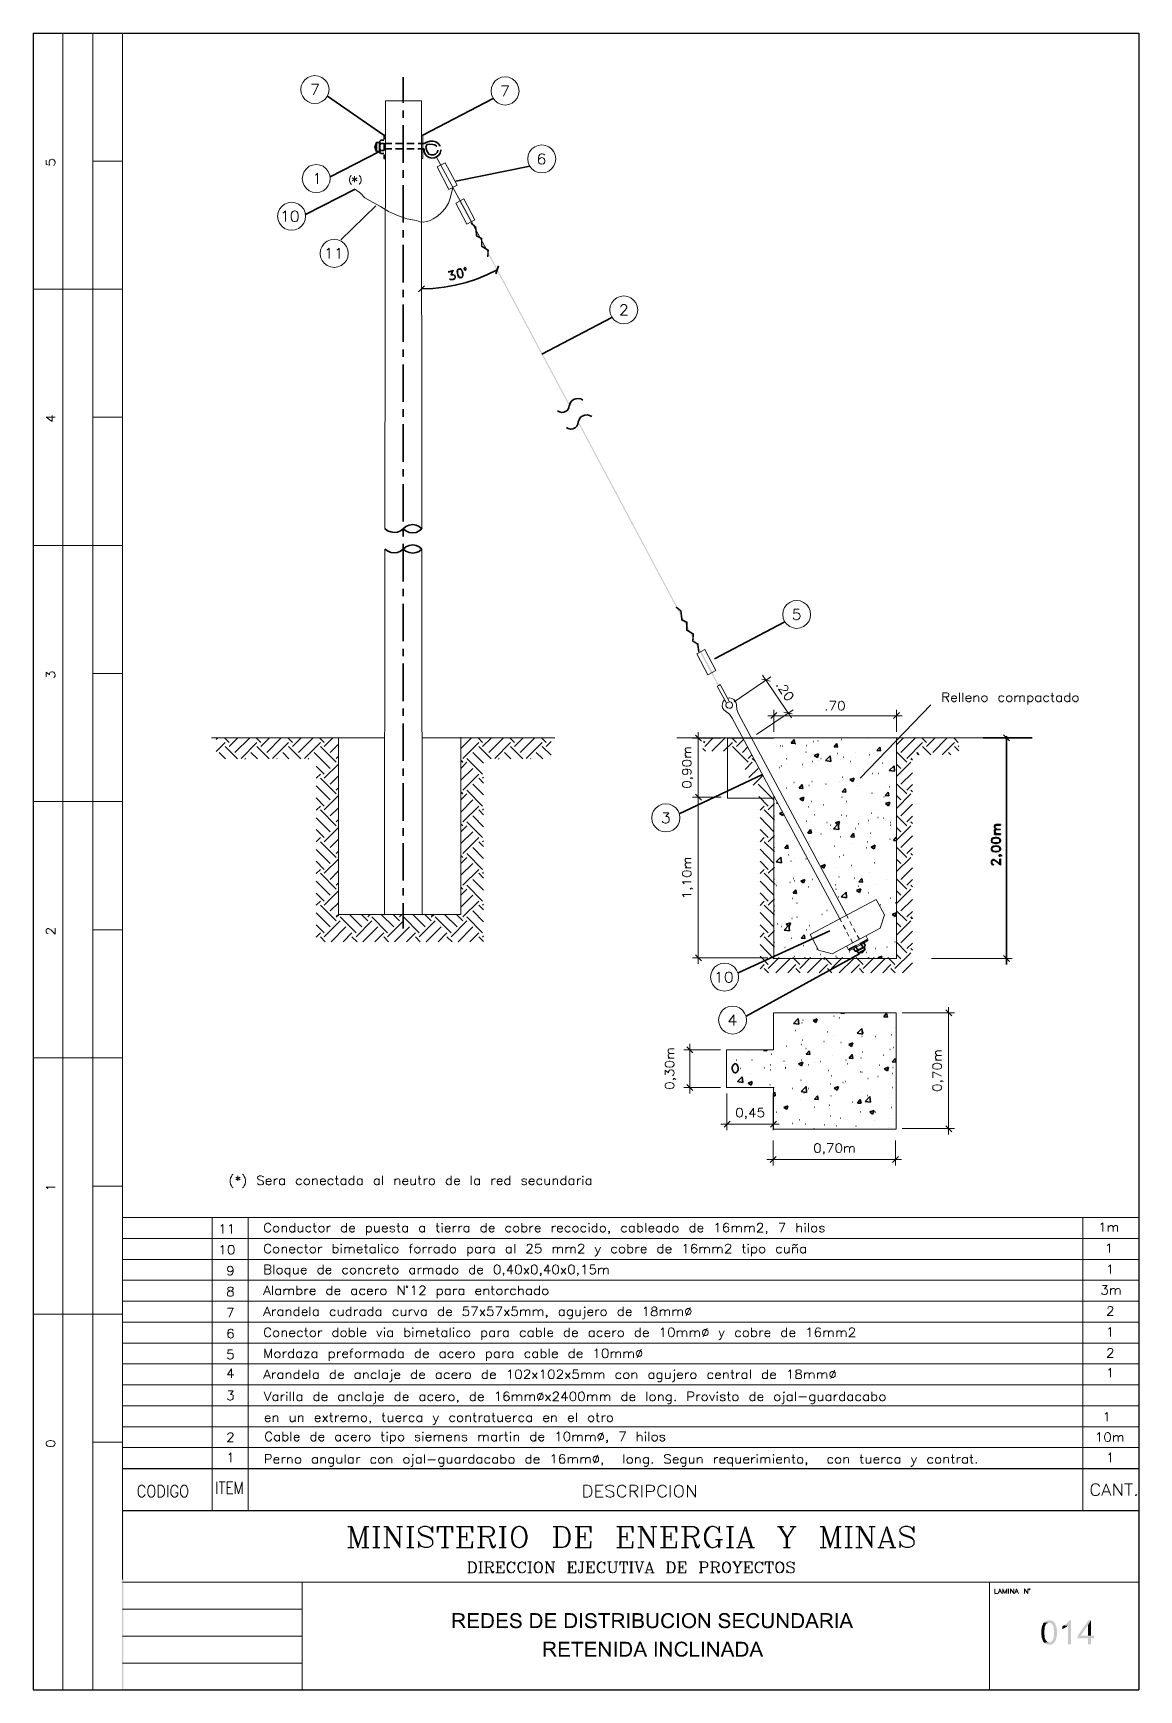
# Paper-space layout 'DGE_BT_013' of a CAD drawing. Header units: millimetres. Extents: x 8 to 202, y 3 to 294.
import ezdxf

# ---------------------------------------------------------------- set-up
doc = ezdxf.new("R2010")
doc.units = ezdxf.units.MM
for name, color, linetype, lineweight in [('DGE_CONTORNOS', 7, 'Continuous', 0), ('DGE_DATOS', 7, 'Continuous', 0), ('DGE_RELLENO', 7, 'Continuous', 0)]:
    doc.layers.add(name, color=color, linetype=linetype, lineweight=lineweight)

# ---------------------------------------------------------------- blocks, each defined once
blk = doc.blocks.new('DGE_BT_013')
at = {"layer": 'DGE_RELLENO', "true_color": 0x000000}
for points in [[(82.55, 265.289), (82.3807, 265.2044), (92.6253, 246.4083)], [(82.3807, 265.2044), (92.6253, 246.4083), (92.456, 246.3237)], [(82.8887, 264.4847), (84.836, 260.8017), (82.677, 264.4)], [(84.836, 260.8017), (82.677, 264.4), (84.6667, 260.717)], [(84.836, 260.6747), (84.6667, 260.463), (85.6827, 259.955)], [(84.6667, 260.463), (85.6827, 259.955), (85.4287, 259.828)], [(85.6827, 259.955), (85.4287, 259.828), (85.852, 258.3887)], [(85.4287, 259.828), (85.852, 258.3887), (85.598, 258.2194)], [(85.852, 258.3887), (85.598, 258.2194), (86.741, 257.9653)], [(85.598, 258.2194), (86.741, 257.9653), (86.487, 257.796)], [(86.741, 257.9653), (86.487, 257.796), (86.741, 256.6107)], [(86.487, 257.796), (86.741, 256.6107), (86.487, 256.4413)], [(86.741, 256.6107), (86.487, 256.4413), (87.884, 255.891)], [(86.487, 256.4413), (87.884, 255.891), (87.63, 255.7217)], [(87.884, 255.891), (87.63, 255.7217), (87.7993, 254.621)], [(87.63, 255.7217), (87.7993, 254.621), (87.5453, 254.6634)], [(92.6253, 246.4083), (92.456, 246.3237), (102.108, 228.6284)], [(92.456, 246.3237), (102.108, 228.6284), (101.9387, 228.5437)], [(103.632, 225.7497), (103.4627, 225.665), (128.27, 179.4794)], [(103.4627, 225.665), (128.27, 179.4794), (128.1007, 179.3947)], [(120.8193, 193.3224), (120.65, 193.1107), (121.7083, 192.6027)], [(120.65, 193.1107), (121.7083, 192.6027), (121.4543, 192.4757)], [(121.7083, 192.6027), (121.4543, 192.4757), (121.8777, 191.0787)], [(121.4543, 192.4757), (121.8777, 191.0787), (121.6237, 190.867)], [(121.8777, 191.0787), (121.6237, 190.867), (122.7667, 190.613)], [(121.6237, 190.867), (122.7667, 190.613), (122.4703, 190.4437)], [(122.7667, 190.613), (122.4703, 190.4437), (122.7667, 189.2584)], [(122.4703, 190.4437), (122.7667, 189.2584), (122.4703, 189.089)], [(122.7667, 189.2584), (122.4703, 189.089), (123.9097, 188.5387)], [(122.4703, 189.089), (123.9097, 188.5387), (123.6133, 188.4117)], [(123.6133, 188.4117), (123.7827, 187.311), (123.5287, 187.184)], [(123.7827, 187.311), (123.5287, 187.184), (124.6717, 186.803)], [(123.5287, 187.184), (124.6717, 186.803), (124.4177, 186.6337)], [(123.9097, 188.5387), (123.6133, 188.4117), (123.7827, 187.311)], [(124.6717, 186.803), (124.4177, 186.6337), (124.841, 185.3214)], [(124.4177, 186.6337), (124.841, 185.3214), (124.587, 185.279)], [(125.1373, 185.4483), (127.127, 181.7653), (124.968, 185.3214)], [(127.127, 181.7653), (124.968, 185.3214), (126.9153, 181.6384)], [(23.4527, 34.8263), (23.7067, 34.5723), (201.9723, 34.8263)], [(23.4527, 3.2456), (23.7067, 34.5723), (23.4527, 34.8263)], [(23.7067, 3.3726), (23.4527, 3.2456), (23.7067, 34.5723)], [(23.7067, 34.5723), (201.9723, 34.8263), (201.8453, 34.5723)], [(201.9723, 34.8263), (201.8453, 34.5723), (201.9723, 34.6993)], [(201.9723, 34.6993), (201.8453, 34.5723), (201.9723, 3.2456)], [(201.8453, 34.5723), (201.9723, 3.2456), (201.8453, 3.3726)], [(82.677, 16.7076), (81.534, 16.7076), (81.534, 14.0829), (81.8727, 14.0829), (81.8727, 15.2259), (82.2537, 15.2259), (82.8887, 15.2683), (82.931, 15.2683), (83.0157, 15.3106), (83.1003, 15.3106), (83.1427, 15.3529), (83.2273, 15.3529), (83.2697, 15.3953), (83.3543, 15.4376), (83.3967, 15.4799), (83.439, 15.5223), (81.8727, 15.5223), (81.8727, 16.4113), (82.677, 16.4113), (83.439, 16.4536), (83.3967, 16.4959), (83.312, 16.5383), (83.2697, 16.5806), (83.2273, 16.623), (83.1427, 16.623), (83.058, 16.6653), (82.8463, 16.6653), (82.7617, 16.7076)], [(83.439, 16.4536), (82.677, 16.4113), (82.804, 16.4113), (82.8887, 16.3689), (82.9733, 16.3689), (83.0157, 16.3266), (83.058, 16.3266), (83.1003, 16.2843), (83.1427, 16.2419), (83.185, 16.1996), (83.2273, 16.115), (83.2273, 16.0726), (83.2697, 15.988), (83.2697, 15.9456), (83.2273, 15.8609), (83.2273, 15.8186), (83.185, 15.7339), (83.1427, 15.6916), (83.1003, 15.6493), (83.058, 15.607), (82.9733, 15.607), (82.9733, 15.5646), (82.7617, 15.5646), (82.677, 15.5223), (81.8727, 15.5223), (83.439, 15.5223), (83.4813, 15.5646), (83.5237, 15.6493), (83.566, 15.6916), (83.566, 15.7763), (83.6083, 15.8186), (83.6083, 16.115), (83.566, 16.1573), (83.566, 16.2419), (83.5237, 16.3266), (83.4813, 16.3689), (83.4813, 16.4113)], [(82.8887, 15.2683), (82.2537, 15.2259), (82.5077, 15.2259), (82.55, 15.1836), (82.6347, 15.1413), (82.677, 15.0989), (82.7193, 15.0566), (82.804, 14.972), (82.8463, 14.9296), (82.8463, 14.8873), (82.8887, 14.8449), (82.931, 14.7603), (82.9733, 14.7179), (83.058, 14.6333), (83.3967, 14.0829), (83.82, 14.0829), (83.3543, 14.8026), (83.312, 14.8873), (83.2697, 14.9296), (83.2273, 14.972), (83.185, 15.0566), (83.1427, 15.0989), (83.1003, 15.1413), (83.058, 15.1413), (83.0157, 15.1836), (82.931, 15.2259)], [(86.0637, 16.7076), (84.201, 16.7076), (84.201, 14.0829), (86.1483, 14.0829), (86.1483, 14.3793), (84.5397, 14.3793), (84.5397, 15.2683), (85.979, 15.2683), (85.979, 15.5646), (84.5397, 15.5646), (84.5397, 16.3689), (86.0637, 16.3689)], [(87.503, 16.7076), (86.614, 16.7076), (86.614, 14.0829), (87.8417, 14.0829), (87.884, 14.1253), (88.011, 14.1253), (88.0957, 14.1676), (88.138, 14.2099), (88.2227, 14.2099), (88.265, 14.2523), (88.3073, 14.2946), (88.3497, 14.3369), (88.392, 14.3793), (86.9527, 14.3793), (86.9527, 16.3689), (87.503, 16.3689), (88.392, 16.4113), (88.3497, 16.4536), (88.3073, 16.4959), (88.2227, 16.5383), (88.1803, 16.5806), (88.0957, 16.623), (88.0533, 16.623), (87.9687, 16.6653), (87.6723, 16.6653), (87.5877, 16.7076)], [(88.392, 16.4113), (87.503, 16.3689), (87.8417, 16.3689), (87.884, 16.3266), (87.9687, 16.3266), (88.011, 16.2843), (88.0533, 16.2419), (88.138, 16.1996), (88.1803, 16.1573), (88.2227, 16.115), (88.265, 16.0303), (88.3073, 15.988), (88.3073, 15.9456), (88.3497, 15.8609), (88.3497, 15.8186), (88.392, 15.7339), (88.392, 15.0989), (88.3497, 15.0143), (88.3497, 14.8873), (88.3073, 14.8873), (88.3073, 14.8026), (88.265, 14.7179), (88.2227, 14.6756), (88.1803, 14.6333), (88.138, 14.5909), (88.0957, 14.5486), (88.0533, 14.5063), (87.9687, 14.464), (87.884, 14.4216), (87.757, 14.4216), (87.6723, 14.3793), (86.9527, 14.3793), (88.392, 14.3793), (88.4767, 14.4216), (88.519, 14.5063), (88.519, 14.5486), (88.5613, 14.5909), (88.6037, 14.6756), (88.646, 14.7179), (88.646, 14.8026), (88.6883, 14.8873), (88.6883, 14.972), (88.7307, 15.0143), (88.7307, 15.3106), (88.773, 15.3953), (88.773, 15.4376), (88.7307, 15.5223), (88.7307, 15.7339), (88.6883, 15.8186), (88.6883, 15.9456), (88.646, 16.0303), (88.646, 16.0726), (88.6037, 16.115), (88.5613, 16.1996), (88.519, 16.2419), (88.4767, 16.3266), (88.4343, 16.3689)], [(91.1437, 16.7076), (89.281, 16.7076), (89.281, 14.0829), (91.2283, 14.0829), (91.2283, 14.3793), (89.6197, 14.3793), (89.6197, 15.2683), (91.059, 15.2683), (91.059, 15.5646), (89.6197, 15.5646), (89.6197, 16.3689), (91.1437, 16.3689)], [(91.9057, 14.9296), (91.567, 14.9296), (91.567, 14.7603), (91.6093, 14.7179), (91.6093, 14.6333), (91.6517, 14.5909), (91.6517, 14.5063), (91.694, 14.464), (91.7363, 14.4216), (91.7787, 14.3369), (92.6677, 14.3369), (92.5407, 14.3369), (92.456, 14.3793), (92.3713, 14.3793), (92.329, 14.4216), (92.2443, 14.4216), (92.202, 14.464), (92.1597, 14.5063), (92.075, 14.5486), (92.0327, 14.5909), (91.9903, 14.6333), (91.9903, 14.6756), (91.948, 14.7179), (91.9057, 14.8026), (91.9057, 14.8873)], [(92.583, 16.7499), (92.4983, 16.7499), (92.456, 16.7076), (92.2443, 16.7076), (92.1597, 16.6653), (92.1173, 16.6653), (92.0327, 16.623), (91.9903, 16.5806), (91.9057, 16.5383), (91.8633, 16.4959), (91.821, 16.4536), (91.7787, 16.3689), (91.7363, 16.3689), (91.7363, 16.2843), (91.694, 16.2419), (91.694, 16.1573), (91.6517, 16.0726), (91.6517, 15.9456), (91.694, 15.9033), (91.694, 15.8186), (91.7363, 15.7339), (91.7363, 15.6916), (91.7787, 15.6916), (91.7787, 15.607), (91.8633, 15.5646), (91.9057, 15.5223), (91.948, 15.4799), (92.0327, 15.4376), (92.075, 15.4376), (92.1597, 15.3953), (92.202, 15.3953), (92.2867, 15.3529), (92.3713, 15.3529), (92.456, 15.3106), (92.5407, 15.2683), (92.583, 15.2683), (92.71, 15.2259), (92.837, 15.2259), (92.9217, 15.1836), (92.964, 15.1836), (93.0063, 15.1413), (93.091, 15.1413), (93.1333, 15.0989), (93.1757, 15.0566), (93.218, 15.0143), (93.2603, 14.972), (93.2603, 14.9296), (93.3027, 14.8449), (93.3027, 14.7179), (93.2603, 14.6333), (93.218, 14.5486), (93.1757, 14.5063), (93.1333, 14.464), (93.091, 14.4216), (93.0063, 14.4216), (92.964, 14.3793), (92.8793, 14.3793), (92.7947, 14.3369), (91.7787, 14.3369), (91.821, 14.2946), (91.9057, 14.2523), (91.948, 14.2099), (92.0327, 14.1676), (92.075, 14.1253), (92.1597, 14.1253), (92.2443, 14.0829), (92.3713, 14.0829), (92.4137, 14.0406), (92.6677, 14.0406), (92.9217, 14.0406), (92.964, 14.0829), (93.0487, 14.0829), (93.091, 14.1253), (93.1757, 14.1253), (93.1757, 14.1676), (93.2603, 14.1676), (93.3027, 14.2099), (93.3873, 14.2523), (93.4297, 14.3369), (93.472, 14.3793), (93.5143, 14.4216), (93.5567, 14.464), (93.599, 14.5486), (93.599, 14.5909), (93.6413, 14.6756), (93.6413, 14.9296), (93.599, 15.0143), (93.599, 15.0566), (93.5567, 15.1413), (93.5143, 15.1836), (93.472, 15.2259), (93.4297, 15.3106), (93.3873, 15.3529), (93.345, 15.3953), (93.2603, 15.4376), (93.1757, 15.4376), (93.1757, 15.4799), (93.091, 15.4799), (93.0063, 15.5223), (92.964, 15.5223), (92.8793, 15.5646), (92.7947, 15.5646), (92.71, 15.607), (92.6253, 15.607), (92.5407, 15.6493), (92.456, 15.6493), (92.3713, 15.6916), (92.2867, 15.6916), (92.202, 15.7339), (92.1597, 15.7763), (92.1173, 15.7763), (92.075, 15.8186), (92.075, 15.8609), (92.0327, 15.9033), (91.9903, 15.9456), (91.9903, 16.1573), (92.0327, 16.1996), (92.075, 16.2843), (92.1173, 16.3266), (92.1597, 16.3266), (92.202, 16.3689), (92.2867, 16.3689), (92.329, 16.4113), (93.3873, 16.4113), (93.345, 16.4959), (93.2603, 16.5383), (93.218, 16.5806), (93.1757, 16.623), (93.091, 16.623), (93.091, 16.6653), (93.0063, 16.6653), (92.964, 16.7076), (92.7523, 16.7076), (92.6677, 16.7499)], [(93.3873, 16.4113), (92.583, 16.4113), (92.8793, 16.4113), (92.9217, 16.3689), (93.0063, 16.3266), (93.0487, 16.2843), (93.091, 16.2419), (93.1333, 16.1996), (93.1757, 16.1573), (93.1757, 16.0726), (93.218, 16.0303), (93.218, 15.9456), (93.5567, 15.9456), (93.5567, 16.115), (93.5143, 16.1573), (93.5143, 16.2419), (93.472, 16.2843), (93.4297, 16.3689)], [(96.012, 16.7076), (95.123, 16.7076), (95.123, 14.0829), (96.3507, 14.0829), (96.393, 14.1253), (96.52, 14.1253), (96.6047, 14.1676), (96.647, 14.2099), (96.7317, 14.2099), (96.774, 14.2523), (96.8163, 14.2946), (96.8587, 14.3369), (96.901, 14.3793), (95.4617, 14.3793), (95.4617, 16.3689), (96.012, 16.3689), (96.901, 16.4113), (96.8587, 16.4536), (96.8163, 16.4959), (96.7317, 16.5383), (96.6893, 16.5806), (96.6047, 16.623), (96.5623, 16.623), (96.4777, 16.6653), (96.1813, 16.6653), (96.0967, 16.7076)], [(96.901, 16.4113), (96.012, 16.3689), (96.3507, 16.3689), (96.393, 16.3266), (96.4777, 16.3266), (96.52, 16.2843), (96.5623, 16.2419), (96.647, 16.1996), (96.6893, 16.1573), (96.7317, 16.115), (96.774, 16.0303), (96.8163, 15.988), (96.8163, 15.9456), (96.8587, 15.8609), (96.8587, 15.8186), (96.901, 15.7339), (96.901, 15.0989), (96.8587, 15.0143), (96.8587, 14.8873), (96.8163, 14.8873), (96.8163, 14.8026), (96.774, 14.7179), (96.7317, 14.6756), (96.6893, 14.6333), (96.647, 14.5909), (96.6047, 14.5486), (96.5623, 14.5063), (96.4777, 14.464), (96.393, 14.4216), (96.266, 14.4216), (96.1813, 14.3793), (95.4617, 14.3793), (96.901, 14.3793), (96.9857, 14.4216), (97.028, 14.5063), (97.028, 14.5486), (97.0703, 14.5909), (97.1127, 14.6756), (97.155, 14.7179), (97.155, 14.8026), (97.1973, 14.8873), (97.1973, 14.972), (97.2397, 15.0143), (97.2397, 15.3106), (97.282, 15.3953), (97.282, 15.4376), (97.2397, 15.5223), (97.2397, 15.7339), (97.1973, 15.8186), (97.1973, 15.9456), (97.155, 16.0303), (97.155, 16.0726), (97.1127, 16.115), (97.0703, 16.1996), (97.028, 16.2419), (96.9857, 16.3266), (96.9433, 16.3689)], [(99.6527, 16.7076), (97.79, 16.7076), (97.79, 14.0829), (99.7373, 14.0829), (99.7373, 14.3793), (98.1287, 14.3793), (98.1287, 15.2683), (99.568, 15.2683), (99.568, 15.5646), (98.1287, 15.5646), (98.1287, 16.3689), (99.6527, 16.3689)], [(102.108, 16.7076), (101.219, 16.7076), (101.219, 14.0829), (102.4467, 14.0829), (102.489, 14.1253), (102.616, 14.1253), (102.7007, 14.1676), (102.743, 14.2099), (102.8277, 14.2099), (102.87, 14.2523), (102.9123, 14.2946), (102.9547, 14.3369), (102.997, 14.3793), (101.5577, 14.3793), (101.5577, 16.3689), (102.108, 16.3689), (102.997, 16.4113), (102.9547, 16.4536), (102.9123, 16.4959), (102.8277, 16.5383), (102.7853, 16.5806), (102.7007, 16.623), (102.6583, 16.623), (102.5737, 16.6653), (102.2773, 16.6653), (102.1927, 16.7076)], [(102.997, 16.4113), (102.108, 16.3689), (102.4467, 16.3689), (102.489, 16.3266), (102.5737, 16.3266), (102.616, 16.2843), (102.6583, 16.2419), (102.743, 16.1996), (102.7853, 16.1573), (102.8277, 16.115), (102.87, 16.0303), (102.9123, 15.988), (102.9123, 15.9456), (102.9547, 15.8609), (102.9547, 15.8186), (102.997, 15.7339), (102.997, 15.0989), (102.9547, 15.0143), (102.9547, 14.8873), (102.9123, 14.8873), (102.9123, 14.8026), (102.87, 14.7179), (102.8277, 14.6756), (102.7853, 14.6333), (102.743, 14.5909), (102.7007, 14.5486), (102.6583, 14.5063), (102.5737, 14.464), (102.489, 14.4216), (102.362, 14.4216), (102.2773, 14.3793), (101.5577, 14.3793), (102.997, 14.3793), (103.0817, 14.4216), (103.124, 14.5063), (103.124, 14.5486), (103.1663, 14.5909), (103.2087, 14.6756), (103.251, 14.7179), (103.251, 14.8026), (103.2933, 14.8873), (103.2933, 14.972), (103.3357, 15.0143), (103.3357, 15.3106), (103.378, 15.3953), (103.378, 15.4376), (103.3357, 15.5223), (103.3357, 15.7339), (103.2933, 15.8186), (103.2933, 15.9456), (103.251, 16.0303), (103.251, 16.0726), (103.2087, 16.115), (103.1663, 16.1996), (103.124, 16.2419), (103.0817, 16.3266), (103.0393, 16.3689)], [(103.886, 16.7076), (104.2247, 16.7076), (104.2247, 14.0829), (103.886, 14.0829), (103.886, 16.7076)], [(105.0713, 14.9296), (104.7327, 14.9296), (104.7327, 14.7603), (104.775, 14.7179), (104.775, 14.6333), (104.8173, 14.5909), (104.8173, 14.5063), (104.8597, 14.464), (104.902, 14.4216), (104.9443, 14.3369), (105.8333, 14.3369), (105.7063, 14.3369), (105.6217, 14.3793), (105.537, 14.3793), (105.4947, 14.4216), (105.41, 14.4216), (105.3677, 14.464), (105.3253, 14.5063), (105.2407, 14.5486), (105.1983, 14.5909), (105.156, 14.6333), (105.156, 14.6756), (105.1137, 14.7179), (105.0713, 14.8026), (105.0713, 14.8873)], [(105.7487, 16.7499), (105.664, 16.7499), (105.6217, 16.7076), (105.41, 16.7076), (105.3253, 16.6653), (105.283, 16.6653), (105.1983, 16.623), (105.156, 16.5806), (105.0713, 16.5383), (105.029, 16.4959), (104.9867, 16.4536), (104.9443, 16.3689), (104.902, 16.3689), (104.902, 16.2843), (104.8597, 16.2419), (104.8597, 16.1573), (104.8173, 16.0726), (104.8173, 15.9456), (104.8597, 15.9033), (104.8597, 15.8186), (104.902, 15.7339), (104.902, 15.6916), (104.9443, 15.6916), (104.9443, 15.607), (105.029, 15.5646), (105.0713, 15.5223), (105.1137, 15.4799), (105.1983, 15.4376), (105.2407, 15.4376), (105.3253, 15.3953), (105.3677, 15.3953), (105.4523, 15.3529), (105.537, 15.3529), (105.6217, 15.3106), (105.7063, 15.2683), (105.7487, 15.2683), (105.8757, 15.2259), (106.0027, 15.2259), (106.0873, 15.1836), (106.1297, 15.1836), (106.172, 15.1413), (106.2567, 15.1413), (106.299, 15.0989), (106.3413, 15.0566), (106.3837, 15.0143), (106.426, 14.972), (106.426, 14.9296), (106.4683, 14.8449), (106.4683, 14.7179), (106.426, 14.6333), (106.3837, 14.5486), (106.3413, 14.5063), (106.299, 14.464), (106.2567, 14.4216), (106.172, 14.4216), (106.1297, 14.3793), (106.045, 14.3793), (105.9603, 14.3369), (104.9443, 14.3369), (104.9867, 14.2946), (105.0713, 14.2523), (105.1137, 14.2099), (105.1983, 14.1676), (105.2407, 14.1253), (105.3253, 14.1253), (105.41, 14.0829), (105.537, 14.0829), (105.5793, 14.0406), (105.8333, 14.0406), (106.0873, 14.0406), (106.1297, 14.0829), (106.2143, 14.0829), (106.2567, 14.1253), (106.3413, 14.1253), (106.3413, 14.1676), (106.426, 14.1676), (106.4683, 14.2099), (106.553, 14.2523), (106.5953, 14.3369), (106.6377, 14.3793), (106.68, 14.4216), (106.7223, 14.464), (106.7647, 14.5486), (106.7647, 14.5909), (106.807, 14.6756), (106.807, 14.9296), (106.7647, 15.0143), (106.7647, 15.0566), (106.7223, 15.1413), (106.68, 15.1836), (106.6377, 15.2259), (106.5953, 15.3106), (106.553, 15.3529), (106.5107, 15.3953), (106.426, 15.4376), (106.3413, 15.4376), (106.3413, 15.4799), (106.2567, 15.4799), (106.172, 15.5223), (106.1297, 15.5223), (106.045, 15.5646), (105.9603, 15.5646), (105.8757, 15.607), (105.791, 15.607), (105.7063, 15.6493), (105.6217, 15.6493), (105.537, 15.6916), (105.4523, 15.6916), (105.3677, 15.7339), (105.3253, 15.7763), (105.283, 15.7763), (105.2407, 15.8186), (105.2407, 15.8609), (105.1983, 15.9033), (105.156, 15.9456), (105.156, 16.1573), (105.1983, 16.1996), (105.2407, 16.2843), (105.283, 16.3266), (105.3253, 16.3266), (105.3677, 16.3689), (105.4523, 16.3689), (105.4947, 16.4113), (106.553, 16.4113), (106.5107, 16.4959), (106.426, 16.5383), (106.3837, 16.5806), (106.3413, 16.623), (106.2567, 16.623), (106.2567, 16.6653), (106.172, 16.6653), (106.1297, 16.7076), (105.918, 16.7076), (105.8333, 16.7499)], [(106.553, 16.4113), (105.7487, 16.4113), (106.045, 16.4113), (106.0873, 16.3689), (106.172, 16.3266), (106.2143, 16.2843), (106.2567, 16.2419), (106.299, 16.1996), (106.3413, 16.1573), (106.3413, 16.0726), (106.3837, 16.0303), (106.3837, 15.9456), (106.7223, 15.9456), (106.7223, 16.115), (106.68, 16.1573), (106.68, 16.2419), (106.6377, 16.2843), (106.5953, 16.3689)], [(109.1353, 16.7076), (107.061, 16.7076), (107.061, 16.3689), (107.9077, 16.3689), (107.9077, 14.0829), (108.2463, 14.0829), (108.2463, 16.3689), (109.1353, 16.3689)], [(110.6593, 16.7076), (109.5163, 16.7076), (109.5163, 14.0829), (109.855, 14.0829), (109.855, 15.2259), (110.236, 15.2259), (110.871, 15.2683), (110.9133, 15.2683), (110.998, 15.3106), (111.0827, 15.3106), (111.125, 15.3529), (111.2097, 15.3529), (111.252, 15.3953), (111.3367, 15.4376), (111.379, 15.4799), (111.4213, 15.5223), (109.855, 15.5223), (109.855, 16.4113), (110.6593, 16.4113), (111.4213, 16.4536), (111.379, 16.4959), (111.2943, 16.5383), (111.252, 16.5806), (111.2097, 16.623), (111.125, 16.623), (111.0403, 16.6653), (110.8287, 16.6653), (110.744, 16.7076)], [(111.4213, 16.4536), (110.6593, 16.4113), (110.7863, 16.4113), (110.871, 16.3689), (110.9557, 16.3689), (110.998, 16.3266), (111.0403, 16.3266), (111.0827, 16.2843), (111.125, 16.2419), (111.1673, 16.1996), (111.2097, 16.115), (111.2097, 16.0726), (111.252, 15.988), (111.252, 15.9456), (111.2097, 15.8609), (111.2097, 15.8186), (111.1673, 15.7339), (111.125, 15.6916), (111.0827, 15.6493), (111.0403, 15.607), (110.9557, 15.607), (110.9557, 15.5646), (110.744, 15.5646), (110.6593, 15.5223), (109.855, 15.5223), (111.4213, 15.5223), (111.4637, 15.5646), (111.506, 15.6493), (111.5483, 15.6916), (111.5483, 15.7763), (111.5907, 15.8186), (111.5907, 16.115), (111.5483, 16.1573), (111.5483, 16.2419), (111.506, 16.3266), (111.4637, 16.3689), (111.4637, 16.4113)], [(110.871, 15.2683), (110.236, 15.2259), (110.49, 15.2259), (110.5323, 15.1836), (110.617, 15.1413), (110.6593, 15.0989), (110.7017, 15.0566), (110.7863, 14.972), (110.8287, 14.9296), (110.8287, 14.8873), (110.871, 14.8449), (110.9133, 14.7603), (110.9557, 14.7179), (111.0403, 14.6333), (111.379, 14.0829), (111.8023, 14.0829), (111.3367, 14.8026), (111.2943, 14.8873), (111.252, 14.9296), (111.2097, 14.972), (111.1673, 15.0566), (111.125, 15.0989), (111.0827, 15.1413), (111.0403, 15.1413), (110.998, 15.1836), (110.9133, 15.2259)], [(112.1833, 16.7076), (112.522, 16.7076), (112.522, 14.0829), (112.1833, 14.0829), (112.1833, 16.7076)], [(114.0883, 16.7076), (113.1147, 16.7076), (113.1147, 14.0829), (114.427, 14.0829), (114.4693, 14.1253), (114.554, 14.1253), (114.6387, 14.1676), (114.7233, 14.1676), (114.7657, 14.2099), (114.808, 14.2523), (114.8503, 14.2523), (114.8927, 14.2946), (114.935, 14.3793), (113.4533, 14.3793), (113.4533, 15.2683), (114.0883, 15.2683), (114.935, 15.3106), (114.8503, 15.3529), (114.808, 15.3953), (114.7657, 15.3953), (114.681, 15.4376), (114.5963, 15.4799), (114.681, 15.5223), (114.7233, 15.5646), (113.4533, 15.607), (113.4533, 16.3689), (114.8503, 16.3689), (114.808, 16.4536), (114.7657, 16.4959), (114.7233, 16.5383), (114.6387, 16.5806), (114.5963, 16.623), (114.554, 16.623), (114.4693, 16.6653), (114.2577, 16.6653), (114.173, 16.7076)], [(114.8503, 16.3689), (114.0037, 16.3689), (114.3423, 16.3689), (114.3847, 16.3266), (114.4693, 16.3266), (114.5117, 16.2843), (114.554, 16.1996), (114.5963, 16.1996), (114.5963, 16.115), (114.6387, 16.0726), (114.6387, 15.8609), (114.5963, 15.8186), (114.554, 15.7339), (114.5117, 15.6916), (114.427, 15.6493), (114.3847, 15.607), (113.4533, 15.607), (114.7233, 15.5646), (114.808, 15.607), (114.8503, 15.6493), (114.8927, 15.6916), (114.8927, 15.7339), (114.935, 15.8186), (114.935, 15.8609), (114.9773, 15.9456), (114.9773, 16.115), (114.935, 16.1573), (114.935, 16.2419), (114.8927, 16.2843), (114.8503, 16.3689)], [(114.935, 15.3106), (114.0883, 15.2683), (114.3847, 15.2683), (114.4693, 15.2259), (114.5117, 15.2259), (114.554, 15.1836), (114.6387, 15.1413), (114.681, 15.0989), (114.681, 15.0566), (114.7233, 14.972), (114.7233, 14.6756), (114.681, 14.6333), (114.6387, 14.5909), (114.5963, 14.5063), (114.554, 14.464), (114.5117, 14.464), (114.427, 14.4216), (114.3423, 14.4216), (114.3, 14.3793), (113.4533, 14.3793), (114.935, 14.3793), (114.9773, 14.4216), (115.0197, 14.5063), (115.062, 14.5486), (115.062, 14.6756), (115.1043, 14.7603), (115.1043, 14.8873), (115.062, 14.972), (115.062, 15.0566), (115.0197, 15.0989), (115.0197, 15.1836), (114.9773, 15.2259)], [(115.9087, 16.7076), (115.57, 16.7076), (115.57, 14.8449), (115.6123, 14.7603), (115.6123, 14.6333), (115.6547, 14.5909), (115.6547, 14.5063), (115.697, 14.464), (115.7393, 14.4216), (115.7817, 14.3369), (116.5437, 14.3369), (116.459, 14.3369), (116.3743, 14.3793), (116.2897, 14.3793), (116.2473, 14.4216), (116.205, 14.4216), (116.1203, 14.464), (116.078, 14.5063), (116.0357, 14.5486), (115.9933, 14.6333), (115.951, 14.6756), (115.951, 14.8026), (115.9087, 14.8449), (115.9087, 15.1836)], [(117.602, 16.7076), (117.2633, 16.7076), (117.2633, 14.9296), (117.221, 14.8449), (117.221, 14.7179), (117.1787, 14.6756), (117.1787, 14.5909), (117.1363, 14.5486), (117.094, 14.5063), (117.0517, 14.464), (117.0093, 14.4216), (116.9247, 14.4216), (116.8823, 14.3793), (116.713, 14.3793), (116.6707, 14.3369), (115.7817, 14.3369), (115.824, 14.2946), (115.8663, 14.2523), (115.9087, 14.2099), (115.9933, 14.1676), (116.0357, 14.1676), (116.078, 14.1253), (116.1627, 14.0829), (116.2897, 14.0829), (116.332, 14.0406), (116.7977, 14.0406), (116.8823, 14.0829), (117.0093, 14.0829), (117.094, 14.1253), (117.1363, 14.1676), (117.221, 14.1676), (117.2633, 14.2099), (117.3057, 14.2946), (117.3903, 14.3369), (117.4327, 14.3793), (117.475, 14.4216), (117.475, 14.5063), (117.5173, 14.5486), (117.5173, 14.5909), (117.5597, 14.6756), (117.5597, 14.8026), (117.602, 14.8449), (117.602, 15.1836)], [(119.3377, 16.7499), (119.253, 16.7499), (119.2107, 16.7076), (119.0413, 16.7076), (118.999, 16.6653), (118.9143, 16.6653), (118.8297, 16.623), (118.7873, 16.623), (118.7027, 16.5806), (118.6603, 16.5383), (118.618, 16.4959), (118.5333, 16.4536), (118.491, 16.4113), (118.4487, 16.3689), (118.4063, 16.2843), (118.364, 16.2419), (118.3217, 16.1996), (118.2793, 16.115), (118.237, 16.0303), (118.237, 15.988), (118.1947, 15.9033), (118.1947, 15.8609), (118.1523, 15.7763), (118.1523, 15.6493), (118.11, 15.5646), (118.11, 15.2683), (118.1523, 15.1836), (118.1523, 14.972), (118.1947, 14.8873), (118.1947, 14.8449), (118.237, 14.7603), (118.2793, 14.7179), (118.2793, 14.6333), (118.3217, 14.5486), (118.364, 14.5063), (118.4063, 14.464), (118.4487, 14.3793), (118.491, 14.3369), (118.5333, 14.2946), (119.3377, 14.3369), (119.126, 14.3369), (119.0837, 14.3793), (118.999, 14.3793), (118.9567, 14.4216), (118.872, 14.464), (118.8297, 14.5063), (118.7873, 14.5486), (118.745, 14.5909), (118.6603, 14.6333), (118.6603, 14.6756), (118.618, 14.7603), (118.5757, 14.8449), (118.5333, 14.8873), (118.5333, 15.0143), (118.491, 15.0989), (118.491, 15.6916), (118.5333, 15.7763), (118.5333, 15.8186), (118.5757, 15.9033), (118.5757, 15.9456), (118.618, 16.0303), (118.6603, 16.0726), (118.7027, 16.1573), (118.745, 16.1996), (118.7873, 16.2419), (118.8297, 16.2843), (118.872, 16.3266), (118.9143, 16.3266), (118.999, 16.3689), (119.0413, 16.4113), (119.2107, 16.4113), (119.253, 16.4536), (120.0997, 16.4536), (120.0573, 16.4959), (120.015, 16.5383), (119.9727, 16.5806), (119.9303, 16.5806), (119.8457, 16.623), (119.8033, 16.6653), (119.7187, 16.6653), (119.634, 16.7076), (119.507, 16.7076), (119.4223, 16.7499)], [(120.0997, 15.0143), (120.0997, 14.972), (120.0573, 14.9296), (120.0573, 14.8449), (120.015, 14.7603), (119.9727, 14.7179), (119.9303, 14.6333), (119.888, 14.5909), (119.8457, 14.5486), (119.8033, 14.5063), (119.8033, 14.464), (119.7187, 14.464), (119.6763, 14.4216), (119.5917, 14.3793), (119.5493, 14.3793), (119.4647, 14.3369), (119.3377, 14.3369), (118.5333, 14.2946), (118.618, 14.2523), (118.6603, 14.2099), (118.7027, 14.1676), (118.7873, 14.1676), (118.8297, 14.1253), (118.9143, 14.0829), (119.0413, 14.0829), (119.126, 14.0406), (119.507, 14.0406), (119.5917, 14.0829), (119.7187, 14.0829), (119.8033, 14.1253), (119.8457, 14.1676), (119.9303, 14.1676), (119.9727, 14.2099), (120.0573, 14.2523), (120.0573, 14.2946), (120.142, 14.3369), (120.1843, 14.3793), (120.2267, 14.4216), (120.269, 14.5063), (120.269, 14.5486), (120.3113, 14.6333), (120.3537, 14.6756), (120.396, 14.7603), (120.396, 14.8449), (120.4383, 14.9296)], [(120.0997, 16.4536), (119.3377, 16.4536), (119.38, 16.4536), (119.4647, 16.4113), (119.5917, 16.4113), (119.6763, 16.3689), (119.7187, 16.3266), (119.761, 16.3266), (119.8033, 16.2843), (119.888, 16.2419), (119.9303, 16.1573), (119.9303, 16.115), (119.9727, 16.0303), (120.015, 15.988), (120.0573, 15.9033), (120.396, 15.988), (120.3537, 16.0303), (120.3537, 16.0726), (120.3113, 16.1573), (120.269, 16.1996), (120.2267, 16.2843), (120.1843, 16.3266), (120.142, 16.4113)], [(120.904, 16.7076), (121.2427, 16.7076), (121.2427, 14.0829), (120.904, 14.0829), (120.904, 16.7076)], [(122.2163, 16.4536), (122.174, 16.4113), (122.0893, 16.3689), (122.0893, 16.3266), (122.047, 16.2843), (122.0047, 16.2419), (121.9623, 16.1996), (121.92, 16.115), (121.92, 16.0726), (121.8777, 16.0303), (121.8353, 15.9456), (121.8353, 15.8609), (121.793, 15.8186), (121.793, 15.6493), (121.7507, 15.607), (121.7507, 15.1836), (121.793, 15.0989), (121.793, 14.972), (121.8353, 14.8873), (121.8353, 14.8449), (121.8777, 14.7603), (121.92, 14.7179), (121.92, 14.6756), (121.9623, 14.6333), (122.0047, 14.5486), (122.047, 14.5063), (122.0893, 14.464), (122.1317, 14.3793), (122.174, 14.3369), (122.2163, 14.2946), (122.301, 14.2523), (122.3433, 14.2099), (122.3857, 14.2099), (122.428, 14.1676), (122.5127, 14.1253), (122.555, 14.1253), (122.6397, 14.0829), (122.7243, 14.0829), (122.7667, 14.0406), (123.0207, 14.0406), (123.2323, 14.0406), (123.317, 14.0829), (123.3593, 14.0829), (123.444, 14.1253), (123.4863, 14.1253), (123.571, 14.1676), (123.6557, 14.2099), (123.698, 14.2523), (123.7827, 14.2946), (123.825, 14.3369), (122.8513, 14.3369), (122.7667, 14.3793), (122.7243, 14.3793), (122.6397, 14.4216), (122.5973, 14.4216), (122.5127, 14.464), (122.4703, 14.5063), (122.428, 14.5486), (122.3857, 14.5909), (122.3433, 14.6333), (122.301, 14.6756), (122.2587, 14.7179), (122.2587, 14.7603), (122.2163, 14.8449), (122.174, 14.8873), (122.174, 14.972), (122.1317, 15.0566), (122.1317, 15.7339), (122.174, 15.8186), (122.174, 15.8609), (122.2163, 15.9456), (122.2587, 15.988), (122.2587, 16.0303), (122.301, 16.115), (122.3433, 16.1573), (122.3857, 16.1996), (122.428, 16.2419), (122.4703, 16.2843), (122.555, 16.3266), (122.5973, 16.3266), (122.6397, 16.3689), (122.7243, 16.4113), (122.8513, 16.4113), (122.936, 16.4536), (123.0207, 16.4536)], [(123.0207, 16.7499), (122.936, 16.7499), (122.8513, 16.7076), (122.6397, 16.7076), (122.555, 16.6653), (122.5127, 16.623), (122.428, 16.623), (122.3857, 16.5806), (122.301, 16.5383), (122.2587, 16.4959), (122.2163, 16.4536), (123.063, 16.4536), (123.1477, 16.4113), (123.2747, 16.4113), (123.3593, 16.3689), (123.4017, 16.3266), (123.4863, 16.3266), (123.5287, 16.2843), (123.571, 16.2419), (123.6133, 16.1996), (123.6557, 16.115), (123.698, 16.0726), (123.7403, 15.988), (123.7827, 15.9456), (123.825, 15.9033), (123.825, 15.8186), (123.8673, 15.7763), (123.8673, 15.5223), (123.9097, 15.4799), (123.9097, 15.2259), (123.8673, 15.1413), (123.8673, 15.0143), (123.825, 14.9296), (123.825, 14.8873), (123.7827, 14.8026), (123.7403, 14.7603), (123.7403, 14.7179), (123.698, 14.6756), (123.6557, 14.5909), (123.571, 14.5486), (123.5287, 14.5063), (123.4863, 14.464), (123.4017, 14.4216), (123.3593, 14.3793), (123.2747, 14.3793), (123.2323, 14.3369), (123.0207, 14.3369), (123.825, 14.3369), (123.8673, 14.3793), (123.9097, 14.4216), (123.952, 14.5063), (123.9943, 14.5486), (124.0367, 14.5909), (124.079, 14.6756), (124.1213, 14.7603), (124.1637, 14.8026), (124.1637, 14.8873), (124.206, 14.9296), (124.206, 15.0989), (124.2483, 15.1413), (124.2483, 15.607), (124.206, 15.6916), (124.206, 15.8186), (124.1637, 15.9033), (124.1637, 15.9456), (124.1213, 16.0303), (124.079, 16.0726), (124.079, 16.115), (124.0367, 16.1573), (124.0367, 16.2419), (123.9943, 16.2843), (123.9097, 16.3266), (123.8673, 16.3689), (123.825, 16.4536), (123.7827, 16.4959), (123.698, 16.5383), (123.6557, 16.5806), (123.6133, 16.5806), (123.571, 16.623), (123.4863, 16.623), (123.444, 16.6653), (123.3593, 16.7076), (123.1477, 16.7076), (123.063, 16.7499)], [(125.0103, 16.7076), (124.6717, 16.7076), (124.6717, 14.0829), (124.968, 14.0829), (124.968, 16.115)], [(125.0103, 16.7076), (124.968, 16.115), (126.365, 14.0829), (126.365, 14.6333)], [(126.7037, 16.7076), (126.365, 16.7076), (126.365, 14.0829), (126.7037, 14.0829)], [(128.524, 14.9296), (128.1853, 14.9296), (128.1853, 14.7603), (128.2277, 14.7179), (128.2277, 14.6333), (128.27, 14.5909), (128.27, 14.5063), (128.3123, 14.464), (128.3547, 14.4216), (128.397, 14.3369), (129.286, 14.3369), (129.159, 14.3369), (129.0743, 14.3793), (128.9897, 14.3793), (128.9473, 14.4216), (128.8627, 14.4216), (128.8203, 14.464), (128.778, 14.5063), (128.6933, 14.5486), (128.651, 14.5909), (128.6087, 14.6333), (128.6087, 14.6756), (128.5663, 14.7179), (128.524, 14.8026), (128.524, 14.8873)], [(129.2013, 16.7499), (129.1167, 16.7499), (129.0743, 16.7076), (128.8627, 16.7076), (128.778, 16.6653), (128.7357, 16.6653), (128.651, 16.623), (128.6087, 16.5806), (128.524, 16.5383), (128.4817, 16.4959), (128.4393, 16.4536), (128.397, 16.3689), (128.3547, 16.3689), (128.3547, 16.2843), (128.3123, 16.2419), (128.3123, 16.1573), (128.27, 16.0726), (128.27, 15.9456), (128.3123, 15.9033), (128.3123, 15.8186), (128.3547, 15.7339), (128.3547, 15.6916), (128.397, 15.6916), (128.397, 15.607), (128.4817, 15.5646), (128.524, 15.5223), (128.5663, 15.4799), (128.651, 15.4376), (128.6933, 15.4376), (128.778, 15.3953), (128.8203, 15.3953), (128.905, 15.3529), (128.9897, 15.3529), (129.0743, 15.3106), (129.159, 15.2683), (129.2013, 15.2683), (129.3283, 15.2259), (129.4553, 15.2259), (129.54, 15.1836), (129.5823, 15.1836), (129.6247, 15.1413), (129.7093, 15.1413), (129.7517, 15.0989), (129.794, 15.0566), (129.8363, 15.0143), (129.8787, 14.972), (129.8787, 14.9296), (129.921, 14.8449), (129.921, 14.7179), (129.8787, 14.6333), (129.8363, 14.5486), (129.794, 14.5063), (129.7517, 14.464), (129.7093, 14.4216), (129.6247, 14.4216), (129.5823, 14.3793), (129.4977, 14.3793), (129.413, 14.3369), (128.397, 14.3369), (128.4393, 14.2946), (128.524, 14.2523), (128.5663, 14.2099), (128.651, 14.1676), (128.6933, 14.1253), (128.778, 14.1253), (128.8627, 14.0829), (128.9897, 14.0829), (129.032, 14.0406), (129.286, 14.0406), (129.54, 14.0406), (129.5823, 14.0829), (129.667, 14.0829), (129.7093, 14.1253), (129.794, 14.1253), (129.794, 14.1676), (129.8787, 14.1676), (129.921, 14.2099), (130.0057, 14.2523), (130.048, 14.3369), (130.0903, 14.3793), (130.1327, 14.4216), (130.175, 14.464), (130.2173, 14.5486), (130.2173, 14.5909), (130.2597, 14.6756), (130.2597, 14.9296), (130.2173, 15.0143), (130.2173, 15.0566), (130.175, 15.1413), (130.1327, 15.1836), (130.0903, 15.2259), (130.048, 15.3106), (130.0057, 15.3529), (129.9633, 15.3953), (129.8787, 15.4376), (129.794, 15.4376), (129.794, 15.4799), (129.7093, 15.4799), (129.6247, 15.5223), (129.5823, 15.5223), (129.4977, 15.5646), (129.413, 15.5646), (129.3283, 15.607), (129.2437, 15.607), (129.159, 15.6493), (129.0743, 15.6493), (128.9897, 15.6916), (128.905, 15.6916), (128.8203, 15.7339), (128.778, 15.7763), (128.7357, 15.7763), (128.6933, 15.8186), (128.6933, 15.8609), (128.651, 15.9033), (128.6087, 15.9456), (128.6087, 16.1573), (128.651, 16.1996), (128.6933, 16.2843), (128.7357, 16.3266), (128.778, 16.3266), (128.8203, 16.3689), (128.905, 16.3689), (128.9473, 16.4113), (130.0057, 16.4113), (129.9633, 16.4959), (129.8787, 16.5383), (129.8363, 16.5806), (129.794, 16.623), (129.7093, 16.623), (129.7093, 16.6653), (129.6247, 16.6653), (129.5823, 16.7076), (129.3707, 16.7076), (129.286, 16.7499)], [(130.0057, 16.4113), (129.2013, 16.4113), (129.4977, 16.4113), (129.54, 16.3689), (129.6247, 16.3266), (129.667, 16.2843), (129.7093, 16.2419), (129.7517, 16.1996), (129.794, 16.1573), (129.794, 16.0726), (129.8363, 16.0303), (129.8363, 15.9456), (130.175, 15.9456), (130.175, 16.115), (130.1327, 16.1573), (130.1327, 16.2419), (130.0903, 16.2843), (130.048, 16.3689)], [(132.6303, 16.7076), (130.7677, 16.7076), (130.7677, 14.0829), (132.715, 14.0829), (132.715, 14.3793), (131.1063, 14.3793), (131.1063, 15.2683), (132.5457, 15.2683), (132.5457, 15.5646), (131.1063, 15.5646), (131.1063, 16.3689), (132.6303, 16.3689)], [(134.2813, 16.7499), (134.1967, 16.7499), (134.1543, 16.7076), (133.985, 16.7076), (133.9427, 16.6653), (133.858, 16.6653), (133.7733, 16.623), (133.731, 16.623), (133.6463, 16.5806), (133.604, 16.5383), (133.5617, 16.4959), (133.477, 16.4536), (133.4347, 16.4113), (133.3923, 16.3689), (133.35, 16.2843), (133.3077, 16.2419), (133.2653, 16.1996), (133.223, 16.115), (133.1807, 16.0303), (133.1807, 15.988), (133.1383, 15.9033), (133.1383, 15.8609), (133.096, 15.7763), (133.096, 15.6493), (133.0537, 15.5646), (133.0537, 15.2683), (133.096, 15.1836), (133.096, 14.972), (133.1383, 14.8873), (133.1383, 14.8449), (133.1807, 14.7603), (133.223, 14.7179), (133.223, 14.6333), (133.2653, 14.5486), (133.3077, 14.5063), (133.35, 14.464), (133.3923, 14.3793), (133.4347, 14.3369), (133.477, 14.2946), (134.2813, 14.3369), (134.0697, 14.3369), (134.0273, 14.3793), (133.9427, 14.3793), (133.9003, 14.4216), (133.8157, 14.464), (133.7733, 14.5063), (133.731, 14.5486), (133.6887, 14.5909), (133.604, 14.6333), (133.604, 14.6756), (133.5617, 14.7603), (133.5193, 14.8449), (133.477, 14.8873), (133.477, 15.0143), (133.4347, 15.0989), (133.4347, 15.6916), (133.477, 15.7763), (133.477, 15.8186), (133.5193, 15.9033), (133.5193, 15.9456), (133.5617, 16.0303), (133.604, 16.0726), (133.6463, 16.1573), (133.6887, 16.1996), (133.731, 16.2419), (133.7733, 16.2843), (133.8157, 16.3266), (133.858, 16.3266), (133.9427, 16.3689), (133.985, 16.4113), (134.1543, 16.4113), (134.1967, 16.4536), (135.0433, 16.4536), (135.001, 16.4959), (134.9587, 16.5383), (134.9163, 16.5806), (134.874, 16.5806), (134.7893, 16.623), (134.747, 16.6653), (134.6623, 16.6653), (134.5777, 16.7076), (134.4507, 16.7076), (134.366, 16.7499)], [(135.0433, 15.0143), (135.0433, 14.972), (135.001, 14.9296), (135.001, 14.8449), (134.9587, 14.7603), (134.9163, 14.7179), (134.874, 14.6333), (134.8317, 14.5909), (134.7893, 14.5486), (134.747, 14.5063), (134.747, 14.464), (134.6623, 14.464), (134.62, 14.4216), (134.5353, 14.3793), (134.493, 14.3793), (134.4083, 14.3369), (134.2813, 14.3369), (133.477, 14.2946), (133.5617, 14.2523), (133.604, 14.2099), (133.6463, 14.1676), (133.731, 14.1676), (133.7733, 14.1253), (133.858, 14.0829), (133.985, 14.0829), (134.0697, 14.0406), (134.4507, 14.0406), (134.5353, 14.0829), (134.6623, 14.0829), (134.747, 14.1253), (134.7893, 14.1676), (134.874, 14.1676), (134.9163, 14.2099), (135.001, 14.2523), (135.001, 14.2946), (135.0857, 14.3369), (135.128, 14.3793), (135.1703, 14.4216), (135.2127, 14.5063), (135.2127, 14.5486), (135.255, 14.6333), (135.2973, 14.6756), (135.3397, 14.7603), (135.3397, 14.8449), (135.382, 14.9296)], [(135.0433, 16.4536), (134.2813, 16.4536), (134.3237, 16.4536), (134.4083, 16.4113), (134.5353, 16.4113), (134.62, 16.3689), (134.6623, 16.3266), (134.7047, 16.3266), (134.747, 16.2843), (134.8317, 16.2419), (134.874, 16.1573), (134.874, 16.115), (134.9163, 16.0303), (134.9587, 15.988), (135.001, 15.9033), (135.3397, 15.988), (135.2973, 16.0303), (135.2973, 16.0726), (135.255, 16.1573), (135.2127, 16.1996), (135.1703, 16.2843), (135.128, 16.3266), (135.0857, 16.4113)], [(136.144, 16.7076), (135.8053, 16.7076), (135.8053, 14.8449), (135.8477, 14.7603), (135.8477, 14.6333), (135.89, 14.5909), (135.89, 14.5063), (135.9323, 14.464), (135.9747, 14.4216), (136.017, 14.3369), (136.779, 14.3369), (136.6943, 14.3369), (136.6097, 14.3793), (136.525, 14.3793), (136.4827, 14.4216), (136.4403, 14.4216), (136.3557, 14.464), (136.3133, 14.5063), (136.271, 14.5486), (136.2287, 14.6333), (136.1863, 14.6756), (136.1863, 14.8026), (136.144, 14.8449), (136.144, 15.1836)], [(137.8373, 16.7076), (137.4987, 16.7076), (137.4987, 14.9296), (137.4563, 14.8449), (137.4563, 14.7179), (137.414, 14.6756), (137.414, 14.5909), (137.3717, 14.5486), (137.3293, 14.5063), (137.287, 14.464), (137.2447, 14.4216), (137.16, 14.4216), (137.1177, 14.3793), (136.9483, 14.3793), (136.906, 14.3369), (136.017, 14.3369), (136.0593, 14.2946), (136.1017, 14.2523), (136.144, 14.2099), (136.2287, 14.1676), (136.271, 14.1676), (136.3133, 14.1253), (136.398, 14.0829), (136.525, 14.0829), (136.5673, 14.0406), (137.033, 14.0406), (137.1177, 14.0829), (137.2447, 14.0829), (137.3293, 14.1253), (137.3717, 14.1676), (137.4563, 14.1676), (137.4987, 14.2099), (137.541, 14.2946), (137.6257, 14.3369), (137.668, 14.3793), (137.7103, 14.4216), (137.7103, 14.5063), (137.7527, 14.5486), (137.7527, 14.5909), (137.795, 14.6756), (137.795, 14.8026), (137.8373, 14.8449), (137.8373, 15.1836)], [(138.7687, 16.7076), (138.43, 16.7076), (138.43, 14.0829), (138.7263, 14.0829), (138.7263, 16.115)], [(138.7687, 16.7076), (138.7263, 16.115), (140.1233, 14.0829), (140.1233, 14.6333)], [(140.462, 16.7076), (140.1233, 16.7076), (140.1233, 14.0829), (140.462, 14.0829)], [(141.9437, 16.7076), (141.0547, 16.7076), (141.0547, 14.0829), (142.2823, 14.0829), (142.3247, 14.1253), (142.4517, 14.1253), (142.5363, 14.1676), (142.5787, 14.2099), (142.6633, 14.2099), (142.7057, 14.2523), (142.748, 14.2946), (142.7903, 14.3369), (142.8327, 14.3793), (141.3933, 14.3793), (141.3933, 16.3689), (141.9437, 16.3689), (142.8327, 16.4113), (142.7903, 16.4536), (142.748, 16.4959), (142.6633, 16.5383), (142.621, 16.5806), (142.5363, 16.623), (142.494, 16.623), (142.4093, 16.6653), (142.113, 16.6653), (142.0283, 16.7076)], [(142.8327, 16.4113), (141.9437, 16.3689), (142.2823, 16.3689), (142.3247, 16.3266), (142.4093, 16.3266), (142.4517, 16.2843), (142.494, 16.2419), (142.5787, 16.1996), (142.621, 16.1573), (142.6633, 16.115), (142.7057, 16.0303), (142.748, 15.988), (142.748, 15.9456), (142.7903, 15.8609), (142.7903, 15.8186), (142.8327, 15.7339), (142.8327, 15.0989), (142.7903, 15.0143), (142.7903, 14.8873), (142.748, 14.8873), (142.748, 14.8026), (142.7057, 14.7179), (142.6633, 14.6756), (142.621, 14.6333), (142.5787, 14.5909), (142.5363, 14.5486), (142.494, 14.5063), (142.4093, 14.464), (142.3247, 14.4216), (142.1977, 14.4216), (142.113, 14.3793), (141.3933, 14.3793), (142.8327, 14.3793), (142.9173, 14.4216), (142.9597, 14.5063), (142.9597, 14.5486), (143.002, 14.5909), (143.0443, 14.6756), (143.0867, 14.7179), (143.0867, 14.8026), (143.129, 14.8873), (143.129, 14.972), (143.1713, 15.0143), (143.1713, 15.3106), (143.2137, 15.3953), (143.2137, 15.4376), (143.1713, 15.5223), (143.1713, 15.7339), (143.129, 15.8186), (143.129, 15.9456), (143.0867, 16.0303), (143.0867, 16.0726), (143.0443, 16.115), (143.002, 16.1996), (142.9597, 16.2419), (142.9173, 16.3266), (142.875, 16.3689)], [(144.7377, 16.7076), (144.399, 16.7076), (143.383, 14.0829), (143.764, 14.0829), (144.018, 14.8873), (145.1187, 14.8873), (144.145, 15.1413), (144.399, 15.9033), (144.399, 15.9456), (144.4413, 15.988), (144.4837, 16.0726), (144.4837, 16.115), (144.526, 16.1996), (144.526, 16.3266), (144.5683, 16.4113)], [(144.7377, 16.7076), (144.5683, 16.4113), (144.5683, 16.3266), (144.6107, 16.2419), (144.6107, 16.1996), (144.653, 16.115), (144.6953, 16.0303), (144.6953, 15.9456), (144.7377, 15.8609), (145.034, 15.1413), (144.145, 15.1413), (145.1187, 14.8873), (145.415, 14.0829), (145.796, 14.0829)], [(147.2353, 16.7076), (146.0923, 16.7076), (146.0923, 14.0829), (146.431, 14.0829), (146.431, 15.2259), (146.812, 15.2259), (147.447, 15.2683), (147.4893, 15.2683), (147.574, 15.3106), (147.6587, 15.3106), (147.701, 15.3529), (147.7857, 15.3529), (147.828, 15.3953), (147.9127, 15.4376), (147.955, 15.4799), (147.9973, 15.5223), (146.431, 15.5223), (146.431, 16.4113), (147.2353, 16.4113), (147.9973, 16.4536), (147.955, 16.4959), (147.8703, 16.5383), (147.828, 16.5806), (147.7857, 16.623), (147.701, 16.623), (147.6163, 16.6653), (147.4047, 16.6653), (147.32, 16.7076)], [(147.9973, 16.4536), (147.2353, 16.4113), (147.3623, 16.4113), (147.447, 16.3689), (147.5317, 16.3689), (147.574, 16.3266), (147.6163, 16.3266), (147.6587, 16.2843), (147.701, 16.2419), (147.7433, 16.1996), (147.7857, 16.115), (147.7857, 16.0726), (147.828, 15.988), (147.828, 15.9456), (147.7857, 15.8609), (147.7857, 15.8186), (147.7433, 15.7339), (147.701, 15.6916), (147.6587, 15.6493), (147.6163, 15.607), (147.5317, 15.607), (147.5317, 15.5646), (147.32, 15.5646), (147.2353, 15.5223), (146.431, 15.5223), (147.9973, 15.5223), (148.0397, 15.5646), (148.082, 15.6493), (148.1243, 15.6916), (148.1243, 15.7763), (148.1667, 15.8186), (148.1667, 16.115), (148.1243, 16.1573), (148.1243, 16.2419), (148.082, 16.3266), (148.0397, 16.3689), (148.0397, 16.4113)], [(147.447, 15.2683), (146.812, 15.2259), (147.066, 15.2259), (147.1083, 15.1836), (147.193, 15.1413), (147.2353, 15.0989), (147.2777, 15.0566), (147.3623, 14.972), (147.4047, 14.9296), (147.4047, 14.8873), (147.447, 14.8449), (147.4893, 14.7603), (147.5317, 14.7179), (147.6163, 14.6333), (147.955, 14.0829), (148.3783, 14.0829), (147.9127, 14.8026), (147.8703, 14.8873), (147.828, 14.9296), (147.7857, 14.972), (147.7433, 15.0566), (147.701, 15.0989), (147.6587, 15.1413), (147.6163, 15.1413), (147.574, 15.1836), (147.4893, 15.2259)], [(148.7593, 16.7076), (149.098, 16.7076), (149.098, 14.0829), (148.7593, 14.0829), (148.7593, 16.7076)], [(150.749, 16.7076), (150.4103, 16.7076), (149.3943, 14.0829), (149.7753, 14.0829), (150.0293, 14.8873), (151.13, 14.8873), (150.1563, 15.1413), (150.4103, 15.9033), (150.4103, 15.9456), (150.4527, 15.988), (150.495, 16.0726), (150.495, 16.115), (150.5373, 16.1996), (150.5373, 16.3266), (150.5797, 16.4113)], [(150.749, 16.7076), (150.5797, 16.4113), (150.5797, 16.3266), (150.622, 16.2419), (150.622, 16.1996), (150.6643, 16.115), (150.7067, 16.0303), (150.7067, 15.9456), (150.749, 15.8609), (151.0453, 15.1413), (150.1563, 15.1413), (151.13, 14.8873), (151.4263, 14.0829), (151.8073, 14.0829)], [(185.293, 15.0143), (185.2083, 14.9296), (185.166, 14.8449), (185.1237, 14.7179), (185.039, 14.6333), (184.9967, 14.5063), (184.9967, 14.464), (184.9543, 14.3793), (184.9543, 14.2946), (184.912, 14.1676), (184.912, 13.956), (184.8697, 13.8289), (184.8697, 12.813), (184.912, 12.6859), (184.912, 12.432), (184.9543, 12.3049), (184.9967, 12.2203), (184.9967, 12.0933), (185.039, 12.0086), (185.0813, 11.9239), (185.1237, 11.8393), (185.166, 11.7546), (185.2083, 11.6699), (185.2507, 11.6276), (185.3353, 11.5429), (186.2243, 11.5853), (186.182, 11.5853), (186.055, 11.6276), (185.9703, 11.6276), (185.8857, 11.7123), (185.801, 11.7546), (185.7163, 11.8393), (185.6317, 11.9239), (185.6317, 11.9663), (185.5893, 12.0086), (185.547, 12.0933), (185.5047, 12.1779), (185.5047, 12.2626), (185.4623, 12.3473), (185.4623, 12.4743), (185.42, 12.6013), (185.42, 12.8553), (185.3777, 12.9823), (185.3777, 13.7019), (185.42, 13.8713), (185.42, 14.0829), (185.4623, 14.2099), (185.4623, 14.3369), (185.5047, 14.4216), (185.547, 14.5063), (185.5893, 14.5909), (185.6317, 14.6756), (185.6317, 14.7179), (185.7163, 14.8026), (185.801, 14.8873), (185.8857, 14.9296), (186.0127, 14.972), (186.0973, 15.0143), (186.2243, 15.0143)], [(186.2243, 15.4376), (185.9703, 15.4376), (185.8433, 15.3953), (185.7587, 15.3529), (185.6317, 15.3106), (185.547, 15.2683), (185.4623, 15.1836), (185.42, 15.1836), (185.3777, 15.0989), (185.293, 15.0143), (186.3513, 15.0143), (186.4783, 14.972), (186.563, 14.9296), (186.6477, 14.8449), (186.7323, 14.7603), (186.817, 14.6756), (186.8593, 14.5909), (186.9017, 14.5486), (186.944, 14.464), (186.944, 14.3793), (186.9863, 14.2523), (186.9863, 14.1676), (187.0287, 14.0406), (187.0287, 13.7866), (187.071, 13.6173), (187.071, 13.1093), (187.0287, 12.94), (187.0287, 12.5589), (186.9863, 12.432), (186.9863, 12.3473), (186.944, 12.2203), (186.9017, 12.1356), (186.9017, 12.0509), (186.8593, 12.0086), (186.817, 11.9239), (186.7747, 11.8816), (186.69, 11.797), (186.6053, 11.7123), (186.5207, 11.6699), (186.436, 11.6276), (186.309, 11.5853), (186.2243, 11.5853), (185.3353, 11.5429), (185.3777, 11.4583), (185.4623, 11.4159), (185.5893, 11.3313), (185.674, 11.289), (185.7587, 11.2466), (185.8857, 11.2043), (185.9703, 11.2043), (186.0973, 11.1619), (186.2243, 11.1619), (186.3513, 11.1619), (186.4783, 11.2043), (186.6053, 11.2043), (186.69, 11.2466), (186.817, 11.289), (186.9017, 11.3736), (186.9863, 11.4159), (187.0287, 11.4583), (187.071, 11.5006), (187.1557, 11.5853), (187.2403, 11.6699), (187.2827, 11.797), (187.325, 11.8816), (187.4097, 12.0086), (187.452, 12.1356), (187.452, 12.2626), (187.4943, 12.3473), (187.5367, 12.432), (187.5367, 12.6859), (187.579, 12.7706), (187.579, 13.9136), (187.5367, 13.9983), (187.5367, 14.1253), (187.4943, 14.2099), (187.4943, 14.2946), (187.452, 14.4216), (187.4097, 14.5063), (187.3673, 14.6333), (187.325, 14.7179), (187.2827, 14.8449), (187.2403, 14.9296), (187.1557, 15.0143), (187.071, 15.0989), (186.9863, 15.1836), (186.9017, 15.2683), (186.817, 15.3106), (186.7747, 15.3106), (186.69, 15.3529), (186.563, 15.3953), (186.4783, 15.4376), (186.3513, 15.4376)], [(188.8067, 14.5486), (188.722, 14.5063), (188.6373, 14.464), (188.5103, 14.3793), (188.5103, 13.9136), (188.6373, 13.956), (188.722, 13.9983), (188.849, 14.0406), (188.9337, 14.0829), (189.0607, 14.1676), (189.1877, 14.2523), (189.2723, 14.2946), (189.3993, 14.3793), (189.4417, 14.464), (189.5263, 14.5063)], [(190.0343, 15.4376), (189.6957, 15.4376), (189.6533, 15.3529), (189.611, 15.2259), (189.5263, 15.1413), (189.4417, 15.0566), (189.357, 14.972), (189.2723, 14.8873), (189.1877, 14.8449), (189.103, 14.7603), (189.0183, 14.6756), (188.9337, 14.6333), (188.8067, 14.5486), (189.5263, 14.5063), (189.5263, 11.2466), (190.0343, 11.2466)], [(193.548, 15.4376), (193.1247, 15.4376), (191.2197, 12.7283), (191.2197, 12.2626), (193.04, 12.2626), (193.04, 11.2466), (193.548, 11.2466), (193.548, 12.2626), (194.0983, 12.2626), (194.0983, 12.7283), (191.7277, 12.7283), (193.04, 14.5909)], [(193.548, 15.4376), (193.04, 14.5909), (193.04, 12.7283), (191.7277, 12.7283), (193.548, 12.7283)], [(98.6367, 11.7123), (97.4937, 11.7123), (97.4937, 9.0876), (97.8323, 9.0876), (97.8323, 10.2306), (98.2133, 10.2306), (98.8483, 10.273), (98.8907, 10.273), (98.9753, 10.3153), (99.06, 10.3153), (99.1023, 10.3576), (99.187, 10.3576), (99.2293, 10.3999), (99.314, 10.4423), (99.3563, 10.4846), (99.3987, 10.5269), (97.8323, 10.5269), (97.8323, 11.4159), (98.6367, 11.4159), (99.3987, 11.4583), (99.3563, 11.5006), (99.2717, 11.5429), (99.2293, 11.5853), (99.187, 11.6276), (99.1023, 11.6276), (99.0177, 11.6699), (98.806, 11.6699), (98.7213, 11.7123)], [(102.0233, 11.7123), (100.1607, 11.7123), (100.1607, 9.0876), (102.108, 9.0876), (102.108, 9.3839), (100.4993, 9.3839), (100.4993, 10.273), (101.9387, 10.273), (101.9387, 10.5693), (100.4993, 10.5693), (100.4993, 11.3736), (102.0233, 11.3736)], [(104.4363, 11.7123), (102.362, 11.7123), (102.362, 11.3736), (103.2087, 11.3736), (103.2087, 9.0876), (103.5473, 9.0876), (103.5473, 11.3736), (104.4363, 11.3736)], [(106.68, 11.7123), (104.8173, 11.7123), (104.8173, 9.0876), (106.7647, 9.0876), (106.7647, 9.3839), (105.156, 9.3839), (105.156, 10.273), (106.5953, 10.273), (106.5953, 10.5693), (105.156, 10.5693), (105.156, 11.3736), (106.68, 11.3736)], [(107.569, 11.7123), (107.2303, 11.7123), (107.2303, 9.0876), (107.5267, 9.0876), (107.5267, 11.1196)], [(107.569, 11.7123), (107.5267, 11.1196), (108.9237, 9.0876), (108.9237, 9.638)], [(109.2623, 11.7123), (108.9237, 11.7123), (108.9237, 9.0876), (109.2623, 9.0876)], [(109.9397, 11.7123), (110.2783, 11.7123), (110.2783, 9.0876), (109.9397, 9.0876), (109.9397, 11.7123)], [(111.76, 11.7123), (110.871, 11.7123), (110.871, 9.0876), (112.0987, 9.0876), (112.141, 9.13), (112.268, 9.13), (112.3527, 9.1723), (112.395, 9.2146), (112.4797, 9.2146), (112.522, 9.257), (112.5643, 9.2993), (112.6067, 9.3416), (112.649, 9.3839), (111.2097, 9.3839), (111.2097, 11.3736), (111.76, 11.3736), (112.649, 11.4159), (112.6067, 11.4583), (112.5643, 11.5006), (112.4797, 11.5429), (112.4373, 11.5853), (112.3527, 11.6276), (112.3103, 11.6276), (112.2257, 11.6699), (111.9293, 11.6699), (111.8447, 11.7123)], [(114.5963, 11.7123), (114.2577, 11.7123), (113.2417, 9.0876), (113.6227, 9.0876), (113.8767, 9.8919), (114.9773, 9.8919), (114.0037, 10.1459), (114.2577, 10.9079), (114.2577, 10.9503), (114.3, 10.9926), (114.3423, 11.0773), (114.3423, 11.1196), (114.3847, 11.2043), (114.3847, 11.3313), (114.427, 11.4159)], [(114.5963, 11.7123), (114.427, 11.4159), (114.427, 11.3313), (114.4693, 11.2466), (114.4693, 11.2043), (114.5117, 11.1196), (114.554, 11.0349), (114.554, 10.9503), (114.5963, 10.8656), (114.8927, 10.1459), (114.0037, 10.1459), (114.9773, 9.8919), (115.2737, 9.0876), (115.6547, 9.0876)], [(117.0093, 11.7123), (117.348, 11.7123), (117.348, 9.0876), (117.0093, 9.0876), (117.0093, 11.7123)], [(118.2793, 11.7123), (117.9407, 11.7123), (117.9407, 9.0876), (118.237, 9.0876), (118.237, 11.1196)], [(118.2793, 11.7123), (118.237, 11.1196), (119.634, 9.0876), (119.634, 9.638)], [(119.9727, 11.7123), (119.634, 11.7123), (119.634, 9.0876), (119.9727, 9.0876)], [(121.7083, 11.7546), (121.6237, 11.7546), (121.5813, 11.7123), (121.412, 11.7123), (121.3697, 11.6699), (121.285, 11.6699), (121.2003, 11.6276), (121.158, 11.6276), (121.0733, 11.5853), (121.031, 11.5429), (120.9887, 11.5006), (120.904, 11.4583), (120.8617, 11.4159), (120.8193, 11.3736), (120.777, 11.289), (120.7347, 11.2466), (120.6923, 11.2043), (120.65, 11.1196), (120.6077, 11.0349), (120.6077, 10.9926), (120.5653, 10.9079), (120.5653, 10.8656), (120.523, 10.781), (120.523, 10.6539), (120.4807, 10.5693), (120.4807, 10.273), (120.523, 10.1883), (120.523, 9.9766), (120.5653, 9.8919), (120.5653, 9.8496), (120.6077, 9.765), (120.65, 9.7226), (120.65, 9.638), (120.6923, 9.5533), (120.7347, 9.5109), (120.777, 9.4686), (120.8193, 9.3839), (120.8617, 9.3416), (120.904, 9.2993), (121.7083, 9.3416), (121.4967, 9.3416), (121.4543, 9.3839), (121.3697, 9.3839), (121.3273, 9.4263), (121.2427, 9.4686), (121.2003, 9.5109), (121.158, 9.5533), (121.1157, 9.5956), (121.031, 9.638), (121.031, 9.6803), (120.9887, 9.765), (120.9463, 9.8496), (120.904, 9.8919), (120.904, 10.0189), (120.8617, 10.1036), (120.8617, 10.6963), (120.904, 10.781), (120.904, 10.8233), (120.9463, 10.9079), (120.9463, 10.9503), (120.9887, 11.0349), (121.031, 11.0773), (121.0733, 11.1619), (121.1157, 11.2043), (121.158, 11.2466), (121.2003, 11.289), (121.2427, 11.3313), (121.285, 11.3313), (121.3697, 11.3736), (121.412, 11.4159), (121.5813, 11.4159), (121.6237, 11.4583), (122.4703, 11.4583), (122.428, 11.5006), (122.3857, 11.5429), (122.3433, 11.5853), (122.301, 11.5853), (122.2163, 11.6276), (122.174, 11.6699), (122.0893, 11.6699), (122.0047, 11.7123), (121.8777, 11.7123), (121.793, 11.7546)], [(123.5287, 11.7123), (123.19, 11.7123), (123.19, 9.0876), (124.841, 9.0876), (124.841, 9.3839), (123.5287, 9.3839)], [(125.3067, 11.7123), (125.6453, 11.7123), (125.6453, 9.0876), (125.3067, 9.0876), (125.3067, 11.7123)], [(126.5767, 11.7123), (126.238, 11.7123), (126.238, 9.0876), (126.5343, 9.0876), (126.5343, 11.1196)], [(126.5767, 11.7123), (126.5343, 11.1196), (127.9313, 9.0876), (127.9313, 9.638)], [(128.27, 11.7123), (127.9313, 11.7123), (127.9313, 9.0876), (128.27, 9.0876)], [(129.921, 11.7123), (129.5823, 11.7123), (128.5663, 9.0876), (128.9473, 9.0876), (129.2013, 9.8919), (130.302, 9.8919), (129.3283, 10.1459), (129.5823, 10.9079), (129.5823, 10.9503), (129.6247, 10.9926), (129.667, 11.0773), (129.667, 11.1196), (129.7093, 11.2043), (129.7093, 11.3313), (129.7517, 11.4159)], [(129.921, 11.7123), (129.7517, 11.4159), (129.7517, 11.3313), (129.794, 11.2466), (129.794, 11.2043), (129.8363, 11.1196), (129.8787, 11.0349), (129.8787, 10.9503), (129.921, 10.8656), (130.2173, 10.1459), (129.3283, 10.1459), (130.302, 9.8919), (130.5983, 9.0876), (130.9793, 9.0876)], [(132.1647, 11.7123), (131.2757, 11.7123), (131.2757, 9.0876), (132.5033, 9.0876), (132.5457, 9.13), (132.6727, 9.13), (132.7573, 9.1723), (132.7997, 9.2146), (132.8843, 9.2146), (132.9267, 9.257), (132.969, 9.2993), (133.0113, 9.3416), (133.0537, 9.3839), (131.6143, 9.3839), (131.6143, 11.3736), (132.1647, 11.3736), (133.0537, 11.4159), (133.0113, 11.4583), (132.969, 11.5006), (132.8843, 11.5429), (132.842, 11.5853), (132.7573, 11.6276), (132.715, 11.6276), (132.6303, 11.6699), (132.334, 11.6699), (132.2493, 11.7123)], [(134.9587, 11.7123), (134.62, 11.7123), (133.604, 9.0876), (133.985, 9.0876), (134.239, 9.8919), (135.3397, 9.8919), (134.366, 10.1459), (134.62, 10.9079), (134.62, 10.9503), (134.6623, 10.9926), (134.7047, 11.0773), (134.7047, 11.1196), (134.747, 11.2043), (134.747, 11.3313), (134.7893, 11.4159)], [(134.9587, 11.7123), (134.7893, 11.4159), (134.7893, 11.3313), (134.8317, 11.2466), (134.8317, 11.2043), (134.874, 11.1196), (134.9163, 11.0349), (134.9163, 10.9503), (134.9587, 10.8656), (135.255, 10.1459), (134.366, 10.1459), (135.3397, 9.8919), (135.636, 9.0876), (136.017, 9.0876)], [(99.3987, 11.4583), (98.6367, 11.4159), (98.7637, 11.4159), (98.8483, 11.3736), (98.933, 11.3736), (98.9753, 11.3313), (99.0177, 11.3313), (99.06, 11.289), (99.1023, 11.2466), (99.1447, 11.2043), (99.187, 11.1196), (99.187, 11.0773), (99.2293, 10.9926), (99.2293, 10.9503), (99.187, 10.8656), (99.187, 10.8233), (99.1447, 10.7386), (99.1023, 10.6963), (99.06, 10.6539), (99.0177, 10.6116), (98.933, 10.6116), (98.933, 10.5693), (98.7213, 10.5693), (98.6367, 10.5269), (97.8323, 10.5269), (99.3987, 10.5269), (99.441, 10.5693), (99.4833, 10.6539), (99.5257, 10.6963), (99.5257, 10.781), (99.568, 10.8233), (99.568, 11.1196), (99.5257, 11.1619), (99.5257, 11.2466), (99.4833, 11.3313), (99.441, 11.3736), (99.441, 11.4159)], [(98.8483, 10.273), (98.2133, 10.2306), (98.4673, 10.2306), (98.5097, 10.1883), (98.5943, 10.1459), (98.6367, 10.1036), (98.679, 10.0613), (98.7637, 9.9766), (98.806, 9.9343), (98.806, 9.8919), (98.8483, 9.8496), (98.8907, 9.765), (98.933, 9.7226), (99.0177, 9.638), (99.3563, 9.0876), (99.7797, 9.0876), (99.314, 9.8073), (99.2717, 9.8919), (99.2293, 9.9343), (99.187, 9.9766), (99.1447, 10.0613), (99.1023, 10.1036), (99.06, 10.1459), (99.0177, 10.1459), (98.9753, 10.1883), (98.8907, 10.2306)], [(112.649, 11.4159), (111.76, 11.3736), (112.0987, 11.3736), (112.141, 11.3313), (112.2257, 11.3313), (112.268, 11.289), (112.3103, 11.2466), (112.395, 11.2043), (112.4373, 11.1619), (112.4797, 11.1196), (112.522, 11.0349), (112.5643, 10.9926), (112.5643, 10.9503), (112.6067, 10.8656), (112.6067, 10.8233), (112.649, 10.7386), (112.649, 10.1036), (112.6067, 10.0189), (112.6067, 9.8919), (112.5643, 9.8919), (112.5643, 9.8073), (112.522, 9.7226), (112.4797, 9.6803), (112.4373, 9.638), (112.395, 9.5956), (112.3527, 9.5533), (112.3103, 9.5109), (112.2257, 9.4686), (112.141, 9.4263), (112.014, 9.4263), (111.9293, 9.3839), (111.2097, 9.3839), (112.649, 9.3839), (112.7337, 9.4263), (112.776, 9.5109), (112.776, 9.5533), (112.8183, 9.5956), (112.8607, 9.6803), (112.903, 9.7226), (112.903, 9.8073), (112.9453, 9.8919), (112.9453, 9.9766), (112.9877, 10.0189), (112.9877, 10.3153), (113.03, 10.3999), (113.03, 10.4423), (112.9877, 10.5269), (112.9877, 10.7386), (112.9453, 10.8233), (112.9453, 10.9503), (112.903, 11.0349), (112.903, 11.0773), (112.8607, 11.1196), (112.8183, 11.2043), (112.776, 11.2466), (112.7337, 11.3313), (112.6913, 11.3736)], [(122.4703, 10.0189), (122.4703, 9.9766), (122.428, 9.9343), (122.428, 9.8496), (122.3857, 9.765), (122.3433, 9.7226), (122.301, 9.638), (122.2587, 9.5956), (122.2163, 9.5533), (122.174, 9.5109), (122.174, 9.4686), (122.0893, 9.4686), (122.047, 9.4263), (121.9623, 9.3839), (121.92, 9.3839), (121.8353, 9.3416), (121.7083, 9.3416), (120.904, 9.2993), (120.9887, 9.257), (121.031, 9.2146), (121.0733, 9.1723), (121.158, 9.1723), (121.2003, 9.13), (121.285, 9.0876), (121.412, 9.0876), (121.4967, 9.0453), (121.8777, 9.0453), (121.9623, 9.0876), (122.0893, 9.0876), (122.174, 9.13), (122.2163, 9.1723), (122.301, 9.1723), (122.3433, 9.2146), (122.428, 9.257), (122.428, 9.2993), (122.5127, 9.3416), (122.555, 9.3839), (122.5973, 9.4263), (122.6397, 9.5109), (122.6397, 9.5533), (122.682, 9.638), (122.7243, 9.6803), (122.7667, 9.765), (122.7667, 9.8496), (122.809, 9.9343)], [(122.4703, 11.4583), (121.7083, 11.4583), (121.7507, 11.4583), (121.8353, 11.4159), (121.9623, 11.4159), (122.047, 11.3736), (122.0893, 11.3313), (122.1317, 11.3313), (122.174, 11.289), (122.2587, 11.2466), (122.301, 11.1619), (122.301, 11.1196), (122.3433, 11.0349), (122.3857, 10.9926), (122.428, 10.9079), (122.7667, 10.9926), (122.7243, 11.0349), (122.7243, 11.0773), (122.682, 11.1619), (122.6397, 11.2043), (122.5973, 11.289), (122.555, 11.3313), (122.5127, 11.4159)], [(133.0537, 11.4159), (132.1647, 11.3736), (132.5033, 11.3736), (132.5457, 11.3313), (132.6303, 11.3313), (132.6727, 11.289), (132.715, 11.2466), (132.7997, 11.2043), (132.842, 11.1619), (132.8843, 11.1196), (132.9267, 11.0349), (132.969, 10.9926), (132.969, 10.9503), (133.0113, 10.8656), (133.0113, 10.8233), (133.0537, 10.7386), (133.0537, 10.1036), (133.0113, 10.0189), (133.0113, 9.8919), (132.969, 9.8919), (132.969, 9.8073), (132.9267, 9.7226), (132.8843, 9.6803), (132.842, 9.638), (132.7997, 9.5956), (132.7573, 9.5533), (132.715, 9.5109), (132.6303, 9.4686), (132.5457, 9.4263), (132.4187, 9.4263), (132.334, 9.3839), (131.6143, 9.3839), (133.0537, 9.3839), (133.1383, 9.4263), (133.1807, 9.5109), (133.1807, 9.5533), (133.223, 9.5956), (133.2653, 9.6803), (133.3077, 9.7226), (133.3077, 9.8073), (133.35, 9.8919), (133.35, 9.9766), (133.3923, 10.0189), (133.3923, 10.3153), (133.4347, 10.3999), (133.4347, 10.4423), (133.3923, 10.5269), (133.3923, 10.7386), (133.35, 10.8233), (133.35, 10.9503), (133.3077, 11.0349), (133.3077, 11.0773), (133.2653, 11.1196), (133.223, 11.2043), (133.1807, 11.2466), (133.1383, 11.3313), (133.096, 11.3736)], [(23.5797, 3.2456), (23.7067, 3.3726), (23.4527, 3.2456)], [(201.9723, 3.2456), (201.8453, 3.3726), (23.5797, 3.2456)], [(201.8453, 3.3726), (23.5797, 3.2456), (23.7067, 3.3726)]]:
    blk.add_hatch(color=7, dxfattribs=at).paths.add_polyline_path(points, flags=0)
at = {"layer": 'DGE_CONTORNOS', "lineweight": 25}
for points in [[(7.874, 293.9063), (7.874, 3.2456)], [(7.874, 293.9063), (201.9723, 293.9063)], [(201.9723, 293.9063), (201.9723, 3.2456)], [(80.8143, 252.081), (81.6187, 252.2927), (81.28, 251.4884)], [(80.8143, 252.081), (80.8143, 251.9964), (81.5763, 252.1657)], [(81.2377, 251.573), (81.407, 251.6153), (81.6187, 251.573), (81.8303, 251.4884), (81.9573, 251.2767), (81.9573, 250.9804), (81.8303, 250.7687), (81.6187, 250.6417), (81.407, 250.5993), (81.153, 250.5993), (81.0683, 250.684), (80.9837, 250.811), (81.026, 250.811)], [(81.915, 251.1073), (81.8303, 250.8534), (81.6187, 250.7264), (81.407, 250.684), (81.153, 250.684), (81.026, 250.811)], [(81.3223, 250.6417), (81.0683, 250.7687)], [(81.534, 252.2503), (81.1953, 251.4884)], [(81.1953, 251.4884), (81.407, 251.5307), (81.661, 251.5307), (81.8303, 251.319)], [(81.4917, 251.5307), (81.7457, 251.446), (81.8727, 251.2767), (81.8727, 250.938), (81.7033, 250.7687)], [(82.55, 252.5044), (82.3383, 252.3774), (82.2537, 252.1233), (82.296, 251.7424), (82.3383, 251.5307), (82.5077, 251.192), (82.7193, 251.0227), (82.931, 250.9804), (83.1003, 251.0227), (83.2697, 251.1497), (83.3543, 251.4037), (83.3543, 251.7847), (83.312, 251.9964), (83.1427, 252.335), (82.931, 252.5467), (82.7193, 252.5467), (82.55, 252.5044)], [(82.423, 252.4197), (82.3383, 252.1657), (82.3383, 251.7847), (82.423, 251.5307), (82.5923, 251.192), (82.7617, 251.0227)], [(82.9733, 252.462), (82.7193, 252.462), (82.5923, 252.4197), (82.3807, 252.2927)], [(82.677, 251.065), (82.931, 251.065), (83.058, 251.1073), (83.2697, 251.2344)], [(83.2273, 251.1497), (83.312, 251.4037), (83.2697, 251.7847), (83.2273, 251.9964), (83.058, 252.335), (82.8463, 252.5044)], [(83.9047, 252.6313), (83.82, 252.7583), (83.6507, 252.8007), (83.5237, 252.6737), (83.4813, 252.5044), (83.566, 252.3774), (83.7353, 252.335), (83.9047, 252.462), (83.9047, 252.6313)], [(83.8623, 252.589), (83.7777, 252.716), (83.6507, 252.716), (83.566, 252.6313), (83.566, 252.5467), (83.6083, 252.4197), (83.7353, 252.4197), (83.82, 252.5044), (83.8623, 252.589)], [(23.5797, 42.0653), (201.9723, 42.0653)], [(23.5797, 34.6993), (201.9723, 34.6993)], [(63.119, 31.9053), (63.8387, 31.9053)], [(63.627, 31.9053), (63.627, 28.2223)], [(63.627, 31.9053), (64.8547, 28.2223), (66.0823, 31.9053), (66.0823, 28.2223)], [(63.8387, 31.9053), (64.8547, 28.7726)], [(66.0823, 31.9053), (66.802, 31.9053)], [(66.2517, 31.9053), (66.2517, 28.2223)], [(67.4793, 31.9053), (68.707, 31.9053)], [(68.0297, 31.9053), (68.0297, 28.2223)], [(68.199, 31.9053), (68.199, 28.2223)], [(69.4267, 31.9053), (70.104, 31.9053)], [(69.9347, 31.9053), (69.9347, 28.2223)], [(70.104, 31.9053), (72.2207, 28.5609)], [(70.104, 31.5666), (72.2207, 28.2223), (72.2207, 31.9053)], [(71.7127, 31.9053), (72.7287, 31.9053)], [(73.4483, 31.9053), (74.676, 31.9053)], [(73.9563, 31.9053), (73.9563, 28.2223)], [(74.1257, 31.9053), (74.1257, 28.2223)], [(77.8087, 31.3973), (77.978, 31.9053), (77.978, 30.847), (77.8087, 31.3973), (77.47, 31.7359), (76.9197, 31.9053), (76.4117, 31.9053), (75.9037, 31.7359), (75.5227, 31.3973), (75.5227, 31.0163), (75.7343, 30.6776), (75.9037, 30.5083), (76.2423, 30.339), (77.3007, 29.9579), (77.6393, 29.7886), (77.978, 29.4499)], [(75.5227, 31.0163), (75.9037, 30.6776), (76.2423, 30.5083), (77.3007, 30.1696), (77.6393, 29.9579), (77.8087, 29.7886), (77.978, 29.4499), (77.978, 28.7726), (77.6393, 28.3916), (77.1313, 28.2223), (76.581, 28.2223), (76.073, 28.3916), (75.7343, 28.7726), (75.5227, 29.2806), (75.5227, 28.2223), (75.7343, 28.7726)], [(79.0363, 31.9053), (78.867, 30.847), (78.867, 31.9053), (81.4917, 31.9053), (81.4917, 30.847), (81.3223, 31.9053)], [(80.0947, 31.9053), (80.0947, 28.2223)], [(80.264, 31.9053), (80.264, 28.2223)], [(82.169, 31.9053), (85.0053, 31.9053), (85.0053, 30.847), (84.7937, 31.9053)], [(82.169, 28.2223), (85.0053, 28.2223), (85.0053, 29.2806), (84.7937, 28.2223)], [(82.7193, 31.9053), (82.7193, 28.2223)], [(82.8887, 31.9053), (82.8887, 28.2223)], [(82.8887, 30.1696), (83.947, 30.1696)], [(83.947, 30.847), (83.947, 29.4499)], [(85.852, 31.9053), (87.9687, 31.9053), (88.4767, 31.7359), (88.646, 31.5666), (88.8153, 31.1856), (88.8153, 30.847), (88.646, 30.5083), (88.4767, 30.339), (87.9687, 30.1696), (86.5717, 30.1696)], [(86.4023, 31.9053), (86.4023, 28.2223)], [(86.5717, 31.9053), (86.5717, 28.2223)], [(87.4183, 30.1696), (87.7993, 29.9579), (87.9687, 29.7886), (88.4767, 28.5609), (88.646, 28.3916), (88.8153, 28.3916), (89.027, 28.5609)], [(87.7993, 29.9579), (87.9687, 29.6193), (88.3073, 28.3916), (88.4767, 28.2223), (88.8153, 28.2223), (89.027, 28.5609), (89.027, 28.7726)], [(87.9687, 31.9053), (88.3073, 31.7359), (88.4767, 31.5666), (88.646, 31.1856), (88.646, 30.847), (88.4767, 30.5083), (88.3073, 30.339), (87.9687, 30.1696)], [(89.7043, 31.9053), (90.932, 31.9053)], [(90.2123, 31.9053), (90.2123, 28.2223)], [(90.424, 31.9053), (90.424, 28.2223)], [(93.0487, 31.9053), (92.4983, 31.7359), (92.1597, 31.3973), (91.9903, 31.0163), (91.821, 30.339), (91.821, 29.7886), (91.9903, 29.1113), (92.1597, 28.7726), (92.4983, 28.3916), (93.0487, 28.2223), (93.3873, 28.2223), (93.8953, 28.3916), (94.234, 28.7726), (94.4457, 29.1113), (94.615, 29.7886), (94.615, 30.339), (94.4457, 31.0163), (94.234, 31.3973), (93.8953, 31.7359), (93.3873, 31.9053), (93.0487, 31.9053), (92.6677, 31.7359), (92.329, 31.3973), (92.1597, 31.0163), (91.9903, 30.339), (91.9903, 29.7886), (92.1597, 29.1113), (92.329, 28.7726), (92.6677, 28.3916), (93.0487, 28.2223)], [(93.3873, 28.2223), (93.726, 28.3916), (94.0647, 28.7726), (94.234, 29.1113), (94.4457, 29.7886), (94.4457, 30.339), (94.234, 31.0163), (94.0647, 31.3973), (93.726, 31.7359), (93.3873, 31.9053)], [(99.1447, 31.9053), (100.8803, 31.9053), (101.4307, 31.7359), (101.7693, 31.3973), (101.9387, 31.0163), (102.108, 30.5083), (102.108, 29.6193), (101.9387, 29.1113), (101.7693, 28.7726), (101.4307, 28.3916), (100.8803, 28.2223), (99.1447, 28.2223)], [(99.695, 31.9053), (99.695, 28.2223)], [(99.8643, 31.9053), (99.8643, 28.2223)], [(100.8803, 31.9053), (101.2613, 31.7359), (101.6, 31.3973), (101.7693, 31.0163), (101.9387, 30.5083), (101.9387, 29.6193), (101.7693, 29.1113), (101.6, 28.7726), (101.2613, 28.3916), (100.8803, 28.2223)], [(102.997, 31.9053), (105.791, 31.9053), (105.791, 30.847), (105.6217, 31.9053)], [(102.997, 28.2223), (105.791, 28.2223), (105.791, 29.2806), (105.6217, 28.2223)], [(103.505, 31.9053), (103.505, 28.2223)], [(103.7167, 31.9053), (103.7167, 28.2223)], [(103.7167, 30.1696), (104.7327, 30.1696)], [(104.7327, 30.847), (104.7327, 29.4499)], [(110.363, 31.9053), (113.157, 31.9053), (113.157, 30.847), (112.9877, 31.9053)], [(110.363, 28.2223), (113.157, 28.2223), (113.157, 29.2806), (112.9877, 28.2223)], [(110.871, 31.9053), (110.871, 28.2223)], [(111.0403, 31.9053), (111.0403, 28.2223)], [(111.0403, 30.1696), (112.0987, 30.1696)], [(112.0987, 30.847), (112.0987, 29.4499)], [(114.0037, 31.9053), (114.7233, 31.9053)], [(114.554, 31.9053), (114.554, 28.2223)], [(114.7233, 31.9053), (116.7977, 28.5609)], [(114.7233, 31.5666), (116.7977, 28.2223), (116.7977, 31.9053)], [(116.2897, 31.9053), (117.348, 31.9053)], [(118.0253, 31.9053), (120.8193, 31.9053), (120.8193, 30.847), (120.65, 31.9053)], [(118.0253, 28.2223), (120.8193, 28.2223), (120.8193, 29.2806), (120.65, 28.2223)], [(118.5757, 31.9053), (118.5757, 28.2223)], [(118.745, 31.9053), (118.745, 28.2223)], [(118.745, 30.1696), (119.8033, 30.1696)], [(119.8033, 30.847), (119.8033, 29.4499)], [(121.7083, 31.9053), (123.825, 31.9053), (124.333, 31.7359), (124.5023, 31.5666), (124.6717, 31.1856), (124.6717, 30.847), (124.5023, 30.5083), (124.333, 30.339), (123.825, 30.1696), (122.428, 30.1696)], [(122.2587, 31.9053), (122.2587, 28.2223)], [(122.428, 31.9053), (122.428, 28.2223)], [(123.2747, 30.1696), (123.6557, 29.9579), (123.825, 29.7886), (124.333, 28.5609), (124.5023, 28.3916), (124.6717, 28.3916), (124.841, 28.5609)], [(123.6557, 29.9579), (123.825, 29.6193), (124.1637, 28.3916), (124.333, 28.2223), (124.6717, 28.2223), (124.841, 28.5609), (124.841, 28.7726)], [(123.825, 31.9053), (124.1637, 31.7359), (124.333, 31.5666), (124.5023, 31.1856), (124.5023, 30.847), (124.333, 30.5083), (124.1637, 30.339), (123.825, 30.1696)], [(128.1853, 31.3973), (128.3547, 30.847), (128.3547, 31.9053), (128.1853, 31.3973), (127.8467, 31.7359), (127.2963, 31.9053), (126.9577, 31.9053), (126.4497, 31.7359), (126.0687, 31.3973), (125.8993, 31.0163), (125.73, 30.5083), (125.73, 29.6193), (125.8993, 29.1113), (126.0687, 28.7726), (126.4497, 28.3916), (126.9577, 28.2223), (127.2963, 28.2223), (127.8467, 28.3916), (128.1853, 28.7726)], [(126.9577, 31.9053), (126.619, 31.7359), (126.2803, 31.3973), (126.0687, 31.0163), (125.8993, 30.5083), (125.8993, 29.6193), (126.0687, 29.1113), (126.2803, 28.7726), (126.619, 28.3916), (126.9577, 28.2223)], [(127.6773, 29.6193), (128.905, 29.6193)], [(128.1853, 29.6193), (128.1853, 28.2223)], [(128.3547, 29.6193), (128.3547, 28.2223)], [(129.5823, 31.9053), (130.81, 31.9053)], [(130.0903, 31.9053), (130.0903, 28.2223)], [(130.302, 31.9053), (130.302, 28.2223)], [(131.699, 28.2223), (132.9267, 31.9053), (134.112, 28.2223)], [(132.0377, 29.2806), (133.604, 29.2806)], [(132.9267, 31.3973), (133.9427, 28.2223)], [(138.5147, 31.9053), (139.573, 31.9053)], [(138.8533, 31.9053), (140.081, 29.9579), (140.081, 28.2223)], [(139.0227, 31.9053), (140.2503, 29.9579), (140.2503, 28.2223)], [(141.478, 31.9053), (140.2503, 29.9579)], [(140.7583, 31.9053), (141.8167, 31.9053)], [(146.0077, 31.9053), (146.7273, 31.9053)], [(146.558, 31.9053), (146.558, 28.2223)], [(146.558, 31.9053), (147.7857, 28.2223), (149.0133, 31.9053), (149.0133, 28.2223)], [(146.7273, 31.9053), (147.7857, 28.7726)], [(149.0133, 31.9053), (149.6907, 31.9053)], [(149.1827, 31.9053), (149.1827, 28.2223)], [(150.4103, 31.9053), (151.638, 31.9053)], [(150.9183, 31.9053), (150.9183, 28.2223)], [(151.0877, 31.9053), (151.0877, 28.2223)], [(152.3153, 31.9053), (153.035, 31.9053)], [(152.8657, 31.9053), (152.8657, 28.2223)], [(153.035, 31.9053), (155.1093, 28.5609)], [(153.035, 31.5666), (155.1093, 28.2223), (155.1093, 31.9053)], [(154.6013, 31.9053), (155.6597, 31.9053)], [(156.5063, 28.2223), (157.734, 31.9053), (158.9617, 28.2223)], [(156.8873, 29.2806), (158.4537, 29.2806)], [(157.734, 31.3973), (158.7923, 28.2223)], [(162.306, 31.3973), (162.4753, 31.9053), (162.4753, 30.847), (162.306, 31.3973), (161.925, 31.7359), (161.417, 31.9053), (160.909, 31.9053), (160.3587, 31.7359), (160.02, 31.3973), (160.02, 31.0163), (160.1893, 30.6776), (160.3587, 30.5083), (160.6973, 30.339), (161.7557, 29.9579), (162.1367, 29.7886), (162.4753, 29.4499)], [(160.02, 31.0163), (160.3587, 30.6776), (160.6973, 30.5083), (161.7557, 30.1696), (162.1367, 29.9579), (162.306, 29.7886), (162.4753, 29.4499), (162.4753, 28.7726), (162.1367, 28.3916), (161.5863, 28.2223), (161.0783, 28.2223), (160.528, 28.3916), (160.1893, 28.7726), (160.02, 29.2806), (160.02, 28.2223), (160.1893, 28.7726)], [(63.119, 28.2223), (64.1773, 28.2223)], [(65.5743, 28.2223), (66.802, 28.2223)], [(67.4793, 28.2223), (68.707, 28.2223)], [(69.4267, 28.2223), (70.485, 28.2223)], [(73.4483, 28.2223), (74.676, 28.2223)], [(79.5443, 28.2223), (80.772, 28.2223)], [(85.852, 28.2223), (87.0797, 28.2223)], [(89.7043, 28.2223), (90.932, 28.2223)], [(114.0037, 28.2223), (115.062, 28.2223)], [(121.7083, 28.2223), (122.936, 28.2223)], [(129.5823, 28.2223), (130.81, 28.2223)], [(131.318, 28.2223), (132.3763, 28.2223)], [(133.4347, 28.2223), (134.493, 28.2223)], [(139.573, 28.2223), (140.7583, 28.2223)], [(146.0077, 28.2223), (147.066, 28.2223)], [(148.463, 28.2223), (149.6907, 28.2223)], [(150.4103, 28.2223), (151.638, 28.2223)], [(152.3153, 28.2223), (153.3737, 28.2223)], [(156.1677, 28.2223), (157.226, 28.2223)], [(158.2843, 28.2223), (159.3003, 28.2223)], [(7.874, 3.2456), (201.9723, 3.2456)]]:
    blk.add_lwpolyline(points, dxfattribs=at)
at = {"layer": 'DGE_CONTORNOS', "lineweight": 5}
for points in [[(13.081, 293.9063), (13.081, 22.6343)], [(18.3303, 293.9063), (18.3303, 22.6343)], [(23.5797, 293.9063), (23.5797, 22.6343)], [(59.817, 284.0003), (59.7323, 284.6354), (59.4783, 285.228), (59.0973, 285.736), (58.547, 286.117), (57.9543, 286.371), (57.3193, 286.4557), (56.6843, 286.371), (56.0917, 286.117), (55.5837, 285.736), (55.2027, 285.228), (54.9487, 284.6354), (54.864, 284.0003), (54.9487, 283.3653), (55.2027, 282.7727), (55.5837, 282.2647), (56.0917, 281.8837), (56.6843, 281.6297), (57.3193, 281.545), (57.9543, 281.6297), (58.547, 281.8837), (59.0973, 282.2647), (59.4783, 282.7727), (59.7323, 283.3653), (59.817, 284.0003)], [(93.1757, 283.7464), (93.091, 284.3813), (92.837, 285.0163), (92.456, 285.5243), (91.948, 285.9054), (91.3553, 286.1594), (90.7203, 286.244), (90.0853, 286.1594), (89.4927, 285.9054), (88.9847, 285.5243), (88.6037, 285.0163), (88.3497, 284.3813), (88.265, 283.7464), (88.3497, 283.1114), (88.6037, 282.5187), (88.9847, 282.0107), (89.4927, 281.6297), (90.0853, 281.3757), (90.7203, 281.291), (91.3553, 281.3757), (91.948, 281.6297), (92.456, 282.0107), (92.837, 282.5187), (93.091, 283.1114), (93.1757, 283.7464)], [(69.723, 282.053), (69.6383, 206.996)], [(72.8557, 282.053), (76.0307, 282.053), (69.723, 282.053)], [(76.0307, 282.053), (76.1153, 206.9537)], [(69.4267, 275.2797), (69.4267, 275.9993)], [(69.4267, 273.925), (69.4267, 274.6447)], [(69.4267, 273.925), (69.4267, 273.2477)], [(76.2847, 275.9993), (76.2847, 271.893), (76.0307, 271.893)], [(76.2847, 275.9993), (76.0307, 275.9993), (76.0307, 273.925)], [(76.0307, 273.925), (76.0307, 271.893)], [(99.6103, 271.8507), (99.5257, 272.4857), (99.2717, 273.0784), (98.8907, 273.5864), (98.3827, 273.9674), (97.79, 274.2214), (97.155, 274.306), (96.52, 274.2214), (95.9273, 273.9674), (95.4193, 273.5864), (94.996, 273.0784), (94.7843, 272.4857), (94.6997, 271.8507), (94.7843, 271.2157), (94.996, 270.623), (95.4193, 270.115), (95.9273, 269.6917), (96.52, 269.48), (97.155, 269.3954), (97.79, 269.48), (98.3827, 269.6917), (98.8907, 270.115), (99.2717, 270.623), (99.5257, 271.2157), (99.6103, 271.8507)], [(23.5797, 271.4697), (18.3303, 271.4697)], [(60.0287, 268.3794), (59.944, 269.0144), (59.69, 269.607), (59.309, 270.115), (58.801, 270.5384), (58.2083, 270.75), (57.5733, 270.8347), (56.9383, 270.75), (56.3457, 270.5384), (55.8377, 270.115), (55.4567, 269.607), (55.2027, 269.0144), (55.118, 268.3794), (55.2027, 267.7444), (55.4567, 267.1517), (55.8377, 266.6437), (56.3457, 266.2627), (56.9383, 266.0087), (57.5733, 265.924), (58.2083, 266.0087), (58.801, 266.2627), (59.309, 266.6437), (59.69, 267.1517), (59.944, 267.7444), (60.0287, 268.3794)], [(69.4267, 272.5704), (69.4267, 271.893)], [(78.6553, 272.147), (87.503, 255.8063)], [(78.7823, 270.4537), (80.2217, 271.1733), (82.296, 267.2364), (80.8567, 266.4743), (78.7823, 270.4537)], [(66.1247, 265.035), (65.3627, 265.8394), (64.4737, 266.4743)], [(66.1247, 265.035), (67.437, 264.2307), (68.834, 263.511)], [(80.2217, 263.13), (80.772, 264.0614), (81.153, 265.1197)], [(81.534, 266.813), (81.153, 265.1197)], [(83.4813, 264.8233), (82.0843, 264.0614)], [(83.4813, 264.8233), (85.4287, 261.1403)], [(55.7107, 261.7753), (55.626, 262.4104), (55.4143, 263.003), (54.991, 263.511), (54.483, 263.892), (53.8903, 264.146), (53.2553, 264.2307), (52.6203, 264.146), (52.0277, 263.892), (51.5197, 263.511), (51.1387, 263.003), (50.8847, 262.4104), (50.8, 261.7753), (50.8847, 261.1403), (51.1387, 260.5477), (51.5197, 260.0397), (52.0277, 259.6587), (52.6203, 259.4047), (53.2553, 259.32), (53.8903, 259.4047), (54.483, 259.6587), (54.991, 260.0397), (55.4143, 260.5477), (55.626, 261.1403), (55.7107, 261.7753)], [(68.834, 263.511), (70.2733, 262.622), (71.8397, 261.9024), (73.4483, 261.352), (75.1417, 261.0134)], [(78.105, 261.352), (78.867, 261.8177), (79.5867, 262.4104), (80.2217, 263.13)], [(82.0843, 264.0614), (84.0317, 260.3784), (85.4287, 261.1403)], [(75.1417, 261.0134), (75.7343, 260.8017), (76.3693, 260.7594), (76.962, 260.844), (77.5547, 261.0134), (78.105, 261.352)], [(63.2037, 255.256), (63.119, 255.891), (62.865, 256.4837), (62.484, 256.9917), (61.976, 257.415), (61.3833, 257.6267), (60.7483, 257.7114), (60.071, 257.6267), (59.4783, 257.415), (58.9703, 256.9917), (58.5893, 256.4837), (58.3353, 255.891), (58.2507, 255.256), (58.3353, 254.621), (58.5893, 254.0284), (58.9703, 253.5204), (59.4783, 253.1394), (60.071, 252.8854), (60.7483, 252.8007), (61.3833, 252.8854), (61.976, 253.1394), (62.484, 253.5204), (62.865, 254.0284), (63.119, 254.621), (63.2037, 255.256)], [(7.874, 248.9907), (23.5797, 248.9907)], [(114.0037, 245.35), (113.919, 245.985), (113.665, 246.5777), (113.284, 247.0857), (112.776, 247.4667), (112.1833, 247.7207), (111.5483, 247.8054), (110.9133, 247.7207), (110.3207, 247.4667), (109.8127, 247.0857), (109.4317, 246.5777), (109.1777, 245.985), (109.093, 245.35), (109.1777, 244.715), (109.4317, 244.1224), (109.8127, 243.6144), (110.3207, 243.2333), (110.9133, 242.9794), (111.5483, 242.8947), (112.1833, 242.9794), (112.776, 243.2333), (113.284, 243.6144), (113.665, 244.1224), (113.919, 244.715), (114.0037, 245.35)], [(23.5797, 226.5117), (18.3303, 226.5117)], [(7.874, 204.0327), (23.5797, 204.0327)], [(76.1577, 139.2204), (69.5537, 139.2627), (69.6383, 203.3977)], [(76.1153, 203.3977), (76.1577, 139.2204)], [(144.3567, 191.9254), (144.272, 192.5604), (144.018, 193.153), (143.637, 193.661), (143.129, 194.042), (142.5363, 194.296), (141.9013, 194.3807), (141.2663, 194.296), (140.6737, 194.042), (140.1657, 193.661), (139.7847, 193.153), (139.5307, 192.5604), (139.446, 191.9254), (139.5307, 191.2903), (139.7847, 190.6977), (140.1657, 190.1897), (140.6737, 189.8087), (141.2663, 189.5547), (141.9013, 189.47), (142.5363, 189.5547), (143.129, 189.8087), (143.637, 190.1897), (144.018, 190.6977), (144.272, 191.2903), (144.3567, 191.9254)], [(125.7723, 185.7447), (124.3753, 185.025)], [(124.3753, 185.025), (126.3227, 181.342), (127.7197, 182.104)], [(125.7723, 185.7447), (127.7197, 182.104)], [(23.5797, 181.5537), (18.3303, 181.5537)], [(130.937, 176.6007), (137.3717, 180.961)], [(137.2447, 180.2414), (135.763, 180.5377)], [(140.97, 173.7644), (135.9323, 181.2573)], [(128.4817, 179.6064), (128.2277, 179.4794), (127.9737, 179.31)], [(129.5823, 176.3467), (127.9737, 179.31)], [(130.0903, 176.6007), (128.4817, 179.6064)], [(138.5147, 179.3947), (138.4723, 179.2677), (138.3877, 179.31), (138.3877, 179.3947), (138.5147, 179.3947)], [(139.7423, 179.437), (139.827, 179.4794), (140.081, 179.4794), (140.208, 179.3947), (140.3773, 179.1407), (140.4197, 178.9714), (140.3773, 178.8444), (140.2927, 178.7174), (140.208, 178.6327), (140.0387, 178.5904), (139.7423, 178.5904), (138.7263, 178.802), (139.319, 177.9554)], [(141.097, 178.0824), (140.9277, 178.2094), (140.6313, 178.2094), (140.2927, 178.0824), (140.1233, 177.9554), (139.827, 177.659), (139.7423, 177.405), (139.7847, 177.1934), (139.8693, 177.0664), (140.081, 176.9394), (140.335, 176.9394), (140.716, 177.0664), (140.8853, 177.1934), (141.1393, 177.4897), (141.2663, 177.7437), (141.1817, 177.9554), (141.097, 178.0824)], [(129.2437, 176.9394), (128.9897, 176.643), (128.8627, 176.3044), (128.8203, 175.9234), (128.905, 175.5424), (129.1167, 175.2037), (129.413, 174.9497)], [(130.5983, 173.722), (130.0903, 174.4417), (129.413, 174.9497)], [(129.5823, 176.3467), (129.4977, 176.0504), (129.54, 175.754), (129.7517, 175.5424), (130.048, 175.4577), (130.3443, 175.5), (130.556, 175.7117), (130.6407, 176.008), (130.5983, 176.3044), (130.3867, 176.516), (130.0903, 176.6007)], [(130.0903, 176.6007), (129.8363, 176.4737), (129.5823, 176.3467)], [(131.318, 176.008), (131.2757, 176.389), (131.1063, 176.7277), (130.8523, 177.024), (130.5137, 177.1934), (130.1327, 177.278), (129.7517, 177.2357)], [(131.318, 176.008), (131.4027, 175.246), (131.699, 174.484)], [(131.699, 174.484), (150.6643, 139.1357)], [(134.8317, 170.8434), (141.2663, 175.2037)], [(138.43, 174.6957), (137.3717, 173.6374)], [(137.922, 171.309), (137.922, 175.2037)], [(139.6577, 174.7804), (141.1393, 174.484)], [(147.1083, 175.246), (147.193, 175.2037), (147.1083, 175.119), (147.066, 175.2037), (147.1083, 175.246)], [(148.0397, 175.119), (148.7593, 176.6854), (147.7433, 176.6854)], [(149.6907, 176.6854), (149.4367, 176.6007), (149.3097, 176.389), (149.225, 176.008), (149.225, 175.7964), (149.3097, 175.4154), (149.4367, 175.2037), (149.6907, 175.119), (149.8177, 175.119), (150.0293, 175.2037), (150.1987, 175.4154), (150.2833, 175.7964), (150.2833, 176.008), (150.1987, 176.389), (150.0293, 176.6007), (149.8177, 176.6854), (149.6907, 176.6854)], [(158.877, 173.6374), (159.9353, 174.6957)], [(159.4273, 171.309), (159.4273, 175.2037)], [(130.5983, 173.722), (149.479, 138.5007)], [(136.8637, 174.1454), (160.4433, 174.1454)], [(69.596, 170.293), (39.2007, 170.293)], [(61.468, 170.293), (61.468, 139.2627), (82.9733, 139.2627), (82.9733, 170.3777)], [(99.441, 170.293), (76.1577, 170.293)], [(174.625, 170.293), (120.8617, 170.293)], [(128.651, 170.2084), (123.6133, 170.2084)], [(125.1797, 169.7004), (124.1213, 170.7587)], [(124.6293, 171.2667), (124.6293, 158.8207)], [(137.8797, 170.2084), (129.7517, 170.2084), (129.7517, 159.7097), (137.8797, 159.7097)], [(159.4273, 170.293), (159.4273, 131.558), (137.922, 131.558)], [(177.673, 170.293), (177.7153, 170.293)], [(121.8353, 165.7634), (121.92, 165.5517), (122.1317, 165.3824), (122.5127, 165.2977), (122.7243, 165.2977), (123.1053, 165.3824), (123.317, 165.5517), (123.4017, 165.7634), (123.4017, 165.8904), (123.317, 166.1444), (123.1053, 166.2714), (122.7243, 166.356), (122.5127, 166.356), (122.1317, 166.2714), (121.92, 166.1444), (121.8353, 165.8904), (121.8353, 165.7634)], [(122.6397, 167.7107), (122.428, 167.9224), (122.3433, 168.0917), (122.3433, 168.3034), (122.428, 168.4727), (122.6397, 168.515), (123.4017, 168.515)], [(122.6397, 166.864), (122.428, 167.118), (122.3433, 167.245), (122.3433, 167.499), (122.428, 167.626), (122.6397, 167.7107), (123.4017, 167.7107)], [(122.3433, 166.864), (123.4017, 166.864)], [(122.3433, 164.7897), (122.5973, 164.705), (122.7243, 164.578), (122.809, 164.324), (122.809, 164.2394), (122.7243, 164.0277), (122.5973, 163.9007), (122.3433, 163.816), (122.2587, 163.816), (122.047, 163.9007), (121.92, 164.0277), (121.8353, 164.2394), (121.8353, 164.324), (121.92, 164.578), (122.047, 164.705), (122.3433, 164.7897), (122.7243, 164.7897), (123.1053, 164.705), (123.317, 164.578), (123.4017, 164.324), (123.4017, 164.197), (123.317, 163.943), (123.19, 163.9007)], [(123.317, 163.2657), (123.2323, 163.2234), (123.317, 163.1387), (123.4017, 163.2234), (123.317, 163.2657), (123.4863, 163.2657), (123.6133, 163.2234), (123.698, 163.1387)], [(121.8353, 161.9957), (121.92, 161.784), (122.1317, 161.6147), (122.5127, 161.5724), (122.7243, 161.5724), (123.1053, 161.6147), (123.317, 161.784), (123.4017, 161.9957), (123.4017, 162.165), (123.317, 162.3767), (123.1053, 162.546), (122.7243, 162.5884), (122.5127, 162.5884), (122.1317, 162.546), (121.92, 162.3767), (121.8353, 162.165), (121.8353, 161.9957)], [(128.651, 159.879), (123.6133, 159.879)], [(128.651, 159.879), (123.6133, 159.879)], [(124.1213, 160.387), (125.1797, 159.3287)], [(125.1797, 159.3287), (124.1213, 160.387)], [(124.6293, 160.9374), (124.6293, 130.6267)], [(137.922, 131.558), (137.922, 160.0907)], [(7.874, 159.0747), (23.5797, 159.0747)], [(121.412, 156.2384), (121.3273, 156.8734), (121.0733, 157.466), (120.6923, 157.974), (120.1843, 158.355), (119.5917, 158.609), (118.9567, 158.6937), (118.3217, 158.609), (117.729, 158.355), (117.221, 157.974), (116.7977, 157.466), (116.5437, 156.8734), (116.459, 156.2384), (116.5437, 155.6034), (116.7977, 155.0107), (117.221, 154.5027), (117.729, 154.0794), (118.3217, 153.8677), (118.9567, 153.783), (119.5917, 153.8677), (120.1843, 154.0794), (120.6923, 154.5027), (121.0733, 155.0107), (121.3273, 155.6034), (121.412, 156.2384)], [(122.6397, 148.322), (122.428, 148.5337), (122.3433, 148.703), (122.3433, 148.9147), (122.428, 149.084), (122.6397, 149.1264), (123.4017, 149.1264)], [(122.6397, 147.4754), (122.428, 147.7294), (122.3433, 147.8564), (122.3433, 148.1104), (122.428, 148.2374), (122.6397, 148.322), (123.4017, 148.322)], [(121.8353, 146.3747), (121.92, 146.163), (122.1317, 145.9937), (122.5127, 145.909), (122.7243, 145.909), (123.1053, 145.9937), (123.317, 146.163), (123.4017, 146.3747), (123.4017, 146.5017), (123.317, 146.7557), (123.1053, 146.8827), (122.7243, 146.9674), (122.5127, 146.9674), (122.1317, 146.8827), (121.92, 146.7557), (121.8353, 146.5017), (121.8353, 146.3747)], [(122.3433, 147.4754), (123.4017, 147.4754)], [(122.1317, 144.639), (122.047, 144.8084), (121.8353, 145.02), (123.4017, 145.02)], [(122.1317, 142.3954), (122.047, 142.5647), (121.8353, 142.7764), (123.4017, 142.7764)], [(123.317, 143.877), (123.2323, 143.8347), (123.317, 143.75), (123.4017, 143.8347), (123.317, 143.877), (123.4863, 143.877), (123.6133, 143.8347), (123.698, 143.75)], [(23.5797, 136.5957), (18.3303, 136.5957)], [(154.3897, 134.9024), (151.003, 133.082)], [(152.8233, 133.8017), (151.2147, 132.955)], [(152.8233, 133.8017), (154.3897, 134.6484)], [(154.0933, 135.495), (154.3897, 134.9024)], [(136.8213, 131.685), (123.6133, 131.685)], [(124.1213, 132.193), (125.1797, 131.1347)], [(151.003, 133.082), (150.7067, 133.6747)], [(165.5657, 131.558), (179.7473, 131.558)], [(178.181, 132.1084), (179.2393, 131.05)], [(131.699, 128.2984), (131.6143, 128.9334), (131.3603, 129.526), (130.9793, 130.034), (130.4713, 130.415), (129.8787, 130.669), (129.2437, 130.7537), (128.6087, 130.669), (128.016, 130.415), (127.508, 130.034), (127.127, 129.526), (126.873, 128.9334), (126.7883, 128.2984), (126.873, 127.6634), (127.127, 127.0707), (127.508, 126.5627), (128.016, 126.1394), (128.6087, 125.9277), (129.2437, 125.843), (129.8787, 125.9277), (130.4713, 126.1394), (130.9793, 126.5627), (131.3603, 127.0707), (131.6143, 127.6634), (131.699, 128.2984)], [(133.096, 120.763), (133.0113, 121.398), (132.7573, 121.9907), (132.3763, 122.4987), (131.8683, 122.8797), (131.2757, 123.1337), (130.6407, 123.2184), (130.0057, 123.1337), (129.413, 122.8797), (128.905, 122.4987), (128.524, 121.9907), (128.27, 121.398), (128.1853, 120.763), (128.27, 120.128), (128.524, 119.5354), (128.905, 119.0274), (129.413, 118.6464), (130.0057, 118.3924), (130.6407, 118.3077), (131.2757, 118.3924), (131.8683, 118.6464), (132.3763, 119.0274), (132.7573, 119.5354), (133.0113, 120.128), (133.096, 120.763)], [(169.1217, 121.4827), (168.0633, 122.541)], [(168.5713, 123.049), (168.5713, 100.6547)], [(137.8373, 115.556), (137.8373, 122.033), (159.3427, 122.033), (159.3427, 101.6284), (137.8373, 101.6284), (137.8373, 108.952)], [(160.401, 122.033), (169.6297, 122.033)], [(123.1477, 116.572), (123.1477, 107.8514)], [(7.874, 114.1167), (23.5797, 114.1167)], [(118.8297, 112.9313), (118.872, 112.7197), (119.126, 112.5504), (119.507, 112.4657), (119.7187, 112.4657), (120.0997, 112.5504), (120.3113, 112.7197), (120.396, 112.9313), (120.396, 113.1007), (120.3113, 113.3124), (120.0997, 113.4394), (119.7187, 113.524), (119.507, 113.524), (119.126, 113.4394), (118.872, 113.3124), (118.8297, 113.1007), (118.8297, 112.9313)], [(119.634, 114.8787), (119.4223, 115.0903), (119.3377, 115.2597), (119.3377, 115.4714), (119.4223, 115.6407), (119.634, 115.7254), (120.396, 115.7254)], [(119.634, 114.0743), (119.4223, 114.286), (119.3377, 114.413), (119.3377, 114.667), (119.4223, 114.794), (119.634, 114.8787), (120.396, 114.8787)], [(119.3377, 114.0743), (120.396, 114.0743)], [(128.524, 115.5137), (122.0893, 115.5137)], [(123.698, 115.0057), (122.6397, 116.064)], [(137.8373, 115.556), (129.5823, 115.556), (129.5823, 108.952), (137.9643, 108.952)], [(166.5817, 114.54), (166.37, 114.7517), (166.2853, 114.8787), (166.2853, 115.1327), (166.37, 115.2597), (166.5817, 115.3444), (167.3437, 115.3444)], [(166.5817, 113.6934), (166.37, 113.905), (166.2853, 114.0743), (166.2853, 114.286), (166.37, 114.4554), (166.5817, 114.54), (167.3437, 114.54)], [(166.2853, 113.6934), (167.3437, 113.6934)], [(118.8297, 111.1534), (118.8297, 111.9577), (119.4223, 111.492), (119.4223, 111.746), (119.507, 111.873), (119.5493, 111.9577), (119.8033, 112.0423), (119.9303, 112.0423), (120.142, 111.9577), (120.3113, 111.7884), (120.396, 111.5767), (120.396, 111.365), (120.3113, 111.1534), (120.2267, 111.0687), (120.0997, 110.984)], [(120.3113, 110.476), (120.2267, 110.3914), (120.3113, 110.3067), (120.396, 110.3914), (120.3113, 110.476), (120.4807, 110.476), (120.6077, 110.3914), (120.6923, 110.3067)], [(165.7773, 112.5504), (165.8197, 112.3387), (166.0737, 112.2117), (166.4547, 112.127), (166.6663, 112.127), (167.0473, 112.2117), (167.259, 112.3387), (167.3437, 112.5504), (167.3437, 112.7197), (167.259, 112.9313), (167.0473, 113.1007), (166.6663, 113.1854), (166.4547, 113.1854), (166.0737, 113.1007), (165.8197, 112.9313), (165.7773, 112.7197), (165.7773, 112.5504)], [(167.3437, 110.9417), (165.7773, 111.6614), (165.7773, 110.603)], [(118.8297, 109.1637), (118.872, 108.952), (119.126, 108.825), (119.507, 108.7403), (119.7187, 108.7403), (120.0997, 108.825), (120.3113, 108.952), (120.396, 109.1637), (120.396, 109.333), (120.3113, 109.5447), (120.0997, 109.714), (119.7187, 109.7987), (119.507, 109.7987), (119.126, 109.714), (118.872, 109.5447), (118.8297, 109.333), (118.8297, 109.1637)], [(128.524, 108.9097), (122.0893, 108.9097)], [(122.6397, 109.46), (123.698, 108.4017)], [(129.667, 107.8937), (129.667, 101.459)], [(137.795, 107.8937), (137.795, 101.459)], [(165.7773, 108.825), (165.8197, 108.6134), (166.0737, 108.444), (166.4547, 108.3594), (166.6663, 108.3594), (167.0473, 108.444), (167.259, 108.6134), (167.3437, 108.825), (167.3437, 108.952), (167.259, 109.206), (167.0473, 109.333), (166.6663, 109.4177), (166.4547, 109.4177), (166.0737, 109.333), (165.8197, 109.206), (165.7773, 108.952), (165.7773, 108.825)], [(167.259, 110.095), (167.1743, 110.0104), (167.259, 109.9257), (167.3437, 110.0104), (167.259, 110.095), (167.4283, 110.095), (167.5553, 110.0104), (167.64, 109.9257)], [(131.7837, 105.3114), (131.572, 105.2267), (131.4027, 105.015), (131.3603, 104.634), (131.3603, 104.4224), (131.4027, 104.0414), (131.572, 103.8297), (131.7837, 103.745), (131.953, 103.745), (132.1647, 103.8297), (132.334, 104.0414), (132.3763, 104.4224), (132.3763, 104.634), (132.334, 105.015), (132.1647, 105.2267), (131.953, 105.3114), (131.7837, 105.3114)], [(134.3237, 105.3114), (133.604, 104.253), (134.7047, 104.253)], [(134.3237, 105.3114), (134.3237, 103.745)], [(135.9747, 105.3114), (135.255, 105.3114), (135.1703, 104.634), (135.255, 104.7187), (135.4667, 104.8034), (135.6783, 104.8034), (135.9323, 104.7187), (136.0593, 104.5493), (136.144, 104.3377), (136.144, 104.1684), (136.0593, 103.9567), (135.9323, 103.8297), (135.6783, 103.745), (135.4667, 103.745), (135.255, 103.8297), (135.1703, 103.872), (135.0857, 104.0414)], [(138.8533, 102.475), (128.6087, 102.475)], [(130.2173, 103.0254), (129.159, 101.967)], [(133.0537, 103.8297), (132.969, 103.872), (132.9267, 103.8297), (132.969, 103.745), (133.0537, 103.8297), (133.0537, 103.6604), (132.969, 103.491), (132.9267, 103.4487)], [(137.287, 101.967), (138.3453, 103.0254)], [(168.0633, 102.221), (169.1217, 101.1627)], [(137.7527, 99.6387), (137.7527, 95.236)], [(145.4573, 99.0884), (145.2457, 99.0037), (145.0763, 98.792), (145.034, 98.411), (145.034, 98.1993), (145.0763, 97.8184), (145.2457, 97.6067), (145.4573, 97.522), (145.6267, 97.522), (145.8383, 97.6067), (146.0077, 97.8184), (146.05, 98.1993), (146.05, 98.411), (146.0077, 98.792), (145.8383, 99.0037), (145.6267, 99.0884), (145.4573, 99.0884)], [(147.574, 97.522), (148.336, 99.0884), (147.2777, 99.0884)], [(149.225, 99.0884), (149.0133, 99.0037), (148.844, 98.792), (148.7593, 98.411), (148.7593, 98.1993), (148.844, 97.8184), (149.0133, 97.6067), (149.225, 97.522), (149.352, 97.522), (149.606, 97.6067), (149.733, 97.8184), (149.8177, 98.1993), (149.8177, 98.411), (149.733, 98.792), (149.606, 99.0037), (149.352, 99.0884), (149.225, 99.0884)], [(159.258, 99.6387), (159.258, 95.236)], [(160.401, 101.713), (169.6297, 101.713)], [(160.3163, 96.2944), (136.6943, 96.2944)], [(138.303, 96.8024), (137.2447, 95.744)], [(146.7273, 97.6067), (146.685, 97.649), (146.6003, 97.6067), (146.685, 97.522), (146.7273, 97.6067), (146.7273, 97.4374), (146.685, 97.3104), (146.6003, 97.2257)], [(150.3257, 98.5804), (150.3257, 97.522)], [(150.3257, 98.284), (150.5797, 98.4957), (150.7067, 98.5804), (150.9607, 98.5804), (151.0877, 98.4957), (151.1723, 98.284), (151.1723, 97.522)], [(151.1723, 98.284), (151.384, 98.4957), (151.5533, 98.5804), (151.765, 98.5804), (151.9343, 98.4957), (151.9767, 98.284), (151.9767, 97.522)], [(158.75, 95.744), (159.766, 96.8024)], [(23.5797, 91.6377), (18.3303, 91.6377)], [(23.5797, 86.1344), (201.9723, 86.1344)], [(39.3277, 86.1344), (39.3277, 34.6993)], [(45.6353, 86.1344), (45.6353, 34.6993)], [(192.1087, 86.1344), (192.1087, 34.6993)], [(23.5797, 82.4514), (201.9723, 82.4514)], [(23.5797, 78.7684), (201.9723, 78.7684)], [(23.5797, 75.1277), (201.9723, 75.1277)], [(23.5797, 71.4447), (201.9723, 71.4447)], [(7.874, 69.1587), (23.5797, 69.1587)], [(13.081, 69.1587), (13.081, 24.2006)], [(23.5797, 67.7617), (201.9723, 67.7617)], [(23.5797, 64.0787), (201.9723, 64.0787)], [(23.5797, 60.438), (201.9723, 60.438)], [(23.5797, 56.755), (201.9723, 56.755)], [(23.5797, 53.072), (201.9723, 53.072)], [(23.5797, 46.6797), (18.3303, 46.6797)], [(23.5797, 49.389), (201.9723, 49.389)], [(23.5797, 45.7484), (201.9723, 45.7484)], [(13.081, 34.6993), (13.081, 3.2456)], [(18.3303, 34.6993), (18.3303, 3.2456)], [(84.1587, 25.6823), (85.0477, 25.6823), (85.3017, 25.5976), (85.5133, 25.4283), (85.598, 25.2166), (85.6827, 24.9626), (85.6827, 24.497), (85.598, 24.2429), (85.5133, 24.0736), (85.3017, 23.8619), (85.0477, 23.7773), (84.1587, 23.7773)], [(84.4127, 25.6823), (84.4127, 23.7773)], [(84.4973, 25.6823), (84.4973, 23.7773)], [(85.0477, 25.6823), (85.217, 25.5976), (85.3863, 25.4283), (85.5133, 25.2166), (85.598, 24.9626), (85.598, 24.497), (85.5133, 24.2429), (85.3863, 24.0736), (85.217, 23.8619), (85.0477, 23.7773)], [(86.106, 25.6823), (86.741, 25.6823)], [(86.106, 23.7773), (86.741, 23.7773)], [(86.4023, 25.6823), (86.4023, 23.7773)], [(86.487, 25.6823), (86.487, 23.7773)], [(87.122, 25.6823), (88.1803, 25.6823), (88.4767, 25.5976), (88.5613, 25.513), (88.646, 25.3013), (88.646, 25.132), (88.5613, 24.9626), (88.4767, 24.8779), (88.1803, 24.7933), (87.4607, 24.7933)], [(87.122, 23.7773), (87.757, 23.7773)], [(87.376, 25.6823), (87.376, 23.7773)], [(87.4607, 25.6823), (87.4607, 23.7773)], [(87.9263, 24.7933), (88.0957, 24.7086), (88.1803, 24.5816), (88.4767, 23.989), (88.5613, 23.8619), (88.646, 23.8619), (88.7307, 23.989)], [(88.0957, 24.7086), (88.1803, 24.497), (88.392, 23.8619), (88.4767, 23.7773), (88.646, 23.7773), (88.7307, 23.989), (88.7307, 24.0736)], [(88.1803, 25.6823), (88.392, 25.5976), (88.4767, 25.513), (88.5613, 25.3013), (88.5613, 25.132), (88.4767, 24.9626), (88.392, 24.8779), (88.1803, 24.7933)], [(89.1117, 25.6823), (90.551, 25.6823), (90.551, 25.132), (90.424, 25.6823)], [(89.1117, 23.7773), (90.551, 23.7773), (90.551, 24.3276), (90.424, 23.7773)], [(89.3657, 25.6823), (89.3657, 23.7773)], [(89.4503, 25.6823), (89.4503, 23.7773)], [(89.4503, 24.7933), (90.0007, 24.7933)], [(90.0007, 25.132), (90.0007, 24.4123)], [(92.329, 25.4283), (92.4137, 25.132), (92.4137, 25.6823), (92.329, 25.4283), (92.1597, 25.5976), (91.8633, 25.6823), (91.694, 25.6823), (91.44, 25.5976), (91.2707, 25.4283), (91.1437, 25.2166), (91.059, 24.9626), (91.059, 24.497), (91.1437, 24.2429), (91.2707, 24.0736), (91.44, 23.8619), (91.694, 23.7773), (91.8633, 23.7773), (92.1597, 23.8619), (92.329, 24.0736), (92.4137, 24.2429)], [(91.694, 25.6823), (91.5247, 25.5976), (91.3553, 25.4283), (91.2707, 25.2166), (91.1437, 24.9626), (91.1437, 24.497), (91.2707, 24.2429), (91.3553, 24.0736), (91.5247, 23.8619), (91.694, 23.7773)], [(94.234, 25.4283), (94.3187, 25.132), (94.3187, 25.6823), (94.234, 25.4283), (94.0223, 25.5976), (93.7683, 25.6823), (93.599, 25.6823), (93.3027, 25.5976), (93.1333, 25.4283), (93.0487, 25.2166), (92.964, 24.9626), (92.964, 24.497), (93.0487, 24.2429), (93.1333, 24.0736), (93.3027, 23.8619), (93.599, 23.7773), (93.7683, 23.7773), (94.0223, 23.8619), (94.234, 24.0736), (94.3187, 24.2429)], [(93.599, 25.6823), (93.4297, 25.5976), (93.218, 25.4283), (93.1333, 25.2166), (93.0487, 24.9626), (93.0487, 24.497), (93.1333, 24.2429), (93.218, 24.0736), (93.4297, 23.8619), (93.599, 23.7773)], [(94.742, 25.6823), (95.377, 25.6823)], [(94.742, 23.7773), (95.377, 23.7773)], [(95.0383, 25.6823), (95.0383, 23.7773)], [(95.123, 25.6823), (95.123, 23.7773)], [(96.4777, 25.6823), (96.1813, 25.5976), (96.012, 25.4283), (95.9273, 25.2166), (95.8427, 24.8779), (95.8427, 24.5816), (95.9273, 24.2429), (96.012, 24.0736), (96.1813, 23.8619), (96.4777, 23.7773), (96.647, 23.7773), (96.901, 23.8619), (97.1127, 24.0736), (97.1973, 24.2429), (97.282, 24.5816), (97.282, 24.8779), (97.1973, 25.2166), (97.1127, 25.4283), (96.901, 25.5976), (96.647, 25.6823), (96.4777, 25.6823), (96.3083, 25.5976), (96.0967, 25.4283), (96.012, 25.2166), (95.9273, 24.8779), (95.9273, 24.5816), (96.012, 24.2429), (96.0967, 24.0736), (96.3083, 23.8619), (96.4777, 23.7773)], [(96.647, 23.7773), (96.8163, 23.8619), (97.028, 24.0736), (97.1127, 24.2429), (97.1973, 24.5816), (97.1973, 24.8779), (97.1127, 25.2166), (97.028, 25.4283), (96.8163, 25.5976), (96.647, 25.6823)], [(97.7477, 25.6823), (98.0863, 25.6823)], [(97.7477, 23.7773), (98.2557, 23.7773)], [(98.0017, 25.6823), (98.0017, 23.7773)], [(98.0863, 25.6823), (99.187, 23.989)], [(98.0863, 25.513), (99.187, 23.7773), (99.187, 25.6823)], [(98.8907, 25.6823), (99.441, 25.6823)], [(101.6847, 25.6823), (103.124, 25.6823), (103.124, 25.132), (103.0393, 25.6823)], [(101.6847, 23.7773), (103.124, 23.7773), (103.124, 24.3276), (103.0393, 23.7773)], [(101.9387, 25.6823), (101.9387, 23.7773)], [(102.0657, 25.6823), (102.0657, 23.7773)], [(102.0657, 24.7933), (102.5737, 24.7933)], [(102.5737, 25.132), (102.5737, 24.4123)], [(104.3093, 25.6823), (104.3093, 24.1583), (104.2247, 23.8619), (104.013, 23.7773), (103.8437, 23.7773), (103.6743, 23.8619), (103.5897, 24.0736), (103.5897, 24.2429), (103.6743, 24.3276), (103.759, 24.2429), (103.6743, 24.1583)], [(103.9283, 25.6823), (104.5633, 25.6823)], [(104.2247, 25.6823), (104.2247, 24.1583), (104.0977, 23.8619), (104.013, 23.7773)], [(104.9443, 25.6823), (106.3413, 25.6823), (106.3413, 25.132), (106.2567, 25.6823)], [(104.9443, 23.7773), (106.3413, 23.7773), (106.3413, 24.3276), (106.2567, 23.7773)], [(105.1983, 25.6823), (105.1983, 23.7773)], [(105.283, 25.6823), (105.283, 23.7773)], [(105.283, 24.7933), (105.8333, 24.7933)], [(105.8333, 25.132), (105.8333, 24.4123)], [(108.1617, 25.4283), (108.2463, 25.132), (108.2463, 25.6823), (108.1617, 25.4283), (107.9923, 25.5976), (107.696, 25.6823), (107.5267, 25.6823), (107.2727, 25.5976), (107.061, 25.4283), (106.9763, 25.2166), (106.8917, 24.9626), (106.8917, 24.497), (106.9763, 24.2429), (107.061, 24.0736), (107.2727, 23.8619), (107.5267, 23.7773), (107.696, 23.7773), (107.9923, 23.8619), (108.1617, 24.0736), (108.2463, 24.2429)], [(107.5267, 25.6823), (107.3573, 25.5976), (107.188, 25.4283), (107.061, 25.2166), (106.9763, 24.9626), (106.9763, 24.497), (107.061, 24.2429), (107.188, 24.0736), (107.3573, 23.8619), (107.5267, 23.7773)], [(108.712, 25.6823), (109.347, 25.6823)], [(108.966, 25.6823), (108.966, 24.3276), (109.0507, 24.0736), (109.22, 23.8619), (109.5163, 23.7773), (109.6857, 23.7773), (109.9397, 23.8619), (110.1513, 24.0736), (110.236, 24.3276), (110.236, 25.6823)], [(109.0507, 25.6823), (109.0507, 24.3276), (109.1353, 24.0736), (109.347, 23.8619), (109.5163, 23.7773)], [(109.9397, 25.6823), (110.49, 25.6823)], [(110.9557, 25.6823), (110.871, 25.132), (110.871, 25.6823), (112.2257, 25.6823), (112.2257, 25.132), (112.0987, 25.6823)], [(111.2097, 23.7773), (111.8447, 23.7773)], [(111.506, 25.6823), (111.506, 23.7773)], [(111.5907, 25.6823), (111.5907, 23.7773)], [(112.5643, 25.6823), (113.1993, 25.6823)], [(112.5643, 23.7773), (113.1993, 23.7773)], [(112.8183, 25.6823), (112.8183, 23.7773)], [(112.9453, 25.6823), (112.9453, 23.7773)], [(113.4533, 25.6823), (114.0037, 25.6823)], [(113.665, 25.6823), (114.2577, 23.7773)], [(113.7497, 25.6823), (114.2577, 24.0736)], [(114.8927, 25.6823), (114.2577, 23.7773)], [(114.554, 25.6823), (115.1043, 25.6823)], [(115.2737, 23.7773), (115.824, 23.7773)], [(115.443, 23.7773), (116.078, 25.6823), (116.713, 23.7773)], [(115.6123, 24.3276), (116.4167, 24.3276)], [(116.078, 25.4283), (116.6283, 23.7773)], [(116.332, 23.7773), (116.8823, 23.7773)], [(119.0413, 25.6823), (119.9303, 25.6823), (120.2267, 25.5976), (120.396, 25.4283), (120.4807, 25.2166), (120.5653, 24.9626), (120.5653, 24.497), (120.4807, 24.2429), (120.396, 24.0736), (120.2267, 23.8619), (119.9303, 23.7773), (119.0413, 23.7773)], [(119.2953, 25.6823), (119.2953, 23.7773)], [(119.4223, 25.6823), (119.4223, 23.7773)], [(119.9303, 25.6823), (120.142, 25.5976), (120.3113, 25.4283), (120.396, 25.2166), (120.4807, 24.9626), (120.4807, 24.497), (120.396, 24.2429), (120.3113, 24.0736), (120.142, 23.8619), (119.9303, 23.7773)], [(121.031, 25.6823), (122.4703, 25.6823), (122.4703, 25.132), (122.3857, 25.6823)], [(121.031, 23.7773), (122.4703, 23.7773), (122.4703, 24.3276), (122.3857, 23.7773)], [(121.285, 25.6823), (121.285, 23.7773)], [(121.3697, 25.6823), (121.3697, 23.7773)], [(121.3697, 24.7933), (121.92, 24.7933)], [(121.92, 25.132), (121.92, 24.4123)], [(124.7987, 25.6823), (125.8993, 25.6823), (126.1533, 25.5976), (126.238, 25.513), (126.3227, 25.3013), (126.3227, 25.0473), (126.238, 24.8779), (126.1533, 24.7933), (125.8993, 24.7086), (125.1797, 24.7086)], [(124.7987, 23.7773), (125.4337, 23.7773)], [(125.0527, 25.6823), (125.0527, 23.7773)], [(125.1797, 25.6823), (125.1797, 23.7773)], [(125.8993, 25.6823), (126.0687, 25.5976), (126.1533, 25.513), (126.238, 25.3013), (126.238, 25.0473), (126.1533, 24.8779), (126.0687, 24.7933), (125.8993, 24.7086)], [(126.7883, 25.6823), (127.8467, 25.6823), (128.143, 25.5976), (128.2277, 25.513), (128.3123, 25.3013), (128.3123, 25.132), (128.2277, 24.9626), (128.143, 24.8779), (127.8467, 24.7933), (127.127, 24.7933)], [(126.7883, 23.7773), (127.4233, 23.7773)], [(127.0423, 25.6823), (127.0423, 23.7773)], [(127.127, 25.6823), (127.127, 23.7773)], [(127.5927, 24.7933), (127.762, 24.7086), (127.8467, 24.5816), (128.143, 23.989), (128.2277, 23.8619), (128.3123, 23.8619), (128.397, 23.989)], [(127.762, 24.7086), (127.8467, 24.497), (128.0583, 23.8619), (128.143, 23.7773), (128.3123, 23.7773), (128.397, 23.989), (128.397, 24.0736)], [(127.8467, 25.6823), (128.0583, 25.5976), (128.143, 25.513), (128.2277, 25.3013), (128.2277, 25.132), (128.143, 24.9626), (128.0583, 24.8779), (127.8467, 24.7933)], [(129.4977, 25.6823), (129.2013, 25.5976), (129.032, 25.4283), (128.9473, 25.2166), (128.8627, 24.8779), (128.8627, 24.5816), (128.9473, 24.2429), (129.032, 24.0736), (129.2013, 23.8619), (129.4977, 23.7773), (129.667, 23.7773), (129.921, 23.8619), (130.0903, 24.0736), (130.2173, 24.2429), (130.302, 24.5816), (130.302, 24.8779), (130.2173, 25.2166), (130.0903, 25.4283), (129.921, 25.5976), (129.667, 25.6823), (129.4977, 25.6823), (129.286, 25.5976), (129.1167, 25.4283), (129.032, 25.2166), (128.9473, 24.8779), (128.9473, 24.5816), (129.032, 24.2429), (129.1167, 24.0736), (129.286, 23.8619), (129.4977, 23.7773)], [(129.667, 23.7773), (129.8363, 23.8619), (130.0057, 24.0736), (130.0903, 24.2429), (130.2173, 24.5816), (130.2173, 24.8779), (130.0903, 25.2166), (130.0057, 25.4283), (129.8363, 25.5976), (129.667, 25.6823)], [(130.6407, 25.6823), (131.191, 25.6823)], [(130.81, 25.6823), (131.445, 24.7086), (131.445, 23.7773)], [(130.937, 25.6823), (131.5297, 24.7086), (131.5297, 23.7773)], [(131.191, 23.7773), (131.826, 23.7773)], [(132.1647, 25.6823), (131.5297, 24.7086)], [(131.826, 25.6823), (132.3763, 25.6823)], [(132.6303, 25.6823), (134.0697, 25.6823), (134.0697, 25.132), (133.985, 25.6823)], [(132.6303, 23.7773), (134.0697, 23.7773), (134.0697, 24.3276), (133.985, 23.7773)], [(132.8843, 25.6823), (132.8843, 23.7773)], [(132.969, 25.6823), (132.969, 23.7773)], [(132.969, 24.7933), (133.5193, 24.7933)], [(133.5193, 25.132), (133.5193, 24.4123)], [(135.8477, 25.4283), (135.9747, 25.132), (135.9747, 25.6823), (135.8477, 25.4283), (135.6783, 25.5976), (135.4243, 25.6823), (135.255, 25.6823), (134.9587, 25.5976), (134.7893, 25.4283), (134.7047, 25.2166), (134.62, 24.9626), (134.62, 24.497), (134.7047, 24.2429), (134.7893, 24.0736), (134.9587, 23.8619), (135.255, 23.7773), (135.4243, 23.7773), (135.6783, 23.8619), (135.8477, 24.0736), (135.9747, 24.2429)], [(135.255, 25.6823), (135.0433, 25.5976), (134.874, 25.4283), (134.7893, 25.2166), (134.7047, 24.9626), (134.7047, 24.497), (134.7893, 24.2429), (134.874, 24.0736), (135.0433, 23.8619), (135.255, 23.7773)], [(136.4827, 25.6823), (136.398, 25.132), (136.398, 25.6823), (137.7527, 25.6823), (137.7527, 25.132), (137.668, 25.6823)], [(136.779, 23.7773), (137.414, 23.7773)], [(137.033, 25.6823), (137.033, 23.7773)], [(137.1177, 25.6823), (137.1177, 23.7773)], [(138.8533, 25.6823), (138.557, 25.5976), (138.3877, 25.4283), (138.303, 25.2166), (138.2183, 24.8779), (138.2183, 24.5816), (138.303, 24.2429), (138.3877, 24.0736), (138.557, 23.8619), (138.8533, 23.7773), (139.0227, 23.7773), (139.2767, 23.8619), (139.446, 24.0736), (139.573, 24.2429), (139.6577, 24.5816), (139.6577, 24.8779), (139.573, 25.2166), (139.446, 25.4283), (139.2767, 25.5976), (139.0227, 25.6823), (138.8533, 25.6823), (138.6417, 25.5976), (138.4723, 25.4283), (138.3877, 25.2166), (138.303, 24.8779), (138.303, 24.5816), (138.3877, 24.2429), (138.4723, 24.0736), (138.6417, 23.8619), (138.8533, 23.7773)], [(139.0227, 23.7773), (139.192, 23.8619), (139.3613, 24.0736), (139.446, 24.2429), (139.573, 24.5816), (139.573, 24.8779), (139.446, 25.2166), (139.3613, 25.4283), (139.192, 25.5976), (139.0227, 25.6823)], [(141.351, 25.4283), (141.4357, 25.6823), (141.4357, 25.132), (141.351, 25.4283), (141.1817, 25.5976), (140.8853, 25.6823), (140.6313, 25.6823), (140.3773, 25.5976), (140.1657, 25.4283), (140.1657, 25.2166), (140.2927, 25.0473), (140.3773, 24.9626), (140.5467, 24.8779), (141.097, 24.7086), (141.2663, 24.5816), (141.4357, 24.4123)], [(140.1657, 25.2166), (140.3773, 25.0473), (140.5467, 24.9626), (141.097, 24.7933), (141.2663, 24.7086), (141.351, 24.5816), (141.4357, 24.4123), (141.4357, 24.0736), (141.2663, 23.8619), (141.0123, 23.7773), (140.716, 23.7773), (140.462, 23.8619), (140.2927, 24.0736), (140.1657, 24.3276), (140.1657, 23.7773), (140.2927, 24.0736)], [(175.768, 22.1263), (175.768, 3.2456)], [(55.0757, 17.3849), (55.118, 17.3849)], [(55.0757, 12.6859), (55.118, 12.6859)], [(55.0757, 7.9446), (55.118, 7.9446)]]:
    blk.add_lwpolyline(points, dxfattribs=at)
at = {"layer": 'DGE_CONTORNOS', "lineweight": 13}
for points in [[(57.0653, 283.069), (57.9543, 284.9317), (56.7267, 284.9317)], [(90.4663, 282.8573), (91.313, 284.6777), (90.0853, 284.6777)], [(10.16, 271.5967), (10.16, 270.8347), (10.8373, 270.75), (10.7527, 270.8347), (10.668, 271.0887), (10.668, 271.3003), (10.7527, 271.512), (10.8797, 271.6813), (11.1337, 271.766), (11.2607, 271.766), (11.5147, 271.6813), (11.6417, 271.512), (11.7263, 271.3003), (11.7263, 271.0887), (11.6417, 270.8347), (11.557, 270.75), (11.43, 270.7077)], [(97.6207, 272.4857), (97.536, 272.655), (97.282, 272.7397), (97.1127, 272.7397), (96.8587, 272.655), (96.647, 272.401), (96.5623, 271.9777), (96.5623, 271.512), (96.647, 271.1733), (96.8587, 271.004), (97.1127, 270.9194), (97.1973, 270.9194), (97.4513, 271.004), (97.6207, 271.1733), (97.7053, 271.4274), (97.7053, 271.512), (97.6207, 271.8083), (97.4513, 271.9777), (97.1973, 272.0624), (97.1127, 272.0624), (96.8587, 271.9777), (96.647, 271.8083), (96.5623, 271.512)], [(57.3617, 268.972), (57.531, 269.0567), (57.785, 269.3107), (57.785, 267.4903)], [(63.754, 268.9297), (63.6693, 268.845), (63.5423, 268.718), (63.4577, 268.5063), (63.4153, 268.2524), (63.4153, 268.0407), (63.4577, 267.7867), (63.5423, 267.6174), (63.6693, 267.448), (63.754, 267.3634)], [(63.881, 268.5487), (64.77, 267.9983)], [(64.77, 268.5487), (63.881, 267.9983)], [(64.3043, 268.8027), (64.3043, 267.7444)], [(65.1087, 268.9297), (65.1933, 268.845), (65.3203, 268.718), (65.405, 268.5063), (65.4473, 268.2524), (65.4473, 268.0407), (65.405, 267.7867), (65.3203, 267.6174), (65.1933, 267.448), (65.1087, 267.3634)], [(51.689, 262.3257), (51.8583, 262.4527), (52.1547, 262.7067), (52.1547, 260.844)], [(53.721, 262.7067), (53.467, 262.622), (53.2553, 262.3257), (53.1707, 261.9024), (53.1707, 261.6483), (53.2553, 261.225), (53.467, 260.9287), (53.721, 260.844), (53.8903, 260.844), (54.1443, 260.9287), (54.3137, 261.225), (54.3983, 261.6483), (54.3983, 261.9024), (54.3137, 262.3257), (54.1443, 262.622), (53.8903, 262.7067), (53.721, 262.7067)], [(59.436, 255.8487), (59.6053, 255.9333), (59.8593, 256.1874), (59.8593, 254.367)], [(61.1717, 255.8487), (61.341, 255.9333), (61.595, 256.1874), (61.595, 254.367)], [(111.0403, 245.8157), (111.0403, 245.9004), (111.125, 246.0697), (111.2097, 246.1967), (111.379, 246.2813), (111.7177, 246.2813), (111.887, 246.1967), (111.9717, 246.0697), (112.0987, 245.9004), (112.0987, 245.731), (111.9717, 245.5617), (111.8023, 245.3077), (110.9557, 244.4187), (112.1833, 244.4187)], [(10.16, 226.5117), (11.2183, 225.7497), (11.2183, 226.8504)], [(10.16, 226.5117), (11.7263, 226.5117)], [(142.3247, 192.8567), (141.478, 192.8567), (141.3933, 192.0524), (141.478, 192.137), (141.732, 192.2217), (141.986, 192.2217), (142.24, 192.137), (142.4093, 191.9677), (142.494, 191.7137), (142.494, 191.5444), (142.4093, 191.248), (142.24, 191.0787), (141.986, 190.994), (141.732, 190.994), (141.478, 191.0787), (141.3933, 191.1634), (141.2663, 191.3327)], [(10.16, 180.961), (10.16, 181.7653), (10.7527, 181.2997), (10.7527, 181.5537), (10.8373, 181.6807), (10.8797, 181.7653), (11.1337, 181.85), (11.2607, 181.85), (11.5147, 181.7653), (11.6417, 181.596), (11.7263, 181.3844), (11.7263, 181.1727), (11.6417, 180.961), (11.557, 180.8764), (11.43, 180.7917)], [(167.5553, 176.6007), (167.5553, 178.167), (168.2327, 178.167), (168.4443, 178.0824), (168.529, 178.04), (168.6137, 177.8707), (168.6137, 177.7437), (168.529, 177.5744), (168.4443, 177.4897), (168.2327, 177.4474), (167.5553, 177.4474)], [(168.0633, 177.4474), (168.6137, 176.6007)], [(169.0793, 177.1934), (169.9683, 177.1934), (169.9683, 177.3627), (169.8837, 177.4897), (169.799, 177.5744), (169.672, 177.659), (169.418, 177.659), (169.291, 177.5744), (169.1217, 177.4474), (169.0793, 177.1934), (169.0793, 177.0664), (169.1217, 176.8124), (169.291, 176.6854), (169.418, 176.6007), (169.672, 176.6007), (169.799, 176.6854), (169.9683, 176.8124)], [(170.4763, 178.167), (170.4763, 176.6007)], [(171.069, 178.167), (171.069, 176.6007)], [(171.6193, 177.1934), (172.5083, 177.1934), (172.5083, 177.3627), (172.4237, 177.4897), (172.339, 177.5744), (172.212, 177.659), (172.0003, 177.659), (171.831, 177.5744), (171.6617, 177.4474), (171.6193, 177.1934), (171.6193, 177.0664), (171.6617, 176.8124), (171.831, 176.6854), (172.0003, 176.6007), (172.212, 176.6007), (172.339, 176.6854), (172.5083, 176.8124)], [(173.0163, 177.659), (173.0163, 176.6007)], [(173.0163, 177.3627), (173.2703, 177.5744), (173.3973, 177.659), (173.6513, 177.659), (173.7783, 177.5744), (173.863, 177.3627), (173.863, 176.6007)], [(174.752, 177.659), (174.625, 177.5744), (174.4557, 177.4474), (174.371, 177.1934), (174.371, 177.0664), (174.4557, 176.8124), (174.625, 176.6854), (174.752, 176.6007), (174.9637, 176.6007), (175.133, 176.6854), (175.26, 176.8124), (175.3447, 177.0664), (175.3447, 177.1934), (175.26, 177.4474), (175.133, 177.5744), (174.9637, 177.659), (174.752, 177.659)], [(178.2657, 177.4474), (178.1387, 177.5744), (177.9693, 177.659), (177.7577, 177.659), (177.5883, 177.5744), (177.4613, 177.4474), (177.3767, 177.1934), (177.3767, 177.0664), (177.4613, 176.8124), (177.5883, 176.6854), (177.7577, 176.6007), (177.9693, 176.6007), (178.1387, 176.6854), (178.2657, 176.8124)], [(179.1123, 177.659), (178.943, 177.5744), (178.816, 177.4474), (178.7313, 177.1934), (178.7313, 177.0664), (178.816, 176.8124), (178.943, 176.6854), (179.1123, 176.6007), (179.324, 176.6007), (179.4933, 176.6854), (179.6203, 176.8124), (179.705, 177.0664), (179.705, 177.1934), (179.6203, 177.4474), (179.4933, 177.5744), (179.324, 177.659), (179.1123, 177.659)], [(180.213, 177.659), (180.213, 176.6007)], [(180.213, 177.3627), (180.467, 177.5744), (180.594, 177.659), (180.8057, 177.659), (180.975, 177.5744), (181.0597, 177.3627), (181.0597, 176.6007)], [(181.0597, 177.3627), (181.2713, 177.5744), (181.4407, 177.659), (181.6523, 177.659), (181.8217, 177.5744), (181.864, 177.3627), (181.864, 176.6007)], [(182.4567, 177.659), (182.4567, 176.0927)], [(182.4567, 177.4474), (182.626, 177.5744), (182.7953, 177.659), (183.007, 177.659), (183.134, 177.5744), (183.3033, 177.4474), (183.388, 177.1934), (183.388, 177.0664), (183.3033, 176.8124), (183.134, 176.6854), (183.007, 176.6007), (182.7953, 176.6007), (182.626, 176.6854), (182.4567, 176.8124)], [(184.7427, 177.4474), (184.5733, 177.5744), (184.404, 177.659), (184.1923, 177.659), (184.0653, 177.5744), (183.896, 177.4474), (183.8113, 177.1934), (183.8113, 177.0664), (183.896, 176.8124), (184.0653, 176.6854), (184.1923, 176.6007), (184.404, 176.6007), (184.5733, 176.6854), (184.7427, 176.8124)], [(184.7427, 177.659), (184.7427, 176.6007)], [(186.1397, 177.4474), (186.0127, 177.5744), (185.8433, 177.659), (185.6317, 177.659), (185.4623, 177.5744), (185.3353, 177.4474), (185.2507, 177.1934), (185.2507, 177.0664), (185.3353, 176.8124), (185.4623, 176.6854), (185.6317, 176.6007), (185.8433, 176.6007), (186.0127, 176.6854), (186.1397, 176.8124)], [(186.5207, 177.659), (187.0287, 177.659)], [(186.7323, 178.167), (186.7323, 176.897), (186.817, 176.6854), (186.9863, 176.6007), (187.1133, 176.6007)], [(188.3833, 177.4474), (188.2563, 177.5744), (188.087, 177.659), (187.8753, 177.659), (187.706, 177.5744), (187.579, 177.4474), (187.4943, 177.1934), (187.4943, 177.0664), (187.579, 176.8124), (187.706, 176.6854), (187.8753, 176.6007), (188.087, 176.6007), (188.2563, 176.6854), (188.3833, 176.8124)], [(188.3833, 177.659), (188.3833, 176.6007)], [(189.8227, 177.4474), (189.6533, 177.5744), (189.5263, 177.659), (189.3147, 177.659), (189.1453, 177.5744), (188.976, 177.4474), (188.9337, 177.1934), (188.9337, 177.0664), (188.976, 176.8124), (189.1453, 176.6854), (189.3147, 176.6007), (189.5263, 176.6007), (189.6533, 176.6854), (189.8227, 176.8124)], [(189.8227, 178.167), (189.8227, 176.6007)], [(190.7117, 177.659), (190.5847, 177.5744), (190.4153, 177.4474), (190.3307, 177.1934), (190.3307, 177.0664), (190.4153, 176.8124), (190.5847, 176.6854), (190.7117, 176.6007), (190.9657, 176.6007), (191.0927, 176.6854), (191.262, 176.8124), (191.3043, 177.0664), (191.3043, 177.1934), (191.262, 177.4474), (191.0927, 177.5744), (190.9657, 177.659), (190.7117, 177.659)], [(118.491, 157.1274), (119.4647, 157.1274), (118.9567, 156.45), (119.2107, 156.45), (119.38, 156.3654), (119.4647, 156.2807), (119.5493, 156.0267), (119.5493, 155.815), (119.4647, 155.561), (119.2953, 155.3917), (119.0413, 155.307), (118.745, 155.307), (118.491, 155.3917), (118.4063, 155.4764), (118.3217, 155.6457)], [(157.3107, 139.2204), (156.5487, 136.892), (148.1243, 132.3624), (145.7113, 133.0397), (144.272, 135.749), (155.8713, 141.9297), (157.3107, 139.2204)], [(10.541, 135.9184), (10.4563, 135.9184), (10.287, 136.003), (10.2447, 136.0454), (10.16, 136.2147), (10.16, 136.511), (10.2447, 136.6804), (10.287, 136.7227), (10.4563, 136.8074), (10.5833, 136.8074), (10.7527, 136.7227), (10.9643, 136.5957), (11.7263, 135.8337), (11.7263, 136.892)], [(149.479, 138.5007), (149.7753, 137.9927)], [(150.0717, 137.4), (150.4527, 136.6804)], [(150.6643, 139.1357), (150.9183, 138.6277)], [(151.257, 138.035), (151.5957, 137.3577)], [(151.892, 136.8074), (152.2307, 136.1724)], [(150.7067, 136.1724), (151.0877, 135.495)], [(151.384, 134.987), (151.7227, 134.3097)], [(152.908, 134.9447), (151.7227, 134.3097)], [(152.527, 135.622), (152.908, 134.9447)], [(127.889, 128.8487), (128.0583, 128.9334), (128.3123, 129.1874), (128.3123, 127.367)], [(129.8787, 129.1874), (129.6247, 129.1027), (129.4553, 128.8487), (129.3707, 128.4254), (129.3707, 128.1714), (129.4553, 127.7057), (129.6247, 127.4517), (129.8787, 127.367), (130.0903, 127.367), (130.3443, 127.4517), (130.5137, 127.7057), (130.5983, 128.1714), (130.5983, 128.4254), (130.5137, 128.8487), (130.3443, 129.1027), (130.0903, 129.1874), (129.8787, 129.1874)], [(130.8523, 121.6944), (130.0057, 120.4667), (131.318, 120.4667)], [(130.8523, 121.6944), (130.8523, 119.8317)], [(42.9683, 93.712), (42.8413, 93.585), (42.672, 93.331), (42.545, 93.0347), (42.4603, 92.6537), (42.4603, 92.3574), (42.545, 91.9764), (42.672, 91.68), (42.8413, 91.4684), (42.9683, 91.299)], [(43.434, 93.204), (44.196, 92.7384)], [(44.196, 93.204), (43.434, 92.7384)], [(43.815, 93.4157), (43.815, 92.5267)], [(44.6193, 93.712), (44.7887, 93.585), (44.9157, 93.331), (45.085, 93.0347), (45.1697, 92.6537), (45.1697, 92.3574), (45.085, 91.9764), (44.9157, 91.68), (44.7887, 91.4684), (44.6193, 91.299)], [(48.3023, 93.204), (48.1753, 93.331), (47.9213, 93.4157), (47.625, 93.4157), (47.4133, 93.331), (47.244, 93.204), (47.244, 93.0347), (47.3287, 92.9077), (47.4133, 92.823), (47.5403, 92.7384), (48.006, 92.6114), (48.1753, 92.5267), (48.2177, 92.442), (48.3023, 92.2727), (48.3023, 92.061), (48.1753, 91.934), (47.9213, 91.8493), (47.625, 91.8493), (47.4133, 91.934), (47.244, 92.061)], [(61.1293, 93.4157), (61.1293, 92.1457), (61.214, 91.934), (61.341, 91.8493), (61.5103, 91.8493)], [(64.1773, 93.4157), (64.1773, 91.8493)], [(69.215, 93.4157), (69.215, 91.8493)], [(75.6497, 93.4157), (75.6497, 92.1457), (75.7343, 91.934), (75.9037, 91.8493), (76.0307, 91.8493)], [(81.28, 93.4157), (81.28, 91.8493)], [(84.7937, 93.4157), (84.7937, 91.8493)], [(91.567, 93.4157), (91.567, 91.8493)], [(101.3883, 93.4157), (101.3883, 91.8493)], [(104.3093, 93.331), (104.394, 93.4157), (104.4363, 93.331), (104.394, 93.2464), (104.3093, 93.331)], [(10.4563, 91.1297), (10.3717, 91.2567), (10.16, 91.4684), (11.7263, 91.4684)], [(48.768, 92.442), (49.657, 92.442), (49.657, 92.6114), (49.5723, 92.7384), (49.4877, 92.823), (49.3607, 92.9077), (49.149, 92.9077), (48.9797, 92.823), (48.8103, 92.6537), (48.768, 92.442), (48.768, 92.2727), (48.8103, 92.061), (48.9797, 91.934), (49.149, 91.8493), (49.3607, 91.8493), (49.4877, 91.934), (49.657, 92.061)], [(50.165, 92.9077), (50.165, 91.8493)], [(50.165, 92.442), (50.2497, 92.6537), (50.419, 92.823), (50.546, 92.9077), (50.8, 92.9077)], [(51.9853, 92.6537), (51.816, 92.823), (51.689, 92.9077), (51.435, 92.9077), (51.308, 92.823), (51.1387, 92.6537), (51.0963, 92.442), (51.0963, 92.2727), (51.1387, 92.061), (51.308, 91.934), (51.435, 91.8493), (51.689, 91.8493), (51.816, 91.934), (51.9853, 92.061)], [(51.9853, 92.9077), (51.9853, 91.8493)], [(54.991, 92.6537), (54.8217, 92.823), (54.6947, 92.9077), (54.4407, 92.9077), (54.3137, 92.823), (54.1443, 92.6537), (54.0597, 92.442), (54.0597, 92.2727), (54.1443, 92.061), (54.3137, 91.934), (54.4407, 91.8493), (54.6947, 91.8493), (54.8217, 91.934), (54.991, 92.061)], [(55.7953, 92.9077), (55.6683, 92.823), (55.499, 92.6537), (55.4143, 92.442), (55.4143, 92.2727), (55.499, 92.061), (55.6683, 91.934), (55.7953, 91.8493), (56.007, 91.8493), (56.1763, 91.934), (56.3457, 92.061), (56.388, 92.2727), (56.388, 92.442), (56.3457, 92.6537), (56.1763, 92.823), (56.007, 92.9077), (55.7953, 92.9077)], [(56.9383, 92.9077), (56.9383, 91.8493)], [(56.9383, 92.6114), (57.15, 92.823), (57.3193, 92.9077), (57.531, 92.9077), (57.658, 92.823), (57.7427, 92.6114), (57.7427, 91.8493)], [(58.293, 92.442), (59.182, 92.442), (59.182, 92.6114), (59.0973, 92.7384), (59.0127, 92.823), (58.8857, 92.9077), (58.6317, 92.9077), (58.5047, 92.823), (58.3353, 92.6537), (58.293, 92.442), (58.293, 92.2727), (58.3353, 92.061), (58.5047, 91.934), (58.6317, 91.8493), (58.8857, 91.8493), (59.0127, 91.934), (59.182, 92.061)], [(60.5367, 92.6537), (60.3673, 92.823), (60.2403, 92.9077), (59.9863, 92.9077), (59.8593, 92.823), (59.69, 92.6537), (59.6053, 92.442), (59.6053, 92.2727), (59.69, 92.061), (59.8593, 91.934), (59.9863, 91.8493), (60.2403, 91.8493), (60.3673, 91.934), (60.5367, 92.061)], [(60.9177, 92.9077), (61.4257, 92.9077)], [(62.7803, 92.6537), (62.611, 92.823), (62.484, 92.9077), (62.23, 92.9077), (62.103, 92.823), (61.9337, 92.6537), (61.8913, 92.442), (61.8913, 92.2727), (61.9337, 92.061), (62.103, 91.934), (62.23, 91.8493), (62.484, 91.8493), (62.611, 91.934), (62.7803, 92.061)], [(62.7803, 92.9077), (62.7803, 91.8493)], [(64.1773, 92.6537), (64.0503, 92.823), (63.881, 92.9077), (63.6693, 92.9077), (63.5423, 92.823), (63.373, 92.6537), (63.2883, 92.442), (63.2883, 92.2727), (63.373, 92.061), (63.5423, 91.934), (63.6693, 91.8493), (63.881, 91.8493), (64.0503, 91.934), (64.1773, 92.061)], [(65.6167, 92.6537), (65.4897, 92.823), (65.3203, 92.9077), (65.1087, 92.9077), (64.9393, 92.823), (64.8123, 92.6537), (64.7277, 92.442), (64.7277, 92.2727), (64.8123, 92.061), (64.9393, 91.934), (65.1087, 91.8493), (65.3203, 91.8493), (65.4897, 91.934), (65.6167, 92.061)], [(65.6167, 92.9077), (65.6167, 91.8493)], [(68.6223, 92.6537), (68.453, 92.823), (68.326, 92.9077), (68.1143, 92.9077), (67.945, 92.823), (67.7757, 92.6537), (67.7333, 92.442), (67.7333, 92.2727), (67.7757, 92.061), (67.945, 91.934), (68.1143, 91.8493), (68.326, 91.8493), (68.453, 91.934), (68.6223, 92.061)], [(68.6223, 92.9077), (68.6223, 91.8493)], [(71.374, 92.9077), (71.374, 91.8493)], [(71.374, 92.6114), (71.628, 92.823), (71.755, 92.9077), (72.009, 92.9077), (72.136, 92.823), (72.2207, 92.6114), (72.2207, 91.8493)], [(72.7287, 92.442), (73.66, 92.442), (73.66, 92.6114), (73.5753, 92.7384), (73.4907, 92.823), (73.3213, 92.9077), (73.1097, 92.9077), (72.9827, 92.823), (72.8133, 92.6537), (72.7287, 92.442), (72.7287, 92.2727), (72.8133, 92.061), (72.9827, 91.934), (73.1097, 91.8493), (73.3213, 91.8493), (73.4907, 91.934), (73.66, 92.061)], [(74.168, 92.9077), (74.168, 92.1457), (74.2527, 91.934), (74.3797, 91.8493), (74.6337, 91.8493), (74.7607, 91.934), (74.9723, 92.1457)], [(74.9723, 92.9077), (74.9723, 91.8493)], [(75.438, 92.9077), (75.946, 92.9077)], [(76.4963, 92.9077), (76.4963, 91.8493)], [(76.4963, 92.442), (76.581, 92.6537), (76.708, 92.823), (76.8773, 92.9077), (77.089, 92.9077)], [(77.7663, 92.9077), (77.597, 92.823), (77.47, 92.6537), (77.3853, 92.442), (77.3853, 92.2727), (77.47, 92.061), (77.597, 91.934), (77.7663, 91.8493), (77.978, 91.8493), (78.1473, 91.934), (78.2743, 92.061), (78.359, 92.2727), (78.359, 92.442), (78.2743, 92.6537), (78.1473, 92.823), (77.978, 92.9077), (77.7663, 92.9077)], [(81.28, 92.6537), (81.153, 92.823), (80.9837, 92.9077), (80.772, 92.9077), (80.6027, 92.823), (80.4757, 92.6537), (80.391, 92.442), (80.391, 92.2727), (80.4757, 92.061), (80.6027, 91.934), (80.772, 91.8493), (80.9837, 91.8493), (81.153, 91.934), (81.28, 92.061)], [(81.8303, 92.442), (82.7193, 92.442), (82.7193, 92.6114), (82.6347, 92.7384), (82.55, 92.823), (82.423, 92.9077), (82.169, 92.9077), (82.042, 92.823), (81.8727, 92.6537), (81.8303, 92.442), (81.8303, 92.2727), (81.8727, 92.061), (82.042, 91.934), (82.169, 91.8493), (82.423, 91.8493), (82.55, 91.934), (82.7193, 92.061)], [(86.233, 92.6537), (86.0637, 92.823), (85.9367, 92.9077), (85.725, 92.9077), (85.5557, 92.823), (85.4287, 92.6537), (85.344, 92.442), (85.344, 92.2727), (85.4287, 92.061), (85.5557, 91.934), (85.725, 91.8493), (85.9367, 91.8493), (86.0637, 91.934), (86.233, 92.061)], [(86.233, 92.9077), (86.233, 91.8493)], [(88.392, 92.9077), (88.392, 91.8493)], [(88.392, 92.442), (88.4767, 92.6537), (88.646, 92.823), (88.773, 92.9077), (89.027, 92.9077)], [(89.3233, 92.442), (90.2123, 92.442), (90.2123, 92.6114), (90.1277, 92.7384), (90.043, 92.823), (89.916, 92.9077), (89.662, 92.9077), (89.535, 92.823), (89.3657, 92.6537), (89.3233, 92.442), (89.3233, 92.2727), (89.3657, 92.061), (89.535, 91.934), (89.662, 91.8493), (89.916, 91.8493), (90.043, 91.934), (90.2123, 92.061)], [(91.567, 92.6537), (91.3977, 92.823), (91.2707, 92.9077), (91.0167, 92.9077), (90.8897, 92.823), (90.7203, 92.6537), (90.6357, 92.442), (90.6357, 92.2727), (90.7203, 92.061), (90.8897, 91.934), (91.0167, 91.8493), (91.2707, 91.8493), (91.3977, 91.934), (91.567, 92.061)], [(94.488, 92.6537), (94.4033, 92.823), (94.1917, 92.9077), (93.9377, 92.9077), (93.726, 92.823), (93.6413, 92.6537), (93.726, 92.5267), (93.8953, 92.442), (94.234, 92.3574), (94.4033, 92.2727), (94.488, 92.1457), (94.488, 92.061), (94.4033, 91.934), (94.1917, 91.8493), (93.9377, 91.8493), (93.726, 91.934), (93.6413, 92.061)], [(94.9113, 92.442), (95.8427, 92.442), (95.8427, 92.6114), (95.758, 92.7384), (95.6733, 92.823), (95.5463, 92.9077), (95.2923, 92.9077), (95.1653, 92.823), (94.996, 92.6537), (94.9113, 92.442), (94.9113, 92.2727), (94.996, 92.061), (95.1653, 91.934), (95.2923, 91.8493), (95.5463, 91.8493), (95.6733, 91.934), (95.8427, 92.061)], [(97.1973, 92.6537), (97.028, 92.823), (96.8587, 92.9077), (96.647, 92.9077), (96.52, 92.823), (96.3507, 92.6537), (96.266, 92.442), (96.266, 92.2727), (96.3507, 92.061), (96.52, 91.934), (96.647, 91.8493), (96.8587, 91.8493), (97.028, 91.934), (97.1973, 92.061)], [(97.7053, 92.9077), (97.7053, 92.1457), (97.79, 91.934), (97.917, 91.8493), (98.171, 91.8493), (98.298, 91.934), (98.5097, 92.1457)], [(98.5097, 92.9077), (98.5097, 91.8493)], [(99.1447, 92.9077), (99.1447, 91.8493)], [(99.1447, 92.6114), (99.3563, 92.823), (99.4833, 92.9077), (99.7373, 92.9077), (99.8643, 92.823), (99.949, 92.6114), (99.949, 91.8493)], [(101.3883, 92.6537), (101.219, 92.823), (101.092, 92.9077), (100.838, 92.9077), (100.711, 92.823), (100.5417, 92.6537), (100.457, 92.442), (100.457, 92.2727), (100.5417, 92.061), (100.711, 91.934), (100.838, 91.8493), (101.092, 91.8493), (101.219, 91.934), (101.3883, 92.061)], [(102.7853, 92.6537), (102.6583, 92.823), (102.489, 92.9077), (102.2773, 92.9077), (102.108, 92.823), (101.981, 92.6537), (101.8963, 92.442), (101.8963, 92.2727), (101.981, 92.061), (102.108, 91.934), (102.2773, 91.8493), (102.489, 91.8493), (102.6583, 91.934), (102.7853, 92.061)], [(102.7853, 92.9077), (102.7853, 91.8493)], [(103.4203, 92.9077), (103.4203, 91.8493)], [(103.4203, 92.442), (103.4627, 92.6537), (103.632, 92.823), (103.759, 92.9077), (104.013, 92.9077)], [(104.394, 92.823), (104.394, 91.8493)], [(105.791, 92.6537), (105.664, 92.823), (105.4947, 92.9077), (105.283, 92.9077), (105.1137, 92.823), (104.9867, 92.6537), (104.902, 92.442), (104.902, 92.2727), (104.9867, 92.061), (105.1137, 91.934), (105.283, 91.8493), (105.4947, 91.8493), (105.664, 91.934), (105.791, 92.061)], [(105.791, 92.9077), (105.791, 91.8493)], [(40.8093, 84.6104), (40.9787, 84.695), (41.1903, 84.9067), (41.1903, 83.3404)], [(42.3333, 84.6104), (42.4603, 84.695), (42.7143, 84.9067), (42.7143, 83.3404)], [(49.6147, 84.7374), (49.53, 84.9067), (49.3607, 85.0337), (49.2337, 85.1184), (48.9373, 85.1184), (48.768, 85.0337), (48.5987, 84.9067), (48.5563, 84.7374), (48.4717, 84.5257), (48.4717, 84.1447), (48.5563, 83.933), (48.5987, 83.7637), (48.768, 83.6367), (48.9373, 83.552), (49.2337, 83.552), (49.3607, 83.6367), (49.53, 83.7637), (49.6147, 83.933)], [(50.419, 84.6104), (50.2497, 84.5257), (50.1227, 84.3564), (50.038, 84.1447), (50.038, 84.0177), (50.1227, 83.7637), (50.2497, 83.6367), (50.419, 83.552), (50.6307, 83.552), (50.8, 83.6367), (50.927, 83.7637), (51.0117, 84.0177), (51.0117, 84.1447), (50.927, 84.3564), (50.8, 84.5257), (50.6307, 84.6104), (50.419, 84.6104)], [(51.562, 84.6104), (51.562, 83.552)], [(51.562, 84.314), (51.7737, 84.5257), (51.9007, 84.6104), (52.1547, 84.6104), (52.2817, 84.5257), (52.3663, 84.314), (52.3663, 83.552)], [(53.8057, 84.3564), (53.6363, 84.5257), (53.5093, 84.6104), (53.2553, 84.6104), (53.1283, 84.5257), (52.959, 84.3564), (52.8743, 84.1447), (52.8743, 84.0177), (52.959, 83.7637), (53.1283, 83.6367), (53.2553, 83.552), (53.5093, 83.552), (53.6363, 83.6367), (53.8057, 83.7637)], [(53.8057, 85.1184), (53.8057, 83.552)], [(54.3983, 84.6104), (54.3983, 83.8484), (54.483, 83.6367), (54.61, 83.552), (54.8217, 83.552), (54.991, 83.6367), (55.2027, 83.8484)], [(55.2027, 84.6104), (55.2027, 83.552)], [(56.642, 84.3564), (56.4727, 84.5257), (56.3457, 84.6104), (56.134, 84.6104), (55.9647, 84.5257), (55.7953, 84.3564), (55.753, 84.1447), (55.753, 84.0177), (55.7953, 83.7637), (55.9647, 83.6367), (56.134, 83.552), (56.3457, 83.552), (56.4727, 83.6367), (56.642, 83.7637)], [(57.023, 84.6104), (57.531, 84.6104)], [(57.2347, 85.1184), (57.2347, 83.8484), (57.3193, 83.6367), (57.4463, 83.552), (57.6157, 83.552)], [(58.3777, 84.6104), (58.2083, 84.5257), (58.0813, 84.3564), (57.9967, 84.1447), (57.9967, 84.0177), (58.0813, 83.7637), (58.2083, 83.6367), (58.3777, 83.552), (58.5893, 83.552), (58.7587, 83.6367), (58.8857, 83.7637), (58.9703, 84.0177), (58.9703, 84.1447), (58.8857, 84.3564), (58.7587, 84.5257), (58.5893, 84.6104), (58.3777, 84.6104)], [(59.4783, 84.6104), (59.4783, 83.552)], [(59.4783, 84.1447), (59.563, 84.3564), (59.7323, 84.5257), (59.8593, 84.6104), (60.071, 84.6104)], [(62.865, 84.3564), (62.6957, 84.5257), (62.5687, 84.6104), (62.357, 84.6104), (62.1877, 84.5257), (62.0183, 84.3564), (61.976, 84.1447), (61.976, 84.0177), (62.0183, 83.7637), (62.1877, 83.6367), (62.357, 83.552), (62.5687, 83.552), (62.6957, 83.6367), (62.865, 83.7637)], [(62.865, 85.1184), (62.865, 83.552)], [(63.373, 84.1447), (64.3043, 84.1447), (64.3043, 84.314), (64.2197, 84.441), (64.135, 84.5257), (63.9657, 84.6104), (63.754, 84.6104), (63.627, 84.5257), (63.4577, 84.3564), (63.373, 84.1447), (63.373, 84.0177), (63.4577, 83.7637), (63.627, 83.6367), (63.754, 83.552), (63.9657, 83.552), (64.135, 83.6367), (64.3043, 83.7637)], [(66.3787, 84.6104), (66.3787, 83.044)], [(66.3787, 84.3564), (66.548, 84.5257), (66.675, 84.6104), (66.929, 84.6104), (67.056, 84.5257), (67.2253, 84.3564), (67.2677, 84.1447), (67.2677, 84.0177), (67.2253, 83.7637), (67.056, 83.6367), (66.929, 83.552), (66.675, 83.552), (66.548, 83.6367), (66.3787, 83.7637)], [(67.818, 84.6104), (67.818, 83.8484), (67.9027, 83.6367), (68.0297, 83.552), (68.2413, 83.552), (68.4107, 83.6367), (68.6223, 83.8484)], [(68.6223, 84.6104), (68.6223, 83.552)], [(69.1727, 84.1447), (70.0617, 84.1447), (70.0617, 84.314), (69.977, 84.441), (69.8923, 84.5257), (69.7653, 84.6104), (69.5537, 84.6104), (69.3843, 84.5257), (69.215, 84.3564), (69.1727, 84.1447), (69.1727, 84.0177), (69.215, 83.7637), (69.3843, 83.6367), (69.5537, 83.552), (69.7653, 83.552), (69.8923, 83.6367), (70.0617, 83.7637)], [(71.3317, 84.3564), (71.247, 84.5257), (71.0353, 84.6104), (70.8237, 84.6104), (70.5697, 84.5257), (70.5273, 84.3564), (70.5697, 84.2294), (70.739, 84.1447), (71.12, 84.06), (71.247, 84.0177), (71.3317, 83.8484), (71.3317, 83.7637), (71.247, 83.6367), (71.0353, 83.552), (70.8237, 83.552), (70.5697, 83.6367), (70.5273, 83.7637)], [(71.7127, 84.6104), (72.2207, 84.6104)], [(71.9243, 85.1184), (71.9243, 83.8484), (72.009, 83.6367), (72.136, 83.552), (72.3053, 83.552)], [(73.5753, 84.3564), (73.4483, 84.5257), (73.279, 84.6104), (73.0673, 84.6104), (72.898, 84.5257), (72.771, 84.3564), (72.6863, 84.1447), (72.6863, 84.0177), (72.771, 83.7637), (72.898, 83.6367), (73.0673, 83.552), (73.279, 83.552), (73.4483, 83.6367), (73.5753, 83.7637)], [(73.5753, 84.6104), (73.5753, 83.552)], [(76.581, 84.3564), (76.4117, 84.5257), (76.2847, 84.6104), (76.073, 84.6104), (75.9037, 84.5257), (75.7343, 84.3564), (75.692, 84.1447), (75.692, 84.0177), (75.7343, 83.7637), (75.9037, 83.6367), (76.073, 83.552), (76.2847, 83.552), (76.4117, 83.6367), (76.581, 83.7637)], [(76.581, 84.6104), (76.581, 83.552)], [(78.613, 84.6104), (79.121, 84.6104)], [(78.8247, 85.1184), (78.8247, 83.8484), (78.9093, 83.6367), (79.0363, 83.552), (79.2057, 83.552)], [(79.5867, 85.0337), (79.6713, 85.1184), (79.7137, 85.0337), (79.6713, 84.9914), (79.5867, 85.0337)], [(79.6713, 84.5257), (79.6713, 83.552)], [(80.1793, 84.1447), (81.0683, 84.1447), (81.0683, 84.314), (80.9837, 84.441), (80.9413, 84.5257), (80.772, 84.6104), (80.5603, 84.6104), (80.391, 84.5257), (80.264, 84.3564), (80.1793, 84.1447), (80.1793, 84.0177), (80.264, 83.7637), (80.391, 83.6367), (80.5603, 83.552), (80.772, 83.552), (80.9413, 83.6367), (81.0683, 83.7637)], [(81.6187, 84.6104), (81.6187, 83.552)], [(81.6187, 84.1447), (81.661, 84.3564), (81.8303, 84.5257), (81.9573, 84.6104), (82.2113, 84.6104)], [(82.5923, 84.6104), (82.5923, 83.552)], [(82.5923, 84.1447), (82.6347, 84.3564), (82.804, 84.5257), (82.931, 84.6104), (83.185, 84.6104)], [(84.3703, 84.3564), (84.2433, 84.5257), (84.074, 84.6104), (83.8623, 84.6104), (83.693, 84.5257), (83.566, 84.3564), (83.4813, 84.1447), (83.4813, 84.0177), (83.566, 83.7637), (83.693, 83.6367), (83.8623, 83.552), (84.074, 83.552), (84.2433, 83.6367), (84.3703, 83.7637)], [(84.3703, 84.6104), (84.3703, 83.552)], [(87.376, 84.3564), (87.2067, 84.5257), (87.0797, 84.6104), (86.868, 84.6104), (86.6987, 84.5257), (86.5293, 84.3564), (86.487, 84.1447), (86.487, 84.0177), (86.5293, 83.7637), (86.6987, 83.6367), (86.868, 83.552), (87.0797, 83.552), (87.2067, 83.6367), (87.376, 83.7637)], [(87.376, 85.1184), (87.376, 83.552)], [(87.884, 84.1447), (88.8153, 84.1447), (88.8153, 84.314), (88.7307, 84.441), (88.646, 84.5257), (88.4767, 84.6104), (88.265, 84.6104), (88.138, 84.5257), (87.9687, 84.3564), (87.884, 84.1447), (87.884, 84.0177), (87.9687, 83.7637), (88.138, 83.6367), (88.265, 83.552), (88.4767, 83.552), (88.646, 83.6367), (88.8153, 83.7637)], [(91.7363, 84.3564), (91.567, 84.5257), (91.44, 84.6104), (91.186, 84.6104), (91.059, 84.5257), (90.8897, 84.3564), (90.805, 84.1447), (90.805, 84.0177), (90.8897, 83.7637), (91.059, 83.6367), (91.186, 83.552), (91.44, 83.552), (91.567, 83.6367), (91.7363, 83.7637)], [(92.5407, 84.6104), (92.4137, 84.5257), (92.2443, 84.3564), (92.1597, 84.1447), (92.1597, 84.0177), (92.2443, 83.7637), (92.4137, 83.6367), (92.5407, 83.552), (92.7523, 83.552), (92.9217, 83.6367), (93.0487, 83.7637), (93.1333, 84.0177), (93.1333, 84.1447), (93.0487, 84.3564), (92.9217, 84.5257), (92.7523, 84.6104), (92.5407, 84.6104)], [(93.6837, 85.1184), (93.6837, 83.552)], [(93.6837, 84.3564), (93.8107, 84.5257), (93.98, 84.6104), (94.1917, 84.6104), (94.361, 84.5257), (94.488, 84.3564), (94.5727, 84.1447), (94.5727, 84.0177), (94.488, 83.7637), (94.361, 83.6367), (94.1917, 83.552), (93.98, 83.552), (93.8107, 83.6367), (93.6837, 83.7637)], [(95.0807, 84.6104), (95.0807, 83.552)], [(95.0807, 84.1447), (95.1653, 84.3564), (95.3347, 84.5257), (95.4617, 84.6104), (95.6733, 84.6104)], [(96.012, 84.1447), (96.901, 84.1447), (96.901, 84.314), (96.8163, 84.441), (96.7317, 84.5257), (96.6047, 84.6104), (96.3507, 84.6104), (96.2237, 84.5257), (96.0543, 84.3564), (96.012, 84.1447), (96.012, 84.0177), (96.0543, 83.7637), (96.2237, 83.6367), (96.3507, 83.552), (96.6047, 83.552), (96.7317, 83.6367), (96.901, 83.7637)], [(98.9753, 84.6104), (98.9753, 83.552)], [(98.9753, 84.1447), (99.06, 84.3564), (99.2293, 84.5257), (99.3563, 84.6104), (99.6103, 84.6104)], [(99.9067, 84.1447), (100.7957, 84.1447), (100.7957, 84.314), (100.711, 84.441), (100.6263, 84.5257), (100.4993, 84.6104), (100.2453, 84.6104), (100.1183, 84.5257), (99.949, 84.3564), (99.9067, 84.1447), (99.9067, 84.0177), (99.949, 83.7637), (100.1183, 83.6367), (100.2453, 83.552), (100.4993, 83.552), (100.6263, 83.6367), (100.7957, 83.7637)], [(102.1503, 84.3564), (101.981, 84.5257), (101.854, 84.6104), (101.6, 84.6104), (101.473, 84.5257), (101.3037, 84.3564), (101.219, 84.1447), (101.219, 84.0177), (101.3037, 83.7637), (101.473, 83.6367), (101.6, 83.552), (101.854, 83.552), (101.981, 83.6367), (102.1503, 83.7637)], [(102.9547, 84.6104), (102.8277, 84.5257), (102.6583, 84.3564), (102.5737, 84.1447), (102.5737, 84.0177), (102.6583, 83.7637), (102.8277, 83.6367), (102.9547, 83.552), (103.2087, 83.552), (103.3357, 83.6367), (103.505, 83.7637), (103.5473, 84.0177), (103.5473, 84.1447), (103.505, 84.3564), (103.3357, 84.5257), (103.2087, 84.6104), (102.9547, 84.6104)], [(104.902, 84.3564), (104.775, 84.5257), (104.6057, 84.6104), (104.394, 84.6104), (104.2247, 84.5257), (104.0977, 84.3564), (104.013, 84.1447), (104.013, 84.0177), (104.0977, 83.7637), (104.2247, 83.6367), (104.394, 83.552), (104.6057, 83.552), (104.775, 83.6367), (104.902, 83.7637)], [(105.3677, 85.0337), (105.4523, 85.1184), (105.4947, 85.0337), (105.4523, 84.9914), (105.3677, 85.0337)], [(105.4523, 84.5257), (105.4523, 83.552)], [(106.8493, 84.3564), (106.7223, 84.5257), (106.553, 84.6104), (106.3413, 84.6104), (106.172, 84.5257), (106.045, 84.3564), (105.9603, 84.1447), (105.9603, 84.0177), (106.045, 83.7637), (106.172, 83.6367), (106.3413, 83.552), (106.553, 83.552), (106.7223, 83.6367), (106.8493, 83.7637)], [(106.8493, 85.1184), (106.8493, 83.552)], [(107.7807, 84.6104), (107.6113, 84.5257), (107.442, 84.3564), (107.3997, 84.1447), (107.3997, 84.0177), (107.442, 83.7637), (107.6113, 83.6367), (107.7807, 83.552), (107.9923, 83.552), (108.1193, 83.6367), (108.2887, 83.7637), (108.3733, 84.0177), (108.3733, 84.1447), (108.2887, 84.3564), (108.1193, 84.5257), (107.9923, 84.6104), (107.7807, 84.6104)], [(112.014, 84.3564), (111.887, 84.5257), (111.7177, 84.6104), (111.506, 84.6104), (111.379, 84.5257), (111.2097, 84.3564), (111.125, 84.1447), (111.125, 84.0177), (111.2097, 83.7637), (111.379, 83.6367), (111.506, 83.552), (111.7177, 83.552), (111.887, 83.6367), (112.014, 83.7637)], [(113.3687, 84.3564), (113.2417, 84.5257), (113.0723, 84.6104), (112.8607, 84.6104), (112.6913, 84.5257), (112.5643, 84.3564), (112.4797, 84.1447), (112.4797, 84.0177), (112.5643, 83.7637), (112.6913, 83.6367), (112.8607, 83.552), (113.0723, 83.552), (113.2417, 83.6367), (113.3687, 83.7637)], [(113.3687, 84.6104), (113.3687, 83.552)], [(114.0037, 85.1184), (114.0037, 83.552)], [(114.0037, 84.3564), (114.1307, 84.5257), (114.3, 84.6104), (114.5117, 84.6104), (114.6387, 84.5257), (114.808, 84.3564), (114.8927, 84.1447), (114.8927, 84.0177), (114.808, 83.7637), (114.6387, 83.6367), (114.5117, 83.552), (114.3, 83.552), (114.1307, 83.6367), (114.0037, 83.7637)], [(115.4007, 85.1184), (115.4007, 83.552)], [(115.951, 84.1447), (116.84, 84.1447), (116.84, 84.314), (116.7553, 84.441), (116.6707, 84.5257), (116.5437, 84.6104), (116.2897, 84.6104), (116.1627, 84.5257), (115.9933, 84.3564), (115.951, 84.1447), (115.951, 84.0177), (115.9933, 83.7637), (116.1627, 83.6367), (116.2897, 83.552), (116.5437, 83.552), (116.6707, 83.6367), (116.84, 83.7637)], [(118.1947, 84.3564), (118.0253, 84.5257), (117.8983, 84.6104), (117.6443, 84.6104), (117.5173, 84.5257), (117.348, 84.3564), (117.2633, 84.1447), (117.2633, 84.0177), (117.348, 83.7637), (117.5173, 83.6367), (117.6443, 83.552), (117.8983, 83.552), (118.0253, 83.6367), (118.1947, 83.7637)], [(118.1947, 84.6104), (118.1947, 83.552)], [(119.5917, 84.3564), (119.4647, 84.5257), (119.2953, 84.6104), (119.0837, 84.6104), (118.9143, 84.5257), (118.7873, 84.3564), (118.7027, 84.1447), (118.7027, 84.0177), (118.7873, 83.7637), (118.9143, 83.6367), (119.0837, 83.552), (119.2953, 83.552), (119.4647, 83.6367), (119.5917, 83.7637)], [(119.5917, 85.1184), (119.5917, 83.552)], [(120.523, 84.6104), (120.3537, 84.5257), (120.1843, 84.3564), (120.142, 84.1447), (120.142, 84.0177), (120.1843, 83.7637), (120.3537, 83.6367), (120.523, 83.552), (120.7347, 83.552), (120.8617, 83.6367), (121.031, 83.7637), (121.1157, 84.0177), (121.1157, 84.1447), (121.031, 84.3564), (120.8617, 84.5257), (120.7347, 84.6104), (120.523, 84.6104)], [(124.0367, 84.3564), (123.8673, 84.5257), (123.7403, 84.6104), (123.4863, 84.6104), (123.3593, 84.5257), (123.19, 84.3564), (123.1477, 84.1447), (123.1477, 84.0177), (123.19, 83.7637), (123.3593, 83.6367), (123.4863, 83.552), (123.7403, 83.552), (123.8673, 83.6367), (124.0367, 83.7637)], [(124.0367, 85.1184), (124.0367, 83.552)], [(124.5447, 84.1447), (125.4337, 84.1447), (125.4337, 84.314), (125.3913, 84.441), (125.3067, 84.5257), (125.1373, 84.6104), (124.9257, 84.6104), (124.7563, 84.5257), (124.6293, 84.3564), (124.5447, 84.1447), (124.5447, 84.0177), (124.6293, 83.7637), (124.7563, 83.6367), (124.9257, 83.552), (125.1373, 83.552), (125.3067, 83.6367), (125.4337, 83.7637)], [(127.7197, 84.822), (127.8467, 84.9067), (128.0583, 85.1184), (128.0583, 83.552)], [(129.9633, 84.9067), (129.8787, 85.0337), (129.667, 85.1184), (129.4977, 85.1184), (129.286, 85.0337), (129.1167, 84.822), (129.032, 84.441), (129.032, 84.06), (129.1167, 83.7637), (129.286, 83.6367), (129.4977, 83.552), (129.5823, 83.552), (129.794, 83.6367), (129.9633, 83.7637), (130.0057, 84.0177), (130.0057, 84.06), (129.9633, 84.314), (129.794, 84.441), (129.5823, 84.5257), (129.4977, 84.5257), (129.286, 84.441), (129.1167, 84.314), (129.032, 84.06)], [(130.556, 84.6104), (130.556, 83.552)], [(130.556, 84.314), (130.7677, 84.5257), (130.937, 84.6104), (131.1487, 84.6104), (131.318, 84.5257), (131.3603, 84.314), (131.3603, 83.552)], [(131.3603, 84.314), (131.6143, 84.5257), (131.7413, 84.6104), (131.953, 84.6104), (132.1223, 84.5257), (132.207, 84.314), (132.207, 83.552)], [(132.7997, 84.6104), (132.7997, 83.552)], [(132.7997, 84.314), (133.0113, 84.5257), (133.1807, 84.6104), (133.3923, 84.6104), (133.5617, 84.5257), (133.604, 84.314), (133.604, 83.552)], [(133.604, 84.314), (133.858, 84.5257), (133.985, 84.6104), (134.239, 84.6104), (134.366, 84.5257), (134.4507, 84.314), (134.4507, 83.552)], [(135.0433, 84.7374), (135.0433, 84.822), (135.128, 84.9914), (135.2127, 85.0337), (135.3397, 85.1184), (135.636, 85.1184), (135.8053, 85.0337), (135.89, 84.9914), (135.9323, 84.822), (135.9323, 84.695), (135.89, 84.5257), (135.7207, 84.314), (134.9587, 83.552), (136.017, 83.552)], [(139.1073, 83.552), (139.827, 85.1184), (138.811, 85.1184)], [(141.9437, 85.1184), (141.9437, 83.552)], [(141.9437, 84.314), (142.1553, 84.5257), (142.3247, 84.6104), (142.5363, 84.6104), (142.7057, 84.5257), (142.748, 84.314), (142.748, 83.552)], [(143.2983, 85.0337), (143.383, 85.1184), (143.4253, 85.0337), (143.383, 84.9914), (143.2983, 85.0337)], [(143.383, 84.5257), (143.383, 83.552)], [(143.9757, 85.1184), (143.9757, 83.552)], [(144.8647, 84.6104), (144.6953, 84.5257), (144.5683, 84.3564), (144.4837, 84.1447), (144.4837, 84.0177), (144.5683, 83.7637), (144.6953, 83.6367), (144.8647, 83.552), (145.0763, 83.552), (145.2457, 83.6367), (145.3727, 83.7637), (145.4573, 84.0177), (145.4573, 84.1447), (145.3727, 84.3564), (145.2457, 84.5257), (145.0763, 84.6104), (144.8647, 84.6104)], [(146.7273, 84.3564), (146.685, 84.5257), (146.431, 84.6104), (146.2193, 84.6104), (146.0077, 84.5257), (145.923, 84.3564), (146.0077, 84.2294), (146.1347, 84.1447), (146.5157, 84.06), (146.685, 84.0177), (146.7273, 83.8484), (146.7273, 83.7637), (146.685, 83.6367), (146.431, 83.552), (146.2193, 83.552), (146.0077, 83.6367), (145.923, 83.7637)], [(195.2837, 84.9067), (195.4107, 84.9914), (195.6223, 85.203), (195.6223, 83.6367)], [(196.596, 84.695), (196.596, 83.6367)], [(196.596, 84.3987), (196.85, 84.6104), (196.977, 84.695), (197.231, 84.695), (197.358, 84.6104), (197.4427, 84.3987), (197.4427, 83.6367)], [(197.4427, 84.3987), (197.6543, 84.6104), (197.8237, 84.695), (198.0353, 84.695), (198.2047, 84.6104), (198.247, 84.3987), (198.247, 83.6367)], [(49.6147, 81.0967), (49.53, 81.2237), (49.3607, 81.393), (49.2337, 81.4354), (48.9373, 81.4354), (48.768, 81.393), (48.5987, 81.2237), (48.5563, 81.0967), (48.4717, 80.8427), (48.4717, 80.4617), (48.5563, 80.25), (48.5987, 80.0807), (48.768, 79.9537), (48.9373, 79.869), (49.2337, 79.869), (49.3607, 79.9537), (49.53, 80.0807), (49.6147, 80.25)], [(55.753, 81.4354), (55.753, 80.1654), (55.7953, 79.9537), (55.9647, 79.869), (56.134, 79.869)], [(60.5367, 81.4354), (60.5367, 79.869)], [(61.8913, 81.393), (61.976, 81.4354), (62.0183, 81.393), (61.976, 81.3084), (61.8913, 81.393)], [(66.2517, 81.4354), (66.2517, 80.1654), (66.294, 79.9537), (66.4633, 79.869), (66.5903, 79.869)], [(68.4953, 81.4354), (68.4953, 79.869)], [(69.0033, 81.393), (69.088, 81.4354), (69.1727, 81.393), (69.088, 81.3084), (69.0033, 81.393)], [(74.4643, 81.4354), (74.3373, 81.4354), (74.168, 81.393), (74.1257, 81.139), (74.1257, 79.869)], [(80.5603, 81.4354), (80.5603, 79.869)], [(92.4137, 81.4354), (92.4137, 79.869)], [(94.5727, 81.0967), (94.5727, 81.139), (94.6573, 81.3084), (94.6997, 81.393), (94.869, 81.4354), (95.1653, 81.4354), (95.3347, 81.393), (95.377, 81.3084), (95.4617, 81.139), (95.4617, 81.012), (95.377, 80.8427), (95.25, 80.631), (94.488, 79.869), (95.5463, 79.869)], [(96.901, 81.4354), (96.139, 81.4354), (96.0543, 80.758), (96.139, 80.8427), (96.3507, 80.9274), (96.6047, 80.9274), (96.8163, 80.8427), (96.9857, 80.7157), (97.028, 80.4617), (97.028, 80.3347), (96.9857, 80.0807), (96.8163, 79.9537), (96.6047, 79.869), (96.3507, 79.869), (96.139, 79.9537), (96.0543, 80.0384), (96.012, 80.1654)], [(103.632, 81.0967), (103.632, 81.139), (103.7167, 81.3084), (103.8013, 81.393), (103.9283, 81.4354), (104.2247, 81.4354), (104.394, 81.393), (104.4787, 81.3084), (104.521, 81.139), (104.521, 81.012), (104.4787, 80.8427), (104.3093, 80.631), (103.5473, 79.869), (104.6057, 79.869)], [(109.0507, 83.6367), (108.966, 83.679), (108.8813, 83.6367), (108.966, 83.552), (109.0507, 83.6367), (109.0507, 83.4674), (108.966, 83.3404), (108.8813, 83.2557)], [(112.268, 81.4354), (112.268, 79.869)], [(118.4063, 81.4354), (118.4063, 79.869)], [(122.0893, 81.139), (122.2163, 81.2237), (122.4703, 81.4354), (122.4703, 79.869)], [(124.333, 81.2237), (124.2483, 81.393), (124.0367, 81.4354), (123.8673, 81.4354), (123.6557, 81.393), (123.4863, 81.139), (123.444, 80.758), (123.444, 80.4194), (123.4863, 80.0807), (123.6557, 79.9537), (123.8673, 79.869), (123.952, 79.869), (124.1637, 79.9537), (124.333, 80.0807), (124.4177, 80.3347), (124.4177, 80.4194), (124.333, 80.631), (124.1637, 80.758), (123.952, 80.8427), (123.8673, 80.8427), (123.6557, 80.758), (123.4863, 80.631), (123.444, 80.4194)], [(129.413, 81.0967), (129.413, 81.139), (129.4977, 81.3084), (129.5823, 81.393), (129.7093, 81.4354), (130.0057, 81.4354), (130.175, 81.393), (130.2597, 81.3084), (130.3443, 81.139), (130.3443, 81.012), (130.2597, 80.8427), (130.0903, 80.631), (129.3283, 79.869), (130.3867, 79.869)], [(132.588, 81.4354), (132.588, 80.1654), (132.6303, 79.9537), (132.7997, 79.869), (132.9267, 79.869)], [(133.3077, 81.393), (133.3923, 81.4354), (133.477, 81.393), (133.3923, 81.3084), (133.3077, 81.393)], [(136.6943, 83.6367), (136.6097, 83.679), (136.525, 83.6367), (136.6097, 83.552), (136.6943, 83.6367), (136.6943, 83.4674), (136.6097, 83.3404), (136.525, 83.2557)], [(141.1817, 81.2237), (141.4357, 81.4354), (141.478, 81.4354), (141.732, 81.2237), (141.7743, 81.2237), (142.0283, 81.4354)], [(196.4267, 81.2237), (196.596, 81.3084), (196.8077, 81.52), (196.8077, 79.9537)], [(40.8093, 80.9274), (40.9787, 81.012), (41.1903, 81.2237), (41.1903, 79.6574)], [(42.545, 81.2237), (42.3333, 81.1814), (42.164, 80.9274), (42.1217, 80.5464), (42.1217, 80.3347), (42.164, 79.9537), (42.3333, 79.742), (42.545, 79.6574), (42.7143, 79.6574), (42.926, 79.742), (43.0953, 79.9537), (43.1377, 80.3347), (43.1377, 80.5464), (43.0953, 80.9274), (42.926, 81.1814), (42.7143, 81.2237), (42.545, 81.2237)], [(50.419, 80.9274), (50.2497, 80.8427), (50.1227, 80.7157), (50.038, 80.4617), (50.038, 80.3347), (50.1227, 80.0807), (50.2497, 79.9537), (50.419, 79.869), (50.6307, 79.869), (50.8, 79.9537), (50.927, 80.0807), (51.0117, 80.3347), (51.0117, 80.4617), (50.927, 80.7157), (50.8, 80.8427), (50.6307, 80.9274), (50.419, 80.9274)], [(51.562, 80.9274), (51.562, 79.869)], [(51.562, 80.631), (51.7737, 80.8427), (51.9007, 80.9274), (52.1547, 80.9274), (52.2817, 80.8427), (52.3663, 80.631), (52.3663, 79.869)], [(52.8743, 80.4617), (53.8057, 80.4617), (53.8057, 80.631), (53.721, 80.758), (53.6363, 80.8427), (53.5093, 80.9274), (53.2553, 80.9274), (53.1283, 80.8427), (52.959, 80.7157), (52.8743, 80.4617), (52.8743, 80.3347), (52.959, 80.0807), (53.1283, 79.9537), (53.2553, 79.869), (53.5093, 79.869), (53.6363, 79.9537), (53.8057, 80.0807)], [(55.1603, 80.7157), (54.991, 80.8427), (54.8217, 80.9274), (54.61, 80.9274), (54.483, 80.8427), (54.3137, 80.7157), (54.229, 80.4617), (54.229, 80.3347), (54.3137, 80.0807), (54.483, 79.9537), (54.61, 79.869), (54.8217, 79.869), (54.991, 79.9537), (55.1603, 80.0807)], [(55.499, 80.9274), (56.0493, 80.9274)], [(56.8537, 80.9274), (56.7267, 80.8427), (56.5573, 80.7157), (56.4727, 80.4617), (56.4727, 80.3347), (56.5573, 80.0807), (56.7267, 79.9537), (56.8537, 79.869), (57.1077, 79.869), (57.2347, 79.9537), (57.404, 80.0807), (57.4463, 80.3347), (57.4463, 80.4617), (57.404, 80.7157), (57.2347, 80.8427), (57.1077, 80.9274), (56.8537, 80.9274)], [(57.9967, 80.9274), (57.9967, 79.869)], [(57.9967, 80.4617), (58.0813, 80.7157), (58.2083, 80.8427), (58.3777, 80.9274), (58.5893, 80.9274)], [(60.5367, 80.7157), (60.706, 80.8427), (60.833, 80.9274), (61.0447, 80.9274), (61.214, 80.8427), (61.3833, 80.7157), (61.4257, 80.4617), (61.4257, 80.3347), (61.3833, 80.0807), (61.214, 79.9537), (61.0447, 79.869), (60.833, 79.869), (60.706, 79.9537), (60.5367, 80.0807)], [(61.976, 80.8427), (61.976, 79.869)], [(62.5687, 80.9274), (62.5687, 79.869)], [(62.5687, 80.631), (62.7803, 80.8427), (62.9497, 80.9274), (63.1613, 80.9274), (63.3307, 80.8427), (63.373, 80.631), (63.373, 79.869)], [(63.373, 80.631), (63.627, 80.8427), (63.754, 80.9274), (63.9657, 80.9274), (64.135, 80.8427), (64.2197, 80.631), (64.2197, 79.869)], [(64.7277, 80.4617), (65.6167, 80.4617), (65.6167, 80.631), (65.5743, 80.758), (65.4897, 80.8427), (65.3203, 80.9274), (65.1087, 80.9274), (64.9393, 80.8427), (64.8123, 80.7157), (64.7277, 80.4617), (64.7277, 80.3347), (64.8123, 80.0807), (64.9393, 79.9537), (65.1087, 79.869), (65.3203, 79.869), (65.4897, 79.9537), (65.6167, 80.0807)], [(65.9977, 80.9274), (66.548, 80.9274)], [(67.9027, 80.7157), (67.7333, 80.8427), (67.564, 80.9274), (67.3523, 80.9274), (67.2253, 80.8427), (67.056, 80.7157), (66.9713, 80.4617), (66.9713, 80.3347), (67.056, 80.0807), (67.2253, 79.9537), (67.3523, 79.869), (67.564, 79.869), (67.7333, 79.9537), (67.9027, 80.0807)], [(67.9027, 80.9274), (67.9027, 79.869)], [(69.088, 80.8427), (69.088, 79.869)], [(70.5273, 80.7157), (70.358, 80.8427), (70.1887, 80.9274), (69.977, 80.9274), (69.85, 80.8427), (69.6807, 80.7157), (69.596, 80.4617), (69.596, 80.3347), (69.6807, 80.0807), (69.85, 79.9537), (69.977, 79.869), (70.1887, 79.869), (70.358, 79.9537), (70.5273, 80.0807)], [(71.3317, 80.9274), (71.1623, 80.8427), (71.0353, 80.7157), (70.9507, 80.4617), (70.9507, 80.3347), (71.0353, 80.0807), (71.1623, 79.9537), (71.3317, 79.869), (71.5433, 79.869), (71.7127, 79.9537), (71.8397, 80.0807), (71.9243, 80.3347), (71.9243, 80.4617), (71.8397, 80.7157), (71.7127, 80.8427), (71.5433, 80.9274), (71.3317, 80.9274)], [(73.8717, 80.9274), (74.422, 80.9274)], [(75.2263, 80.9274), (75.0993, 80.8427), (74.93, 80.7157), (74.8453, 80.4617), (74.8453, 80.3347), (74.93, 80.0807), (75.0993, 79.9537), (75.2263, 79.869), (75.438, 79.869), (75.6073, 79.9537), (75.7343, 80.0807), (75.819, 80.3347), (75.819, 80.4617), (75.7343, 80.7157), (75.6073, 80.8427), (75.438, 80.9274), (75.2263, 80.9274)], [(76.3693, 80.9274), (76.3693, 79.869)], [(76.3693, 80.4617), (76.4117, 80.7157), (76.581, 80.8427), (76.708, 80.9274), (76.962, 80.9274)], [(77.343, 80.9274), (77.343, 79.869)], [(77.343, 80.4617), (77.3853, 80.7157), (77.5547, 80.8427), (77.724, 80.9274), (77.9357, 80.9274)], [(79.121, 80.7157), (78.994, 80.8427), (78.8247, 80.9274), (78.613, 80.9274), (78.4437, 80.8427), (78.3167, 80.7157), (78.232, 80.4617), (78.232, 80.3347), (78.3167, 80.0807), (78.4437, 79.9537), (78.613, 79.869), (78.8247, 79.869), (78.994, 79.9537), (79.121, 80.0807)], [(79.121, 80.9274), (79.121, 79.869)], [(80.5603, 80.7157), (80.391, 80.8427), (80.264, 80.9274), (80.01, 80.9274), (79.883, 80.8427), (79.7137, 80.7157), (79.6713, 80.4617), (79.6713, 80.3347), (79.7137, 80.0807), (79.883, 79.9537), (80.01, 79.869), (80.264, 79.869), (80.391, 79.9537), (80.5603, 80.0807)], [(81.4493, 80.9274), (81.3223, 80.8427), (81.153, 80.7157), (81.0683, 80.4617), (81.0683, 80.3347), (81.153, 80.0807), (81.3223, 79.9537), (81.4493, 79.869), (81.661, 79.869), (81.8303, 79.9537), (81.9573, 80.0807), (82.042, 80.3347), (82.042, 80.4617), (81.9573, 80.7157), (81.8303, 80.8427), (81.661, 80.9274), (81.4493, 80.9274)], [(84.1587, 80.9274), (84.1587, 79.361)], [(84.1587, 80.7157), (84.2857, 80.8427), (84.455, 80.9274), (84.6667, 80.9274), (84.836, 80.8427), (84.963, 80.7157), (85.0477, 80.4617), (85.0477, 80.3347), (84.963, 80.0807), (84.836, 79.9537), (84.6667, 79.869), (84.455, 79.869), (84.2857, 79.9537), (84.1587, 80.0807)], [(86.4023, 80.7157), (86.233, 80.8427), (86.106, 80.9274), (85.8943, 80.9274), (85.725, 80.8427), (85.5557, 80.7157), (85.5133, 80.4617), (85.5133, 80.3347), (85.5557, 80.0807), (85.725, 79.9537), (85.8943, 79.869), (86.106, 79.869), (86.233, 79.9537), (86.4023, 80.0807)], [(86.4023, 80.9274), (86.4023, 79.869)], [(86.995, 80.9274), (86.995, 79.869)], [(86.995, 80.4617), (87.0797, 80.7157), (87.2067, 80.8427), (87.376, 80.9274), (87.5877, 80.9274)], [(88.8153, 80.7157), (88.646, 80.8427), (88.4767, 80.9274), (88.265, 80.9274), (88.138, 80.8427), (87.9687, 80.7157), (87.884, 80.4617), (87.884, 80.3347), (87.9687, 80.0807), (88.138, 79.9537), (88.265, 79.869), (88.4767, 79.869), (88.646, 79.9537), (88.8153, 80.0807)], [(88.8153, 80.9274), (88.8153, 79.869)], [(91.7787, 80.7157), (91.6517, 80.8427), (91.4823, 80.9274), (91.2707, 80.9274), (91.1013, 80.8427), (90.9743, 80.7157), (90.8897, 80.4617), (90.8897, 80.3347), (90.9743, 80.0807), (91.1013, 79.9537), (91.2707, 79.869), (91.4823, 79.869), (91.6517, 79.9537), (91.7787, 80.0807)], [(91.7787, 80.9274), (91.7787, 79.869)], [(99.1447, 80.9274), (99.1447, 79.869)], [(99.1447, 80.631), (99.3563, 80.8427), (99.5257, 80.9274), (99.7373, 80.9274), (99.9067, 80.8427), (99.949, 80.631), (99.949, 79.869)], [(99.949, 80.631), (100.203, 80.8427), (100.33, 80.9274), (100.584, 80.9274), (100.711, 80.8427), (100.7957, 80.631), (100.7957, 79.869)], [(101.3883, 80.9274), (101.3883, 79.869)], [(101.3883, 80.631), (101.6, 80.8427), (101.7693, 80.9274), (101.981, 80.9274), (102.1503, 80.8427), (102.235, 80.631), (102.235, 79.869)], [(102.235, 80.631), (102.4467, 80.8427), (102.5737, 80.9274), (102.8277, 80.9274), (102.9547, 80.8427), (103.0393, 80.631), (103.0393, 79.869)], [(107.0187, 79.869), (106.8493, 79.5727), (106.7223, 79.4457), (106.553, 79.361), (106.4683, 79.361)], [(106.553, 80.9274), (107.0187, 79.869), (107.442, 80.9274)], [(110.3207, 80.7157), (110.1513, 80.8427), (110.0243, 80.9274), (109.7703, 80.9274), (109.6433, 80.8427), (109.474, 80.7157), (109.3893, 80.4617), (109.3893, 80.3347), (109.474, 80.0807), (109.6433, 79.9537), (109.7703, 79.869), (110.0243, 79.869), (110.1513, 79.9537), (110.3207, 80.0807)], [(111.125, 80.9274), (110.998, 80.8427), (110.8287, 80.7157), (110.744, 80.4617), (110.744, 80.3347), (110.8287, 80.0807), (110.998, 79.9537), (111.125, 79.869), (111.379, 79.869), (111.506, 79.9537), (111.6753, 80.0807), (111.7177, 80.3347), (111.7177, 80.4617), (111.6753, 80.7157), (111.506, 80.8427), (111.379, 80.9274), (111.125, 80.9274)], [(112.268, 80.7157), (112.395, 80.8427), (112.5643, 80.9274), (112.776, 80.9274), (112.9453, 80.8427), (113.0723, 80.7157), (113.157, 80.4617), (113.157, 80.3347), (113.0723, 80.0807), (112.9453, 79.9537), (112.776, 79.869), (112.5643, 79.869), (112.395, 79.9537), (112.268, 80.0807)], [(113.665, 80.9274), (113.665, 79.869)], [(113.665, 80.4617), (113.7497, 80.7157), (113.919, 80.8427), (114.046, 80.9274), (114.3, 80.9274)], [(114.5963, 80.4617), (115.4853, 80.4617), (115.4853, 80.631), (115.4007, 80.758), (115.316, 80.8427), (115.189, 80.9274), (114.9773, 80.9274), (114.808, 80.8427), (114.6387, 80.7157), (114.5963, 80.4617), (114.5963, 80.3347), (114.6387, 80.0807), (114.808, 79.9537), (114.9773, 79.869), (115.189, 79.869), (115.316, 79.9537), (115.4853, 80.0807)], [(118.4063, 80.7157), (118.237, 80.8427), (118.11, 80.9274), (117.8983, 80.9274), (117.729, 80.8427), (117.5597, 80.7157), (117.5173, 80.4617), (117.5173, 80.3347), (117.5597, 80.0807), (117.729, 79.9537), (117.8983, 79.869), (118.11, 79.869), (118.237, 79.9537), (118.4063, 80.0807)], [(118.9143, 80.4617), (119.8457, 80.4617), (119.8457, 80.631), (119.761, 80.758), (119.6763, 80.8427), (119.5493, 80.9274), (119.2953, 80.9274), (119.1683, 80.8427), (118.999, 80.7157), (118.9143, 80.4617), (118.9143, 80.3347), (118.999, 80.0807), (119.1683, 79.9537), (119.2953, 79.869), (119.5493, 79.869), (119.6763, 79.9537), (119.8457, 80.0807)], [(124.9257, 80.9274), (124.9257, 79.869)], [(124.9257, 80.631), (125.1373, 80.8427), (125.3067, 80.9274), (125.5183, 80.9274), (125.6877, 80.8427), (125.73, 80.631), (125.73, 79.869)], [(125.73, 80.631), (125.984, 80.8427), (126.111, 80.9274), (126.365, 80.9274), (126.492, 80.8427), (126.5767, 80.631), (126.5767, 79.869)], [(127.1693, 80.9274), (127.1693, 79.869)], [(127.1693, 80.631), (127.381, 80.8427), (127.5503, 80.9274), (127.762, 80.9274), (127.9313, 80.8427), (128.016, 80.631), (128.016, 79.869)], [(128.016, 80.631), (128.2277, 80.8427), (128.3547, 80.9274), (128.6087, 80.9274), (128.7357, 80.8427), (128.8203, 80.631), (128.8203, 79.869)], [(132.334, 80.9274), (132.8843, 80.9274)], [(133.3923, 80.8427), (133.3923, 79.869)], [(133.985, 80.9274), (133.985, 79.361)], [(133.985, 80.7157), (134.1543, 80.8427), (134.2813, 80.9274), (134.5353, 80.9274), (134.6623, 80.8427), (134.8317, 80.7157), (134.9163, 80.4617), (134.9163, 80.3347), (134.8317, 80.0807), (134.6623, 79.9537), (134.5353, 79.869), (134.2813, 79.869), (134.1543, 79.9537), (133.985, 80.0807)], [(135.7207, 80.9274), (135.5513, 80.8427), (135.4243, 80.7157), (135.3397, 80.4617), (135.3397, 80.3347), (135.4243, 80.0807), (135.5513, 79.9537), (135.7207, 79.869), (135.9323, 79.869), (136.1017, 79.9537), (136.2287, 80.0807), (136.3133, 80.3347), (136.3133, 80.4617), (136.2287, 80.7157), (136.1017, 80.8427), (135.9323, 80.9274), (135.7207, 80.9274)], [(139.2343, 80.7157), (139.1073, 80.8427), (138.938, 80.9274), (138.7263, 80.9274), (138.557, 80.8427), (138.43, 80.7157), (138.3453, 80.4617), (138.3453, 80.3347), (138.43, 80.0807), (138.557, 79.9537), (138.7263, 79.869), (138.938, 79.869), (139.1073, 79.9537), (139.2343, 80.0807)], [(139.7847, 80.9274), (139.7847, 80.1654), (139.827, 79.9537), (139.9963, 79.869), (140.208, 79.869), (140.3773, 79.9537), (140.589, 80.1654)], [(140.589, 80.9274), (140.589, 79.869)], [(141.1817, 80.9274), (141.1817, 79.869)], [(141.1817, 80.631), (141.4357, 80.8427), (141.5627, 80.9274), (141.7743, 80.9274), (141.9437, 80.8427), (142.0283, 80.631), (142.0283, 79.869)], [(143.4253, 80.7157), (143.2983, 80.8427), (143.129, 80.9274), (142.9173, 80.9274), (142.748, 80.8427), (142.621, 80.7157), (142.5363, 80.4617), (142.5363, 80.3347), (142.621, 80.0807), (142.748, 79.9537), (142.9173, 79.869), (143.129, 79.869), (143.2983, 79.9537), (143.4253, 80.0807)], [(143.4253, 80.9274), (143.4253, 79.869)], [(42.9683, 77.0327), (42.8837, 76.821), (42.7143, 76.6517), (42.5027, 76.6094), (42.418, 76.6094), (42.2063, 76.6517), (42.037, 76.821), (41.9947, 77.0327), (41.9947, 77.1174), (42.037, 77.329), (42.2063, 77.4984), (42.418, 77.583), (42.5027, 77.583), (42.7143, 77.4984), (42.8837, 77.329), (42.9683, 77.0327), (42.9683, 76.6517), (42.8837, 76.2707), (42.7143, 76.059), (42.5027, 75.9744), (42.3333, 75.9744), (42.1217, 76.059), (42.037, 76.2284)], [(48.5563, 76.186), (48.5563, 77.7947), (49.2337, 77.7947), (49.4453, 77.71), (49.53, 77.6254), (49.6147, 77.4984), (49.6147, 77.329), (49.53, 77.1597), (49.4453, 77.1174), (49.2337, 77.0327), (48.5563, 77.0327)], [(49.2337, 77.0327), (49.4453, 76.948), (49.53, 76.8634), (49.6147, 76.7364), (49.6147, 76.4824), (49.53, 76.3554), (49.4453, 76.2707), (49.2337, 76.186), (48.5563, 76.186)], [(50.1227, 77.7947), (50.1227, 76.186)], [(51.0117, 77.2444), (50.8847, 77.1597), (50.7153, 77.0327), (50.6307, 76.821), (50.6307, 76.6517), (50.7153, 76.44), (50.8847, 76.2707), (51.0117, 76.186), (51.2233, 76.186), (51.3927, 76.2707), (51.562, 76.44), (51.6043, 76.6517), (51.6043, 76.821), (51.562, 77.0327), (51.3927, 77.1597), (51.2233, 77.2444), (51.0117, 77.2444)], [(52.959, 77.0327), (52.832, 77.1597), (52.6627, 77.2444), (52.451, 77.2444), (52.2817, 77.1597), (52.1547, 77.0327), (52.07, 76.821), (52.07, 76.6517), (52.1547, 76.44), (52.2817, 76.2707), (52.451, 76.186), (52.6627, 76.186), (52.832, 76.2707), (52.959, 76.44)], [(52.959, 77.2444), (52.959, 75.678)], [(53.5517, 77.2444), (53.5517, 76.4824), (53.6363, 76.2707), (53.8057, 76.186), (54.0173, 76.186), (54.1867, 76.2707), (54.3983, 76.4824)], [(54.3983, 77.2444), (54.3983, 76.186)], [(54.9063, 76.821), (55.7953, 76.821), (55.7953, 76.948), (55.753, 77.1174), (55.6683, 77.1597), (55.499, 77.2444), (55.2873, 77.2444), (55.1603, 77.1597), (54.991, 77.0327), (54.9063, 76.821), (54.9063, 76.6517), (54.991, 76.44), (55.1603, 76.2707), (55.2873, 76.186), (55.499, 76.186), (55.6683, 76.2707), (55.7953, 76.44)], [(58.7587, 77.0327), (58.5893, 77.1597), (58.42, 77.2444), (58.2083, 77.2444), (58.0813, 77.1597), (57.912, 77.0327), (57.8273, 76.821), (57.8273, 76.6517), (57.912, 76.44), (58.0813, 76.2707), (58.2083, 76.186), (58.42, 76.186), (58.5893, 76.2707), (58.7587, 76.44)], [(58.7587, 77.7947), (58.7587, 76.186)], [(59.2667, 76.821), (60.1557, 76.821), (60.1557, 76.948), (60.071, 77.1174), (60.0287, 77.1597), (59.8593, 77.2444), (59.6477, 77.2444), (59.4783, 77.1597), (59.3513, 77.0327), (59.2667, 76.821), (59.2667, 76.6517), (59.3513, 76.44), (59.4783, 76.2707), (59.6477, 76.186), (59.8593, 76.186), (60.0287, 76.2707), (60.1557, 76.44)], [(63.0767, 77.0327), (62.9497, 77.1597), (62.7803, 77.2444), (62.5687, 77.2444), (62.3993, 77.1597), (62.2723, 77.0327), (62.1877, 76.821), (62.1877, 76.6517), (62.2723, 76.44), (62.3993, 76.2707), (62.5687, 76.186), (62.7803, 76.186), (62.9497, 76.2707), (63.0767, 76.44)], [(63.9233, 77.2444), (63.754, 77.1597), (63.627, 77.0327), (63.5423, 76.821), (63.5423, 76.6517), (63.627, 76.44), (63.754, 76.2707), (63.9233, 76.186), (64.135, 76.186), (64.3043, 76.2707), (64.4313, 76.44), (64.516, 76.6517), (64.516, 76.821), (64.4313, 77.0327), (64.3043, 77.1597), (64.135, 77.2444), (63.9233, 77.2444)], [(65.024, 77.2444), (65.024, 76.186)], [(65.024, 76.948), (65.278, 77.1597), (65.405, 77.2444), (65.6167, 77.2444), (65.786, 77.1597), (65.8707, 76.948), (65.8707, 76.186)], [(67.2677, 77.0327), (67.1407, 77.1597), (66.9713, 77.2444), (66.7597, 77.2444), (66.5903, 77.1597), (66.4633, 77.0327), (66.3787, 76.821), (66.3787, 76.6517), (66.4633, 76.44), (66.5903, 76.2707), (66.7597, 76.186), (66.9713, 76.186), (67.1407, 76.2707), (67.2677, 76.44)], [(67.818, 77.2444), (67.818, 76.186)], [(67.818, 76.821), (67.9027, 77.0327), (68.0297, 77.1597), (68.199, 77.2444), (68.4107, 77.2444)], [(68.707, 76.821), (69.596, 76.821), (69.596, 76.948), (69.5537, 77.1174), (69.469, 77.1597), (69.2997, 77.2444), (69.088, 77.2444), (68.9187, 77.1597), (68.7917, 77.0327), (68.707, 76.821), (68.707, 76.6517), (68.7917, 76.44), (68.9187, 76.2707), (69.088, 76.186), (69.2997, 76.186), (69.469, 76.2707), (69.596, 76.44)], [(69.977, 77.2444), (70.5273, 77.2444)], [(70.1887, 77.7947), (70.1887, 76.4824), (70.2733, 76.2707), (70.4427, 76.186), (70.5697, 76.186)], [(71.3317, 77.2444), (71.1623, 77.1597), (71.0353, 77.0327), (70.9507, 76.821), (70.9507, 76.6517), (71.0353, 76.44), (71.1623, 76.2707), (71.3317, 76.186), (71.5433, 76.186), (71.7127, 76.2707), (71.8397, 76.44), (71.9243, 76.6517), (71.9243, 76.821), (71.8397, 77.0327), (71.7127, 77.1597), (71.5433, 77.2444), (71.3317, 77.2444)], [(74.8453, 77.0327), (74.7183, 77.1597), (74.549, 77.2444), (74.3373, 77.2444), (74.168, 77.1597), (74.041, 77.0327), (73.9563, 76.821), (73.9563, 76.6517), (74.041, 76.44), (74.168, 76.2707), (74.3373, 76.186), (74.549, 76.186), (74.7183, 76.2707), (74.8453, 76.44)], [(74.8453, 77.2444), (74.8453, 76.186)], [(75.438, 77.2444), (75.438, 76.186)], [(75.438, 76.821), (75.5227, 77.0327), (75.692, 77.1597), (75.819, 77.2444), (76.073, 77.2444)], [(76.4117, 77.2444), (76.4117, 76.186)], [(76.4117, 76.948), (76.6657, 77.1597), (76.7927, 77.2444), (77.0467, 77.2444), (77.1737, 77.1597), (77.2583, 76.948), (77.2583, 76.186)], [(77.2583, 76.948), (77.47, 77.1597), (77.6393, 77.2444), (77.851, 77.2444), (78.0203, 77.1597), (78.0627, 76.948), (78.0627, 76.186)], [(79.502, 77.0327), (79.3327, 77.1597), (79.2057, 77.2444), (78.994, 77.2444), (78.8247, 77.1597), (78.6977, 77.0327), (78.613, 76.821), (78.613, 76.6517), (78.6977, 76.44), (78.8247, 76.2707), (78.994, 76.186), (79.2057, 76.186), (79.3327, 76.2707), (79.502, 76.44)], [(79.502, 77.2444), (79.502, 76.186)], [(80.9413, 77.0327), (80.772, 77.1597), (80.645, 77.2444), (80.391, 77.2444), (80.264, 77.1597), (80.0947, 77.0327), (80.01, 76.821), (80.01, 76.6517), (80.0947, 76.44), (80.264, 76.2707), (80.391, 76.186), (80.645, 76.186), (80.772, 76.2707), (80.9413, 76.44)], [(80.9413, 77.7947), (80.9413, 76.186)], [(81.8303, 77.2444), (81.661, 77.1597), (81.534, 77.0327), (81.4493, 76.821), (81.4493, 76.6517), (81.534, 76.44), (81.661, 76.2707), (81.8303, 76.186), (82.042, 76.186), (82.2113, 76.2707), (82.3383, 76.44), (82.423, 76.6517), (82.423, 76.821), (82.3383, 77.0327), (82.2113, 77.1597), (82.042, 77.2444), (81.8303, 77.2444)], [(85.344, 77.0327), (85.217, 77.1597), (85.0477, 77.2444), (84.836, 77.2444), (84.6667, 77.1597), (84.5397, 77.0327), (84.455, 76.821), (84.455, 76.6517), (84.5397, 76.44), (84.6667, 76.2707), (84.836, 76.186), (85.0477, 76.186), (85.217, 76.2707), (85.344, 76.44)], [(85.344, 77.7947), (85.344, 76.186)], [(85.8943, 76.821), (86.7833, 76.821), (86.7833, 76.948), (86.6987, 77.1174), (86.614, 77.1597), (86.487, 77.2444), (86.233, 77.2444), (86.106, 77.1597), (85.9367, 77.0327), (85.8943, 76.821), (85.8943, 76.6517), (85.9367, 76.44), (86.106, 76.2707), (86.233, 76.186), (86.487, 76.186), (86.614, 76.2707), (86.7833, 76.44)], [(89.2387, 77.7947), (89.027, 77.71), (88.8577, 77.4984), (88.8153, 77.1174), (88.8153, 76.8634), (88.8577, 76.4824), (89.027, 76.2707), (89.2387, 76.186), (89.408, 76.186), (89.6197, 76.2707), (89.789, 76.4824), (89.8313, 76.8634), (89.8313, 77.1174), (89.789, 77.4984), (89.6197, 77.71), (89.408, 77.7947), (89.2387, 77.7947)], [(90.5087, 76.2707), (90.4663, 76.3554), (90.3817, 76.2707), (90.4663, 76.186), (90.5087, 76.2707), (90.5087, 76.1437), (90.4663, 75.9744), (90.3817, 75.8897)], [(91.7787, 77.7947), (91.059, 76.7364), (92.1597, 76.7364)], [(91.7787, 77.7947), (91.7787, 76.186)], [(93.0063, 77.7947), (92.7523, 77.71), (92.6253, 77.4984), (92.5407, 77.1174), (92.5407, 76.8634), (92.6253, 76.4824), (92.7523, 76.2707), (93.0063, 76.186), (93.1333, 76.186), (93.3873, 76.2707), (93.5143, 76.4824), (93.599, 76.8634), (93.599, 77.1174), (93.5143, 77.4984), (93.3873, 77.71), (93.1333, 77.7947), (93.0063, 77.7947)], [(94.0647, 77.2444), (94.869, 76.186)], [(94.869, 77.2444), (94.0647, 76.186)], [(95.758, 77.7947), (95.5463, 77.71), (95.377, 77.4984), (95.3347, 77.1174), (95.3347, 76.8634), (95.377, 76.4824), (95.5463, 76.2707), (95.758, 76.186), (95.9273, 76.186), (96.139, 76.2707), (96.3083, 76.4824), (96.3507, 76.8634), (96.3507, 77.1174), (96.3083, 77.4984), (96.139, 77.71), (95.9273, 77.7947), (95.758, 77.7947)], [(97.028, 76.2707), (96.9857, 76.3554), (96.901, 76.2707), (96.9857, 76.186), (97.028, 76.2707), (97.028, 76.1437), (96.9857, 75.9744), (96.901, 75.8897)], [(98.298, 77.7947), (97.5783, 76.7364), (98.679, 76.7364)], [(98.298, 77.7947), (98.298, 76.186)], [(99.5257, 77.7947), (99.2717, 77.71), (99.1447, 77.4984), (99.06, 77.1174), (99.06, 76.8634), (99.1447, 76.4824), (99.2717, 76.2707), (99.5257, 76.186), (99.6527, 76.186), (99.9067, 76.2707), (100.0337, 76.4824), (100.1183, 76.8634), (100.1183, 77.1174), (100.0337, 77.4984), (99.9067, 77.71), (99.6527, 77.7947), (99.5257, 77.7947)], [(100.584, 77.2444), (101.3883, 76.186)], [(101.3883, 77.2444), (100.584, 76.186)], [(102.2773, 77.7947), (102.0657, 77.71), (101.8963, 77.4984), (101.854, 77.1174), (101.854, 76.8634), (101.8963, 76.4824), (102.0657, 76.2707), (102.2773, 76.186), (102.4467, 76.186), (102.6583, 76.2707), (102.8277, 76.4824), (102.87, 76.8634), (102.87, 77.1174), (102.8277, 77.4984), (102.6583, 77.71), (102.4467, 77.7947), (102.2773, 77.7947)], [(103.5473, 76.2707), (103.505, 76.3554), (103.4203, 76.2707), (103.505, 76.186), (103.5473, 76.2707), (103.5473, 76.1437), (103.505, 75.9744), (103.4203, 75.8897)], [(104.3093, 77.4984), (104.4787, 77.5407), (104.6903, 77.7947), (104.6903, 76.186)], [(106.4683, 77.7947), (105.7487, 77.7947), (105.664, 77.1174), (105.7487, 77.1597), (105.9603, 77.2444), (106.172, 77.2444), (106.426, 77.1597), (106.553, 77.0327), (106.6377, 76.821), (106.6377, 76.6517), (106.553, 76.44), (106.426, 76.2707), (106.172, 76.186), (105.9603, 76.186), (105.7487, 76.2707), (105.664, 76.3554), (105.5793, 76.4824)], [(107.1457, 77.2444), (107.1457, 76.186)], [(107.1457, 76.948), (107.3997, 77.1597), (107.5267, 77.2444), (107.7807, 77.2444), (107.9077, 77.1597), (107.9923, 76.948), (107.9923, 76.186)], [(107.9923, 76.948), (108.204, 77.1597), (108.3733, 77.2444), (108.585, 77.2444), (108.7543, 77.1597), (108.7967, 76.948), (108.7967, 76.186)], [(196.6383, 77.5407), (196.8077, 77.6254), (197.0193, 77.837), (197.0193, 76.2707)], [(42.3333, 73.9), (42.1217, 73.8154), (42.037, 73.6884), (42.037, 73.519), (42.1217, 73.3497), (42.291, 73.3074), (42.5873, 73.2227), (42.799, 73.138), (42.9683, 73.011), (43.0107, 72.8417), (43.0107, 72.63), (42.9683, 72.4607), (42.8837, 72.376), (42.672, 72.3337), (42.3333, 72.3337), (42.1217, 72.376), (42.037, 72.4607), (41.9947, 72.63), (41.9947, 72.8417), (42.037, 73.011), (42.2063, 73.138), (42.418, 73.2227), (42.7143, 73.3074), (42.8837, 73.3497), (42.9683, 73.519), (42.9683, 73.6884), (42.8837, 73.8154), (42.672, 73.9), (42.3333, 73.9)], [(48.3023, 72.5454), (48.9373, 74.1117), (49.53, 72.5454)], [(48.5563, 73.0534), (49.276, 73.0534)], [(49.911, 74.1117), (49.911, 72.5454)], [(51.308, 73.3497), (51.181, 73.519), (51.0117, 73.5614), (50.8, 73.5614), (50.6307, 73.519), (50.5037, 73.3497), (50.419, 73.138), (50.419, 72.9687), (50.5037, 72.757), (50.6307, 72.5877), (50.8, 72.5454), (51.0117, 72.5454), (51.181, 72.5877), (51.308, 72.757)], [(51.308, 73.5614), (51.308, 72.5454)], [(51.9007, 73.5614), (51.9007, 72.5454)], [(51.9007, 73.265), (52.1547, 73.519), (52.2817, 73.5614), (52.5357, 73.5614), (52.6627, 73.519), (52.7473, 73.265), (52.7473, 72.5454)], [(52.7473, 73.265), (52.959, 73.519), (53.1283, 73.5614), (53.34, 73.5614), (53.5093, 73.519), (53.5517, 73.265), (53.5517, 72.5454)], [(54.1867, 74.1117), (54.1867, 72.5454)], [(54.1867, 73.3497), (54.3137, 73.519), (54.483, 73.5614), (54.6947, 73.5614), (54.8217, 73.519), (54.991, 73.3497), (55.0757, 73.138), (55.0757, 72.9687), (54.991, 72.757), (54.8217, 72.5877), (54.6947, 72.5454), (54.483, 72.5454), (54.3137, 72.5877), (54.1867, 72.757)], [(55.5837, 73.5614), (55.5837, 72.5454)], [(55.5837, 73.138), (55.6683, 73.3497), (55.7953, 73.519), (55.9647, 73.5614), (56.1763, 73.5614)], [(56.4727, 73.138), (57.404, 73.138), (57.404, 73.265), (57.3193, 73.4344), (57.2347, 73.519), (57.1077, 73.5614), (56.8537, 73.5614), (56.7267, 73.519), (56.5573, 73.3497), (56.4727, 73.138), (56.4727, 72.9687), (56.5573, 72.757), (56.7267, 72.5877), (56.8537, 72.5454), (57.1077, 72.5454), (57.2347, 72.5877), (57.404, 72.757)], [(60.325, 73.3497), (60.1557, 73.519), (60.0287, 73.5614), (59.7747, 73.5614), (59.6477, 73.519), (59.4783, 73.3497), (59.3937, 73.138), (59.3937, 72.9687), (59.4783, 72.757), (59.6477, 72.5877), (59.7747, 72.5454), (60.0287, 72.5454), (60.1557, 72.5877), (60.325, 72.757)], [(60.325, 74.1117), (60.325, 72.5454)], [(60.833, 73.138), (61.722, 73.138), (61.722, 73.265), (61.6797, 73.4344), (61.595, 73.519), (61.4257, 73.5614), (61.214, 73.5614), (61.0447, 73.519), (60.9177, 73.3497), (60.833, 73.138), (60.833, 72.9687), (60.9177, 72.757), (61.0447, 72.5877), (61.214, 72.5454), (61.4257, 72.5454), (61.595, 72.5877), (61.722, 72.757)], [(64.643, 73.3497), (64.516, 73.519), (64.3467, 73.5614), (64.135, 73.5614), (63.9657, 73.519), (63.8387, 73.3497), (63.754, 73.138), (63.754, 72.9687), (63.8387, 72.757), (63.9657, 72.5877), (64.135, 72.5454), (64.3467, 72.5454), (64.516, 72.5877), (64.643, 72.757)], [(64.643, 73.5614), (64.643, 72.5454)], [(66.0823, 73.3497), (65.9553, 73.519), (65.786, 73.5614), (65.5743, 73.5614), (65.405, 73.519), (65.278, 73.3497), (65.1933, 73.138), (65.1933, 72.9687), (65.278, 72.757), (65.405, 72.5877), (65.5743, 72.5454), (65.786, 72.5454), (65.9553, 72.5877), (66.0823, 72.757)], [(66.548, 73.138), (67.437, 73.138), (67.437, 73.265), (67.3523, 73.4344), (67.2677, 73.519), (67.1407, 73.5614), (66.929, 73.5614), (66.7597, 73.519), (66.5903, 73.3497), (66.548, 73.138), (66.548, 72.9687), (66.5903, 72.757), (66.7597, 72.5877), (66.929, 72.5454), (67.1407, 72.5454), (67.2677, 72.5877), (67.437, 72.757)], [(67.945, 73.5614), (67.945, 72.5454)], [(67.945, 73.138), (68.0297, 73.3497), (68.199, 73.519), (68.326, 73.5614), (68.5377, 73.5614)], [(69.215, 73.5614), (69.088, 73.519), (68.9187, 73.3497), (68.8763, 73.138), (68.8763, 72.9687), (68.9187, 72.757), (69.088, 72.5877), (69.215, 72.5454), (69.469, 72.5454), (69.596, 72.5877), (69.7653, 72.757), (69.85, 72.9687), (69.85, 73.138), (69.7653, 73.3497), (69.596, 73.519), (69.469, 73.5614), (69.215, 73.5614)], [(71.9243, 72.5454), (71.9243, 74.1117), (72.9827, 72.5454), (72.9827, 74.1117)], [(73.66, 73.9424), (73.6177, 74.0694), (73.4907, 74.1117), (73.406, 74.0694), (73.3637, 73.9424), (73.406, 73.8577), (73.4907, 73.8154), (73.6177, 73.8577), (73.66, 73.9424)], [(74.422, 73.8154), (74.549, 73.9), (74.7607, 74.1117), (74.7607, 72.5454)], [(75.7343, 73.7307), (75.7343, 73.8154), (75.819, 73.9424), (75.9037, 74.027), (76.073, 74.1117), (76.3693, 74.1117), (76.4963, 74.027), (76.581, 73.9424), (76.6657, 73.8154), (76.6657, 73.646), (76.581, 73.519), (76.4117, 73.265), (75.692, 72.5454), (76.708, 72.5454)], [(78.8247, 73.5614), (78.8247, 71.995)], [(78.8247, 73.3497), (78.994, 73.519), (79.121, 73.5614), (79.3327, 73.5614), (79.502, 73.519), (79.6713, 73.3497), (79.7137, 73.138), (79.7137, 72.9687), (79.6713, 72.757), (79.502, 72.5877), (79.3327, 72.5454), (79.121, 72.5454), (78.994, 72.5877), (78.8247, 72.757)], [(81.0683, 73.3497), (80.9413, 73.519), (80.772, 73.5614), (80.5603, 73.5614), (80.391, 73.519), (80.264, 73.3497), (80.1793, 73.138), (80.1793, 72.9687), (80.264, 72.757), (80.391, 72.5877), (80.5603, 72.5454), (80.772, 72.5454), (80.9413, 72.5877), (81.0683, 72.757)], [(81.0683, 73.5614), (81.0683, 72.5454)], [(81.661, 73.5614), (81.661, 72.5454)], [(81.661, 73.138), (81.7457, 73.3497), (81.915, 73.519), (82.042, 73.5614), (82.296, 73.5614)], [(83.4813, 73.3497), (83.312, 73.519), (83.185, 73.5614), (82.931, 73.5614), (82.804, 73.519), (82.6347, 73.3497), (82.5923, 73.138), (82.5923, 72.9687), (82.6347, 72.757), (82.804, 72.5877), (82.931, 72.5454), (83.185, 72.5454), (83.312, 72.5877), (83.4813, 72.757)], [(83.4813, 73.5614), (83.4813, 72.5454)], [(85.5557, 73.138), (86.487, 73.138), (86.487, 73.265), (86.4023, 73.4344), (86.3177, 73.519), (86.1907, 73.5614), (85.9367, 73.5614), (85.8097, 73.519), (85.6403, 73.3497), (85.5557, 73.138), (85.5557, 72.9687), (85.6403, 72.757), (85.8097, 72.5877), (85.9367, 72.5454), (86.1907, 72.5454), (86.3177, 72.5877), (86.487, 72.757)], [(86.995, 73.5614), (86.995, 72.5454)], [(86.995, 73.265), (87.2067, 73.519), (87.376, 73.5614), (87.5877, 73.5614), (87.757, 73.519), (87.8417, 73.265), (87.8417, 72.5454)], [(88.265, 73.5614), (88.8153, 73.5614)], [(88.4767, 74.1117), (88.4767, 72.8417), (88.5613, 72.5877), (88.7307, 72.5454), (88.8577, 72.5454)], [(89.6197, 73.5614), (89.4927, 73.519), (89.3233, 73.3497), (89.2387, 73.138), (89.2387, 72.9687), (89.3233, 72.757), (89.4927, 72.5877), (89.6197, 72.5454), (89.8313, 72.5454), (90.0007, 72.5877), (90.1277, 72.757), (90.2123, 72.9687), (90.2123, 73.138), (90.1277, 73.3497), (90.0007, 73.519), (89.8313, 73.5614), (89.6197, 73.5614)], [(90.7627, 73.5614), (90.7627, 72.5454)], [(90.7627, 73.138), (90.805, 73.3497), (90.9743, 73.519), (91.1013, 73.5614), (91.3553, 73.5614)], [(92.5407, 73.3497), (92.4137, 73.519), (92.2443, 73.5614), (92.0327, 73.5614), (91.8633, 73.519), (91.7363, 73.3497), (91.6517, 73.138), (91.6517, 72.9687), (91.7363, 72.757), (91.8633, 72.5877), (92.0327, 72.5454), (92.2443, 72.5454), (92.4137, 72.5877), (92.5407, 72.757)], [(93.0487, 74.1117), (93.0487, 72.5454)], [(93.0487, 73.265), (93.3027, 73.519), (93.4297, 73.5614), (93.6837, 73.5614), (93.8107, 73.519), (93.8953, 73.265), (93.8953, 72.5454)], [(95.3347, 73.3497), (95.1653, 73.519), (95.0383, 73.5614), (94.7843, 73.5614), (94.6573, 73.519), (94.488, 73.3497), (94.4033, 73.138), (94.4033, 72.9687), (94.488, 72.757), (94.6573, 72.5877), (94.7843, 72.5454), (95.0383, 72.5454), (95.1653, 72.5877), (95.3347, 72.757)], [(95.3347, 73.5614), (95.3347, 72.5454)], [(96.7317, 73.3497), (96.6047, 73.519), (96.4353, 73.5614), (96.2237, 73.5614), (96.0543, 73.519), (95.9273, 73.3497), (95.8427, 73.138), (95.8427, 72.9687), (95.9273, 72.757), (96.0543, 72.5877), (96.2237, 72.5454), (96.4353, 72.5454), (96.6047, 72.5877), (96.7317, 72.757)], [(96.7317, 74.1117), (96.7317, 72.5454)], [(97.663, 73.5614), (97.4937, 73.519), (97.3243, 73.3497), (97.282, 73.138), (97.282, 72.9687), (97.3243, 72.757), (97.4937, 72.5877), (97.663, 72.5454), (97.8747, 72.5454), (98.0017, 72.5877), (98.171, 72.757), (98.2557, 72.9687), (98.2557, 73.138), (98.171, 73.3497), (98.0017, 73.519), (97.8747, 73.5614), (97.663, 73.5614)], [(195.58, 74.1964), (196.4267, 74.1964), (195.961, 73.6037), (196.1727, 73.6037), (196.342, 73.519), (196.4267, 73.4344), (196.469, 73.2227), (196.469, 73.0534), (196.4267, 72.8417), (196.2573, 72.6724), (196.0457, 72.63), (195.7917, 72.63), (195.58, 72.6724), (195.4953, 72.757), (195.453, 72.9264)], [(197.0193, 73.646), (197.0193, 72.63)], [(197.0193, 73.3497), (197.231, 73.6037), (197.4003, 73.646), (197.612, 73.646), (197.739, 73.6037), (197.8237, 73.3497), (197.8237, 72.63)], [(197.8237, 73.3497), (198.0777, 73.6037), (198.2047, 73.646), (198.4163, 73.646), (198.5857, 73.6037), (198.6703, 73.3497), (198.6703, 72.63)], [(42.291, 68.6507), (43.0107, 70.217), (41.9947, 70.217)], [(48.3023, 68.8624), (48.9373, 70.4287), (49.53, 68.8624)], [(49.911, 69.9207), (49.911, 68.8624)], [(49.911, 69.455), (49.9533, 69.6667), (50.1227, 69.836), (50.2497, 69.9207), (50.5037, 69.9207)], [(51.689, 69.6667), (51.562, 69.836), (51.3927, 69.9207), (51.181, 69.9207), (51.0117, 69.836), (50.8847, 69.6667), (50.8, 69.455), (50.8, 69.328), (50.8847, 69.074), (51.0117, 68.947), (51.181, 68.8624), (51.3927, 68.8624), (51.562, 68.947), (51.689, 69.074)], [(51.689, 69.9207), (51.689, 68.8624)], [(52.2817, 69.9207), (52.2817, 68.8624)], [(52.2817, 69.6244), (52.5357, 69.836), (52.6627, 69.9207), (52.8743, 69.9207), (53.0437, 69.836), (53.1283, 69.6244), (53.1283, 68.8624)], [(54.5253, 69.6667), (54.3983, 69.836), (54.229, 69.9207), (54.0173, 69.9207), (53.848, 69.836), (53.721, 69.6667), (53.6363, 69.455), (53.6363, 69.328), (53.721, 69.074), (53.848, 68.947), (54.0173, 68.8624), (54.229, 68.8624), (54.3983, 68.947), (54.5253, 69.074)], [(54.5253, 70.4287), (54.5253, 68.8624)], [(55.0757, 69.455), (55.9647, 69.455), (55.9647, 69.6244), (55.88, 69.7514), (55.7953, 69.836), (55.6683, 69.9207), (55.4567, 69.9207), (55.2873, 69.836), (55.1603, 69.6667), (55.0757, 69.455), (55.0757, 69.328), (55.1603, 69.074), (55.2873, 68.947), (55.4567, 68.8624), (55.6683, 68.8624), (55.7953, 68.947), (55.9647, 69.074)], [(56.4727, 70.4287), (56.4727, 68.8624)], [(57.912, 69.6667), (57.785, 69.836), (57.6157, 69.9207), (57.404, 69.9207), (57.2347, 69.836), (57.1077, 69.6667), (57.023, 69.455), (57.023, 69.328), (57.1077, 69.074), (57.2347, 68.947), (57.404, 68.8624), (57.6157, 68.8624), (57.785, 68.947), (57.912, 69.074)], [(57.912, 69.9207), (57.912, 68.8624)], [(60.9177, 69.6667), (60.7483, 69.836), (60.6213, 69.9207), (60.3673, 69.9207), (60.2403, 69.836), (60.071, 69.6667), (60.0287, 69.455), (60.0287, 69.328), (60.071, 69.074), (60.2403, 68.947), (60.3673, 68.8624), (60.6213, 68.8624), (60.7483, 68.947), (60.9177, 69.074)], [(61.4257, 69.9207), (61.4257, 69.1587), (61.5103, 68.947), (61.6797, 68.8624), (61.8913, 68.8624), (62.0183, 68.947), (62.2723, 69.1587)], [(62.2723, 69.9207), (62.2723, 68.8624)], [(63.6693, 69.6667), (63.5423, 69.836), (63.373, 69.9207), (63.1613, 69.9207), (62.992, 69.836), (62.865, 69.6667), (62.7803, 69.455), (62.7803, 69.328), (62.865, 69.074), (62.992, 68.947), (63.1613, 68.8624), (63.373, 68.8624), (63.5423, 68.947), (63.6693, 69.074)], [(63.6693, 70.4287), (63.6693, 68.8624)], [(64.3043, 69.9207), (64.3043, 68.8624)], [(64.3043, 69.455), (64.3467, 69.6667), (64.516, 69.836), (64.643, 69.9207), (64.897, 69.9207)], [(66.0823, 69.6667), (65.9553, 69.836), (65.786, 69.9207), (65.5743, 69.9207), (65.405, 69.836), (65.278, 69.6667), (65.1933, 69.455), (65.1933, 69.328), (65.278, 69.074), (65.405, 68.947), (65.5743, 68.8624), (65.786, 68.8624), (65.9553, 68.947), (66.0823, 69.074)], [(66.0823, 69.9207), (66.0823, 68.8624)], [(67.5217, 69.6667), (67.3523, 69.836), (67.2253, 69.9207), (66.9713, 69.9207), (66.8443, 69.836), (66.675, 69.6667), (66.5903, 69.455), (66.5903, 69.328), (66.675, 69.074), (66.8443, 68.947), (66.9713, 68.8624), (67.2253, 68.8624), (67.3523, 68.947), (67.5217, 69.074)], [(67.5217, 70.4287), (67.5217, 68.8624)], [(68.9187, 69.6667), (68.7917, 69.836), (68.6223, 69.9207), (68.4107, 69.9207), (68.2413, 69.836), (68.1143, 69.6667), (68.0297, 69.455), (68.0297, 69.328), (68.1143, 69.074), (68.2413, 68.947), (68.4107, 68.8624), (68.6223, 68.8624), (68.7917, 68.947), (68.9187, 69.074)], [(68.9187, 69.9207), (68.9187, 68.8624)], [(71.9243, 69.6667), (71.7973, 69.836), (71.628, 69.9207), (71.4163, 69.9207), (71.247, 69.836), (71.12, 69.6667), (71.0353, 69.455), (71.0353, 69.328), (71.12, 69.074), (71.247, 68.947), (71.4163, 68.8624), (71.628, 68.8624), (71.7973, 68.947), (71.9243, 69.074)], [(72.4747, 69.9207), (72.4747, 69.1587), (72.517, 68.947), (72.6863, 68.8624), (72.898, 68.8624), (73.0673, 68.947), (73.279, 69.1587)], [(73.279, 69.9207), (73.279, 68.8624)], [(73.8717, 69.9207), (73.8717, 68.8624)], [(73.8717, 69.455), (73.9563, 69.6667), (74.1257, 69.836), (74.2527, 69.9207), (74.4643, 69.9207)], [(74.7183, 69.9207), (75.1417, 68.8624), (75.6073, 69.9207)], [(76.8773, 69.6667), (76.708, 69.836), (76.581, 69.9207), (76.3693, 69.9207), (76.2, 69.836), (76.073, 69.6667), (75.9883, 69.455), (75.9883, 69.328), (76.073, 69.074), (76.2, 68.947), (76.3693, 68.8624), (76.581, 68.8624), (76.708, 68.947), (76.8773, 69.074)], [(76.8773, 69.9207), (76.8773, 68.8624)], [(79.883, 69.6667), (79.7137, 69.836), (79.5867, 69.9207), (79.3327, 69.9207), (79.2057, 69.836), (79.0363, 69.6667), (78.994, 69.455), (78.994, 69.328), (79.0363, 69.074), (79.2057, 68.947), (79.3327, 68.8624), (79.5867, 68.8624), (79.7137, 68.947), (79.883, 69.074)], [(79.883, 70.4287), (79.883, 68.8624)], [(80.391, 69.455), (81.3223, 69.455), (81.3223, 69.6244), (81.2377, 69.7514), (81.153, 69.836), (80.9837, 69.9207), (80.772, 69.9207), (80.645, 69.836), (80.4757, 69.6667), (80.391, 69.455), (80.391, 69.328), (80.4757, 69.074), (80.645, 68.947), (80.772, 68.8624), (80.9837, 68.8624), (81.153, 68.947), (81.3223, 69.074)], [(84.2433, 70.4287), (83.4813, 70.4287), (83.3967, 69.7514), (83.4813, 69.836), (83.693, 69.9207), (83.9047, 69.9207), (84.1587, 69.836), (84.2857, 69.6667), (84.3703, 69.455), (84.3703, 69.328), (84.2857, 69.074), (84.1587, 68.947), (83.9047, 68.8624), (83.693, 68.8624), (83.4813, 68.947), (83.3967, 68.9894), (83.312, 69.1587)], [(85.1323, 68.8624), (85.8943, 70.4287), (84.836, 70.4287)], [(86.3177, 69.9207), (87.1643, 68.8624)], [(87.1643, 69.9207), (86.3177, 68.8624)], [(88.4767, 70.4287), (87.757, 70.4287), (87.6723, 69.7514), (87.757, 69.836), (87.9687, 69.9207), (88.1803, 69.9207), (88.4343, 69.836), (88.5613, 69.6667), (88.646, 69.455), (88.646, 69.328), (88.5613, 69.074), (88.4343, 68.947), (88.1803, 68.8624), (87.9687, 68.8624), (87.757, 68.947), (87.6723, 68.9894), (87.5877, 69.1587)], [(89.408, 68.8624), (90.1277, 70.4287), (89.1117, 70.4287)], [(90.5933, 69.9207), (91.44, 68.8624)], [(91.44, 69.9207), (90.5933, 68.8624)], [(92.7523, 70.4287), (92.0327, 70.4287), (91.948, 69.7514), (92.0327, 69.836), (92.2443, 69.9207), (92.456, 69.9207), (92.71, 69.836), (92.837, 69.6667), (92.9217, 69.455), (92.9217, 69.328), (92.837, 69.074), (92.71, 68.947), (92.456, 68.8624), (92.2443, 68.8624), (92.0327, 68.947), (91.948, 68.9894), (91.8633, 69.1587)], [(93.4297, 69.9207), (93.4297, 68.8624)], [(93.4297, 69.6244), (93.6837, 69.836), (93.8107, 69.9207), (94.0647, 69.9207), (94.1917, 69.836), (94.2763, 69.6244), (94.2763, 68.8624)], [(94.2763, 69.6244), (94.488, 69.836), (94.6573, 69.9207), (94.869, 69.9207), (95.0383, 69.836), (95.0807, 69.6244), (95.0807, 68.8624)], [(95.6733, 69.9207), (95.6733, 68.8624)], [(95.6733, 69.6244), (95.9273, 69.836), (96.0543, 69.9207), (96.3083, 69.9207), (96.4353, 69.836), (96.52, 69.6244), (96.52, 68.8624)], [(96.52, 69.6244), (96.7317, 69.836), (96.901, 69.9207), (97.1127, 69.9207), (97.282, 69.836), (97.3243, 69.6244), (97.3243, 68.8624)], [(101.092, 69.6667), (100.9227, 69.836), (100.7957, 69.9207), (100.584, 69.9207), (100.4147, 69.836), (100.2453, 69.6667), (100.203, 69.455), (100.203, 69.328), (100.2453, 69.074), (100.4147, 68.947), (100.584, 68.8624), (100.7957, 68.8624), (100.9227, 68.947), (101.092, 69.074)], [(101.092, 69.9207), (101.092, 68.8624)], [(102.5313, 69.6667), (102.362, 69.836), (102.235, 69.9207), (101.981, 69.9207), (101.854, 69.836), (101.6847, 69.6667), (101.6, 69.455), (101.6, 69.328), (101.6847, 69.074), (101.854, 68.947), (101.981, 68.8624), (102.235, 68.8624), (102.362, 68.947), (102.5313, 69.074)], [(102.5313, 69.9207), (102.5313, 68.693), (102.4467, 68.4814), (102.362, 68.3967), (102.235, 68.312), (101.981, 68.312), (101.854, 68.3967)], [(103.124, 69.9207), (103.124, 69.1587), (103.2087, 68.947), (103.3357, 68.8624), (103.5473, 68.8624), (103.7167, 68.947), (103.9283, 69.1587)], [(103.9283, 69.9207), (103.9283, 68.8624)], [(104.6903, 69.836), (104.6903, 68.6507), (104.6057, 68.3967), (104.4787, 68.312), (104.3093, 68.312)], [(104.6057, 70.344), (104.6903, 70.4287), (104.775, 70.344), (104.6903, 70.3017), (104.6057, 70.344)], [(105.1983, 69.455), (106.1297, 69.455), (106.1297, 69.6244), (106.045, 69.7514), (105.9603, 69.836), (105.8333, 69.9207), (105.5793, 69.9207), (105.4523, 69.836), (105.283, 69.6667), (105.1983, 69.455), (105.1983, 69.328), (105.283, 69.074), (105.4523, 68.947), (105.5793, 68.8624), (105.8333, 68.8624), (105.9603, 68.947), (106.1297, 69.074)], [(106.6377, 69.9207), (106.6377, 68.8624)], [(106.6377, 69.455), (106.7223, 69.6667), (106.8493, 69.836), (107.0187, 69.9207), (107.2303, 69.9207)], [(107.9077, 69.9207), (107.7807, 69.836), (107.6113, 69.6667), (107.5267, 69.455), (107.5267, 69.328), (107.6113, 69.074), (107.7807, 68.947), (107.9077, 68.8624), (108.1193, 68.8624), (108.2887, 68.947), (108.4157, 69.074), (108.5003, 69.328), (108.5003, 69.455), (108.4157, 69.6667), (108.2887, 69.836), (108.1193, 69.9207), (107.9077, 69.9207)], [(111.4213, 69.6667), (111.2943, 69.836), (111.125, 69.9207), (110.9133, 69.9207), (110.744, 69.836), (110.617, 69.6667), (110.5323, 69.455), (110.5323, 69.328), (110.617, 69.074), (110.744, 68.947), (110.9133, 68.8624), (111.125, 68.8624), (111.2943, 68.947), (111.4213, 69.074)], [(111.4213, 70.4287), (111.4213, 68.8624)], [(111.9717, 69.455), (112.8607, 69.455), (112.8607, 69.6244), (112.776, 69.7514), (112.6913, 69.836), (112.5643, 69.9207), (112.3527, 69.9207), (112.1833, 69.836), (112.014, 69.6667), (111.9717, 69.455), (111.9717, 69.328), (112.014, 69.074), (112.1833, 68.947), (112.3527, 68.8624), (112.5643, 68.8624), (112.6913, 68.947), (112.8607, 69.074)], [(115.1043, 70.1324), (115.2737, 70.217), (115.4853, 70.4287), (115.4853, 68.8624)], [(116.7553, 70.4287), (116.5437, 70.344), (116.459, 70.217), (116.459, 70.0477), (116.5437, 69.9207), (116.6707, 69.836), (116.967, 69.7514), (117.221, 69.6667), (117.348, 69.5397), (117.4327, 69.3704), (117.4327, 69.1587), (117.348, 68.9894), (117.2633, 68.947), (117.0517, 68.8624), (116.7553, 68.8624), (116.5437, 68.947), (116.459, 68.9894), (116.3743, 69.1587), (116.3743, 69.3704), (116.459, 69.5397), (116.586, 69.6667), (116.84, 69.7514), (117.1363, 69.836), (117.2633, 69.9207), (117.348, 70.0477), (117.348, 70.217), (117.2633, 70.344), (117.0517, 70.4287), (116.7553, 70.4287)], [(117.9407, 69.9207), (117.9407, 68.8624)], [(117.9407, 69.6244), (118.1947, 69.836), (118.3217, 69.9207), (118.5757, 69.9207), (118.7027, 69.836), (118.7873, 69.6244), (118.7873, 68.8624)], [(118.7873, 69.6244), (118.999, 69.836), (119.1683, 69.9207), (119.38, 69.9207), (119.5493, 69.836), (119.5917, 69.6244), (119.5917, 68.8624)], [(120.1843, 69.9207), (120.1843, 68.8624)], [(120.1843, 69.6244), (120.4383, 69.836), (120.5653, 69.9207), (120.8193, 69.9207), (120.9463, 69.836), (121.031, 69.6244), (121.031, 68.8624)], [(121.031, 69.6244), (121.2427, 69.836), (121.412, 69.9207), (121.6237, 69.9207), (121.793, 69.836), (121.8353, 69.6244), (121.8353, 68.8624)], [(122.7667, 70.1324), (122.5973, 70.0477), (122.4703, 69.9207), (122.3857, 69.6667), (122.3857, 69.5397), (122.4703, 69.328), (122.5973, 69.1587), (122.7667, 69.074), (122.9783, 69.074), (123.1477, 69.1587), (123.2747, 69.328), (123.3593, 69.5397), (123.3593, 69.6667), (123.2747, 69.9207), (123.1477, 70.0477), (122.9783, 70.1324), (122.7667, 70.1324)], [(123.19, 70.344), (122.5127, 68.8624)], [(196.5113, 70.1324), (196.5113, 70.217), (196.5537, 70.344), (196.6383, 70.4287), (196.8077, 70.5134), (197.104, 70.5134), (197.231, 70.4287), (197.3157, 70.344), (197.4003, 70.217), (197.4003, 70.0477), (197.3157, 69.9207), (197.1463, 69.6667), (196.4267, 68.947), (197.485, 68.947)], [(48.5563, 69.3704), (49.276, 69.3704)], [(98.0863, 68.947), (98.0017, 68.9894), (97.9593, 68.947), (98.0017, 68.8624), (98.0863, 68.947), (98.0863, 68.7777), (98.0017, 68.6507), (97.9593, 68.566)], [(42.9683, 66.3224), (42.8837, 66.4917), (42.672, 66.534), (42.5027, 66.534), (42.291, 66.4917), (42.1217, 66.2377), (42.037, 65.8567), (42.037, 65.518), (42.1217, 65.1794), (42.291, 65.0524), (42.5027, 64.9677), (42.5873, 64.9677), (42.799, 65.0524), (42.9683, 65.1794), (43.0107, 65.4334), (43.0107, 65.518), (42.9683, 65.7297), (42.799, 65.8567), (42.5873, 65.9414), (42.5027, 65.9414), (42.291, 65.8567), (42.1217, 65.7297), (42.037, 65.518)], [(49.6147, 66.3647), (49.53, 66.534), (49.3607, 66.7034), (49.2337, 66.7457), (48.9373, 66.7457), (48.768, 66.7034), (48.5987, 66.534), (48.5563, 66.3647), (48.4717, 66.153), (48.4717, 65.772), (48.5563, 65.5604), (48.5987, 65.391), (48.768, 65.264), (48.9373, 65.1794), (49.2337, 65.1794), (49.3607, 65.264), (49.53, 65.391), (49.6147, 65.5604)], [(50.419, 66.2377), (50.2497, 66.153), (50.1227, 66.026), (50.038, 65.772), (50.038, 65.645), (50.1227, 65.391), (50.2497, 65.264), (50.419, 65.1794), (50.6307, 65.1794), (50.8, 65.264), (50.927, 65.391), (51.0117, 65.645), (51.0117, 65.772), (50.927, 66.026), (50.8, 66.153), (50.6307, 66.2377), (50.419, 66.2377)], [(51.562, 66.2377), (51.562, 65.1794)], [(51.562, 65.9414), (51.7737, 66.153), (51.9007, 66.2377), (52.1547, 66.2377), (52.2817, 66.153), (52.3663, 65.9414), (52.3663, 65.1794)], [(52.8743, 65.772), (53.8057, 65.772), (53.8057, 65.9414), (53.721, 66.0684), (53.6363, 66.153), (53.5093, 66.2377), (53.2553, 66.2377), (53.1283, 66.153), (52.959, 66.026), (52.8743, 65.772), (52.8743, 65.645), (52.959, 65.391), (53.1283, 65.264), (53.2553, 65.1794), (53.5093, 65.1794), (53.6363, 65.264), (53.8057, 65.391)], [(55.1603, 66.026), (54.991, 66.153), (54.8217, 66.2377), (54.61, 66.2377), (54.483, 66.153), (54.3137, 66.026), (54.229, 65.772), (54.229, 65.645), (54.3137, 65.391), (54.483, 65.264), (54.61, 65.1794), (54.8217, 65.1794), (54.991, 65.264), (55.1603, 65.391)], [(55.499, 66.2377), (56.0493, 66.2377)], [(55.753, 66.7457), (55.753, 65.4757), (55.7953, 65.264), (55.9647, 65.1794), (56.134, 65.1794)], [(56.8537, 66.2377), (56.7267, 66.153), (56.5573, 66.026), (56.4727, 65.772), (56.4727, 65.645), (56.5573, 65.391), (56.7267, 65.264), (56.8537, 65.1794), (57.1077, 65.1794), (57.2347, 65.264), (57.404, 65.391), (57.4463, 65.645), (57.4463, 65.772), (57.404, 66.026), (57.2347, 66.153), (57.1077, 66.2377), (56.8537, 66.2377)], [(57.9967, 66.2377), (57.9967, 65.1794)], [(57.9967, 65.772), (58.0813, 66.026), (58.2083, 66.153), (58.3777, 66.2377), (58.5893, 66.2377)], [(61.3833, 66.026), (61.214, 66.153), (61.0447, 66.2377), (60.833, 66.2377), (60.706, 66.153), (60.5367, 66.026), (60.452, 65.772), (60.452, 65.645), (60.5367, 65.391), (60.706, 65.264), (60.833, 65.1794), (61.0447, 65.1794), (61.214, 65.264), (61.3833, 65.391)], [(61.3833, 66.7457), (61.3833, 65.1794)], [(62.2723, 66.2377), (62.103, 66.153), (61.976, 66.026), (61.8913, 65.772), (61.8913, 65.645), (61.976, 65.391), (62.103, 65.264), (62.2723, 65.1794), (62.484, 65.1794), (62.6533, 65.264), (62.7803, 65.391), (62.865, 65.645), (62.865, 65.772), (62.7803, 66.026), (62.6533, 66.153), (62.484, 66.2377), (62.2723, 66.2377)], [(63.373, 66.7457), (63.373, 65.1794)], [(63.373, 66.026), (63.5423, 66.153), (63.6693, 66.2377), (63.9233, 66.2377), (64.0503, 66.153), (64.2197, 66.026), (64.3043, 65.772), (64.3043, 65.645), (64.2197, 65.391), (64.0503, 65.264), (63.9233, 65.1794), (63.6693, 65.1794), (63.5423, 65.264), (63.373, 65.391)], [(64.8123, 66.7457), (64.8123, 65.1794)], [(65.3203, 65.772), (66.2517, 65.772), (66.2517, 65.9414), (66.167, 66.0684), (66.0823, 66.153), (65.9553, 66.2377), (65.7013, 66.2377), (65.5743, 66.153), (65.405, 66.026), (65.3203, 65.772), (65.3203, 65.645), (65.405, 65.391), (65.5743, 65.264), (65.7013, 65.1794), (65.9553, 65.1794), (66.0823, 65.264), (66.2517, 65.391)], [(68.199, 66.2377), (68.6223, 65.1794), (69.088, 66.2377)], [(69.469, 66.7034), (69.5537, 66.7457), (69.596, 66.7034), (69.5537, 66.6187), (69.469, 66.7034)], [(69.5537, 66.153), (69.5537, 65.1794)], [(70.9507, 66.026), (70.8237, 66.153), (70.6543, 66.2377), (70.4427, 66.2377), (70.2733, 66.153), (70.1463, 66.026), (70.0617, 65.772), (70.0617, 65.645), (70.1463, 65.391), (70.2733, 65.264), (70.4427, 65.1794), (70.6543, 65.1794), (70.8237, 65.264), (70.9507, 65.391)], [(70.9507, 66.2377), (70.9507, 65.1794)], [(73.1097, 66.7457), (73.1097, 65.1794)], [(73.1097, 66.026), (73.279, 66.153), (73.4483, 66.2377), (73.66, 66.2377), (73.787, 66.153), (73.9563, 66.026), (74.041, 65.772), (74.041, 65.645), (73.9563, 65.391), (73.787, 65.264), (73.66, 65.1794), (73.4483, 65.1794), (73.279, 65.264), (73.1097, 65.391)], [(74.4643, 66.7034), (74.549, 66.7457), (74.6337, 66.7034), (74.549, 66.6187), (74.4643, 66.7034)], [(74.549, 66.153), (74.549, 65.1794)], [(75.1417, 66.2377), (75.1417, 65.1794)], [(75.1417, 65.9414), (75.3957, 66.153), (75.5227, 66.2377), (75.7343, 66.2377), (75.9037, 66.153), (75.9883, 65.9414), (75.9883, 65.1794)], [(75.9883, 65.9414), (76.2, 66.153), (76.3693, 66.2377), (76.581, 66.2377), (76.708, 66.153), (76.7927, 65.9414), (76.7927, 65.1794)], [(77.343, 65.772), (78.232, 65.772), (78.232, 65.9414), (78.1473, 66.0684), (78.0627, 66.153), (77.9357, 66.2377), (77.724, 66.2377), (77.5547, 66.153), (77.3853, 66.026), (77.343, 65.772), (77.343, 65.645), (77.3853, 65.391), (77.5547, 65.264), (77.724, 65.1794), (77.9357, 65.1794), (78.0627, 65.264), (78.232, 65.391)], [(78.613, 66.2377), (79.121, 66.2377)], [(78.8247, 66.7457), (78.8247, 65.4757), (78.9093, 65.264), (79.0363, 65.1794), (79.2057, 65.1794)], [(80.4757, 66.026), (80.3063, 66.153), (80.1793, 66.2377), (79.9677, 66.2377), (79.7983, 66.153), (79.6713, 66.026), (79.5867, 65.772), (79.5867, 65.645), (79.6713, 65.391), (79.7983, 65.264), (79.9677, 65.1794), (80.1793, 65.1794), (80.3063, 65.264), (80.4757, 65.391)], [(80.4757, 66.2377), (80.4757, 65.1794)], [(81.0683, 66.7457), (81.0683, 65.1794)], [(81.6187, 66.7034), (81.661, 66.7457), (81.7457, 66.7034), (81.661, 66.6187), (81.6187, 66.7034)], [(81.661, 66.153), (81.661, 65.1794)], [(83.1003, 66.026), (82.931, 66.153), (82.804, 66.2377), (82.5923, 66.2377), (82.423, 66.153), (82.296, 66.026), (82.2113, 65.772), (82.2113, 65.645), (82.296, 65.391), (82.423, 65.264), (82.5923, 65.1794), (82.804, 65.1794), (82.931, 65.264), (83.1003, 65.391)], [(83.9047, 66.2377), (83.7777, 66.153), (83.6083, 66.026), (83.566, 65.772), (83.566, 65.645), (83.6083, 65.391), (83.7777, 65.264), (83.9047, 65.1794), (84.1587, 65.1794), (84.2857, 65.264), (84.455, 65.391), (84.5397, 65.645), (84.5397, 65.772), (84.455, 66.026), (84.2857, 66.153), (84.1587, 66.2377), (83.9047, 66.2377)], [(86.614, 66.2377), (86.614, 64.6714)], [(86.614, 66.026), (86.7833, 66.153), (86.9103, 66.2377), (87.1643, 66.2377), (87.2913, 66.153), (87.4607, 66.026), (87.503, 65.772), (87.503, 65.645), (87.4607, 65.391), (87.2913, 65.264), (87.1643, 65.1794), (86.9103, 65.1794), (86.7833, 65.264), (86.614, 65.391)], [(88.8577, 66.026), (88.7307, 66.153), (88.5613, 66.2377), (88.3497, 66.2377), (88.1803, 66.153), (88.0533, 66.026), (87.9687, 65.772), (87.9687, 65.645), (88.0533, 65.391), (88.1803, 65.264), (88.3497, 65.1794), (88.5613, 65.1794), (88.7307, 65.264), (88.8577, 65.391)], [(88.8577, 66.2377), (88.8577, 65.1794)], [(89.4927, 66.2377), (89.4927, 65.1794)], [(89.4927, 65.772), (89.535, 66.026), (89.7043, 66.153), (89.8313, 66.2377), (90.0853, 66.2377)], [(91.2707, 66.026), (91.1013, 66.153), (90.9743, 66.2377), (90.7627, 66.2377), (90.5933, 66.153), (90.4663, 66.026), (90.3817, 65.772), (90.3817, 65.645), (90.4663, 65.391), (90.5933, 65.264), (90.7627, 65.1794), (90.9743, 65.1794), (91.1013, 65.264), (91.2707, 65.391)], [(91.2707, 66.2377), (91.2707, 65.1794)], [(94.2763, 66.026), (94.107, 66.153), (93.98, 66.2377), (93.726, 66.2377), (93.599, 66.153), (93.4297, 66.026), (93.3873, 65.772), (93.3873, 65.645), (93.4297, 65.391), (93.599, 65.264), (93.726, 65.1794), (93.98, 65.1794), (94.107, 65.264), (94.2763, 65.391)], [(95.631, 66.026), (95.4617, 66.153), (95.3347, 66.2377), (95.0807, 66.2377), (94.9537, 66.153), (94.7843, 66.026), (94.6997, 65.772), (94.6997, 65.645), (94.7843, 65.391), (94.9537, 65.264), (95.0807, 65.1794), (95.3347, 65.1794), (95.4617, 65.264), (95.631, 65.391)], [(95.631, 66.2377), (95.631, 65.1794)], [(96.2237, 66.7457), (96.2237, 65.1794)], [(96.2237, 66.026), (96.3507, 66.153), (96.52, 66.2377), (96.7317, 66.2377), (96.901, 66.153), (97.028, 66.026), (97.1127, 65.772), (97.1127, 65.645), (97.028, 65.391), (96.901, 65.264), (96.7317, 65.1794), (96.52, 65.1794), (96.3507, 65.264), (96.2237, 65.391)], [(97.663, 66.7457), (97.663, 65.1794)], [(98.171, 65.772), (99.06, 65.772), (99.06, 65.9414), (98.9753, 66.0684), (98.933, 66.153), (98.7637, 66.2377), (98.552, 66.2377), (98.3827, 66.153), (98.2557, 66.026), (98.171, 65.772), (98.171, 65.645), (98.2557, 65.391), (98.3827, 65.264), (98.552, 65.1794), (98.7637, 65.1794), (98.933, 65.264), (99.06, 65.391)], [(101.981, 66.026), (101.854, 66.153), (101.6847, 66.2377), (101.473, 66.2377), (101.3037, 66.153), (101.1767, 66.026), (101.092, 65.772), (101.092, 65.645), (101.1767, 65.391), (101.3037, 65.264), (101.473, 65.1794), (101.6847, 65.1794), (101.854, 65.264), (101.981, 65.391)], [(101.981, 66.7457), (101.981, 65.1794)], [(102.5313, 65.772), (103.4203, 65.772), (103.4203, 65.9414), (103.3357, 66.0684), (103.251, 66.153), (103.124, 66.2377), (102.87, 66.2377), (102.743, 66.153), (102.5737, 66.026), (102.5313, 65.772), (102.5313, 65.645), (102.5737, 65.391), (102.743, 65.264), (102.87, 65.1794), (103.124, 65.1794), (103.251, 65.264), (103.4203, 65.391)], [(106.3413, 66.026), (106.172, 66.153), (106.045, 66.2377), (105.8333, 66.2377), (105.664, 66.153), (105.4947, 66.026), (105.4523, 65.772), (105.4523, 65.645), (105.4947, 65.391), (105.664, 65.264), (105.8333, 65.1794), (106.045, 65.1794), (106.172, 65.264), (106.3413, 65.391)], [(106.3413, 66.2377), (106.3413, 65.1794)], [(107.7807, 66.026), (107.6113, 66.153), (107.442, 66.2377), (107.2303, 66.2377), (107.1033, 66.153), (106.934, 66.026), (106.8493, 65.772), (106.8493, 65.645), (106.934, 65.391), (107.1033, 65.264), (107.2303, 65.1794), (107.442, 65.1794), (107.6113, 65.264), (107.7807, 65.391)], [(108.204, 65.772), (109.093, 65.772), (109.093, 65.9414), (109.0507, 66.0684), (108.966, 66.153), (108.7967, 66.2377), (108.585, 66.2377), (108.4157, 66.153), (108.2887, 66.026), (108.204, 65.772), (108.204, 65.645), (108.2887, 65.391), (108.4157, 65.264), (108.585, 65.1794), (108.7967, 65.1794), (108.966, 65.264), (109.093, 65.391)], [(109.6433, 66.2377), (109.6433, 65.1794)], [(109.6433, 65.772), (109.728, 66.026), (109.855, 66.153), (110.0243, 66.2377), (110.236, 66.2377)], [(110.9133, 66.2377), (110.744, 66.153), (110.617, 66.026), (110.5323, 65.772), (110.5323, 65.645), (110.617, 65.391), (110.744, 65.264), (110.9133, 65.1794), (111.125, 65.1794), (111.2943, 65.264), (111.4213, 65.391), (111.506, 65.645), (111.506, 65.772), (111.4213, 66.026), (111.2943, 66.153), (111.125, 66.2377), (110.9133, 66.2377)], [(114.427, 66.026), (114.3, 66.153), (114.1307, 66.2377), (113.919, 66.2377), (113.7497, 66.153), (113.6227, 66.026), (113.538, 65.772), (113.538, 65.645), (113.6227, 65.391), (113.7497, 65.264), (113.919, 65.1794), (114.1307, 65.1794), (114.3, 65.264), (114.427, 65.391)], [(114.427, 66.7457), (114.427, 65.1794)], [(114.9773, 65.772), (115.8663, 65.772), (115.8663, 65.9414), (115.7817, 66.0684), (115.697, 66.153), (115.57, 66.2377), (115.316, 66.2377), (115.189, 66.153), (115.0197, 66.026), (114.9773, 65.772), (114.9773, 65.645), (115.0197, 65.391), (115.189, 65.264), (115.316, 65.1794), (115.57, 65.1794), (115.697, 65.264), (115.8663, 65.391)], [(118.11, 66.4494), (118.237, 66.534), (118.491, 66.7457), (118.491, 65.1794)], [(119.8457, 66.7457), (119.5917, 66.7034), (119.4647, 66.4494), (119.38, 66.0684), (119.38, 65.8567), (119.4647, 65.4757), (119.5917, 65.264), (119.8457, 65.1794), (119.9727, 65.1794), (120.1843, 65.264), (120.3537, 65.4757), (120.4383, 65.8567), (120.4383, 66.0684), (120.3537, 66.4494), (120.1843, 66.7034), (119.9727, 66.7457), (119.8457, 66.7457)], [(120.9463, 66.2377), (120.9463, 65.1794)], [(120.9463, 65.9414), (121.158, 66.153), (121.3273, 66.2377), (121.539, 66.2377), (121.7083, 66.153), (121.793, 65.9414), (121.793, 65.1794)], [(121.793, 65.9414), (122.0047, 66.153), (122.174, 66.2377), (122.3857, 66.2377), (122.5127, 66.153), (122.5973, 65.9414), (122.5973, 65.1794)], [(123.19, 66.2377), (123.19, 65.1794)], [(123.19, 65.9414), (123.444, 66.153), (123.571, 66.2377), (123.7827, 66.2377), (123.952, 66.153), (124.0367, 65.9414), (124.0367, 65.1794)], [(124.0367, 65.9414), (124.2483, 66.153), (124.4177, 66.2377), (124.6293, 66.2377), (124.7563, 66.153), (124.841, 65.9414), (124.841, 65.1794)], [(125.73, 66.4494), (125.603, 66.3647), (125.4337, 66.2377), (125.3913, 66.026), (125.3913, 65.8567), (125.4337, 65.645), (125.603, 65.4757), (125.73, 65.391), (125.984, 65.391), (126.111, 65.4757), (126.2803, 65.645), (126.365, 65.8567), (126.365, 66.026), (126.2803, 66.2377), (126.111, 66.3647), (125.984, 66.4494), (125.73, 66.4494)], [(126.1957, 66.7034), (125.5183, 65.1794)], [(128.7357, 65.1794), (128.6087, 64.883), (128.4393, 64.7137), (128.3123, 64.6714), (128.2277, 64.6714)], [(128.3123, 66.2377), (128.7357, 65.1794), (129.2013, 66.2377)], [(132.0377, 66.026), (131.9107, 66.153), (131.7413, 66.2377), (131.5297, 66.2377), (131.3603, 66.153), (131.2333, 66.026), (131.1487, 65.772), (131.1487, 65.645), (131.2333, 65.391), (131.3603, 65.264), (131.5297, 65.1794), (131.7413, 65.1794), (131.9107, 65.264), (132.0377, 65.391)], [(132.8843, 66.2377), (132.715, 66.153), (132.588, 66.026), (132.5033, 65.772), (132.5033, 65.645), (132.588, 65.391), (132.715, 65.264), (132.8843, 65.1794), (133.096, 65.1794), (133.2653, 65.264), (133.3923, 65.391), (133.477, 65.645), (133.477, 65.772), (133.3923, 66.026), (133.2653, 66.153), (133.096, 66.2377), (132.8843, 66.2377)], [(133.985, 66.7457), (133.985, 65.1794)], [(133.985, 66.026), (134.1543, 66.153), (134.2813, 66.2377), (134.5353, 66.2377), (134.6623, 66.153), (134.8317, 66.026), (134.9163, 65.772), (134.9163, 65.645), (134.8317, 65.391), (134.6623, 65.264), (134.5353, 65.1794), (134.2813, 65.1794), (134.1543, 65.264), (133.985, 65.391)], [(135.4243, 66.2377), (135.4243, 65.1794)], [(135.4243, 65.772), (135.509, 66.026), (135.636, 66.153), (135.8053, 66.2377), (136.017, 66.2377)], [(136.3133, 65.772), (137.2023, 65.772), (137.2023, 65.9414), (137.16, 66.0684), (137.0753, 66.153), (136.906, 66.2377), (136.6943, 66.2377), (136.525, 66.153), (136.398, 66.026), (136.3133, 65.772), (136.3133, 65.645), (136.398, 65.391), (136.525, 65.264), (136.6943, 65.1794), (136.906, 65.1794), (137.0753, 65.264), (137.2023, 65.391)], [(140.1233, 66.026), (139.9963, 66.153), (139.827, 66.2377), (139.6153, 66.2377), (139.4883, 66.153), (139.319, 66.026), (139.2343, 65.772), (139.2343, 65.645), (139.319, 65.391), (139.4883, 65.264), (139.6153, 65.1794), (139.827, 65.1794), (139.9963, 65.264), (140.1233, 65.391)], [(140.1233, 66.7457), (140.1233, 65.1794)], [(140.6737, 65.772), (141.5627, 65.772), (141.5627, 65.9414), (141.478, 66.0684), (141.4357, 66.153), (141.2663, 66.2377), (141.0547, 66.2377), (140.8853, 66.153), (140.7583, 66.026), (140.6737, 65.772), (140.6737, 65.645), (140.7583, 65.391), (140.8853, 65.264), (141.0547, 65.1794), (141.2663, 65.1794), (141.4357, 65.264), (141.5627, 65.391)], [(143.8063, 66.4494), (143.9757, 66.534), (144.1873, 66.7457), (144.1873, 65.1794)], [(146.05, 66.534), (146.0077, 66.7034), (145.7537, 66.7457), (145.6267, 66.7457), (145.3727, 66.7034), (145.2457, 66.4494), (145.161, 66.0684), (145.161, 65.7297), (145.2457, 65.391), (145.3727, 65.264), (145.6267, 65.1794), (145.669, 65.1794), (145.923, 65.264), (146.05, 65.391), (146.1347, 65.645), (146.1347, 65.7297), (146.05, 65.9414), (145.923, 66.0684), (145.669, 66.153), (145.6267, 66.153), (145.3727, 66.0684), (145.2457, 65.9414), (145.161, 65.7297)], [(146.685, 66.2377), (146.685, 65.1794)], [(146.685, 65.9414), (146.8967, 66.153), (147.0237, 66.2377), (147.2777, 66.2377), (147.4047, 66.153), (147.4893, 65.9414), (147.4893, 65.1794)], [(147.4893, 65.9414), (147.701, 66.153), (147.8703, 66.2377), (148.082, 66.2377), (148.2513, 66.153), (148.2937, 65.9414), (148.2937, 65.1794)], [(148.9287, 66.2377), (148.9287, 65.1794)], [(148.9287, 65.9414), (149.1403, 66.153), (149.2673, 66.2377), (149.5213, 66.2377), (149.6483, 66.153), (149.733, 65.9414), (149.733, 65.1794)], [(149.733, 65.9414), (149.9447, 66.153), (150.114, 66.2377), (150.3257, 66.2377), (150.495, 66.153), (150.5797, 65.9414), (150.5797, 65.1794)], [(151.1723, 66.3647), (151.1723, 66.4494), (151.257, 66.6187), (151.2993, 66.7034), (151.4687, 66.7457), (151.765, 66.7457), (151.892, 66.7034), (151.9767, 66.6187), (152.0613, 66.4494), (152.0613, 66.3224), (151.9767, 66.153), (151.8497, 65.9414), (151.0877, 65.1794), (152.146, 65.1794)], [(196.6383, 66.534), (196.8077, 66.6187), (197.0193, 66.8304), (197.0193, 65.264)], [(42.8837, 62.8934), (42.1217, 62.8934), (42.037, 62.216), (42.1217, 62.2584), (42.3333, 62.343), (42.5873, 62.343), (42.799, 62.2584), (42.9683, 62.1314), (43.0107, 61.9197), (43.0107, 61.7504), (42.9683, 61.5387), (42.799, 61.3694), (42.5873, 61.2847), (42.3333, 61.2847), (42.1217, 61.3694), (42.037, 61.454), (41.9947, 61.581)], [(48.5563, 61.4964), (48.5563, 63.105), (49.149, 61.4964), (49.7417, 63.105), (49.7417, 61.4964)], [(50.6307, 62.5547), (50.5037, 62.47), (50.3343, 62.343), (50.2497, 62.1314), (50.2497, 61.962), (50.3343, 61.7504), (50.5037, 61.581), (50.6307, 61.4964), (50.8847, 61.4964), (51.0117, 61.581), (51.181, 61.7504), (51.2233, 61.962), (51.2233, 62.1314), (51.181, 62.343), (51.0117, 62.47), (50.8847, 62.5547), (50.6307, 62.5547)], [(51.7737, 62.5547), (51.7737, 61.4964)], [(51.7737, 62.1314), (51.8583, 62.343), (51.9853, 62.47), (52.1547, 62.5547), (52.3663, 62.5547)], [(53.5517, 62.343), (53.4247, 62.47), (53.2553, 62.5547), (53.0437, 62.5547), (52.8743, 62.47), (52.7473, 62.343), (52.6627, 62.1314), (52.6627, 61.962), (52.7473, 61.7504), (52.8743, 61.581), (53.0437, 61.4964), (53.2553, 61.4964), (53.4247, 61.581), (53.5517, 61.7504)], [(53.5517, 63.105), (53.5517, 61.4964)], [(54.991, 62.343), (54.8217, 62.47), (54.6947, 62.5547), (54.483, 62.5547), (54.3137, 62.47), (54.1867, 62.343), (54.102, 62.1314), (54.102, 61.962), (54.1867, 61.7504), (54.3137, 61.581), (54.483, 61.4964), (54.6947, 61.4964), (54.8217, 61.581), (54.991, 61.7504)], [(54.991, 62.5547), (54.991, 61.4964)], [(55.499, 61.4964), (56.3457, 62.5547), (55.499, 62.5547)], [(55.499, 61.4964), (56.3457, 61.4964)], [(57.7003, 62.343), (57.531, 62.47), (57.404, 62.5547), (57.15, 62.5547), (57.023, 62.47), (56.8537, 62.343), (56.769, 62.1314), (56.769, 61.962), (56.8537, 61.7504), (57.023, 61.581), (57.15, 61.4964), (57.404, 61.4964), (57.531, 61.581), (57.7003, 61.7504)], [(57.7003, 62.5547), (57.7003, 61.4964)], [(59.8593, 62.5547), (59.8593, 60.9884)], [(59.8593, 62.343), (60.0287, 62.47), (60.1557, 62.5547), (60.3673, 62.5547), (60.5367, 62.47), (60.706, 62.343), (60.7483, 62.1314), (60.7483, 61.962), (60.706, 61.7504), (60.5367, 61.581), (60.3673, 61.4964), (60.1557, 61.4964), (60.0287, 61.581), (59.8593, 61.7504)], [(61.2987, 62.5547), (61.2987, 61.4964)], [(61.2987, 62.1314), (61.3833, 62.343), (61.5103, 62.47), (61.6797, 62.5547), (61.8913, 62.5547)], [(62.1877, 62.1314), (63.0767, 62.1314), (63.0767, 62.2584), (62.992, 62.4277), (62.9497, 62.47), (62.7803, 62.5547), (62.5687, 62.5547), (62.3993, 62.47), (62.2723, 62.343), (62.1877, 62.1314), (62.1877, 61.962), (62.2723, 61.7504), (62.3993, 61.581), (62.5687, 61.4964), (62.7803, 61.4964), (62.9497, 61.581), (63.0767, 61.7504)], [(63.4577, 62.5547), (63.9657, 62.5547)], [(64.0503, 63.105), (63.9233, 63.105), (63.754, 63.0204), (63.6693, 62.7664), (63.6693, 61.4964)], [(64.8123, 62.5547), (64.643, 62.47), (64.516, 62.343), (64.4313, 62.1314), (64.4313, 61.962), (64.516, 61.7504), (64.643, 61.581), (64.8123, 61.4964), (65.024, 61.4964), (65.1933, 61.581), (65.3203, 61.7504), (65.405, 61.962), (65.405, 62.1314), (65.3203, 62.343), (65.1933, 62.47), (65.024, 62.5547), (64.8123, 62.5547)], [(65.9553, 62.5547), (65.9553, 61.4964)], [(65.9553, 62.1314), (65.9977, 62.343), (66.167, 62.47), (66.294, 62.5547), (66.548, 62.5547)], [(66.929, 62.5547), (66.929, 61.4964)], [(66.929, 62.2584), (67.1407, 62.47), (67.2677, 62.5547), (67.5217, 62.5547), (67.6487, 62.47), (67.7333, 62.2584), (67.7333, 61.4964)], [(67.7333, 62.2584), (67.945, 62.47), (68.1143, 62.5547), (68.326, 62.5547), (68.4953, 62.47), (68.5377, 62.2584), (68.5377, 61.4964)], [(69.977, 62.343), (69.85, 62.47), (69.6807, 62.5547), (69.469, 62.5547), (69.2997, 62.47), (69.1727, 62.343), (69.088, 62.1314), (69.088, 61.962), (69.1727, 61.7504), (69.2997, 61.581), (69.469, 61.4964), (69.6807, 61.4964), (69.85, 61.581), (69.977, 61.7504)], [(69.977, 62.5547), (69.977, 61.4964)], [(71.4163, 62.343), (71.247, 62.47), (71.12, 62.5547), (70.866, 62.5547), (70.739, 62.47), (70.5697, 62.343), (70.5273, 62.1314), (70.5273, 61.962), (70.5697, 61.7504), (70.739, 61.581), (70.866, 61.4964), (71.12, 61.4964), (71.247, 61.581), (71.4163, 61.7504)], [(71.4163, 63.105), (71.4163, 61.4964)], [(72.8133, 62.343), (72.6863, 62.47), (72.517, 62.5547), (72.3053, 62.5547), (72.136, 62.47), (72.009, 62.343), (71.9243, 62.1314), (71.9243, 61.962), (72.009, 61.7504), (72.136, 61.581), (72.3053, 61.4964), (72.517, 61.4964), (72.6863, 61.581), (72.8133, 61.7504)], [(72.8133, 62.5547), (72.8133, 61.4964)], [(75.819, 62.343), (75.692, 62.47), (75.5227, 62.5547), (75.311, 62.5547), (75.1417, 62.47), (75.0147, 62.343), (74.93, 62.1314), (74.93, 61.962), (75.0147, 61.7504), (75.1417, 61.581), (75.311, 61.4964), (75.5227, 61.4964), (75.692, 61.581), (75.819, 61.7504)], [(75.819, 63.105), (75.819, 61.4964)], [(76.3693, 62.1314), (77.2583, 62.1314), (77.2583, 62.2584), (77.1737, 62.4277), (77.089, 62.47), (76.962, 62.5547), (76.708, 62.5547), (76.581, 62.47), (76.4117, 62.343), (76.3693, 62.1314), (76.3693, 61.962), (76.4117, 61.7504), (76.581, 61.581), (76.708, 61.4964), (76.962, 61.4964), (77.089, 61.581), (77.2583, 61.7504)], [(80.1793, 62.343), (80.01, 62.47), (79.883, 62.5547), (79.6713, 62.5547), (79.502, 62.47), (79.3327, 62.343), (79.2903, 62.1314), (79.2903, 61.962), (79.3327, 61.7504), (79.502, 61.581), (79.6713, 61.4964), (79.883, 61.4964), (80.01, 61.581), (80.1793, 61.7504)], [(80.1793, 62.5547), (80.1793, 61.4964)], [(81.6187, 62.343), (81.4493, 62.47), (81.3223, 62.5547), (81.0683, 62.5547), (80.9413, 62.47), (80.772, 62.343), (80.6873, 62.1314), (80.6873, 61.962), (80.772, 61.7504), (80.9413, 61.581), (81.0683, 61.4964), (81.3223, 61.4964), (81.4493, 61.581), (81.6187, 61.7504)], [(82.042, 62.1314), (82.931, 62.1314), (82.931, 62.2584), (82.8887, 62.4277), (82.804, 62.47), (82.6347, 62.5547), (82.423, 62.5547), (82.296, 62.47), (82.1267, 62.343), (82.042, 62.1314), (82.042, 61.962), (82.1267, 61.7504), (82.296, 61.581), (82.423, 61.4964), (82.6347, 61.4964), (82.804, 61.581), (82.931, 61.7504)], [(83.4813, 62.5547), (83.4813, 61.4964)], [(83.4813, 62.1314), (83.566, 62.343), (83.693, 62.47), (83.8623, 62.5547), (84.074, 62.5547)], [(84.7513, 62.5547), (84.582, 62.47), (84.455, 62.343), (84.3703, 62.1314), (84.3703, 61.962), (84.455, 61.7504), (84.582, 61.581), (84.7513, 61.4964), (84.963, 61.4964), (85.1323, 61.581), (85.2593, 61.7504), (85.344, 61.962), (85.344, 62.1314), (85.2593, 62.343), (85.1323, 62.47), (84.963, 62.5547), (84.7513, 62.5547)], [(87.4607, 62.5547), (87.4607, 60.9884)], [(87.4607, 62.343), (87.5877, 62.47), (87.757, 62.5547), (87.9687, 62.5547), (88.138, 62.47), (88.265, 62.343), (88.3497, 62.1314), (88.3497, 61.962), (88.265, 61.7504), (88.138, 61.581), (87.9687, 61.4964), (87.757, 61.4964), (87.5877, 61.581), (87.4607, 61.7504)], [(89.7043, 62.343), (89.535, 62.47), (89.408, 62.5547), (89.154, 62.5547), (89.027, 62.47), (88.8577, 62.343), (88.8153, 62.1314), (88.8153, 61.962), (88.8577, 61.7504), (89.027, 61.581), (89.154, 61.4964), (89.408, 61.4964), (89.535, 61.581), (89.7043, 61.7504)], [(89.7043, 62.5547), (89.7043, 61.4964)], [(90.297, 62.5547), (90.297, 61.4964)], [(90.297, 62.1314), (90.3817, 62.343), (90.5087, 62.47), (90.678, 62.5547), (90.8897, 62.5547)], [(92.075, 62.343), (91.948, 62.47), (91.7787, 62.5547), (91.567, 62.5547), (91.44, 62.47), (91.2707, 62.343), (91.186, 62.1314), (91.186, 61.962), (91.2707, 61.7504), (91.44, 61.581), (91.567, 61.4964), (91.7787, 61.4964), (91.948, 61.581), (92.075, 61.7504)], [(92.075, 62.5547), (92.075, 61.4964)], [(95.0807, 62.343), (94.9537, 62.47), (94.7843, 62.5547), (94.5727, 62.5547), (94.4033, 62.47), (94.2763, 62.343), (94.1917, 62.1314), (94.1917, 61.962), (94.2763, 61.7504), (94.4033, 61.581), (94.5727, 61.4964), (94.7843, 61.4964), (94.9537, 61.581), (95.0807, 61.7504)], [(96.4353, 62.343), (96.3083, 62.47), (96.139, 62.5547), (95.9273, 62.5547), (95.758, 62.47), (95.631, 62.343), (95.5463, 62.1314), (95.5463, 61.962), (95.631, 61.7504), (95.758, 61.581), (95.9273, 61.4964), (96.139, 61.4964), (96.3083, 61.581), (96.4353, 61.7504)], [(96.4353, 62.5547), (96.4353, 61.4964)], [(97.028, 63.105), (97.028, 61.4964)], [(97.028, 62.343), (97.1973, 62.47), (97.3243, 62.5547), (97.5783, 62.5547), (97.7053, 62.47), (97.8747, 62.343), (97.9593, 62.1314), (97.9593, 61.962), (97.8747, 61.7504), (97.7053, 61.581), (97.5783, 61.4964), (97.3243, 61.4964), (97.1973, 61.581), (97.028, 61.7504)], [(98.4673, 63.105), (98.4673, 61.4964)], [(98.9753, 62.1314), (99.9067, 62.1314), (99.9067, 62.2584), (99.822, 62.4277), (99.7373, 62.47), (99.6103, 62.5547), (99.3563, 62.5547), (99.2293, 62.47), (99.06, 62.343), (98.9753, 62.1314), (98.9753, 61.962), (99.06, 61.7504), (99.2293, 61.581), (99.3563, 61.4964), (99.6103, 61.4964), (99.7373, 61.581), (99.9067, 61.7504)], [(102.8277, 62.343), (102.6583, 62.47), (102.5313, 62.5547), (102.2773, 62.5547), (102.1503, 62.47), (101.981, 62.343), (101.8963, 62.1314), (101.8963, 61.962), (101.981, 61.7504), (102.1503, 61.581), (102.2773, 61.4964), (102.5313, 61.4964), (102.6583, 61.581), (102.8277, 61.7504)], [(102.8277, 63.105), (102.8277, 61.4964)], [(103.3357, 62.1314), (104.2247, 62.1314), (104.2247, 62.2584), (104.1823, 62.4277), (104.0977, 62.47), (103.9283, 62.5547), (103.7167, 62.5547), (103.5473, 62.47), (103.4203, 62.343), (103.3357, 62.1314), (103.3357, 61.962), (103.4203, 61.7504), (103.5473, 61.581), (103.7167, 61.4964), (103.9283, 61.4964), (104.0977, 61.581), (104.2247, 61.7504)], [(106.4683, 62.7664), (106.6377, 62.851), (106.8493, 63.105), (106.8493, 61.4964)], [(108.204, 63.105), (107.9923, 63.0204), (107.823, 62.7664), (107.7807, 62.4277), (107.7807, 62.1737), (107.823, 61.7927), (107.9923, 61.581), (108.204, 61.4964), (108.3733, 61.4964), (108.585, 61.581), (108.7543, 61.7927), (108.7967, 62.1737), (108.7967, 62.4277), (108.7543, 62.7664), (108.585, 63.0204), (108.3733, 63.105), (108.204, 63.105)], [(109.347, 62.5547), (109.347, 61.4964)], [(109.347, 62.2584), (109.5587, 62.47), (109.728, 62.5547), (109.9397, 62.5547), (110.0667, 62.47), (110.1513, 62.2584), (110.1513, 61.4964)], [(110.1513, 62.2584), (110.4053, 62.47), (110.5323, 62.5547), (110.744, 62.5547), (110.9133, 62.47), (110.998, 62.2584), (110.998, 61.4964)], [(111.5907, 62.5547), (111.5907, 61.4964)], [(111.5907, 62.2584), (111.8023, 62.47), (111.9717, 62.5547), (112.1833, 62.5547), (112.3527, 62.47), (112.395, 62.2584), (112.395, 61.4964)], [(112.395, 62.2584), (112.649, 62.47), (112.776, 62.5547), (112.9877, 62.5547), (113.157, 62.47), (113.2417, 62.2584), (113.2417, 61.4964)], [(114.1307, 62.7664), (114.0037, 62.724), (113.8343, 62.5547), (113.7497, 62.343), (113.7497, 62.1737), (113.8343, 61.962), (114.0037, 61.7927), (114.1307, 61.7504), (114.3423, 61.7504), (114.5117, 61.7927), (114.6387, 61.962), (114.7233, 62.1737), (114.7233, 62.343), (114.6387, 62.5547), (114.5117, 62.724), (114.3423, 62.7664), (114.1307, 62.7664)], [(114.5963, 63.0204), (113.919, 61.4964)], [(196.5113, 62.8087), (196.5113, 62.851), (196.5537, 63.0204), (196.6383, 63.105), (196.8077, 63.1474), (197.104, 63.1474), (197.231, 63.105), (197.3157, 63.0204), (197.4003, 62.851), (197.4003, 62.724), (197.3157, 62.5547), (197.1463, 62.343), (196.4267, 61.581), (197.485, 61.581)], [(42.7143, 59.549), (41.9947, 58.4907), (43.0953, 58.4907)], [(42.7143, 59.549), (42.7143, 57.9827)], [(48.3023, 57.8557), (48.9373, 59.422), (49.53, 57.8557)], [(48.5563, 58.3637), (49.276, 58.3637)], [(49.911, 58.8717), (49.911, 57.8557)], [(49.911, 58.4484), (49.9533, 58.66), (50.1227, 58.8294), (50.2497, 58.8717), (50.5037, 58.8717)], [(51.689, 58.66), (51.562, 58.8294), (51.3927, 58.8717), (51.181, 58.8717), (51.0117, 58.8294), (50.8847, 58.66), (50.8, 58.4484), (50.8, 58.279), (50.8847, 58.0674), (51.0117, 57.898), (51.181, 57.8557), (51.3927, 57.8557), (51.562, 57.898), (51.689, 58.0674)], [(51.689, 58.8717), (51.689, 57.8557)], [(52.2817, 58.8717), (52.2817, 57.8557)], [(52.2817, 58.5754), (52.5357, 58.8294), (52.6627, 58.8717), (52.8743, 58.8717), (53.0437, 58.8294), (53.1283, 58.5754), (53.1283, 57.8557)], [(54.5253, 58.66), (54.3983, 58.8294), (54.229, 58.8717), (54.0173, 58.8717), (53.848, 58.8294), (53.721, 58.66), (53.6363, 58.4484), (53.6363, 58.279), (53.721, 58.0674), (53.848, 57.898), (54.0173, 57.8557), (54.229, 57.8557), (54.3983, 57.898), (54.5253, 58.0674)], [(54.5253, 59.422), (54.5253, 57.8557)], [(55.0757, 58.4484), (55.9647, 58.4484), (55.9647, 58.5754), (55.88, 58.7447), (55.7953, 58.8294), (55.6683, 58.8717), (55.4567, 58.8717), (55.2873, 58.8294), (55.1603, 58.66), (55.0757, 58.4484), (55.0757, 58.279), (55.1603, 58.0674), (55.2873, 57.898), (55.4567, 57.8557), (55.6683, 57.8557), (55.7953, 57.898), (55.9647, 58.0674)], [(56.4727, 59.422), (56.4727, 57.8557)], [(57.912, 58.66), (57.785, 58.8294), (57.6157, 58.8717), (57.404, 58.8717), (57.2347, 58.8294), (57.1077, 58.66), (57.023, 58.4484), (57.023, 58.279), (57.1077, 58.0674), (57.2347, 57.898), (57.404, 57.8557), (57.6157, 57.8557), (57.785, 57.898), (57.912, 58.0674)], [(57.912, 58.8717), (57.912, 57.8557)], [(60.9177, 58.66), (60.7483, 58.8294), (60.6213, 58.8717), (60.3673, 58.8717), (60.2403, 58.8294), (60.071, 58.66), (60.0287, 58.4484), (60.0287, 58.279), (60.071, 58.0674), (60.2403, 57.898), (60.3673, 57.8557), (60.6213, 57.8557), (60.7483, 57.898), (60.9177, 58.0674)], [(60.9177, 59.422), (60.9177, 57.8557)], [(61.4257, 58.4484), (62.357, 58.4484), (62.357, 58.5754), (62.2723, 58.7447), (62.1877, 58.8294), (62.0183, 58.8717), (61.8067, 58.8717), (61.6797, 58.8294), (61.5103, 58.66), (61.4257, 58.4484), (61.4257, 58.279), (61.5103, 58.0674), (61.6797, 57.898), (61.8067, 57.8557), (62.0183, 57.8557), (62.1877, 57.898), (62.357, 58.0674)], [(65.278, 58.66), (65.1087, 58.8294), (64.9393, 58.8717), (64.7277, 58.8717), (64.6007, 58.8294), (64.4313, 58.66), (64.3467, 58.4484), (64.3467, 58.279), (64.4313, 58.0674), (64.6007, 57.898), (64.7277, 57.8557), (64.9393, 57.8557), (65.1087, 57.898), (65.278, 58.0674)], [(65.278, 58.8717), (65.278, 57.8557)], [(65.8707, 58.8717), (65.8707, 57.8557)], [(65.8707, 58.5754), (66.0823, 58.8294), (66.2517, 58.8717), (66.4633, 58.8717), (66.5903, 58.8294), (66.675, 58.5754), (66.675, 57.8557)], [(68.1143, 58.66), (67.945, 58.8294), (67.818, 58.8717), (67.564, 58.8717), (67.437, 58.8294), (67.2677, 58.66), (67.2253, 58.4484), (67.2253, 58.279), (67.2677, 58.0674), (67.437, 57.898), (67.564, 57.8557), (67.818, 57.8557), (67.945, 57.898), (68.1143, 58.0674)], [(68.6223, 59.422), (68.6223, 57.8557)], [(70.0617, 58.66), (69.8923, 58.8294), (69.7653, 58.8717), (69.5537, 58.8717), (69.3843, 58.8294), (69.215, 58.66), (69.1727, 58.4484), (69.1727, 58.279), (69.215, 58.0674), (69.3843, 57.898), (69.5537, 57.8557), (69.7653, 57.8557), (69.8923, 57.898), (70.0617, 58.0674)], [(70.0617, 58.8717), (70.0617, 57.8557)], [(70.8237, 58.8294), (70.8237, 57.6017), (70.739, 57.39), (70.5697, 57.3054), (70.4427, 57.3054)], [(70.739, 59.3374), (70.8237, 59.422), (70.866, 59.3374), (70.8237, 59.2527), (70.739, 59.3374)], [(71.3317, 58.4484), (72.2207, 58.4484), (72.2207, 58.5754), (72.136, 58.7447), (72.0937, 58.8294), (71.9243, 58.8717), (71.7127, 58.8717), (71.5433, 58.8294), (71.4163, 58.66), (71.3317, 58.4484), (71.3317, 58.279), (71.4163, 58.0674), (71.5433, 57.898), (71.7127, 57.8557), (71.9243, 57.8557), (72.0937, 57.898), (72.2207, 58.0674)], [(75.1417, 58.66), (75.0147, 58.8294), (74.8453, 58.8717), (74.6337, 58.8717), (74.4643, 58.8294), (74.3373, 58.66), (74.2527, 58.4484), (74.2527, 58.279), (74.3373, 58.0674), (74.4643, 57.898), (74.6337, 57.8557), (74.8453, 57.8557), (75.0147, 57.898), (75.1417, 58.0674)], [(75.1417, 59.422), (75.1417, 57.8557)], [(75.692, 58.4484), (76.581, 58.4484), (76.581, 58.5754), (76.4963, 58.7447), (76.4117, 58.8294), (76.2847, 58.8717), (76.073, 58.8717), (75.9037, 58.8294), (75.7343, 58.66), (75.692, 58.4484), (75.692, 58.279), (75.7343, 58.0674), (75.9037, 57.898), (76.073, 57.8557), (76.2847, 57.8557), (76.4117, 57.898), (76.581, 58.0674)], [(79.502, 58.66), (79.3327, 58.8294), (79.2057, 58.8717), (78.994, 58.8717), (78.8247, 58.8294), (78.6977, 58.66), (78.613, 58.4484), (78.613, 58.279), (78.6977, 58.0674), (78.8247, 57.898), (78.994, 57.8557), (79.2057, 57.8557), (79.3327, 57.898), (79.502, 58.0674)], [(79.502, 58.8717), (79.502, 57.8557)], [(80.9413, 58.66), (80.772, 58.8294), (80.645, 58.8717), (80.391, 58.8717), (80.264, 58.8294), (80.0947, 58.66), (80.01, 58.4484), (80.01, 58.279), (80.0947, 58.0674), (80.264, 57.898), (80.391, 57.8557), (80.645, 57.8557), (80.772, 57.898), (80.9413, 58.0674)], [(81.3647, 58.4484), (82.296, 58.4484), (82.296, 58.5754), (82.2113, 58.7447), (82.1267, 58.8294), (81.9573, 58.8717), (81.7457, 58.8717), (81.6187, 58.8294), (81.4493, 58.66), (81.3647, 58.4484), (81.3647, 58.279), (81.4493, 58.0674), (81.6187, 57.898), (81.7457, 57.8557), (81.9573, 57.8557), (82.1267, 57.898), (82.296, 58.0674)], [(82.804, 58.8717), (82.804, 57.8557)], [(82.804, 58.4484), (82.8887, 58.66), (83.0157, 58.8294), (83.185, 58.8717), (83.3967, 58.8717)], [(84.074, 58.8717), (83.9047, 58.8294), (83.7777, 58.66), (83.693, 58.4484), (83.693, 58.279), (83.7777, 58.0674), (83.9047, 57.898), (84.074, 57.8557), (84.2857, 57.8557), (84.455, 57.898), (84.582, 58.0674), (84.6667, 58.279), (84.6667, 58.4484), (84.582, 58.66), (84.455, 58.8294), (84.2857, 58.8717), (84.074, 58.8717)], [(87.5877, 58.66), (87.4607, 58.8294), (87.2913, 58.8717), (87.0797, 58.8717), (86.9103, 58.8294), (86.7833, 58.66), (86.6987, 58.4484), (86.6987, 58.279), (86.7833, 58.0674), (86.9103, 57.898), (87.0797, 57.8557), (87.2913, 57.8557), (87.4607, 57.898), (87.5877, 58.0674)], [(87.5877, 59.422), (87.5877, 57.8557)], [(88.138, 58.4484), (89.027, 58.4484), (89.027, 58.5754), (88.9423, 58.7447), (88.8577, 58.8294), (88.7307, 58.8717), (88.4767, 58.8717), (88.3497, 58.8294), (88.1803, 58.66), (88.138, 58.4484), (88.138, 58.279), (88.1803, 58.0674), (88.3497, 57.898), (88.4767, 57.8557), (88.7307, 57.8557), (88.8577, 57.898), (89.027, 58.0674)], [(91.2707, 59.1257), (91.44, 59.168), (91.6517, 59.422), (91.6517, 57.8557)], [(93.0063, 59.422), (92.7523, 59.3374), (92.6253, 59.1257), (92.5407, 58.7447), (92.5407, 58.533), (92.6253, 58.152), (92.7523, 57.898), (93.0063, 57.8557), (93.1333, 57.8557), (93.3873, 57.898), (93.5143, 58.152), (93.599, 58.533), (93.599, 58.7447), (93.5143, 59.1257), (93.3873, 59.3374), (93.1333, 59.422), (93.0063, 59.422)], [(94.107, 59.041), (94.107, 59.1257), (94.1917, 59.2527), (94.2763, 59.3374), (94.4033, 59.422), (94.6997, 59.422), (94.869, 59.3374), (94.9537, 59.2527), (95.0383, 59.1257), (95.0383, 58.9564), (94.9537, 58.8294), (94.7843, 58.5754), (94.0647, 57.8557), (95.0807, 57.8557)], [(95.5463, 58.8717), (96.3507, 57.8557)], [(96.3507, 58.8717), (95.5463, 57.8557)], [(97.028, 59.1257), (97.1973, 59.168), (97.409, 59.422), (97.409, 57.8557)], [(98.7637, 59.422), (98.552, 59.3374), (98.3827, 59.1257), (98.298, 58.7447), (98.298, 58.533), (98.3827, 58.152), (98.552, 57.898), (98.7637, 57.8557), (98.933, 57.8557), (99.1447, 57.898), (99.2717, 58.152), (99.3563, 58.533), (99.3563, 58.7447), (99.2717, 59.1257), (99.1447, 59.3374), (98.933, 59.422), (98.7637, 59.422)], [(99.9067, 59.041), (99.9067, 59.1257), (99.949, 59.2527), (100.0337, 59.3374), (100.203, 59.422), (100.4993, 59.422), (100.6263, 59.3374), (100.711, 59.2527), (100.7957, 59.1257), (100.7957, 58.9564), (100.711, 58.8294), (100.584, 58.5754), (99.822, 57.8557), (100.8803, 57.8557)], [(101.3037, 58.8717), (102.1503, 57.8557)], [(102.1503, 58.8717), (101.3037, 57.8557)], [(103.505, 59.422), (102.743, 59.422), (102.6583, 58.7447), (102.743, 58.8294), (102.9547, 58.8717), (103.2087, 58.8717), (103.4203, 58.8294), (103.5473, 58.66), (103.632, 58.4484), (103.632, 58.279), (103.5473, 58.0674), (103.4203, 57.898), (103.2087, 57.8557), (102.9547, 57.8557), (102.743, 57.898), (102.6583, 57.9827), (102.5737, 58.152)], [(104.1823, 58.8717), (104.1823, 57.8557)], [(104.1823, 58.5754), (104.394, 58.8294), (104.521, 58.8717), (104.775, 58.8717), (104.902, 58.8294), (104.9867, 58.5754), (104.9867, 57.8557)], [(104.9867, 58.5754), (105.1983, 58.8294), (105.3677, 58.8717), (105.5793, 58.8717), (105.7487, 58.8294), (105.8333, 58.5754), (105.8333, 57.8557)], [(106.426, 58.8717), (106.426, 57.8557)], [(106.426, 58.5754), (106.6377, 58.8294), (106.807, 58.8717), (107.0187, 58.8717), (107.1457, 58.8294), (107.2303, 58.5754), (107.2303, 57.8557)], [(107.2303, 58.5754), (107.442, 58.8294), (107.6113, 58.8717), (107.823, 58.8717), (107.9923, 58.8294), (108.077, 58.5754), (108.077, 57.8557)], [(111.0403, 58.66), (110.9133, 58.8294), (110.744, 58.8717), (110.5323, 58.8717), (110.4053, 58.8294), (110.236, 58.66), (110.1513, 58.4484), (110.1513, 58.279), (110.236, 58.0674), (110.4053, 57.898), (110.5323, 57.8557), (110.744, 57.8557), (110.9133, 57.898), (111.0403, 58.0674)], [(111.887, 58.8717), (111.7177, 58.8294), (111.5907, 58.66), (111.506, 58.4484), (111.506, 58.279), (111.5907, 58.0674), (111.7177, 57.898), (111.887, 57.8557), (112.0987, 57.8557), (112.268, 57.898), (112.395, 58.0674), (112.4797, 58.279), (112.4797, 58.4484), (112.395, 58.66), (112.268, 58.8294), (112.0987, 58.8717), (111.887, 58.8717)], [(112.9877, 58.8717), (112.9877, 57.8557)], [(112.9877, 58.5754), (113.2417, 58.8294), (113.3687, 58.8717), (113.6227, 58.8717), (113.7497, 58.8294), (113.8343, 58.5754), (113.8343, 57.8557)], [(116.84, 58.66), (116.6707, 58.8294), (116.5437, 58.8717), (116.2897, 58.8717), (116.1627, 58.8294), (115.9933, 58.66), (115.951, 58.4484), (115.951, 58.279), (115.9933, 58.0674), (116.1627, 57.898), (116.2897, 57.8557), (116.5437, 57.8557), (116.6707, 57.898), (116.84, 58.0674)], [(116.84, 58.8717), (116.84, 57.8557)], [(118.237, 58.66), (118.11, 58.8294), (117.9407, 58.8717), (117.729, 58.8717), (117.5597, 58.8294), (117.4327, 58.66), (117.348, 58.4484), (117.348, 58.279), (117.4327, 58.0674), (117.5597, 57.898), (117.729, 57.8557), (117.9407, 57.8557), (118.11, 57.898), (118.237, 58.0674)], [(118.237, 58.8717), (118.237, 57.6864), (118.1947, 57.4747), (118.11, 57.39), (117.9407, 57.3054), (117.729, 57.3054), (117.5597, 57.39)], [(118.872, 58.8717), (118.872, 58.152), (118.9143, 57.898), (119.0837, 57.8557), (119.2953, 57.8557), (119.4647, 57.898), (119.6763, 58.152)], [(119.6763, 58.8717), (119.6763, 57.8557)], [(120.4383, 58.8294), (120.4383, 57.6017), (120.3537, 57.39), (120.1843, 57.3054), (120.0573, 57.3054)], [(120.3537, 59.3374), (120.4383, 59.422), (120.523, 59.3374), (120.4383, 59.2527), (120.3537, 59.3374)], [(120.9463, 58.4484), (121.8353, 58.4484), (121.8353, 58.5754), (121.793, 58.7447), (121.7083, 58.8294), (121.539, 58.8717), (121.3273, 58.8717), (121.158, 58.8294), (121.031, 58.66), (120.9463, 58.4484), (120.9463, 58.279), (121.031, 58.0674), (121.158, 57.898), (121.3273, 57.8557), (121.539, 57.8557), (121.7083, 57.898), (121.8353, 58.0674)], [(122.3857, 58.8717), (122.3857, 57.8557)], [(122.3857, 58.4484), (122.4703, 58.66), (122.5973, 58.8294), (122.7667, 58.8717), (122.9783, 58.8717)], [(123.6557, 58.8717), (123.4863, 58.8294), (123.3593, 58.66), (123.2747, 58.4484), (123.2747, 58.279), (123.3593, 58.0674), (123.4863, 57.898), (123.6557, 57.8557), (123.8673, 57.8557), (124.0367, 57.898), (124.1637, 58.0674), (124.2483, 58.279), (124.2483, 58.4484), (124.1637, 58.66), (124.0367, 58.8294), (123.8673, 58.8717), (123.6557, 58.8717)], [(127.1693, 58.66), (127.0423, 58.8294), (126.873, 58.8717), (126.6613, 58.8717), (126.492, 58.8294), (126.365, 58.66), (126.2803, 58.4484), (126.2803, 58.279), (126.365, 58.0674), (126.492, 57.898), (126.6613, 57.8557), (126.873, 57.8557), (127.0423, 57.898), (127.1693, 58.0674)], [(127.635, 58.4484), (128.524, 58.4484), (128.524, 58.5754), (128.4393, 58.7447), (128.3547, 58.8294), (128.2277, 58.8717), (128.016, 58.8717), (127.8467, 58.8294), (127.7197, 58.66), (127.635, 58.4484), (127.635, 58.279), (127.7197, 58.0674), (127.8467, 57.898), (128.016, 57.8557), (128.2277, 57.8557), (128.3547, 57.898), (128.524, 58.0674)], [(129.032, 58.8717), (129.032, 57.8557)], [(129.032, 58.5754), (129.286, 58.8294), (129.413, 58.8717), (129.667, 58.8717), (129.794, 58.8294), (129.8787, 58.5754), (129.8787, 57.8557)], [(130.3443, 58.8717), (130.8523, 58.8717)], [(130.556, 59.422), (130.556, 58.152), (130.6407, 57.898), (130.7677, 57.8557), (130.937, 57.8557)], [(131.3603, 58.8717), (131.3603, 57.8557)], [(131.3603, 58.4484), (131.445, 58.66), (131.6143, 58.8294), (131.7413, 58.8717), (131.953, 58.8717)], [(133.1807, 58.66), (133.0113, 58.8294), (132.8843, 58.8717), (132.6303, 58.8717), (132.5033, 58.8294), (132.334, 58.66), (132.2917, 58.4484), (132.2917, 58.279), (132.334, 58.0674), (132.5033, 57.898), (132.6303, 57.8557), (132.8843, 57.8557), (133.0113, 57.898), (133.1807, 58.0674)], [(133.1807, 58.8717), (133.1807, 57.8557)], [(133.7733, 59.422), (133.7733, 57.8557)], [(136.779, 58.66), (136.6097, 58.8294), (136.4827, 58.8717), (136.2287, 58.8717), (136.1017, 58.8294), (135.9323, 58.66), (135.89, 58.4484), (135.89, 58.279), (135.9323, 58.0674), (136.1017, 57.898), (136.2287, 57.8557), (136.4827, 57.8557), (136.6097, 57.898), (136.779, 58.0674)], [(136.779, 59.422), (136.779, 57.8557)], [(137.287, 58.4484), (138.176, 58.4484), (138.176, 58.5754), (138.1337, 58.7447), (138.049, 58.8294), (137.8797, 58.8717), (137.668, 58.8717), (137.4987, 58.8294), (137.3717, 58.66), (137.287, 58.4484), (137.287, 58.279), (137.3717, 58.0674), (137.4987, 57.898), (137.668, 57.8557), (137.8797, 57.8557), (138.049, 57.898), (138.176, 58.0674)], [(140.462, 59.1257), (140.589, 59.168), (140.8007, 59.422), (140.8007, 57.8557)], [(142.113, 59.422), (141.859, 59.3374), (141.7743, 59.168), (141.7743, 59.041), (141.859, 58.8717), (142.0283, 58.8294), (142.3247, 58.7447), (142.5363, 58.66), (142.7057, 58.533), (142.748, 58.3637), (142.748, 58.152), (142.7057, 57.9827), (142.621, 57.898), (142.4093, 57.8557), (142.113, 57.8557), (141.859, 57.898), (141.7743, 57.9827), (141.732, 58.152), (141.732, 58.3637), (141.7743, 58.533), (141.9437, 58.66), (142.1553, 58.7447), (142.4517, 58.8294), (142.621, 58.8717), (142.7057, 59.041), (142.7057, 59.168), (142.621, 59.3374), (142.4093, 59.422), (142.113, 59.422)], [(143.2983, 58.8717), (143.2983, 57.8557)], [(143.2983, 58.5754), (143.51, 58.8294), (143.6793, 58.8717), (143.891, 58.8717), (144.0603, 58.8294), (144.1027, 58.5754), (144.1027, 57.8557)], [(144.1027, 58.5754), (144.3567, 58.8294), (144.4837, 58.8717), (144.6953, 58.8717), (144.8647, 58.8294), (144.9493, 58.5754), (144.9493, 57.8557)], [(145.542, 58.8717), (145.542, 57.8557)], [(145.542, 58.5754), (145.7537, 58.8294), (145.923, 58.8717), (146.1347, 58.8717), (146.304, 58.8294), (146.3463, 58.5754), (146.3463, 57.8557)], [(146.3463, 58.5754), (146.6003, 58.8294), (146.7273, 58.8717), (146.9813, 58.8717), (147.1083, 58.8294), (147.193, 58.5754), (147.193, 57.8557)], [(148.082, 59.1257), (147.955, 59.041), (147.7857, 58.8717), (147.701, 58.66), (147.701, 58.533), (147.7857, 58.279), (147.955, 58.152), (148.082, 58.0674), (148.2937, 58.0674), (148.463, 58.152), (148.6323, 58.279), (148.6747, 58.533), (148.6747, 58.66), (148.6323, 58.8717), (148.463, 59.041), (148.2937, 59.1257), (148.082, 59.1257)], [(148.5477, 59.3374), (147.8703, 57.8557)], [(196.6383, 59.3797), (196.8077, 59.422), (197.0193, 59.676), (197.0193, 58.1097)], [(42.1217, 55.6967), (42.9683, 55.6967), (42.5027, 55.0617), (42.7143, 55.0617), (42.8837, 55.0194), (42.9683, 54.9347), (43.0107, 54.723), (43.0107, 54.5537), (42.9683, 54.342), (42.799, 54.1727), (42.5873, 54.088), (42.3333, 54.088), (42.1217, 54.1727), (42.037, 54.2574), (41.9947, 54.3844)], [(48.4293, 55.5274), (49.022, 53.961), (49.657, 55.5274)], [(52.324, 55.4427), (52.4087, 55.5274), (52.4933, 55.4427), (52.4087, 55.358), (52.324, 55.4427)], [(53.0013, 55.5274), (53.0013, 53.961)], [(53.594, 55.5274), (53.594, 53.961)], [(58.039, 55.5274), (58.039, 53.961)], [(65.7437, 55.5274), (65.7437, 53.961)], [(67.8603, 55.4427), (67.945, 55.5274), (67.9873, 55.4427), (67.945, 55.358), (67.8603, 55.4427)], [(72.263, 55.5274), (72.263, 53.961)], [(85.471, 55.5274), (85.471, 53.961)], [(89.154, 55.231), (89.281, 55.3157), (89.535, 55.5274), (89.535, 53.961)], [(91.3977, 55.3157), (91.313, 55.4427), (91.1013, 55.5274), (90.932, 55.5274), (90.7203, 55.4427), (90.551, 55.231), (90.5087, 54.85), (90.5087, 54.469), (90.551, 54.1727), (90.7203, 54.0034), (90.932, 53.961), (91.0167, 53.961), (91.2283, 54.0034), (91.3977, 54.1727), (91.4823, 54.3844), (91.4823, 54.469), (91.3977, 54.6807), (91.2283, 54.85), (91.0167, 54.9347), (90.932, 54.9347), (90.7203, 54.85), (90.551, 54.6807), (90.5087, 54.469)], [(96.774, 55.231), (96.647, 55.1464), (96.4777, 55.0194), (96.393, 54.7654), (96.393, 54.6384), (96.4777, 54.3844), (96.647, 54.2574), (96.774, 54.1727), (97.028, 54.1727), (97.155, 54.2574), (97.3243, 54.3844), (97.409, 54.6384), (97.409, 54.7654), (97.3243, 55.0194), (97.155, 55.1464), (97.028, 55.231), (96.774, 55.231)], [(97.2397, 55.4427), (96.5623, 53.961)], [(99.187, 55.1464), (99.187, 55.231), (99.2717, 55.358), (99.3563, 55.4427), (99.4833, 55.5274), (99.7797, 55.5274), (99.949, 55.4427), (99.9913, 55.358), (100.076, 55.231), (100.076, 55.0617), (99.9913, 54.9347), (99.8643, 54.6807), (99.1023, 53.961), (100.1607, 53.961)], [(101.346, 55.5274), (100.6263, 54.469), (101.727, 54.469)], [(101.346, 55.5274), (101.346, 53.961)], [(102.5737, 55.5274), (102.3197, 55.4427), (102.1927, 55.231), (102.108, 54.85), (102.108, 54.6384), (102.1927, 54.2574), (102.3197, 54.0034), (102.5737, 53.961), (102.7007, 53.961), (102.9547, 54.0034), (103.0817, 54.2574), (103.1663, 54.6384), (103.1663, 54.85), (103.0817, 55.231), (102.9547, 55.4427), (102.7007, 55.5274), (102.5737, 55.5274)], [(104.0553, 55.5274), (103.8437, 55.4427), (103.6743, 55.231), (103.5897, 54.85), (103.5897, 54.6384), (103.6743, 54.2574), (103.8437, 54.0034), (104.0553, 53.961), (104.2247, 53.961), (104.4363, 54.0034), (104.5633, 54.2574), (104.648, 54.6384), (104.648, 54.85), (104.5633, 55.231), (104.4363, 55.4427), (104.2247, 55.5274), (104.0553, 55.5274)], [(112.0987, 55.5274), (112.0987, 53.961)], [(115.6123, 55.5274), (115.6123, 53.961)], [(122.809, 53.961), (122.809, 55.5274), (123.4863, 55.5274), (123.698, 55.4427), (123.7827, 55.358), (123.8673, 55.231), (123.8673, 55.0194), (123.7827, 54.85), (123.698, 54.7654), (123.4863, 54.6807), (122.809, 54.6807)], [(127.889, 55.4427), (127.9737, 55.5274), (128.0583, 55.4427), (127.9737, 55.358), (127.889, 55.4427)], [(129.921, 55.5274), (129.921, 54.2574), (130.0057, 54.0034), (130.1327, 53.961), (130.302, 53.961)], [(134.5777, 55.5274), (134.5777, 53.961)], [(139.573, 55.4427), (139.6577, 55.5274), (139.7423, 55.4427), (139.6577, 55.358), (139.573, 55.4427)], [(141.6897, 55.5274), (141.6897, 53.961)], [(150.3257, 55.5274), (150.3257, 53.961)], [(155.1093, 55.5274), (155.1093, 53.961)], [(50.8423, 54.7654), (50.673, 54.9347), (50.546, 55.0194), (50.3343, 55.0194), (50.165, 54.9347), (49.9957, 54.7654), (49.9533, 54.5537), (49.9533, 54.3844), (49.9957, 54.1727), (50.165, 54.0034), (50.3343, 53.961), (50.546, 53.961), (50.673, 54.0034), (50.8423, 54.1727)], [(50.8423, 55.0194), (50.8423, 53.961)], [(51.435, 55.0194), (51.435, 53.961)], [(51.435, 54.5537), (51.5197, 54.7654), (51.6467, 54.9347), (51.816, 55.0194), (52.0277, 55.0194)], [(52.4087, 54.9347), (52.4087, 53.961)], [(55.0333, 54.7654), (54.9063, 54.9347), (54.737, 55.0194), (54.5253, 55.0194), (54.356, 54.9347), (54.229, 54.7654), (54.1443, 54.5537), (54.1443, 54.3844), (54.229, 54.1727), (54.356, 54.0034), (54.5253, 53.961), (54.737, 53.961), (54.9063, 54.0034), (55.0333, 54.1727)], [(55.0333, 55.0194), (55.0333, 53.961)], [(58.039, 54.7654), (57.8697, 54.9347), (57.7427, 55.0194), (57.531, 55.0194), (57.3617, 54.9347), (57.1923, 54.7654), (57.15, 54.5537), (57.15, 54.3844), (57.1923, 54.1727), (57.3617, 54.0034), (57.531, 53.961), (57.7427, 53.961), (57.8697, 54.0034), (58.039, 54.1727)], [(58.547, 54.5537), (59.4783, 54.5537), (59.4783, 54.6807), (59.3937, 54.85), (59.309, 54.9347), (59.1397, 55.0194), (58.928, 55.0194), (58.801, 54.9347), (58.6317, 54.7654), (58.547, 54.5537), (58.547, 54.3844), (58.6317, 54.1727), (58.801, 54.0034), (58.928, 53.961), (59.1397, 53.961), (59.309, 54.0034), (59.4783, 54.1727)], [(62.3993, 54.7654), (62.23, 54.9347), (62.103, 55.0194), (61.849, 55.0194), (61.722, 54.9347), (61.5527, 54.7654), (61.468, 54.5537), (61.468, 54.3844), (61.5527, 54.1727), (61.722, 54.0034), (61.849, 53.961), (62.103, 53.961), (62.23, 54.0034), (62.3993, 54.1727)], [(62.3993, 55.0194), (62.3993, 53.961)], [(62.992, 55.0194), (62.992, 53.961)], [(62.992, 54.6807), (63.2037, 54.9347), (63.373, 55.0194), (63.5847, 55.0194), (63.7117, 54.9347), (63.7963, 54.6807), (63.7963, 53.961)], [(65.2357, 54.7654), (65.0663, 54.9347), (64.9393, 55.0194), (64.7277, 55.0194), (64.5583, 54.9347), (64.389, 54.7654), (64.3467, 54.5537), (64.3467, 54.3844), (64.389, 54.1727), (64.5583, 54.0034), (64.7277, 53.961), (64.9393, 53.961), (65.0663, 54.0034), (65.2357, 54.1727)], [(67.183, 54.7654), (67.0137, 54.9347), (66.8867, 55.0194), (66.675, 55.0194), (66.5057, 54.9347), (66.3363, 54.7654), (66.294, 54.5537), (66.294, 54.3844), (66.3363, 54.1727), (66.5057, 54.0034), (66.675, 53.961), (66.8867, 53.961), (67.0137, 54.0034), (67.183, 54.1727)], [(67.183, 55.0194), (67.183, 53.961)], [(67.945, 54.9347), (67.945, 53.707), (67.8603, 53.4954), (67.691, 53.4107), (67.564, 53.4107)], [(68.453, 54.5537), (69.342, 54.5537), (69.342, 54.6807), (69.2997, 54.85), (69.215, 54.9347), (69.0457, 55.0194), (68.834, 55.0194), (68.6647, 54.9347), (68.5377, 54.7654), (68.453, 54.5537), (68.453, 54.3844), (68.5377, 54.1727), (68.6647, 54.0034), (68.834, 53.961), (69.0457, 53.961), (69.215, 54.0034), (69.342, 54.1727)], [(72.263, 54.7654), (72.136, 54.9347), (71.9667, 55.0194), (71.755, 55.0194), (71.5857, 54.9347), (71.4587, 54.7654), (71.374, 54.5537), (71.374, 54.3844), (71.4587, 54.1727), (71.5857, 54.0034), (71.755, 53.961), (71.9667, 53.961), (72.136, 54.0034), (72.263, 54.1727)], [(72.8133, 54.5537), (73.7023, 54.5537), (73.7023, 54.6807), (73.6177, 54.85), (73.533, 54.9347), (73.406, 55.0194), (73.1943, 55.0194), (73.025, 54.9347), (72.898, 54.7654), (72.8133, 54.5537), (72.8133, 54.3844), (72.898, 54.1727), (73.025, 54.0034), (73.1943, 53.961), (73.406, 53.961), (73.533, 54.0034), (73.7023, 54.1727)], [(76.6233, 54.7654), (76.454, 54.9347), (76.327, 55.0194), (76.1153, 55.0194), (75.946, 54.9347), (75.819, 54.7654), (75.7343, 54.5537), (75.7343, 54.3844), (75.819, 54.1727), (75.946, 54.0034), (76.1153, 53.961), (76.327, 53.961), (76.454, 54.0034), (76.6233, 54.1727)], [(76.6233, 55.0194), (76.6233, 53.961)], [(78.0627, 54.7654), (77.8933, 54.9347), (77.7663, 55.0194), (77.5123, 55.0194), (77.3853, 54.9347), (77.216, 54.7654), (77.1313, 54.5537), (77.1313, 54.3844), (77.216, 54.1727), (77.3853, 54.0034), (77.5123, 53.961), (77.7663, 53.961), (77.8933, 54.0034), (78.0627, 54.1727)], [(78.486, 54.5537), (79.4173, 54.5537), (79.4173, 54.6807), (79.3327, 54.85), (79.248, 54.9347), (79.0787, 55.0194), (78.867, 55.0194), (78.74, 54.9347), (78.5707, 54.7654), (78.486, 54.5537), (78.486, 54.3844), (78.5707, 54.1727), (78.74, 54.0034), (78.867, 53.961), (79.0787, 53.961), (79.248, 54.0034), (79.4173, 54.1727)], [(79.9253, 55.0194), (79.9253, 53.961)], [(79.9253, 54.5537), (80.01, 54.7654), (80.137, 54.9347), (80.3063, 55.0194), (80.518, 55.0194)], [(81.1953, 55.0194), (81.0683, 54.9347), (80.899, 54.7654), (80.8143, 54.5537), (80.8143, 54.3844), (80.899, 54.1727), (81.0683, 54.0034), (81.1953, 53.961), (81.407, 53.961), (81.5763, 54.0034), (81.7033, 54.1727), (81.788, 54.3844), (81.788, 54.5537), (81.7033, 54.7654), (81.5763, 54.9347), (81.407, 55.0194), (81.1953, 55.0194)], [(82.4653, 54.0034), (82.3807, 54.088), (82.3383, 54.0034), (82.3807, 53.961), (82.4653, 54.0034), (82.4653, 53.8764), (82.3807, 53.707), (82.3383, 53.6647)], [(85.471, 54.7654), (85.3017, 54.9347), (85.1747, 55.0194), (84.963, 55.0194), (84.7937, 54.9347), (84.6243, 54.7654), (84.582, 54.5537), (84.582, 54.3844), (84.6243, 54.1727), (84.7937, 54.0034), (84.963, 53.961), (85.1747, 53.961), (85.3017, 54.0034), (85.471, 54.1727)], [(85.979, 54.5537), (86.9103, 54.5537), (86.9103, 54.6807), (86.8257, 54.85), (86.741, 54.9347), (86.614, 55.0194), (86.36, 55.0194), (86.233, 54.9347), (86.0637, 54.7654), (85.979, 54.5537), (85.979, 54.3844), (86.0637, 54.1727), (86.233, 54.0034), (86.36, 53.961), (86.614, 53.961), (86.741, 54.0034), (86.9103, 54.1727)], [(91.9903, 55.0194), (91.9903, 53.961)], [(91.9903, 54.6807), (92.202, 54.9347), (92.3713, 55.0194), (92.583, 55.0194), (92.7523, 54.9347), (92.7947, 54.6807), (92.7947, 53.961)], [(92.7947, 54.6807), (93.0487, 54.9347), (93.1757, 55.0194), (93.4297, 55.0194), (93.5567, 54.9347), (93.6413, 54.6807), (93.6413, 53.961)], [(94.234, 55.0194), (94.234, 53.961)], [(94.234, 54.6807), (94.4457, 54.9347), (94.615, 55.0194), (94.8267, 55.0194), (94.996, 54.9347), (95.0807, 54.6807), (95.0807, 53.961)], [(95.0807, 54.6807), (95.2923, 54.9347), (95.4193, 55.0194), (95.6733, 55.0194), (95.8003, 54.9347), (95.885, 54.6807), (95.885, 53.961)], [(97.8323, 55.0194), (98.679, 53.961)], [(98.679, 55.0194), (97.8323, 53.961)], [(105.1983, 55.0194), (105.1983, 53.961)], [(105.1983, 54.6807), (105.41, 54.9347), (105.5793, 55.0194), (105.791, 55.0194), (105.918, 54.9347), (106.0027, 54.6807), (106.0027, 53.961)], [(106.0027, 54.6807), (106.2143, 54.9347), (106.3837, 55.0194), (106.5953, 55.0194), (106.7647, 54.9347), (106.8493, 54.6807), (106.8493, 53.961)], [(107.442, 55.0194), (107.442, 53.961)], [(107.442, 54.6807), (107.6537, 54.9347), (107.823, 55.0194), (108.0347, 55.0194), (108.1617, 54.9347), (108.2463, 54.6807), (108.2463, 53.961)], [(108.2463, 54.6807), (108.5003, 54.9347), (108.6273, 55.0194), (108.839, 55.0194), (109.0083, 54.9347), (109.093, 54.6807), (109.093, 53.961)], [(112.0987, 54.7654), (111.9293, 54.9347), (111.76, 55.0194), (111.5483, 55.0194), (111.4213, 54.9347), (111.252, 54.7654), (111.1673, 54.5537), (111.1673, 54.3844), (111.252, 54.1727), (111.4213, 54.0034), (111.5483, 53.961), (111.76, 53.961), (111.9293, 54.0034), (112.0987, 54.1727)], [(112.6067, 54.5537), (113.4957, 54.5537), (113.4957, 54.6807), (113.411, 54.85), (113.3687, 54.9347), (113.1993, 55.0194), (112.9877, 55.0194), (112.8183, 54.9347), (112.6913, 54.7654), (112.6067, 54.5537), (112.6067, 54.3844), (112.6913, 54.1727), (112.8183, 54.0034), (112.9877, 53.961), (113.1993, 53.961), (113.3687, 54.0034), (113.4957, 54.1727)], [(116.5013, 55.0194), (116.332, 54.9347), (116.205, 54.7654), (116.1203, 54.5537), (116.1203, 54.3844), (116.205, 54.1727), (116.332, 54.0034), (116.5013, 53.961), (116.713, 53.961), (116.8823, 54.0034), (117.0093, 54.1727), (117.094, 54.3844), (117.094, 54.5537), (117.0093, 54.7654), (116.8823, 54.9347), (116.713, 55.0194), (116.5013, 55.0194)], [(117.6443, 55.0194), (117.6443, 53.961)], [(117.6443, 54.6807), (117.856, 54.9347), (117.983, 55.0194), (118.237, 55.0194), (118.364, 54.9347), (118.4487, 54.6807), (118.4487, 53.961)], [(119.888, 54.7654), (119.7187, 54.9347), (119.5917, 55.0194), (119.3377, 55.0194), (119.2107, 54.9347), (119.0413, 54.7654), (118.9567, 54.5537), (118.9567, 54.3844), (119.0413, 54.1727), (119.2107, 54.0034), (119.3377, 53.961), (119.5917, 53.961), (119.7187, 54.0034), (119.888, 54.1727)], [(119.888, 55.0194), (119.888, 53.7917), (119.8033, 53.58), (119.7187, 53.4954), (119.5917, 53.4107), (119.3377, 53.4107), (119.2107, 53.4954)], [(120.5653, 54.088), (120.6077, 54.0034), (120.5653, 53.961), (120.4807, 54.0034), (120.5653, 54.088)], [(124.3753, 55.0194), (124.3753, 53.961)], [(124.3753, 54.5537), (124.46, 54.7654), (124.587, 54.9347), (124.7563, 55.0194), (124.968, 55.0194)], [(125.6453, 55.0194), (125.5183, 54.9347), (125.349, 54.7654), (125.2643, 54.5537), (125.2643, 54.3844), (125.349, 54.1727), (125.5183, 54.0034), (125.6453, 53.961), (125.857, 53.961), (126.0263, 54.0034), (126.1533, 54.1727), (126.238, 54.3844), (126.238, 54.5537), (126.1533, 54.7654), (126.0263, 54.9347), (125.857, 55.0194), (125.6453, 55.0194)], [(126.619, 55.0194), (127.0847, 53.961), (127.508, 55.0194)], [(127.9737, 54.9347), (127.9737, 53.961)], [(129.3283, 54.7654), (129.2437, 54.9347), (129.032, 55.0194), (128.778, 55.0194), (128.5663, 54.9347), (128.4817, 54.7654), (128.5663, 54.6384), (128.7357, 54.5537), (129.0743, 54.469), (129.2437, 54.3844), (129.3283, 54.2574), (129.3283, 54.1727), (129.2437, 54.0034), (129.032, 53.961), (128.778, 53.961), (128.5663, 54.0034), (128.4817, 54.1727)], [(129.7093, 55.0194), (130.2173, 55.0194)], [(131.064, 55.0194), (130.8947, 54.9347), (130.7253, 54.7654), (130.683, 54.5537), (130.683, 54.3844), (130.7253, 54.1727), (130.8947, 54.0034), (131.064, 53.961), (131.2757, 53.961), (131.4027, 54.0034), (131.572, 54.1727), (131.6567, 54.3844), (131.6567, 54.5537), (131.572, 54.7654), (131.4027, 54.9347), (131.2757, 55.0194), (131.064, 55.0194)], [(134.5777, 54.7654), (134.4083, 54.9347), (134.2813, 55.0194), (134.0273, 55.0194), (133.9003, 54.9347), (133.731, 54.7654), (133.6887, 54.5537), (133.6887, 54.3844), (133.731, 54.1727), (133.9003, 54.0034), (134.0273, 53.961), (134.2813, 53.961), (134.4083, 54.0034), (134.5777, 54.1727)], [(135.0857, 54.5537), (135.9747, 54.5537), (135.9747, 54.6807), (135.9323, 54.85), (135.8477, 54.9347), (135.6783, 55.0194), (135.4667, 55.0194), (135.2973, 54.9347), (135.1703, 54.7654), (135.0857, 54.5537), (135.0857, 54.3844), (135.1703, 54.1727), (135.2973, 54.0034), (135.4667, 53.961), (135.6783, 53.961), (135.8477, 54.0034), (135.9747, 54.1727)], [(138.3877, 55.0194), (138.2607, 54.9347), (138.0913, 54.7654), (138.0067, 54.5537), (138.0067, 54.3844), (138.0913, 54.1727), (138.2607, 54.0034), (138.3877, 53.961), (138.5993, 53.961), (138.7687, 54.0034), (138.8957, 54.1727), (138.9803, 54.3844), (138.9803, 54.5537), (138.8957, 54.7654), (138.7687, 54.9347), (138.5993, 55.0194), (138.3877, 55.0194)], [(139.6577, 54.9347), (139.6577, 53.707), (139.573, 53.4954), (139.446, 53.4107), (139.2767, 53.4107)], [(141.097, 54.7654), (140.9277, 54.9347), (140.8007, 55.0194), (140.5467, 55.0194), (140.4197, 54.9347), (140.2503, 54.7654), (140.208, 54.5537), (140.208, 54.3844), (140.2503, 54.1727), (140.4197, 54.0034), (140.5467, 53.961), (140.8007, 53.961), (140.9277, 54.0034), (141.097, 54.1727)], [(141.097, 55.0194), (141.097, 53.961)], [(142.2823, 54.6384), (143.637, 54.6384)], [(145.0763, 54.7654), (144.907, 54.9347), (144.78, 55.0194), (144.526, 55.0194), (144.399, 54.9347), (144.2297, 54.7654), (144.145, 54.5537), (144.145, 54.3844), (144.2297, 54.1727), (144.399, 54.0034), (144.526, 53.961), (144.78, 53.961), (144.907, 54.0034), (145.0763, 54.1727)], [(145.0763, 55.0194), (145.0763, 53.7917), (144.9917, 53.58), (144.907, 53.4954), (144.78, 53.4107), (144.526, 53.4107), (144.399, 53.4954)], [(145.669, 55.0194), (145.669, 54.2574), (145.7537, 54.0034), (145.8807, 53.961), (146.0923, 53.961), (146.2617, 54.0034), (146.4733, 54.2574)], [(146.4733, 55.0194), (146.4733, 53.961)], [(147.9127, 54.7654), (147.7433, 54.9347), (147.6163, 55.0194), (147.4047, 55.0194), (147.2353, 54.9347), (147.066, 54.7654), (147.0237, 54.5537), (147.0237, 54.3844), (147.066, 54.1727), (147.2353, 54.0034), (147.4047, 53.961), (147.6163, 53.961), (147.7433, 54.0034), (147.9127, 54.1727)], [(147.9127, 55.0194), (147.9127, 53.961)], [(148.5053, 55.0194), (148.5053, 53.961)], [(148.5053, 54.5537), (148.59, 54.7654), (148.717, 54.9347), (148.8863, 55.0194), (149.098, 55.0194)], [(150.3257, 54.7654), (150.1563, 54.9347), (150.0293, 55.0194), (149.7753, 55.0194), (149.6483, 54.9347), (149.479, 54.7654), (149.3943, 54.5537), (149.3943, 54.3844), (149.479, 54.1727), (149.6483, 54.0034), (149.7753, 53.961), (150.0293, 53.961), (150.1563, 54.0034), (150.3257, 54.1727)], [(151.7227, 54.7654), (151.5957, 54.9347), (151.4263, 55.0194), (151.2147, 55.0194), (151.0453, 54.9347), (150.9183, 54.7654), (150.8337, 54.5537), (150.8337, 54.3844), (150.9183, 54.1727), (151.0453, 54.0034), (151.2147, 53.961), (151.4263, 53.961), (151.5957, 54.0034), (151.7227, 54.1727)], [(151.7227, 55.0194), (151.7227, 53.961)], [(153.162, 54.7654), (152.9927, 54.9347), (152.8657, 55.0194), (152.6117, 55.0194), (152.4847, 54.9347), (152.3153, 54.7654), (152.273, 54.5537), (152.273, 54.3844), (152.3153, 54.1727), (152.4847, 54.0034), (152.6117, 53.961), (152.8657, 53.961), (152.9927, 54.0034), (153.162, 54.1727)], [(154.5167, 54.7654), (154.3473, 54.9347), (154.2203, 55.0194), (153.9663, 55.0194), (153.8393, 54.9347), (153.67, 54.7654), (153.5853, 54.5537), (153.5853, 54.3844), (153.67, 54.1727), (153.8393, 54.0034), (153.9663, 53.961), (154.2203, 53.961), (154.3473, 54.0034), (154.5167, 54.1727)], [(154.5167, 55.0194), (154.5167, 53.961)], [(155.1093, 54.7654), (155.2363, 54.9347), (155.4057, 55.0194), (155.6173, 55.0194), (155.7867, 54.9347), (155.9137, 54.7654), (155.9983, 54.5537), (155.9983, 54.3844), (155.9137, 54.1727), (155.7867, 54.0034), (155.6173, 53.961), (155.4057, 53.961), (155.2363, 54.0034), (155.1093, 54.1727)], [(156.845, 55.0194), (156.6757, 54.9347), (156.5487, 54.7654), (156.464, 54.5537), (156.464, 54.3844), (156.5487, 54.1727), (156.6757, 54.0034), (156.845, 53.961), (157.0567, 53.961), (157.1837, 54.0034), (157.353, 54.1727), (157.4377, 54.3844), (157.4377, 54.5537), (157.353, 54.7654), (157.1837, 54.9347), (157.0567, 55.0194), (156.845, 55.0194)], [(48.5987, 50.8707), (49.4877, 50.8707), (49.4877, 51.04), (49.403, 51.167), (49.3607, 51.2517), (49.1913, 51.3364), (48.9797, 51.3364), (48.8103, 51.2517), (48.6833, 51.0824), (48.5987, 50.8707), (48.5987, 50.7437), (48.6833, 50.4897), (48.8103, 50.3627), (48.9797, 50.278), (49.1913, 50.278), (49.3607, 50.3627), (49.4877, 50.4897)], [(49.9957, 51.3364), (49.9957, 50.278)], [(49.9957, 51.04), (50.2497, 51.2517), (50.3767, 51.3364), (50.6307, 51.3364), (50.7577, 51.2517), (50.8423, 51.04), (50.8423, 50.278)], [(53.0013, 51.3364), (53.0013, 50.5744), (53.086, 50.3627), (53.2553, 50.278), (53.467, 50.278), (53.594, 50.3627), (53.848, 50.5744)], [(53.848, 51.3364), (53.848, 50.278)], [(54.4407, 51.3364), (54.4407, 50.278)], [(54.4407, 51.04), (54.6523, 51.2517), (54.8217, 51.3364), (55.0333, 51.3364), (55.2027, 51.2517), (55.245, 51.04), (55.245, 50.278)], [(57.3617, 50.8707), (58.2507, 50.8707), (58.2507, 51.04), (58.166, 51.167), (58.1237, 51.2517), (57.9543, 51.3364), (57.7427, 51.3364), (57.5733, 51.2517), (57.4463, 51.0824), (57.3617, 50.8707), (57.3617, 50.7437), (57.4463, 50.4897), (57.5733, 50.3627), (57.7427, 50.278), (57.9543, 50.278), (58.1237, 50.3627), (58.2507, 50.4897)], [(58.7163, 51.3364), (59.5207, 50.278)], [(59.5207, 51.3364), (58.7163, 50.278)], [(59.9017, 51.3364), (60.452, 51.3364)], [(60.1133, 51.8444), (60.1133, 50.5744), (60.198, 50.3627), (60.3673, 50.278), (60.4943, 50.278)], [(60.96, 51.3364), (60.96, 50.278)], [(60.96, 50.8707), (61.0447, 51.0824), (61.1717, 51.2517), (61.341, 51.3364), (61.5527, 51.3364)], [(61.849, 50.8707), (62.738, 50.8707), (62.738, 51.04), (62.6957, 51.167), (62.611, 51.2517), (62.4417, 51.3364), (62.23, 51.3364), (62.103, 51.2517), (61.9337, 51.0824), (61.849, 50.8707), (61.849, 50.7437), (61.9337, 50.4897), (62.103, 50.3627), (62.23, 50.278), (62.4417, 50.278), (62.611, 50.3627), (62.738, 50.4897)], [(63.2883, 51.3364), (63.2883, 50.278)], [(63.2883, 51.04), (63.5, 51.2517), (63.6693, 51.3364), (63.881, 51.3364), (64.0503, 51.2517), (64.0927, 51.04), (64.0927, 50.278)], [(64.0927, 51.04), (64.3467, 51.2517), (64.4737, 51.3364), (64.7277, 51.3364), (64.8547, 51.2517), (64.9393, 51.04), (64.9393, 50.278)], [(65.8283, 51.3364), (65.7013, 51.2517), (65.532, 51.0824), (65.4473, 50.8707), (65.4473, 50.7437), (65.532, 50.4897), (65.7013, 50.3627), (65.8283, 50.278), (66.04, 50.278), (66.2093, 50.3627), (66.3363, 50.4897), (66.421, 50.7437), (66.421, 50.8707), (66.3363, 51.0824), (66.2093, 51.2517), (66.04, 51.3364), (65.8283, 51.3364)], [(67.0983, 50.3627), (67.0137, 50.405), (66.9713, 50.3627), (67.0137, 50.278), (67.0983, 50.3627), (67.0983, 50.1934), (67.0137, 50.0664), (66.9713, 49.9817)], [(69.1303, 51.3364), (69.6383, 51.3364)], [(69.342, 51.8444), (69.342, 50.5744), (69.4267, 50.3627), (69.596, 50.278), (69.723, 50.278)], [(70.1887, 51.3364), (70.1887, 50.5744), (70.2733, 50.3627), (70.4003, 50.278), (70.612, 50.278), (70.7813, 50.3627), (70.993, 50.5744)], [(70.993, 51.3364), (70.993, 50.278)], [(71.5433, 50.8707), (72.4323, 50.8707), (72.4323, 51.04), (72.3477, 51.167), (72.263, 51.2517), (72.136, 51.3364), (71.882, 51.3364), (71.755, 51.2517), (71.5857, 51.0824), (71.5433, 50.8707), (71.5433, 50.7437), (71.5857, 50.4897), (71.755, 50.3627), (71.882, 50.278), (72.136, 50.278), (72.263, 50.3627), (72.4323, 50.4897)], [(72.9403, 51.3364), (72.9403, 50.278)], [(72.9403, 50.8707), (73.025, 51.0824), (73.1943, 51.2517), (73.3213, 51.3364), (73.533, 51.3364)], [(74.7607, 51.0824), (74.5913, 51.2517), (74.4643, 51.3364), (74.2103, 51.3364), (74.0833, 51.2517), (73.914, 51.0824), (73.8717, 50.8707), (73.8717, 50.7437), (73.914, 50.4897), (74.0833, 50.3627), (74.2103, 50.278), (74.4643, 50.278), (74.5913, 50.3627), (74.7607, 50.4897)], [(76.1153, 51.0824), (75.946, 51.2517), (75.819, 51.3364), (75.565, 51.3364), (75.438, 51.2517), (75.2687, 51.0824), (75.184, 50.8707), (75.184, 50.7437), (75.2687, 50.4897), (75.438, 50.3627), (75.565, 50.278), (75.819, 50.278), (75.946, 50.3627), (76.1153, 50.4897)], [(76.1153, 51.3364), (76.1153, 50.278)], [(78.5707, 50.278), (78.4437, 49.9817), (78.2743, 49.8124), (78.105, 49.77), (78.0627, 49.77)], [(78.105, 51.3364), (78.5707, 50.278), (79.0363, 51.3364)], [(81.8727, 51.0824), (81.7033, 51.2517), (81.5763, 51.3364), (81.3647, 51.3364), (81.1953, 51.2517), (81.0683, 51.0824), (80.9837, 50.8707), (80.9837, 50.7437), (81.0683, 50.4897), (81.1953, 50.3627), (81.3647, 50.278), (81.5763, 50.278), (81.7033, 50.3627), (81.8727, 50.4897)], [(82.677, 51.3364), (82.55, 51.2517), (82.3807, 51.0824), (82.3383, 50.8707), (82.3383, 50.7437), (82.3807, 50.4897), (82.55, 50.3627), (82.677, 50.278), (82.931, 50.278), (83.058, 50.3627), (83.2273, 50.4897), (83.312, 50.7437), (83.312, 50.8707), (83.2273, 51.0824), (83.058, 51.2517), (82.931, 51.3364), (82.677, 51.3364)], [(83.82, 51.3364), (83.82, 50.278)], [(83.82, 51.04), (84.0317, 51.2517), (84.201, 51.3364), (84.4127, 51.3364), (84.582, 51.2517), (84.6243, 51.04), (84.6243, 50.278)], [(85.09, 51.3364), (85.6403, 51.3364)], [(85.3017, 51.8444), (85.3017, 50.5744), (85.3863, 50.3627), (85.5557, 50.278), (85.6827, 50.278)], [(86.1483, 51.3364), (86.1483, 50.278)], [(86.1483, 50.8707), (86.233, 51.0824), (86.36, 51.2517), (86.5293, 51.3364), (86.741, 51.3364)], [(87.9263, 51.0824), (87.7993, 51.2517), (87.63, 51.3364), (87.4183, 51.3364), (87.249, 51.2517), (87.122, 51.0824), (87.0373, 50.8707), (87.0373, 50.7437), (87.122, 50.4897), (87.249, 50.3627), (87.4183, 50.278), (87.63, 50.278), (87.7993, 50.3627), (87.9263, 50.4897)], [(87.9263, 51.3364), (87.9263, 50.278)], [(88.392, 51.3364), (88.9, 51.3364)], [(88.6037, 51.8444), (88.6037, 50.5744), (88.6883, 50.3627), (88.8577, 50.278), (88.9847, 50.278)], [(89.4503, 51.3364), (89.4503, 50.5744), (89.535, 50.3627), (89.662, 50.278), (89.8737, 50.278), (90.043, 50.3627), (90.2547, 50.5744)], [(90.2547, 51.3364), (90.2547, 50.278)], [(90.805, 50.8707), (91.694, 50.8707), (91.694, 51.04), (91.6093, 51.167), (91.5247, 51.2517), (91.3977, 51.3364), (91.186, 51.3364), (91.0167, 51.2517), (90.8473, 51.0824), (90.805, 50.8707), (90.805, 50.7437), (90.8473, 50.4897), (91.0167, 50.3627), (91.186, 50.278), (91.3977, 50.278), (91.5247, 50.3627), (91.694, 50.4897)], [(92.202, 51.3364), (92.202, 50.278)], [(92.202, 50.8707), (92.2867, 51.0824), (92.456, 51.2517), (92.583, 51.3364), (92.7947, 51.3364)], [(94.0223, 51.0824), (93.853, 51.2517), (93.726, 51.3364), (93.472, 51.3364), (93.345, 51.2517), (93.1757, 51.0824), (93.1333, 50.8707), (93.1333, 50.7437), (93.1757, 50.4897), (93.345, 50.3627), (93.472, 50.278), (93.726, 50.278), (93.853, 50.3627), (94.0223, 50.4897)], [(95.377, 51.0824), (95.2077, 51.2517), (95.0807, 51.3364), (94.8267, 51.3364), (94.6997, 51.2517), (94.5303, 51.0824), (94.4457, 50.8707), (94.4457, 50.7437), (94.5303, 50.4897), (94.6997, 50.3627), (94.8267, 50.278), (95.0807, 50.278), (95.2077, 50.3627), (95.377, 50.4897)], [(95.377, 51.3364), (95.377, 50.278)], [(97.4513, 50.8707), (98.3827, 50.8707), (98.3827, 51.04), (98.298, 51.167), (98.2133, 51.2517), (98.044, 51.3364), (97.8323, 51.3364), (97.7053, 51.2517), (97.536, 51.0824), (97.4513, 50.8707), (97.4513, 50.7437), (97.536, 50.4897), (97.7053, 50.3627), (97.8323, 50.278), (98.044, 50.278), (98.2133, 50.3627), (98.3827, 50.4897)], [(98.8907, 51.3364), (98.8907, 50.278)], [(98.8907, 51.04), (99.1023, 51.2517), (99.2717, 51.3364), (99.4833, 51.3364), (99.6527, 51.2517), (99.695, 51.04), (99.695, 50.278)], [(101.8117, 50.8707), (102.7007, 50.8707), (102.7007, 51.04), (102.616, 51.167), (102.5737, 51.2517), (102.4043, 51.3364), (102.1927, 51.3364), (102.0233, 51.2517), (101.8963, 51.0824), (101.8117, 50.8707), (101.8117, 50.7437), (101.8963, 50.4897), (102.0233, 50.3627), (102.1927, 50.278), (102.4043, 50.278), (102.5737, 50.3627), (102.7007, 50.4897)], [(103.251, 51.8444), (103.251, 50.278)], [(105.7063, 51.3364), (105.5793, 51.2517), (105.41, 51.0824), (105.3253, 50.8707), (105.3253, 50.7437), (105.41, 50.4897), (105.5793, 50.3627), (105.7063, 50.278), (105.918, 50.278), (106.0873, 50.3627), (106.2143, 50.4897), (106.299, 50.7437), (106.299, 50.8707), (106.2143, 51.0824), (106.0873, 51.2517), (105.918, 51.3364), (105.7063, 51.3364)], [(106.68, 51.3364), (107.188, 51.3364)], [(106.8917, 51.8444), (106.8917, 50.5744), (106.9763, 50.3627), (107.1457, 50.278), (107.2727, 50.278)], [(107.7383, 51.3364), (107.7383, 50.278)], [(107.7383, 50.8707), (107.823, 51.0824), (107.95, 51.2517), (108.1193, 51.3364), (108.331, 51.3364)], [(109.0083, 51.3364), (108.839, 51.2517), (108.712, 51.0824), (108.6273, 50.8707), (108.6273, 50.7437), (108.712, 50.4897), (108.839, 50.3627), (109.0083, 50.278), (109.22, 50.278), (109.3893, 50.3627), (109.5163, 50.4897), (109.601, 50.7437), (109.601, 50.8707), (109.5163, 51.0824), (109.3893, 51.2517), (109.22, 51.3364), (109.0083, 51.3364)], [(196.0457, 51.6327), (196.215, 51.7174), (196.4267, 51.929), (196.4267, 50.3627)], [(10.16, 46.3834), (10.2447, 46.1717), (10.4563, 46.0024), (10.8373, 45.9177), (11.049, 45.9177), (11.43, 46.0024), (11.6417, 46.1717), (11.7263, 46.3834), (11.7263, 46.5527), (11.6417, 46.7644), (11.43, 46.8914), (11.049, 46.976), (10.8373, 46.976), (10.4563, 46.8914), (10.2447, 46.7644), (10.16, 46.5527), (10.16, 46.3834)], [(42.037, 47.992), (42.037, 48.0344), (42.1217, 48.2037), (42.2063, 48.2884), (42.3333, 48.3307), (42.672, 48.3307), (42.799, 48.2884), (42.8837, 48.2037), (42.9683, 48.0344), (42.9683, 47.9074), (42.8837, 47.738), (42.7143, 47.5264), (41.9947, 46.7644), (43.0107, 46.7644)], [(49.784, 48.119), (49.6993, 48.246), (49.53, 48.4154), (49.403, 48.5), (49.1067, 48.5), (48.9373, 48.4154), (48.8103, 48.246), (48.7257, 48.119), (48.641, 47.865), (48.641, 47.5264), (48.7257, 47.2724), (48.8103, 47.1454), (48.9373, 46.976), (49.1067, 46.8914), (49.403, 46.8914), (49.53, 46.976), (49.6993, 47.1454), (49.784, 47.2724)], [(51.1387, 47.738), (50.9693, 47.865), (50.8, 47.9497), (50.5883, 47.9497), (50.4613, 47.865), (50.292, 47.738), (50.2073, 47.5264), (50.2073, 47.357), (50.292, 47.1454), (50.4613, 46.976), (50.5883, 46.8914), (50.8, 46.8914), (50.9693, 46.976), (51.1387, 47.1454)], [(51.1387, 47.9497), (51.1387, 46.8914)], [(51.7313, 48.5), (51.7313, 46.8914)], [(51.7313, 47.738), (51.8583, 47.865), (52.0277, 47.9497), (52.2393, 47.9497), (52.4087, 47.865), (52.5357, 47.738), (52.6203, 47.5264), (52.6203, 47.357), (52.5357, 47.1454), (52.4087, 46.976), (52.2393, 46.8914), (52.0277, 46.8914), (51.8583, 46.976), (51.7313, 47.1454)], [(53.1283, 48.5), (53.1283, 46.8914)], [(53.6787, 47.5264), (54.5677, 47.5264), (54.5677, 47.6534), (54.483, 47.8227), (54.3983, 47.865), (54.2713, 47.9497), (54.0597, 47.9497), (53.8903, 47.865), (53.7633, 47.738), (53.6787, 47.5264), (53.6787, 47.357), (53.7633, 47.1454), (53.8903, 46.976), (54.0597, 46.8914), (54.2713, 46.8914), (54.3983, 46.976), (54.5677, 47.1454)], [(57.4887, 47.738), (57.3617, 47.865), (57.1923, 47.9497), (56.9807, 47.9497), (56.8113, 47.865), (56.6843, 47.738), (56.5997, 47.5264), (56.5997, 47.357), (56.6843, 47.1454), (56.8113, 46.976), (56.9807, 46.8914), (57.1923, 46.8914), (57.3617, 46.976), (57.4887, 47.1454)], [(57.4887, 48.5), (57.4887, 46.8914)], [(57.9967, 47.5264), (58.928, 47.5264), (58.928, 47.6534), (58.8433, 47.8227), (58.7587, 47.865), (58.6317, 47.9497), (58.3777, 47.9497), (58.2507, 47.865), (58.0813, 47.738), (57.9967, 47.5264), (57.9967, 47.357), (58.0813, 47.1454), (58.2507, 46.976), (58.3777, 46.8914), (58.6317, 46.8914), (58.7587, 46.976), (58.928, 47.1454)], [(61.849, 47.738), (61.6797, 47.865), (61.5527, 47.9497), (61.2987, 47.9497), (61.1717, 47.865), (61.0023, 47.738), (60.96, 47.5264), (60.96, 47.357), (61.0023, 47.1454), (61.1717, 46.976), (61.2987, 46.8914), (61.5527, 46.8914), (61.6797, 46.976), (61.849, 47.1454)], [(61.849, 47.9497), (61.849, 46.8914)], [(63.246, 47.738), (63.119, 47.865), (62.9497, 47.9497), (62.738, 47.9497), (62.5687, 47.865), (62.4417, 47.738), (62.357, 47.5264), (62.357, 47.357), (62.4417, 47.1454), (62.5687, 46.976), (62.738, 46.8914), (62.9497, 46.8914), (63.119, 46.976), (63.246, 47.1454)], [(63.7117, 47.5264), (64.6007, 47.5264), (64.6007, 47.6534), (64.5583, 47.8227), (64.4737, 47.865), (64.3043, 47.9497), (64.0927, 47.9497), (63.9233, 47.865), (63.7963, 47.738), (63.7117, 47.5264), (63.7117, 47.357), (63.7963, 47.1454), (63.9233, 46.976), (64.0927, 46.8914), (64.3043, 46.8914), (64.4737, 46.976), (64.6007, 47.1454)], [(65.151, 47.9497), (65.151, 46.8914)], [(65.151, 47.5264), (65.1933, 47.738), (65.3627, 47.865), (65.532, 47.9497), (65.7437, 47.9497)], [(66.421, 47.9497), (66.2517, 47.865), (66.1247, 47.738), (66.04, 47.5264), (66.04, 47.357), (66.1247, 47.1454), (66.2517, 46.976), (66.421, 46.8914), (66.6327, 46.8914), (66.802, 46.976), (66.929, 47.1454), (67.0137, 47.357), (67.0137, 47.5264), (66.929, 47.738), (66.802, 47.865), (66.6327, 47.9497), (66.421, 47.9497)], [(68.961, 47.9497), (69.469, 47.9497)], [(69.1727, 48.5), (69.1727, 47.23), (69.2573, 46.976), (69.4267, 46.8914), (69.5537, 46.8914)], [(69.9347, 48.4154), (70.0193, 48.5), (70.104, 48.4154), (70.0193, 48.3307), (69.9347, 48.4154)], [(70.0193, 47.865), (70.0193, 46.8914)], [(70.612, 47.9497), (70.612, 46.3834)], [(70.612, 47.738), (70.739, 47.865), (70.9083, 47.9497), (71.12, 47.9497), (71.2893, 47.865), (71.4163, 47.738), (71.501, 47.5264), (71.501, 47.357), (71.4163, 47.1454), (71.2893, 46.976), (71.12, 46.8914), (70.9083, 46.8914), (70.739, 46.976), (70.612, 47.1454)], [(72.3477, 47.9497), (72.1783, 47.865), (72.0513, 47.738), (71.9667, 47.5264), (71.9667, 47.357), (72.0513, 47.1454), (72.1783, 46.976), (72.3477, 46.8914), (72.5593, 46.8914), (72.7287, 46.976), (72.8557, 47.1454), (72.9403, 47.357), (72.9403, 47.5264), (72.8557, 47.738), (72.7287, 47.865), (72.5593, 47.9497), (72.3477, 47.9497)], [(75.7767, 47.738), (75.692, 47.865), (75.4803, 47.9497), (75.2687, 47.9497), (75.0147, 47.865), (74.9723, 47.738), (75.0147, 47.5687), (75.184, 47.5264), (75.565, 47.4417), (75.692, 47.357), (75.7767, 47.23), (75.7767, 47.1454), (75.692, 46.976), (75.4803, 46.8914), (75.2687, 46.8914), (75.0147, 46.976), (74.9723, 47.1454)], [(76.2423, 48.4154), (76.2847, 48.5), (76.3693, 48.4154), (76.2847, 48.3307), (76.2423, 48.4154)], [(76.2847, 47.865), (76.2847, 46.8914)], [(76.835, 47.5264), (77.724, 47.5264), (77.724, 47.6534), (77.6393, 47.8227), (77.597, 47.865), (77.4277, 47.9497), (77.216, 47.9497), (77.0467, 47.865), (76.9197, 47.738), (76.835, 47.5264), (76.835, 47.357), (76.9197, 47.1454), (77.0467, 46.976), (77.216, 46.8914), (77.4277, 46.8914), (77.597, 46.976), (77.724, 47.1454)], [(78.2743, 47.9497), (78.2743, 46.8914)], [(78.2743, 47.6534), (78.486, 47.865), (78.613, 47.9497), (78.867, 47.9497), (78.994, 47.865), (79.0787, 47.6534), (79.0787, 46.8914)], [(79.0787, 47.6534), (79.2903, 47.865), (79.4597, 47.9497), (79.6713, 47.9497), (79.8407, 47.865), (79.883, 47.6534), (79.883, 46.8914)], [(80.4333, 47.5264), (81.3223, 47.5264), (81.3223, 47.6534), (81.2377, 47.8227), (81.1953, 47.865), (81.026, 47.9497), (80.8143, 47.9497), (80.645, 47.865), (80.518, 47.738), (80.4333, 47.5264), (80.4333, 47.357), (80.518, 47.1454), (80.645, 46.976), (80.8143, 46.8914), (81.026, 46.8914), (81.1953, 46.976), (81.3223, 47.1454)], [(81.8727, 47.9497), (81.8727, 46.8914)], [(81.8727, 47.6534), (82.0843, 47.865), (82.2113, 47.9497), (82.4653, 47.9497), (82.5923, 47.865), (82.677, 47.6534), (82.677, 46.8914)], [(84.0317, 47.738), (83.947, 47.865), (83.7353, 47.9497), (83.4813, 47.9497), (83.2697, 47.865), (83.185, 47.738), (83.2697, 47.5687), (83.439, 47.5264), (83.82, 47.4417), (83.947, 47.357), (84.0317, 47.23), (84.0317, 47.1454), (83.947, 46.976), (83.7353, 46.8914), (83.4813, 46.8914), (83.2697, 46.976), (83.185, 47.1454)], [(86.106, 47.9497), (86.106, 46.8914)], [(86.106, 47.6534), (86.36, 47.865), (86.487, 47.9497), (86.741, 47.9497), (86.868, 47.865), (86.9527, 47.6534), (86.9527, 46.8914)], [(86.9527, 47.6534), (87.1643, 47.865), (87.3337, 47.9497), (87.5453, 47.9497), (87.7147, 47.865), (87.757, 47.6534), (87.757, 46.8914)], [(89.1963, 47.738), (89.0693, 47.865), (88.9, 47.9497), (88.6883, 47.9497), (88.519, 47.865), (88.392, 47.738), (88.3073, 47.5264), (88.3073, 47.357), (88.392, 47.1454), (88.519, 46.976), (88.6883, 46.8914), (88.9, 46.8914), (89.0693, 46.976), (89.1963, 47.1454)], [(89.1963, 47.9497), (89.1963, 46.8914)], [(89.789, 47.9497), (89.789, 46.8914)], [(89.789, 47.5264), (89.8737, 47.738), (90.043, 47.865), (90.17, 47.9497), (90.3817, 47.9497)], [(90.6357, 47.9497), (91.1437, 47.9497)], [(90.8473, 48.5), (90.8473, 47.23), (90.932, 46.976), (91.059, 46.8914), (91.2283, 46.8914)], [(91.6093, 48.4154), (91.6517, 48.5), (91.7363, 48.4154), (91.6517, 48.3307), (91.6093, 48.4154)], [(91.6517, 47.865), (91.6517, 46.8914)], [(92.2867, 47.9497), (92.2867, 46.8914)], [(92.2867, 47.6534), (92.4983, 47.865), (92.6677, 47.9497), (92.8793, 47.9497), (93.0063, 47.865), (93.091, 47.6534), (93.091, 46.8914)], [(96.0967, 47.738), (95.9273, 47.865), (95.8003, 47.9497), (95.5887, 47.9497), (95.4193, 47.865), (95.25, 47.738), (95.2077, 47.5264), (95.2077, 47.357), (95.25, 47.1454), (95.4193, 46.976), (95.5887, 46.8914), (95.8003, 46.8914), (95.9273, 46.976), (96.0967, 47.1454)], [(96.0967, 48.5), (96.0967, 46.8914)], [(96.6047, 47.5264), (97.536, 47.5264), (97.536, 47.6534), (97.4513, 47.8227), (97.3667, 47.865), (97.2397, 47.9497), (96.9857, 47.9497), (96.8587, 47.865), (96.6893, 47.738), (96.6047, 47.5264), (96.6047, 47.357), (96.6893, 47.1454), (96.8587, 46.976), (96.9857, 46.8914), (97.2397, 46.8914), (97.3667, 46.976), (97.536, 47.1454)], [(99.7797, 48.2037), (99.9067, 48.246), (100.1607, 48.5), (100.1607, 46.8914)], [(101.473, 48.5), (101.2613, 48.4154), (101.1343, 48.2037), (101.0497, 47.8227), (101.0497, 47.5687), (101.1343, 47.23), (101.2613, 46.976), (101.473, 46.8914), (101.6423, 46.8914), (101.854, 46.976), (102.0233, 47.23), (102.108, 47.5687), (102.108, 47.8227), (102.0233, 48.2037), (101.854, 48.4154), (101.6423, 48.5), (101.473, 48.5)], [(102.616, 47.9497), (102.616, 46.8914)], [(102.616, 47.6534), (102.8277, 47.865), (102.997, 47.9497), (103.2087, 47.9497), (103.378, 47.865), (103.4203, 47.6534), (103.4203, 46.8914)], [(103.4203, 47.6534), (103.6743, 47.865), (103.8013, 47.9497), (104.0553, 47.9497), (104.1823, 47.865), (104.267, 47.6534), (104.267, 46.8914)], [(104.8597, 47.9497), (104.8597, 46.8914)], [(104.8597, 47.6534), (105.0713, 47.865), (105.2407, 47.9497), (105.4523, 47.9497), (105.6217, 47.865), (105.7063, 47.6534), (105.7063, 46.8914)], [(105.7063, 47.6534), (105.918, 47.865), (106.045, 47.9497), (106.299, 47.9497), (106.426, 47.865), (106.5107, 47.6534), (106.5107, 46.8914)], [(107.3997, 48.2037), (107.2727, 48.119), (107.1033, 47.9497), (107.0187, 47.738), (107.0187, 47.5687), (107.1033, 47.357), (107.2727, 47.23), (107.3997, 47.1454), (107.6537, 47.1454), (107.7807, 47.23), (107.95, 47.357), (107.9923, 47.5687), (107.9923, 47.738), (107.95, 47.9497), (107.7807, 48.119), (107.6537, 48.2037), (107.3997, 48.2037)], [(107.8653, 48.4154), (107.188, 46.8914)], [(108.6697, 46.976), (108.6273, 47.0607), (108.5427, 46.976), (108.6273, 46.8914), (108.6697, 46.976), (108.6697, 46.849), (108.6273, 46.6797), (108.5427, 46.595)], [(111.0827, 46.8914), (111.8447, 48.5), (110.7863, 48.5)], [(113.919, 48.5), (113.919, 46.8914)], [(113.919, 47.6534), (114.173, 47.865), (114.3, 47.9497), (114.554, 47.9497), (114.681, 47.865), (114.7657, 47.6534), (114.7657, 46.8914)], [(115.2737, 48.4154), (115.3583, 48.5), (115.443, 48.4154), (115.3583, 48.3307), (115.2737, 48.4154)], [(115.3583, 47.865), (115.3583, 46.8914)], [(115.951, 48.5), (115.951, 46.8914)], [(116.84, 47.9497), (116.713, 47.865), (116.5437, 47.738), (116.5013, 47.5264), (116.5013, 47.357), (116.5437, 47.1454), (116.713, 46.976), (116.84, 46.8914), (117.094, 46.8914), (117.221, 46.976), (117.3903, 47.1454), (117.475, 47.357), (117.475, 47.5264), (117.3903, 47.738), (117.221, 47.865), (117.094, 47.9497), (116.84, 47.9497)], [(118.745, 47.738), (118.6603, 47.865), (118.4487, 47.9497), (118.1947, 47.9497), (117.983, 47.865), (117.8983, 47.738), (117.983, 47.5687), (118.1523, 47.5264), (118.491, 47.4417), (118.6603, 47.357), (118.745, 47.23), (118.745, 47.1454), (118.6603, 46.976), (118.4487, 46.8914), (118.1947, 46.8914), (117.983, 46.976), (117.8983, 47.1454)], [(194.691, 48.0767), (194.818, 48.1614), (195.072, 48.373), (195.072, 46.8067)], [(196.3843, 48.373), (196.1727, 48.2884), (196.0457, 48.0767), (195.961, 47.6957), (195.961, 47.484), (196.0457, 47.103), (196.1727, 46.8914), (196.3843, 46.8067), (196.5537, 46.8067), (196.7653, 46.8914), (196.9347, 47.103), (197.0193, 47.484), (197.0193, 47.6957), (196.9347, 48.0767), (196.7653, 48.2884), (196.5537, 48.373), (196.3843, 48.373)], [(197.5273, 47.865), (197.5273, 46.8067)], [(197.5273, 47.5687), (197.739, 47.7804), (197.9083, 47.865), (198.12, 47.865), (198.2893, 47.7804), (198.3317, 47.5687), (198.3317, 46.8067)], [(198.3317, 47.5687), (198.5857, 47.7804), (198.7127, 47.865), (198.9667, 47.865), (199.0937, 47.7804), (199.1783, 47.5687), (199.1783, 46.8067)], [(42.2063, 44.4784), (42.3333, 44.563), (42.5873, 44.817), (42.5873, 43.2084)], [(48.641, 42.9967), (48.641, 44.563), (49.3183, 44.563), (49.53, 44.4784), (49.6147, 44.3937), (49.657, 44.2667), (49.657, 44.0127), (49.6147, 43.8857), (49.53, 43.801), (49.3183, 43.7164), (48.641, 43.7164)], [(50.1227, 43.5894), (51.0117, 43.5894), (51.0117, 43.7164), (50.927, 43.8857), (50.8847, 43.9704), (50.7153, 44.0127), (50.5037, 44.0127), (50.3343, 43.9704), (50.2073, 43.801), (50.1227, 43.5894), (50.1227, 43.42), (50.2073, 43.2084), (50.3343, 43.039), (50.5037, 42.9967), (50.7153, 42.9967), (50.8847, 43.039), (51.0117, 43.2084)], [(51.562, 44.0127), (51.562, 42.9967)], [(51.562, 43.5894), (51.6043, 43.801), (51.7737, 43.9704), (51.9007, 44.0127), (52.1547, 44.0127)], [(52.5357, 44.0127), (52.5357, 42.9967)], [(52.5357, 43.7164), (52.7473, 43.9704), (52.9167, 44.0127), (53.1283, 44.0127), (53.2553, 43.9704), (53.34, 43.7164), (53.34, 42.9967)], [(54.229, 44.0127), (54.102, 43.9704), (53.9327, 43.801), (53.8903, 43.5894), (53.8903, 43.42), (53.9327, 43.2084), (54.102, 43.039), (54.229, 42.9967), (54.483, 42.9967), (54.61, 43.039), (54.7793, 43.2084), (54.864, 43.42), (54.864, 43.5894), (54.7793, 43.801), (54.61, 43.9704), (54.483, 44.0127), (54.229, 44.0127)], [(57.785, 43.801), (57.6157, 43.9704), (57.4887, 44.0127), (57.2347, 44.0127), (57.1077, 43.9704), (56.9383, 43.801), (56.8537, 43.5894), (56.8537, 43.42), (56.9383, 43.2084), (57.1077, 43.039), (57.2347, 42.9967), (57.4887, 42.9967), (57.6157, 43.039), (57.785, 43.2084)], [(57.785, 44.0127), (57.785, 42.9967)], [(58.3777, 44.0127), (58.3777, 42.9967)], [(58.3777, 43.7164), (58.5893, 43.9704), (58.7587, 44.0127), (58.9703, 44.0127), (59.0973, 43.9704), (59.182, 43.7164), (59.182, 42.9967)], [(60.6213, 43.801), (60.452, 43.9704), (60.325, 44.0127), (60.071, 44.0127), (59.944, 43.9704), (59.7747, 43.801), (59.7323, 43.5894), (59.7323, 43.42), (59.7747, 43.2084), (59.944, 43.039), (60.071, 42.9967), (60.325, 42.9967), (60.452, 43.039), (60.6213, 43.2084)], [(60.6213, 44.0127), (60.6213, 42.8274), (60.5367, 42.6157), (60.452, 42.531), (60.325, 42.4464), (60.071, 42.4464), (59.944, 42.531)], [(61.214, 44.0127), (61.214, 43.293), (61.2987, 43.039), (61.4257, 42.9967), (61.6797, 42.9967), (61.8067, 43.039), (62.0607, 43.293)], [(62.0607, 44.0127), (62.0607, 42.9967)], [(62.6533, 44.563), (62.6533, 42.9967)], [(64.0503, 43.801), (63.9233, 43.9704), (63.754, 44.0127), (63.5423, 44.0127), (63.373, 43.9704), (63.246, 43.801), (63.1613, 43.5894), (63.1613, 43.42), (63.246, 43.2084), (63.373, 43.039), (63.5423, 42.9967), (63.754, 42.9967), (63.9233, 43.039), (64.0503, 43.2084)], [(64.0503, 44.0127), (64.0503, 42.9967)], [(64.6853, 44.0127), (64.6853, 42.9967)], [(64.6853, 43.5894), (64.7277, 43.801), (64.897, 43.9704), (65.024, 44.0127), (65.278, 44.0127)], [(68.0297, 43.801), (67.9027, 43.9704), (67.7333, 44.0127), (67.5217, 44.0127), (67.3523, 43.9704), (67.2253, 43.801), (67.1407, 43.5894), (67.1407, 43.42), (67.2253, 43.2084), (67.3523, 43.039), (67.5217, 42.9967), (67.7333, 42.9967), (67.9027, 43.039), (68.0297, 43.2084)], [(68.8763, 44.0127), (68.707, 43.9704), (68.58, 43.801), (68.4953, 43.5894), (68.4953, 43.42), (68.58, 43.2084), (68.707, 43.039), (68.8763, 42.9967), (69.088, 42.9967), (69.2573, 43.039), (69.3843, 43.2084), (69.469, 43.42), (69.469, 43.5894), (69.3843, 43.801), (69.2573, 43.9704), (69.088, 44.0127), (68.8763, 44.0127)], [(69.977, 44.0127), (69.977, 42.9967)], [(69.977, 43.7164), (70.231, 43.9704), (70.358, 44.0127), (70.5697, 44.0127), (70.739, 43.9704), (70.8237, 43.7164), (70.8237, 42.9967)], [(73.279, 44.0127), (73.152, 43.9704), (72.9827, 43.801), (72.898, 43.5894), (72.898, 43.42), (72.9827, 43.2084), (73.152, 43.039), (73.279, 42.9967), (73.4907, 42.9967), (73.66, 43.039), (73.8293, 43.2084), (73.8717, 43.42), (73.8717, 43.5894), (73.8293, 43.801), (73.66, 43.9704), (73.4907, 44.0127), (73.279, 44.0127)], [(74.549, 43.9704), (74.549, 42.7427), (74.4643, 42.531), (74.3373, 42.4464), (74.168, 42.4464)], [(74.4643, 44.4784), (74.549, 44.563), (74.6337, 44.4784), (74.549, 44.3937), (74.4643, 44.4784)], [(75.9883, 43.801), (75.819, 43.9704), (75.692, 44.0127), (75.438, 44.0127), (75.311, 43.9704), (75.1417, 43.801), (75.0993, 43.5894), (75.0993, 43.42), (75.1417, 43.2084), (75.311, 43.039), (75.438, 42.9967), (75.692, 42.9967), (75.819, 43.039), (75.9883, 43.2084)], [(75.9883, 44.0127), (75.9883, 42.9967)], [(76.581, 44.563), (76.581, 42.9967)], [(77.1737, 43.6317), (78.5283, 43.6317)], [(79.9677, 43.801), (79.7983, 43.9704), (79.6713, 44.0127), (79.4173, 44.0127), (79.2903, 43.9704), (79.121, 43.801), (79.0363, 43.5894), (79.0363, 43.42), (79.121, 43.2084), (79.2903, 43.039), (79.4173, 42.9967), (79.6713, 42.9967), (79.7983, 43.039), (79.9677, 43.2084)], [(79.9677, 44.0127), (79.9677, 42.8274), (79.883, 42.6157), (79.7983, 42.531), (79.6713, 42.4464), (79.4173, 42.4464), (79.2903, 42.531)], [(80.5603, 44.0127), (80.5603, 43.293), (80.645, 43.039), (80.772, 42.9967), (81.026, 42.9967), (81.153, 43.039), (81.3647, 43.293)], [(81.3647, 44.0127), (81.3647, 42.9967)], [(82.804, 43.801), (82.6347, 43.9704), (82.5077, 44.0127), (82.296, 44.0127), (82.1267, 43.9704), (81.9997, 43.801), (81.915, 43.5894), (81.915, 43.42), (81.9997, 43.2084), (82.1267, 43.039), (82.296, 42.9967), (82.5077, 42.9967), (82.6347, 43.039), (82.804, 43.2084)], [(82.804, 44.0127), (82.804, 42.9967)], [(83.3967, 44.0127), (83.3967, 42.9967)], [(83.3967, 43.5894), (83.4813, 43.801), (83.6083, 43.9704), (83.7777, 44.0127), (83.9893, 44.0127)], [(85.217, 43.801), (85.0477, 43.9704), (84.9207, 44.0127), (84.6667, 44.0127), (84.5397, 43.9704), (84.3703, 43.801), (84.2857, 43.5894), (84.2857, 43.42), (84.3703, 43.2084), (84.5397, 43.039), (84.6667, 42.9967), (84.9207, 42.9967), (85.0477, 43.039), (85.217, 43.2084)], [(85.217, 44.563), (85.217, 42.9967)], [(86.614, 43.801), (86.487, 43.9704), (86.3177, 44.0127), (86.106, 44.0127), (85.9367, 43.9704), (85.8097, 43.801), (85.725, 43.5894), (85.725, 43.42), (85.8097, 43.2084), (85.9367, 43.039), (86.106, 42.9967), (86.3177, 42.9967), (86.487, 43.039), (86.614, 43.2084)], [(86.614, 44.0127), (86.614, 42.9967)], [(88.0533, 43.801), (87.884, 43.9704), (87.757, 44.0127), (87.5453, 44.0127), (87.376, 43.9704), (87.2067, 43.801), (87.1643, 43.5894), (87.1643, 43.42), (87.2067, 43.2084), (87.376, 43.039), (87.5453, 42.9967), (87.757, 42.9967), (87.884, 43.039), (88.0533, 43.2084)], [(89.408, 43.801), (89.2387, 43.9704), (89.1117, 44.0127), (88.8577, 44.0127), (88.7307, 43.9704), (88.5613, 43.801), (88.519, 43.5894), (88.519, 43.42), (88.5613, 43.2084), (88.7307, 43.039), (88.8577, 42.9967), (89.1117, 42.9967), (89.2387, 43.039), (89.408, 43.2084)], [(89.408, 44.0127), (89.408, 42.9967)], [(90.0007, 44.563), (90.0007, 42.9967)], [(90.0007, 43.801), (90.17, 43.9704), (90.297, 44.0127), (90.5087, 44.0127), (90.678, 43.9704), (90.805, 43.801), (90.8897, 43.5894), (90.8897, 43.42), (90.805, 43.2084), (90.678, 43.039), (90.5087, 42.9967), (90.297, 42.9967), (90.17, 43.039), (90.0007, 43.2084)], [(91.7363, 44.0127), (91.567, 43.9704), (91.44, 43.801), (91.3553, 43.5894), (91.3553, 43.42), (91.44, 43.2084), (91.567, 43.039), (91.7363, 42.9967), (91.948, 42.9967), (92.1173, 43.039), (92.2443, 43.2084), (92.329, 43.42), (92.329, 43.5894), (92.2443, 43.801), (92.1173, 43.9704), (91.948, 44.0127), (91.7363, 44.0127)], [(95.25, 43.801), (95.0807, 43.9704), (94.9537, 44.0127), (94.742, 44.0127), (94.5727, 43.9704), (94.4033, 43.801), (94.361, 43.5894), (94.361, 43.42), (94.4033, 43.2084), (94.5727, 43.039), (94.742, 42.9967), (94.9537, 42.9967), (95.0807, 43.039), (95.25, 43.2084)], [(95.25, 44.563), (95.25, 42.9967)], [(95.758, 43.5894), (96.6893, 43.5894), (96.6893, 43.7164), (96.6047, 43.8857), (96.52, 43.9704), (96.3507, 44.0127), (96.139, 44.0127), (96.012, 43.9704), (95.8427, 43.801), (95.758, 43.5894), (95.758, 43.42), (95.8427, 43.2084), (96.012, 43.039), (96.139, 42.9967), (96.3507, 42.9967), (96.52, 43.039), (96.6893, 43.2084)], [(98.933, 44.2667), (99.06, 44.309), (99.314, 44.563), (99.314, 42.9967)], [(101.1767, 44.309), (101.092, 44.4784), (100.8803, 44.563), (100.711, 44.563), (100.4993, 44.4784), (100.33, 44.2667), (100.2877, 43.8857), (100.2877, 43.5047), (100.33, 43.2084), (100.4993, 43.039), (100.711, 42.9967), (100.7957, 42.9967), (101.0073, 43.039), (101.1767, 43.2084), (101.2613, 43.42), (101.2613, 43.5047), (101.1767, 43.7164), (101.0073, 43.8857), (100.7957, 43.9704), (100.711, 43.9704), (100.4993, 43.8857), (100.33, 43.7164), (100.2877, 43.5047)], [(101.7693, 44.0127), (101.7693, 42.9967)], [(101.7693, 43.7164), (101.981, 43.9704), (102.1503, 44.0127), (102.362, 44.0127), (102.5313, 43.9704), (102.5737, 43.7164), (102.5737, 42.9967)], [(102.5737, 43.7164), (102.8277, 43.9704), (102.9547, 44.0127), (103.2087, 44.0127), (103.3357, 43.9704), (103.4203, 43.7164), (103.4203, 42.9967)], [(104.013, 44.0127), (104.013, 42.9967)], [(104.013, 43.7164), (104.2247, 43.9704), (104.394, 44.0127), (104.6057, 44.0127), (104.775, 43.9704), (104.8597, 43.7164), (104.8597, 42.9967)], [(104.8597, 43.7164), (105.0713, 43.9704), (105.1983, 44.0127), (105.4523, 44.0127), (105.5793, 43.9704), (105.664, 43.7164), (105.664, 42.9967)], [(106.553, 44.2667), (106.426, 44.182), (106.2567, 44.0127), (106.172, 43.801), (106.172, 43.6317), (106.2567, 43.42), (106.426, 43.293), (106.553, 43.2084), (106.807, 43.2084), (106.934, 43.293), (107.1033, 43.42), (107.1457, 43.6317), (107.1457, 43.801), (107.1033, 44.0127), (106.934, 44.182), (106.807, 44.2667), (106.553, 44.2667)], [(107.0187, 44.4784), (106.3413, 42.9967)], [(111.5907, 44.563), (111.5907, 42.9967)], [(112.4797, 44.0127), (112.3527, 43.9704), (112.1833, 43.801), (112.0987, 43.5894), (112.0987, 43.42), (112.1833, 43.2084), (112.3527, 43.039), (112.4797, 42.9967), (112.6913, 42.9967), (112.8607, 43.039), (113.03, 43.2084), (113.0723, 43.42), (113.0723, 43.5894), (113.03, 43.801), (112.8607, 43.9704), (112.6913, 44.0127), (112.4797, 44.0127)], [(113.6227, 44.0127), (113.6227, 42.9967)], [(113.6227, 43.7164), (113.8343, 43.9704), (114.0037, 44.0127), (114.2153, 44.0127), (114.3423, 43.9704), (114.427, 43.7164), (114.427, 42.9967)], [(115.8663, 43.801), (115.697, 43.9704), (115.57, 44.0127), (115.316, 44.0127), (115.189, 43.9704), (115.0197, 43.801), (114.9773, 43.5894), (114.9773, 43.42), (115.0197, 43.2084), (115.189, 43.039), (115.316, 42.9967), (115.57, 42.9967), (115.697, 43.039), (115.8663, 43.2084)], [(115.8663, 44.0127), (115.8663, 42.8274), (115.7817, 42.6157), (115.697, 42.531), (115.57, 42.4464), (115.316, 42.4464), (115.189, 42.531)], [(119.761, 44.309), (119.5917, 44.4784), (119.38, 44.563), (119.0837, 44.563), (118.872, 44.4784), (118.7027, 44.309), (118.7027, 44.182), (118.7873, 44.0127), (118.872, 43.9704), (118.999, 43.8857), (119.4647, 43.7164), (119.5917, 43.6317), (119.6763, 43.5894), (119.761, 43.42), (119.761, 43.2084), (119.5917, 43.039), (119.38, 42.9967), (119.0837, 42.9967), (118.872, 43.039), (118.7027, 43.2084)], [(120.2267, 43.5894), (121.1157, 43.5894), (121.1157, 43.7164), (121.031, 43.8857), (120.9463, 43.9704), (120.8193, 44.0127), (120.5653, 44.0127), (120.4383, 43.9704), (120.269, 43.801), (120.2267, 43.5894), (120.2267, 43.42), (120.269, 43.2084), (120.4383, 43.039), (120.5653, 42.9967), (120.8193, 42.9967), (120.9463, 43.039), (121.1157, 43.2084)], [(122.4703, 43.801), (122.301, 43.9704), (122.174, 44.0127), (121.92, 44.0127), (121.793, 43.9704), (121.6237, 43.801), (121.539, 43.5894), (121.539, 43.42), (121.6237, 43.2084), (121.793, 43.039), (121.92, 42.9967), (122.174, 42.9967), (122.301, 43.039), (122.4703, 43.2084)], [(122.4703, 44.0127), (122.4703, 42.8274), (122.3857, 42.6157), (122.301, 42.531), (122.174, 42.4464), (121.92, 42.4464), (121.793, 42.531)], [(123.063, 44.0127), (123.063, 43.293), (123.1477, 43.039), (123.2747, 42.9967), (123.4863, 42.9967), (123.6557, 43.039), (123.8673, 43.293)], [(123.8673, 44.0127), (123.8673, 42.9967)], [(124.46, 44.0127), (124.46, 42.9967)], [(124.46, 43.7164), (124.714, 43.9704), (124.841, 44.0127), (125.095, 44.0127), (125.222, 43.9704), (125.3067, 43.7164), (125.3067, 42.9967)], [(127.4657, 44.0127), (127.4657, 42.9967)], [(127.4657, 43.5894), (127.5503, 43.801), (127.7197, 43.9704), (127.8467, 44.0127), (128.0583, 44.0127)], [(128.397, 43.5894), (129.286, 43.5894), (129.286, 43.7164), (129.2013, 43.8857), (129.1167, 43.9704), (128.9897, 44.0127), (128.7357, 44.0127), (128.6087, 43.9704), (128.4393, 43.801), (128.397, 43.5894), (128.397, 43.42), (128.4393, 43.2084), (128.6087, 43.039), (128.7357, 42.9967), (128.9897, 42.9967), (129.1167, 43.039), (129.286, 43.2084)], [(130.6407, 43.801), (130.4713, 43.9704), (130.3443, 44.0127), (130.0903, 44.0127), (129.9633, 43.9704), (129.794, 43.801), (129.7093, 43.5894), (129.7093, 43.42), (129.794, 43.2084), (129.9633, 43.039), (130.0903, 42.9967), (130.3443, 42.9967), (130.4713, 43.039), (130.6407, 43.2084)], [(130.6407, 44.0127), (130.6407, 42.4464)], [(131.2333, 44.0127), (131.2333, 43.293), (131.318, 43.039), (131.445, 42.9967), (131.6567, 42.9967), (131.826, 43.039), (132.0377, 43.293)], [(132.0377, 44.0127), (132.0377, 42.9967)], [(132.588, 43.5894), (133.477, 43.5894), (133.477, 43.7164), (133.3923, 43.8857), (133.3077, 43.9704), (133.1807, 44.0127), (132.969, 44.0127), (132.7997, 43.9704), (132.6303, 43.801), (132.588, 43.5894), (132.588, 43.42), (132.6303, 43.2084), (132.7997, 43.039), (132.969, 42.9967), (133.1807, 42.9967), (133.3077, 43.039), (133.477, 43.2084)], [(133.985, 44.0127), (133.985, 42.9967)], [(133.985, 43.5894), (134.0697, 43.801), (134.239, 43.9704), (134.366, 44.0127), (134.62, 44.0127)], [(134.9163, 44.4784), (134.9587, 44.563), (135.0433, 44.4784), (134.9587, 44.3937), (134.9163, 44.4784)], [(134.9587, 43.9704), (134.9587, 42.9967)], [(135.5937, 44.0127), (135.5937, 42.9967)], [(135.5937, 43.7164), (135.8053, 43.9704), (135.9323, 44.0127), (136.1863, 44.0127), (136.3133, 43.9704), (136.398, 43.7164), (136.398, 42.9967)], [(136.398, 43.7164), (136.6097, 43.9704), (136.779, 44.0127), (136.9907, 44.0127), (137.16, 43.9704), (137.2023, 43.7164), (137.2023, 42.9967)], [(137.7527, 44.4784), (137.8373, 44.563), (137.8797, 44.4784), (137.8373, 44.3937), (137.7527, 44.4784)], [(137.8373, 43.9704), (137.8373, 42.9967)], [(138.3453, 43.5894), (139.2343, 43.5894), (139.2343, 43.7164), (139.192, 43.8857), (139.1073, 43.9704), (138.938, 44.0127), (138.7263, 44.0127), (138.557, 43.9704), (138.43, 43.801), (138.3453, 43.5894), (138.3453, 43.42), (138.43, 43.2084), (138.557, 43.039), (138.7263, 42.9967), (138.938, 42.9967), (139.1073, 43.039), (139.2343, 43.2084)], [(139.7847, 44.0127), (139.7847, 42.9967)], [(139.7847, 43.7164), (139.9963, 43.9704), (140.1657, 44.0127), (140.3773, 44.0127), (140.5043, 43.9704), (140.589, 43.7164), (140.589, 42.9967)], [(141.0547, 44.0127), (141.5627, 44.0127)], [(141.2663, 44.563), (141.2663, 43.293), (141.351, 43.039), (141.478, 42.9967), (141.6473, 42.9967)], [(142.4093, 44.0127), (142.24, 43.9704), (142.113, 43.801), (142.0283, 43.5894), (142.0283, 43.42), (142.113, 43.2084), (142.24, 43.039), (142.4093, 42.9967), (142.621, 42.9967), (142.7903, 43.039), (142.9173, 43.2084), (143.002, 43.42), (143.002, 43.5894), (142.9173, 43.801), (142.7903, 43.9704), (142.621, 44.0127), (142.4093, 44.0127)], [(148.2513, 43.801), (148.082, 43.9704), (147.955, 44.0127), (147.701, 44.0127), (147.574, 43.9704), (147.4047, 43.801), (147.3623, 43.5894), (147.3623, 43.42), (147.4047, 43.2084), (147.574, 43.039), (147.701, 42.9967), (147.955, 42.9967), (148.082, 43.039), (148.2513, 43.2084)], [(149.0557, 44.0127), (148.9287, 43.9704), (148.7593, 43.801), (148.6747, 43.5894), (148.6747, 43.42), (148.7593, 43.2084), (148.9287, 43.039), (149.0557, 42.9967), (149.3097, 42.9967), (149.4367, 43.039), (149.606, 43.2084), (149.6483, 43.42), (149.6483, 43.5894), (149.606, 43.801), (149.4367, 43.9704), (149.3097, 44.0127), (149.0557, 44.0127)], [(150.1987, 44.0127), (150.1987, 42.9967)], [(150.1987, 43.7164), (150.4103, 43.9704), (150.5797, 44.0127), (150.7913, 44.0127), (150.9607, 43.9704), (151.003, 43.7164), (151.003, 42.9967)], [(153.035, 44.0127), (153.5853, 44.0127)], [(153.2467, 44.563), (153.2467, 43.293), (153.3313, 43.039), (153.5007, 42.9967), (153.6277, 42.9967)], [(154.0933, 44.0127), (154.0933, 43.293), (154.178, 43.039), (154.305, 42.9967), (154.559, 42.9967), (154.686, 43.039), (154.8977, 43.293)], [(154.8977, 44.0127), (154.8977, 42.9967)], [(155.448, 43.5894), (156.337, 43.5894), (156.337, 43.7164), (156.2523, 43.8857), (156.1677, 43.9704), (156.0407, 44.0127), (155.829, 44.0127), (155.6597, 43.9704), (155.5327, 43.801), (155.448, 43.5894), (155.448, 43.42), (155.5327, 43.2084), (155.6597, 43.039), (155.829, 42.9967), (156.0407, 42.9967), (156.1677, 43.039), (156.337, 43.2084)], [(156.845, 44.0127), (156.845, 42.9967)], [(156.845, 43.5894), (156.9297, 43.801), (157.099, 43.9704), (157.226, 44.0127), (157.48, 44.0127)], [(158.6653, 43.801), (158.496, 43.9704), (158.369, 44.0127), (158.1573, 44.0127), (157.988, 43.9704), (157.8187, 43.801), (157.7763, 43.5894), (157.7763, 43.42), (157.8187, 43.2084), (157.988, 43.039), (158.1573, 42.9967), (158.369, 42.9967), (158.496, 43.039), (158.6653, 43.2084)], [(160.02, 43.801), (159.8507, 43.9704), (159.7237, 44.0127), (159.4697, 44.0127), (159.3427, 43.9704), (159.1733, 43.801), (159.131, 43.5894), (159.131, 43.42), (159.1733, 43.2084), (159.3427, 43.039), (159.4697, 42.9967), (159.7237, 42.9967), (159.8507, 43.039), (160.02, 43.2084)], [(160.02, 44.0127), (160.02, 42.9967)], [(162.052, 44.0127), (162.4753, 42.9967), (162.941, 44.0127)], [(165.7773, 43.801), (165.6503, 43.9704), (165.481, 44.0127), (165.2693, 44.0127), (165.1, 43.9704), (164.973, 43.801), (164.8883, 43.5894), (164.8883, 43.42), (164.973, 43.2084), (165.1, 43.039), (165.2693, 42.9967), (165.481, 42.9967), (165.6503, 43.039), (165.7773, 43.2084)], [(166.624, 44.0127), (166.4547, 43.9704), (166.3277, 43.801), (166.243, 43.5894), (166.243, 43.42), (166.3277, 43.2084), (166.4547, 43.039), (166.624, 42.9967), (166.8357, 42.9967), (166.9627, 43.039), (167.132, 43.2084), (167.2167, 43.42), (167.2167, 43.5894), (167.132, 43.801), (166.9627, 43.9704), (166.8357, 44.0127), (166.624, 44.0127)], [(167.7247, 44.0127), (167.7247, 42.9967)], [(167.7247, 43.7164), (167.9363, 43.9704), (168.1057, 44.0127), (168.3173, 44.0127), (168.4867, 43.9704), (168.5713, 43.7164), (168.5713, 42.9967)], [(168.9947, 44.0127), (169.545, 44.0127)], [(169.2487, 44.563), (169.2487, 43.293), (169.291, 43.039), (169.4603, 42.9967), (169.5873, 42.9967)], [(170.053, 44.0127), (170.053, 42.9967)], [(170.053, 43.5894), (170.1377, 43.801), (170.2647, 43.9704), (170.434, 44.0127), (170.6457, 44.0127)], [(171.8733, 43.801), (171.704, 43.9704), (171.5347, 44.0127), (171.323, 44.0127), (171.196, 43.9704), (171.0267, 43.801), (170.942, 43.5894), (170.942, 43.42), (171.0267, 43.2084), (171.196, 43.039), (171.323, 42.9967), (171.5347, 42.9967), (171.704, 43.039), (171.8733, 43.2084)], [(171.8733, 44.0127), (171.8733, 42.9967)], [(172.2967, 44.0127), (172.847, 44.0127)], [(172.5083, 44.563), (172.5083, 43.293), (172.593, 43.039), (172.7623, 42.9967), (172.8893, 42.9967)], [(196.6383, 44.4784), (196.8077, 44.563), (197.0193, 44.817), (197.0193, 43.2084)], [(107.823, 43.039), (107.7807, 43.1237), (107.696, 43.039), (107.7807, 42.9967), (107.823, 43.039), (107.823, 42.912), (107.7807, 42.7427), (107.696, 42.658)], [(116.5437, 43.1237), (116.6283, 43.039), (116.5437, 42.9967), (116.459, 43.039), (116.5437, 43.1237)], [(143.6793, 43.039), (143.5947, 43.1237), (143.51, 43.039), (143.5947, 42.9967), (143.6793, 43.039), (143.6793, 42.912), (143.5947, 42.7427), (143.51, 42.658)], [(162.4753, 42.9967), (162.3483, 42.658), (162.179, 42.531), (162.052, 42.4464), (161.9673, 42.4464)], [(173.4397, 43.1237), (173.482, 43.039), (173.4397, 42.9967), (173.355, 43.039), (173.4397, 43.1237)], [(27.5167, 38.6363), (27.432, 38.848), (27.2627, 39.0596), (27.0933, 39.1443), (26.797, 39.1443), (26.6277, 39.0596), (26.4583, 38.848), (26.3737, 38.6363), (26.289, 38.34), (26.289, 37.832), (26.3737, 37.5356), (26.4583, 37.3239), (26.6277, 37.1546), (26.797, 37.0276), (27.0933, 37.0276), (27.2627, 37.1546), (27.432, 37.3239), (27.5167, 37.5356)], [(28.448, 39.1443), (28.321, 39.0596), (28.1517, 38.848), (28.067, 38.6363), (27.9823, 38.34), (27.9823, 37.832), (28.067, 37.5356), (28.1517, 37.3239), (28.321, 37.1546), (28.448, 37.0276), (28.7867, 37.0276), (28.956, 37.1546), (29.1253, 37.3239), (29.1677, 37.5356), (29.2523, 37.832), (29.2523, 38.34), (29.1677, 38.6363), (29.1253, 38.848), (28.956, 39.0596), (28.7867, 39.1443), (28.448, 39.1443)], [(29.845, 37.0276), (29.845, 39.1443), (30.3953, 39.1443), (30.607, 39.0596), (30.7763, 38.848), (30.861, 38.6363), (30.9457, 38.34), (30.9457, 37.832), (30.861, 37.5356), (30.7763, 37.3239), (30.607, 37.1546), (30.3953, 37.0276), (29.845, 37.0276)], [(31.496, 39.1443), (31.496, 37.0276)], [(33.274, 38.6363), (33.1893, 38.848), (33.02, 39.0596), (32.8507, 39.1443), (32.5543, 39.1443), (32.385, 39.0596), (32.2157, 38.848), (32.131, 38.6363), (32.0463, 38.34), (32.0463, 37.832), (32.131, 37.5356), (32.2157, 37.3239), (32.385, 37.1546), (32.5543, 37.0276), (32.8507, 37.0276), (33.02, 37.1546), (33.1893, 37.3239), (33.274, 37.5356), (33.274, 37.832), (32.8507, 37.832)], [(34.2053, 39.1443), (34.0783, 39.0596), (33.909, 38.848), (33.8243, 38.6363), (33.7397, 38.34), (33.7397, 37.832), (33.8243, 37.5356), (33.909, 37.3239), (34.0783, 37.1546), (34.2053, 37.0276), (34.544, 37.0276), (34.7133, 37.1546), (34.8827, 37.3239), (34.925, 37.5356), (35.0097, 37.832), (35.0097, 38.34), (34.925, 38.6363), (34.8827, 38.848), (34.7133, 39.0596), (34.544, 39.1443), (34.2053, 39.1443)], [(40.132, 39.7369), (40.132, 37.6626)], [(40.513, 39.7369), (41.5713, 39.7369)], [(41.021, 39.7369), (41.021, 37.6626)], [(41.9523, 37.6626), (41.9523, 39.7369), (42.926, 39.7369)], [(41.9523, 38.7633), (42.545, 38.7633)], [(43.3493, 37.6626), (43.3493, 39.7369), (43.942, 37.6626), (44.577, 39.7369), (44.577, 37.6626)], [(104.521, 37.0276), (104.521, 39.1443), (105.2407, 39.1443), (105.537, 39.0596), (105.7487, 38.848), (105.8333, 38.6363), (105.918, 38.34), (105.918, 37.832), (105.8333, 37.5356), (105.7487, 37.3239), (105.537, 37.1546), (105.2407, 37.0276), (104.521, 37.0276)], [(106.6377, 37.0276), (106.6377, 39.1443), (107.95, 39.1443)], [(106.6377, 38.1283), (107.442, 38.1283)], [(109.8127, 38.848), (109.6433, 39.0596), (109.347, 39.1443), (108.9237, 39.1443), (108.6273, 39.0596), (108.4157, 38.848), (108.4157, 38.6363), (108.5427, 38.4246), (108.6273, 38.34), (108.839, 38.2553), (109.4317, 38.0436), (109.6433, 37.9589), (109.728, 37.832), (109.8127, 37.6626), (109.8127, 37.3239), (109.6433, 37.1546), (109.347, 37.0276), (108.9237, 37.0276), (108.6273, 37.1546), (108.4157, 37.3239)], [(111.9293, 38.6363), (111.8447, 38.848), (111.633, 39.0596), (111.4213, 39.1443), (111.0403, 39.1443), (110.8287, 39.0596), (110.617, 38.848), (110.5323, 38.6363), (110.4477, 38.34), (110.4477, 37.832), (110.5323, 37.5356), (110.617, 37.3239), (110.8287, 37.1546), (111.0403, 37.0276), (111.4213, 37.0276), (111.633, 37.1546), (111.8447, 37.3239), (111.9293, 37.5356)], [(112.649, 37.0276), (112.649, 39.1443), (113.538, 39.1443), (113.8343, 39.0596), (113.919, 38.9326), (114.046, 38.7633), (114.046, 38.5516), (113.919, 38.34), (113.8343, 38.2553), (113.538, 38.1283), (112.649, 38.1283)], [(113.3263, 38.1283), (114.046, 37.0276)], [(114.7233, 39.1443), (114.7233, 37.0276)], [(115.5277, 37.0276), (115.5277, 39.1443), (116.4167, 39.1443), (116.713, 39.0596), (116.84, 38.9326), (116.9247, 38.7633), (116.9247, 38.4246), (116.84, 38.2553), (116.713, 38.1283), (116.4167, 38.0436), (115.5277, 38.0436)], [(119.0413, 38.6363), (118.9143, 38.848), (118.745, 39.0596), (118.5333, 39.1443), (118.11, 39.1443), (117.9407, 39.0596), (117.729, 38.848), (117.6443, 38.6363), (117.5173, 38.34), (117.5173, 37.832), (117.6443, 37.5356), (117.729, 37.3239), (117.9407, 37.1546), (118.11, 37.0276), (118.5333, 37.0276), (118.745, 37.1546), (118.9143, 37.3239), (119.0413, 37.5356)], [(119.7187, 39.1443), (119.7187, 37.0276)], [(121.031, 39.1443), (120.8193, 39.0596), (120.6077, 38.848), (120.523, 38.6363), (120.4383, 38.34), (120.4383, 37.832), (120.523, 37.5356), (120.6077, 37.3239), (120.8193, 37.1546), (121.031, 37.0276), (121.412, 37.0276), (121.6237, 37.1546), (121.8353, 37.3239), (121.92, 37.5356), (122.0047, 37.832), (122.0047, 38.34), (121.92, 38.6363), (121.8353, 38.848), (121.6237, 39.0596), (121.412, 39.1443), (121.031, 39.1443)], [(122.7243, 37.0276), (122.7243, 39.1443), (124.1213, 37.0276), (124.1213, 39.1443)], [(195.072, 38.9326), (194.9873, 39.1019), (194.7757, 39.3136), (194.564, 39.3983), (194.183, 39.3983), (193.9713, 39.3136), (193.7597, 39.1019), (193.675, 38.9326), (193.5903, 38.5939), (193.5903, 38.1283), (193.675, 37.832), (193.7597, 37.6203), (193.9713, 37.4086), (194.183, 37.3239), (194.564, 37.3239), (194.7757, 37.4086), (194.9873, 37.6203), (195.072, 37.832)], [(195.4953, 37.3239), (196.2573, 39.3983), (197.0617, 37.3239)], [(195.7917, 38.0013), (196.7653, 38.0013)], [(197.5697, 37.3239), (197.5697, 39.3983), (198.9667, 37.3239), (198.9667, 39.3983)], [(199.4747, 39.3983), (200.8717, 39.3983)], [(200.1943, 39.3983), (200.1943, 37.3239)], [(41.9523, 37.6626), (42.926, 37.6626)], [(106.6377, 37.0276), (107.95, 37.0276)], [(201.4643, 37.4933), (201.5913, 37.4086), (201.4643, 37.3239), (201.3797, 37.4086), (201.4643, 37.4933)], [(55.0757, 22.1263), (55.0757, 3.2456)], [(176.6993, 20.9833), (176.6993, 20.1366), (177.165, 20.1366)], [(177.2497, 20.1366), (177.5883, 20.9833), (177.927, 20.1366)], [(177.3767, 20.4329), (177.8, 20.4329)], [(178.0963, 20.1366), (178.0963, 20.9833), (178.435, 20.1366), (178.7737, 20.9833), (178.7737, 20.1366)], [(179.1123, 20.9833), (179.1123, 20.1366)], [(179.4087, 20.1366), (179.4087, 20.9833), (180.0013, 20.1366), (180.0013, 20.9833)], [(180.213, 20.1366), (180.5093, 20.9833), (180.848, 20.1366)], [(180.2977, 20.4329), (180.721, 20.4329)], [(181.9063, 20.1366), (181.9063, 20.9833), (182.499, 20.1366), (182.499, 20.9833)], [(182.8377, 20.8986), (182.8377, 20.9833), (182.7107, 20.9833), (182.6683, 20.8986), (182.7107, 20.8563), (182.753, 20.814), (182.8377, 20.8563), (182.8377, 20.8986)], [(55.0757, 17.3849), (23.5797, 17.3849)], [(55.0757, 12.6859), (23.5797, 12.6859)], [(55.0757, 7.9446), (23.5797, 7.9446)]]:
    blk.add_lwpolyline(points, dxfattribs=at)
at = {"layer": 'DGE_CONTORNOS', "lineweight": 30}
for points in [[(72.8557, 286.1594), (72.8557, 281.672)], [(69.4267, 275.9993), (59.5207, 282.8573)], [(88.646, 282.434), (76.2847, 275.9993)], [(72.8557, 280.3597), (72.8557, 279.0474)], [(72.8557, 277.735), (72.8557, 271.1733)], [(68.707, 273.163), (68.1567, 273.163), (68.1567, 274.7294), (67.8603, 273.925), (68.1567, 273.163), (68.1567, 274.7294), (68.6647, 274.7294)], [(68.1567, 274.7294), (68.707, 274.7294)], [(68.8763, 273.3323), (68.7493, 273.6287), (68.6647, 273.925), (68.7493, 274.2637), (68.8763, 274.5177), (68.707, 274.687), (68.707, 274.941), (68.9187, 275.1104)], [(68.6647, 274.8563), (68.6647, 273.036)], [(69.4267, 274.5177), (68.6647, 274.5177)], [(69.4267, 273.3323), (68.6647, 273.3323)], [(68.707, 274.7294), (68.707, 273.163)], [(68.707, 274.687), (68.7493, 274.687)], [(68.707, 274.5177), (68.707, 274.6447)], [(68.707, 274.2214), (68.707, 274.5177)], [(68.707, 274.5177), (68.8763, 274.5177)], [(68.707, 274.3483), (68.7917, 274.3483)], [(68.707, 274.179), (68.7493, 274.179)], [(68.707, 273.671), (68.7493, 273.671)], [(68.707, 273.3323), (68.707, 273.6287)], [(68.707, 273.5017), (68.7917, 273.5017)], [(68.707, 273.2054), (68.707, 273.3323)], [(68.707, 273.3323), (68.834, 273.3323)], [(68.8763, 272.782), (68.707, 272.9514), (68.707, 273.163), (68.8763, 273.3323)], [(68.7493, 274.5177), (68.7493, 274.6024)], [(68.7493, 274.306), (68.7493, 274.5177)], [(68.7493, 273.3323), (68.7493, 273.544)], [(68.7493, 273.2477), (68.7493, 273.3323)], [(68.7917, 274.5177), (68.7917, 274.56)], [(68.7917, 274.3907), (68.7917, 274.5177)], [(68.7917, 273.3323), (68.7917, 273.4594)], [(68.7917, 273.29), (68.7917, 273.3323)], [(68.834, 274.5177), (68.834, 274.56)], [(68.834, 274.4753), (68.834, 274.5177)], [(68.834, 273.3323), (68.834, 273.3747)], [(68.834, 273.3323), (68.8763, 273.3323)], [(68.8763, 274.5177), (68.9187, 274.5177)], [(69.4267, 275.1104), (68.9187, 275.1104)], [(69.4267, 275.9993), (69.6807, 275.9993)], [(69.6807, 275.9993), (69.6807, 275.2374)], [(69.6807, 274.6024), (69.6807, 273.29)], [(70.8237, 274.5177), (69.723, 274.5177)], [(70.8237, 273.6287), (69.723, 273.6287)], [(72.771, 273.6287), (71.4587, 273.6287)], [(72.8133, 274.5177), (71.501, 274.5177)], [(74.7607, 274.5177), (73.4483, 274.5177)], [(74.7607, 273.6287), (73.4483, 273.6287)], [(76.4963, 273.6287), (75.3957, 273.6287)], [(76.5387, 274.5177), (75.438, 274.5177)], [(76.4963, 273.6287), (76.5387, 273.1207), (76.708, 272.6974), (77.0043, 272.3163)], [(78.105, 274.941), (77.5547, 274.941), (77.0043, 274.7717), (76.5387, 274.5177)], [(77.0043, 274.3483), (76.7927, 273.8827)], [(76.7927, 273.8827), (76.962, 273.2477), (77.343, 272.6974)], [(78.0627, 274.3907), (77.5123, 274.433), (77.0043, 274.3483)], [(78.74, 274.0097), (78.6977, 274.052), (78.4013, 274.306), (78.0627, 274.3907)], [(79.2903, 274.0944), (79.248, 274.2214), (78.9517, 274.56), (78.5707, 274.814), (78.105, 274.941)], [(78.5283, 272.6974), (78.7823, 272.9514), (78.9093, 273.3323), (78.9093, 273.3747)], [(78.6977, 272.1894), (79.0787, 272.4857), (79.3327, 272.8667), (79.4173, 273.3323), (79.4173, 273.4594)], [(68.6647, 273.163), (60.0287, 268.6757)], [(68.707, 273.163), (68.1567, 273.163)], [(69.4267, 272.782), (68.8763, 272.782)], [(69.6807, 272.6127), (69.6807, 271.893), (69.4267, 271.893)], [(77.0043, 272.3163), (77.3853, 272.0624), (77.851, 271.9777), (78.3167, 272.02), (78.6977, 272.1894)], [(77.343, 272.6974), (77.724, 272.528), (78.1473, 272.528), (78.5283, 272.6974)], [(95.0807, 270.5384), (82.0843, 267.956)], [(72.8557, 269.861), (72.8557, 268.5487)], [(64.389, 266.5167), (55.7107, 262.0717)], [(72.8557, 267.2364), (72.8557, 260.6747)], [(68.0297, 263.5957), (61.8913, 257.669)], [(72.8557, 259.3624), (72.8557, 258.05)], [(72.8557, 256.7377), (72.8557, 250.176)], [(89.1117, 251.6577), (89.535, 253.097)], [(76.073, 249.033), (78.0203, 249.1177), (80.01, 249.3294), (81.9573, 249.668), (83.8623, 250.1337), (85.725, 250.7687), (87.5453, 251.4884), (89.3233, 252.3774)], [(72.8557, 248.8637), (72.8557, 247.5937)], [(76.581, 249.5833), (75.5227, 248.525)], [(72.8557, 246.2813), (72.8557, 239.7197)], [(109.474, 244.0377), (97.155, 237.5607)], [(72.8557, 238.4073), (72.8557, 237.095)], [(72.8557, 235.7827), (72.8557, 229.221)], [(104.394, 229.5174), (104.013, 229.729), (103.5897, 229.8137), (103.124, 229.7714), (102.743, 229.6444), (102.4043, 229.348), (102.1503, 229.0094), (102.0233, 228.586)], [(72.8557, 227.9087), (72.8557, 226.5964)], [(99.9067, 227.6547), (100.2453, 227.443), (100.6687, 227.3583), (101.0497, 227.4007), (101.4307, 227.57), (101.727, 227.824), (101.9387, 228.205), (101.981, 228.586)], [(105.918, 226.6387), (105.537, 226.8504), (105.1137, 226.935), (104.6903, 226.8927), (104.267, 226.7233), (103.9283, 226.4694), (103.7167, 226.0884), (103.5473, 225.7073)], [(72.8557, 225.284), (72.8557, 218.7224)], [(101.473, 224.7337), (101.8117, 224.522), (102.1927, 224.4374), (102.616, 224.4797), (102.997, 224.649), (103.2933, 224.9454), (103.4627, 225.284), (103.5473, 225.7073)], [(72.8557, 217.41), (72.8557, 216.0977)], [(72.8557, 214.7854), (72.8557, 208.2237)], [(69.6383, 206.996), (70.104, 206.615), (70.6543, 206.4034), (71.247, 206.3187), (71.8397, 206.361), (72.39, 206.615), (72.8557, 206.9537)], [(72.8557, 206.9537), (73.3213, 206.5727), (73.8717, 206.3187), (74.4643, 206.234), (75.0993, 206.3187), (75.6497, 206.5727), (76.1153, 206.9537), (75.6497, 207.3347), (75.0993, 207.5887), (74.5067, 207.6733), (73.8717, 207.5887), (73.3213, 207.377), (72.8557, 206.9537)], [(72.8557, 206.9114), (72.8557, 205.599)], [(72.8557, 204.2867), (72.8557, 197.725)], [(76.1153, 203.3977), (75.6497, 203.7787), (75.0993, 204.0327), (74.5067, 204.1174), (73.8717, 204.0327), (73.3213, 203.7787), (72.8557, 203.3977), (73.3213, 203.0167), (73.8717, 202.7627), (74.5067, 202.678), (75.0993, 202.7627), (75.6497, 202.9743), (76.1153, 203.3977)], [(69.6383, 203.3977), (70.104, 203.059), (70.6543, 202.805), (71.247, 202.7204), (71.8397, 202.805), (72.39, 203.0167), (72.8557, 203.3977)], [(72.8557, 196.4127), (72.8557, 195.1004)], [(72.8557, 193.788), (72.8557, 187.2264)], [(139.827, 190.613), (127.4657, 184.136)], [(72.8557, 185.914), (72.8557, 184.6017)], [(72.8557, 183.2894), (72.8557, 176.7277)], [(72.8557, 175.4154), (72.8557, 174.103)], [(153.0773, 163.181), (165.481, 176.0504)], [(72.8557, 172.7907), (72.8557, 166.229)], [(40.005, 169.9544), (40.3013, 170.293)], [(40.005, 167.88), (41.5713, 169.4464)], [(42.291, 169.4464), (41.4443, 170.293)], [(43.7303, 166.5677), (41.5713, 168.769)], [(42.291, 168.769), (43.815, 170.293)], [(43.307, 167.7107), (45.8893, 170.293)], [(44.3653, 166.6524), (47.1593, 169.4464)], [(47.8367, 169.4464), (47.0323, 170.293)], [(49.3183, 166.5677), (47.1593, 168.769)], [(47.8367, 168.769), (49.3607, 170.293)], [(48.895, 167.7107), (51.435, 170.293)], [(49.911, 166.6524), (52.705, 169.4464)], [(53.4247, 169.4464), (52.578, 170.293)], [(54.864, 166.5677), (52.705, 168.769)], [(53.4247, 168.769), (54.9063, 170.293)], [(54.4407, 167.7107), (57.023, 170.293)], [(55.499, 166.6524), (58.293, 169.4464)], [(58.9703, 169.4464), (58.166, 170.293)], [(61.0447, 165.975), (58.293, 168.769)], [(58.9703, 168.769), (60.4943, 170.293)], [(60.0287, 167.7107), (61.468, 169.15)], [(82.9733, 168.388), (84.836, 170.293)], [(83.312, 166.6524), (86.106, 169.4464)], [(86.7833, 169.4464), (85.979, 170.293)], [(88.265, 166.5677), (86.106, 168.769)], [(86.7833, 168.769), (88.3073, 170.293)], [(87.8417, 167.7107), (90.424, 170.293)], [(88.9, 166.6524), (91.6517, 169.4464)], [(92.3713, 169.4464), (91.5247, 170.293)], [(93.853, 166.5677), (91.6517, 168.769)], [(92.3713, 168.769), (93.8953, 170.293)], [(93.3873, 167.7107), (95.9697, 170.293)], [(94.4457, 166.6524), (97.2397, 169.4464)], [(97.917, 169.4464), (97.1127, 170.293)], [(98.806, 167.2027), (97.2397, 168.769)], [(97.917, 168.769), (98.806, 169.6157)], [(125.7723, 169.4464), (125.5607, 169.6157)], [(125.7723, 168.769), (127.2117, 170.2084)], [(127, 167.9224), (129.286, 170.2084)], [(129.0743, 167.9224), (130.6407, 169.4464)], [(131.318, 169.4464), (130.556, 170.2084)], [(133.3923, 165.975), (130.6407, 168.769)], [(131.318, 168.769), (132.5457, 169.9967)], [(132.3763, 167.7107), (133.2653, 168.642)], [(139.065, 168.8537), (139.1073, 168.8537)], [(139.3613, 168.8114), (139.4037, 168.8114)], [(140.9277, 169.3617), (141.4357, 169.9544)], [(140.9277, 169.3617), (141.5627, 169.3194)], [(141.5627, 169.277), (141.4357, 169.9544)], [(141.6897, 169.1924), (141.732, 169.1924)], [(143.637, 168.9384), (143.6793, 168.9384)], [(144.8223, 169.6157), (144.8647, 169.6157)], [(145.6267, 169.7427), (145.669, 169.7427)], [(148.463, 168.6844), (148.971, 169.277)], [(148.463, 168.6844), (149.098, 168.642)], [(149.098, 168.642), (148.971, 169.277)], [(149.7753, 169.9967), (149.8177, 169.9967)], [(154.2627, 170.293), (154.3473, 170.2084)], [(154.3473, 170.2084), (154.3473, 170.293)], [(155.9983, 168.0494), (156.5063, 168.642)], [(156.591, 167.9647), (156.5063, 168.642)], [(158.4113, 168.7267), (158.4537, 168.7267)], [(159.4273, 169.023), (160.6127, 170.2084)], [(160.1893, 167.7107), (162.687, 170.2084)], [(161.2477, 166.6524), (163.9993, 169.4464)], [(164.719, 169.4464), (163.957, 170.2084)], [(165.481, 167.2874), (163.9993, 168.769)], [(164.719, 168.769), (166.1583, 170.2084)], [(165.7773, 167.7107), (168.2327, 170.2084)], [(167.4283, 167.2874), (169.5873, 169.4464)], [(170.2647, 169.4464), (169.545, 170.2084)], [(170.3493, 168.007), (169.5873, 168.769)], [(170.2647, 168.769), (170.3493, 168.8114)], [(174.625, 170.293), (183.2187, 170.293)], [(179.2393, 169.7427), (178.181, 170.801)], [(178.7313, 170.5894), (178.7313, 130.4997)], [(41.656, 166.5677), (40.5553, 167.7107)], [(45.1273, 166.5677), (45.0427, 166.6524)], [(47.244, 166.5677), (46.101, 167.7107)], [(50.7153, 166.5677), (50.6307, 166.6524)], [(52.7897, 166.5677), (51.689, 167.7107)], [(56.261, 166.5677), (56.1763, 166.6524)], [(60.0287, 164.9167), (57.2347, 167.7107)], [(58.9703, 163.181), (61.468, 165.6787)], [(61.0447, 166.6524), (61.468, 167.0757)], [(83.312, 165.975), (82.9733, 166.3137)], [(82.9733, 164.9167), (84.0317, 165.975)], [(86.7833, 163.9007), (84.0317, 166.6524)], [(86.9527, 165.8057), (85.0477, 167.7107)], [(89.662, 166.5677), (89.5773, 166.6524)], [(91.7363, 166.5677), (90.6357, 167.7107)], [(95.25, 166.5677), (95.1653, 166.6524)], [(97.3243, 166.5677), (96.1813, 167.7107)], [(125.8993, 167.9224), (125.4337, 168.388)], [(132.842, 164.705), (134.112, 165.975)], [(133.3923, 166.6524), (134.0273, 167.2874)], [(134.62, 166.1867), (134.112, 166.6524)], [(140.1233, 166.5677), (140.1657, 166.5677)], [(143.51, 167.753), (143.5523, 167.753)], [(144.6953, 166.102), (144.7377, 166.102)], [(144.9917, 167.1604), (145.7537, 167.4567)], [(144.9917, 167.1604), (145.542, 166.8217)], [(145.542, 166.8217), (145.7537, 167.4567)], [(145.7113, 166.3137), (145.7537, 166.3137)], [(146.1347, 166.6524), (146.177, 166.6524)], [(146.9813, 166.2714), (147.7857, 167.118)], [(146.9813, 166.2714), (147.9127, 166.1444)], [(147.9127, 166.1444), (147.7857, 167.118)], [(149.098, 167.499), (149.1403, 167.499)], [(149.5213, 166.483), (149.5637, 166.483)], [(150.0717, 166.864), (150.114, 166.864)], [(151.2993, 166.102), (151.3417, 166.102)], [(152.146, 166.8217), (152.1883, 166.8217)], [(152.273, 167.6684), (152.3153, 167.6684)], [(154.686, 167.2874), (154.7283, 167.2874)], [(155.3633, 167.5414), (155.4057, 167.5414)], [(155.9983, 168.0494), (156.591, 167.9647)], [(156.1253, 167.3297), (156.1677, 167.3297)], [(156.9297, 165.848), (156.972, 165.848)], [(161.2477, 165.975), (159.4273, 167.7954)], [(159.4273, 163.4774), (161.925, 165.975)], [(160.1893, 164.9167), (159.4273, 165.6787)], [(162.2213, 166.3984), (161.925, 166.6524)], [(163.3643, 167.2874), (162.9833, 167.7107)], [(168.9523, 167.2874), (168.529, 167.7107)], [(58.9703, 163.9007), (57.5733, 165.2977)], [(57.5733, 163.181), (58.293, 163.9007)], [(61.0447, 160.4294), (58.293, 163.181)], [(60.0287, 162.165), (61.468, 163.6044)], [(72.8557, 164.9167), (72.8557, 163.6044)], [(82.9733, 162.8424), (85.0477, 164.9167)], [(83.312, 161.1067), (86.106, 163.9007)], [(86.9527, 162.3344), (86.106, 163.181)], [(86.7833, 163.181), (86.9527, 163.3504)], [(135.9323, 163.816), (121.285, 156.958)], [(133.5193, 163.308), (135.128, 164.9167)], [(134.239, 161.9534), (135.9747, 163.6467)], [(136.271, 163.1387), (136.1863, 163.181)], [(138.8957, 165.086), (138.938, 165.086)], [(139.2343, 165.34), (139.2767, 165.34)], [(140.0387, 165.594), (140.081, 165.594)], [(142.875, 165.594), (142.9173, 165.594)], [(149.9447, 163.3504), (149.987, 163.3504)], [(150.1563, 162.9694), (150.1987, 162.9694)], [(151.257, 162.9694), (152.019, 163.2234)], [(151.257, 162.9694), (151.765, 162.5884)], [(151.765, 162.5884), (152.019, 163.2234)], [(153.3737, 163.181), (153.416, 163.181)], [(155.2363, 164.0277), (155.2787, 164.0277)], [(156.2947, 164.0277), (156.337, 164.0277)], [(158.1573, 164.5357), (159.004, 165.3824)], [(158.1573, 164.5357), (159.0887, 164.4087)], [(159.0887, 164.4087), (159.004, 165.3824)], [(160.1893, 162.165), (162.2213, 164.1547)], [(60.0287, 159.371), (57.5733, 161.8264)], [(58.9703, 157.6354), (61.468, 160.133)], [(61.0447, 161.1067), (61.468, 161.4877)], [(72.8557, 162.292), (72.8557, 155.7304)], [(83.312, 160.4294), (82.9733, 160.768)], [(82.9733, 159.371), (84.0317, 160.4294)], [(86.7833, 158.3127), (84.0317, 161.1067)], [(86.9527, 160.26), (85.0477, 162.165)], [(137.922, 159.371), (135.128, 162.165)], [(136.906, 158.3127), (135.255, 159.9637)], [(139.1073, 161.8264), (139.1497, 161.8264)], [(140.1233, 161.4454), (140.1657, 161.4454)], [(141.3933, 162.419), (141.4357, 162.419)], [(142.367, 161.4454), (142.875, 162.0804)], [(142.367, 161.4454), (143.002, 161.403)], [(143.002, 161.403), (142.875, 162.0804)], [(144.0603, 161.911), (144.1027, 161.911)], [(144.5683, 162.6307), (144.6107, 162.6307)], [(146.7697, 162.3344), (146.812, 162.3344)], [(147.0237, 162.165), (147.066, 162.165)], [(149.3943, 162.673), (149.4367, 162.673)], [(149.8177, 159.879), (149.86, 159.879)], [(149.9023, 160.8104), (150.4103, 161.403)], [(149.9023, 160.8104), (150.5373, 160.7257)], [(150.5373, 160.7257), (150.4103, 161.403)], [(152.6117, 161.9534), (152.654, 161.9534)], [(155.1093, 160.5564), (155.1517, 160.5564)], [(157.226, 159.9214), (157.2683, 159.9214)], [(157.4377, 160.133), (157.9457, 160.7257)], [(157.4377, 160.133), (158.0727, 160.0907)], [(158.0727, 160.0907), (157.9457, 160.7257)], [(158.1997, 161.6994), (158.242, 161.6994)], [(161.2477, 160.4294), (159.4273, 162.2074)], [(159.4273, 157.8894), (161.925, 160.4294)], [(160.1893, 159.371), (159.4273, 160.133)], [(161.2477, 161.1067), (162.2213, 162.0804)], [(162.2213, 160.8104), (161.925, 161.1067)], [(58.9703, 158.3127), (57.5733, 159.752)], [(57.5733, 157.593), (58.293, 158.3127)], [(61.0447, 154.8414), (58.293, 157.6354)], [(60.0287, 156.577), (61.468, 158.0164)], [(82.9733, 157.2544), (85.0477, 159.371)], [(83.312, 155.5187), (86.106, 158.3127)], [(86.9527, 156.7887), (86.106, 157.6354)], [(86.7833, 157.6354), (86.9527, 157.7624)], [(135.4667, 157.593), (136.1863, 158.3127)], [(138.0067, 155.815), (136.1863, 157.6354)], [(136.906, 157.6354), (138.0067, 158.736)], [(138.3453, 158.8207), (138.5147, 158.99)], [(138.3453, 158.8207), (138.5993, 158.7784)], [(138.8957, 157.0004), (139.446, 157.212)], [(138.8957, 157.0004), (139.446, 156.6617)], [(139.446, 156.6617), (139.573, 157.0004)], [(142.4517, 159.5827), (143.1713, 159.8367)], [(142.4517, 159.5827), (142.9597, 159.2017)], [(142.9597, 159.2017), (143.1713, 159.8367)], [(143.9757, 158.1857), (144.018, 158.1857)], [(144.4413, 159.117), (144.4837, 159.117)], [(146.6003, 158.5244), (146.6427, 158.5244)], [(150.5797, 159.0747), (150.622, 159.0747)], [(154.9823, 157.0427), (155.0247, 157.0427)], [(155.829, 157.7624), (155.8713, 157.7624)], [(157.5223, 158.736), (158.242, 158.99)], [(157.5223, 158.736), (158.0303, 158.355)], [(158.0303, 158.355), (158.242, 158.99)], [(160.1893, 156.577), (162.2213, 158.609)], [(60.0287, 153.783), (57.5733, 156.2384)], [(58.9703, 152.767), (57.5733, 154.164)], [(58.9703, 152.0474), (61.468, 154.545)], [(61.0447, 155.5187), (61.468, 155.942)], [(72.8557, 154.418), (72.8557, 153.1057)], [(83.312, 154.8414), (82.9733, 155.18)], [(82.9733, 153.783), (84.0317, 154.8414)], [(86.7833, 152.767), (84.0317, 155.5187)], [(86.9527, 154.672), (85.0477, 156.577)], [(137.922, 153.783), (135.4667, 156.2807)], [(136.906, 152.767), (135.4667, 154.2064)], [(137.922, 156.577), (138.0067, 156.6617)], [(139.7423, 156.069), (139.7847, 156.069)], [(143.5947, 155.6457), (143.637, 155.6457)], [(143.8487, 154.3757), (143.891, 154.3757)], [(143.8487, 153.5714), (144.3567, 154.164)], [(144.3143, 155.6457), (144.3567, 155.6457)], [(144.4837, 153.529), (144.3567, 154.164)], [(144.9917, 156.7887), (145.034, 156.7887)], [(147.193, 155.3917), (147.2353, 155.3917)], [(147.828, 154.926), (147.8703, 154.926)], [(148.3783, 154.3334), (149.1827, 155.18)], [(148.3783, 154.3334), (149.3097, 154.164)], [(148.717, 155.3494), (149.4367, 155.6034)], [(148.717, 155.3494), (149.225, 155.0107)], [(149.3097, 154.164), (149.1827, 155.18)], [(149.225, 155.0107), (149.4367, 155.6034)], [(149.6907, 156.3654), (149.733, 156.3654)], [(149.733, 156.704), (149.7753, 156.704)], [(150.5797, 156.577), (150.622, 156.577)], [(152.2307, 154.3757), (152.273, 154.3757)], [(152.781, 155.18), (152.8233, 155.18)], [(154.4743, 155.7727), (154.5167, 155.7727)], [(156.1677, 156.323), (156.21, 156.323)], [(157.099, 156.1537), (157.1413, 156.1537)], [(158.369, 155.434), (158.4113, 155.434)], [(158.369, 154.926), (158.4113, 154.926)], [(161.2477, 154.8414), (159.4273, 156.6617)], [(159.4273, 152.3437), (161.925, 154.8414)], [(160.1893, 153.783), (159.4273, 154.545)], [(161.2477, 155.5187), (162.2213, 156.5347)], [(162.2213, 155.2647), (161.925, 155.5187)], [(176.911, 154.2064), (176.6993, 154.4604), (176.6147, 154.5874), (176.6147, 154.8414), (176.6993, 154.9684), (176.911, 155.053), (177.673, 155.053)], [(176.911, 153.402), (176.6993, 153.6137), (176.6147, 153.783), (176.6147, 153.9947), (176.6993, 154.164), (176.911, 154.2064), (177.673, 154.2064)], [(176.911, 154.2064), (176.784, 154.4604), (176.6993, 154.5874), (176.6993, 154.7567), (176.784, 154.8837), (176.911, 154.9684), (177.673, 154.9684), (177.673, 155.053)], [(176.911, 153.402), (176.784, 153.6137), (176.6993, 153.783), (176.6993, 153.91), (176.784, 154.0794), (176.911, 154.164), (177.673, 154.164), (177.673, 154.2064)], [(57.5733, 152.0474), (58.293, 152.767)], [(61.0447, 149.2957), (58.293, 152.0474)], [(60.0287, 151.0314), (61.468, 152.4707)], [(72.8557, 151.7934), (72.8557, 145.2317)], [(82.9733, 151.7087), (85.0477, 153.783)], [(83.312, 149.973), (86.106, 152.767)], [(86.9527, 151.2007), (86.106, 152.0474)], [(86.7833, 152.0474), (86.9527, 152.2167)], [(135.4667, 152.005), (136.1863, 152.767)], [(138.0067, 150.2694), (136.1863, 152.0474)], [(136.906, 152.0474), (138.0067, 153.148)], [(139.827, 150.9044), (140.2927, 151.497)], [(140.4197, 150.862), (140.2927, 151.497)], [(141.097, 152.2167), (141.1393, 152.2167)], [(141.5627, 152.5554), (141.605, 152.5554)], [(143.8487, 153.5714), (144.4837, 153.529)], [(144.1873, 152.132), (144.2297, 152.132)], [(146.1347, 153.3597), (146.177, 153.3597)], [(148.5053, 151.243), (148.5477, 151.243)], [(149.5637, 152.894), (149.606, 152.894)], [(151.384, 152.894), (151.892, 153.529)], [(151.384, 152.894), (151.9767, 152.8517)], [(151.6803, 151.6664), (151.7227, 151.6664)], [(151.9767, 152.8517), (151.892, 153.529)], [(154.3473, 152.005), (154.3897, 152.005)], [(154.8553, 153.5714), (154.8977, 153.5714)], [(154.9823, 151.116), (155.702, 151.4124)], [(155.4903, 150.7774), (155.702, 151.4124)], [(158.2843, 152.513), (158.3267, 152.513)], [(158.877, 152.259), (159.385, 152.8517)], [(158.877, 152.259), (159.4273, 152.2167)], [(159.4273, 152.767), (159.385, 152.8517)], [(160.1893, 151.0314), (162.2213, 153.0634)], [(176.1067, 152.2167), (176.149, 151.9627), (176.403, 151.8357), (176.784, 151.751), (176.9957, 151.751), (177.3767, 151.8357), (177.5883, 151.9627), (177.673, 152.2167), (177.673, 152.3437), (177.5883, 152.5554), (177.3767, 152.7247), (176.9957, 152.8094), (176.784, 152.8094), (176.403, 152.7247), (176.149, 152.5554), (176.1067, 152.3437), (176.1067, 152.2167)], [(176.1067, 150.6927), (176.149, 150.481), (176.403, 150.3117), (176.784, 150.2694), (176.9957, 150.2694), (177.3767, 150.3117), (177.5883, 150.481), (177.673, 150.6927), (177.673, 150.862), (177.5883, 151.0737), (177.3767, 151.243), (176.9957, 151.2854), (176.784, 151.2854), (176.403, 151.243), (176.149, 151.0737), (176.1067, 150.862), (176.1067, 150.6927)], [(177.5883, 152.513), (177.3767, 152.64), (176.9957, 152.7247), (176.784, 152.7247), (176.403, 152.64), (176.149, 152.513)], [(176.2337, 152.5554), (176.149, 152.3437), (176.149, 152.2167), (176.2337, 151.9627)], [(176.149, 152.0474), (176.403, 151.878), (176.784, 151.8357), (176.9957, 151.8357), (177.3767, 151.878), (177.5883, 152.0474)], [(177.5883, 150.989), (177.3767, 151.1584), (176.9957, 151.243), (176.784, 151.243), (176.403, 151.1584), (176.149, 150.989)], [(176.6147, 153.3174), (177.673, 153.3174), (177.673, 153.402)], [(176.6147, 153.3174), (176.6147, 153.402), (177.673, 153.402)], [(177.5037, 151.9627), (177.5883, 152.2167), (177.5883, 152.3437), (177.5037, 152.5554)], [(60.0287, 148.2374), (57.5733, 150.6927)], [(58.9703, 147.179), (57.5733, 148.6184)], [(58.9703, 146.5017), (61.468, 148.9994)], [(61.0447, 149.973), (61.468, 150.3964)], [(83.312, 149.2957), (82.9733, 149.6344)], [(82.9733, 148.2374), (84.0317, 149.2957)], [(82.9733, 146.163), (85.0477, 148.2374)], [(86.7833, 147.179), (84.0317, 149.973)], [(86.9527, 149.1264), (85.0477, 151.0314)], [(137.922, 148.2374), (135.4667, 150.735)], [(136.906, 147.179), (135.4667, 148.6184)], [(137.922, 151.0314), (138.0067, 151.0737)], [(138.303, 148.4914), (139.1497, 149.338)], [(139.1497, 149.338), (139.2343, 148.3644), (138.303, 148.4914)], [(139.827, 150.9044), (140.4197, 150.862)], [(140.462, 149.719), (140.5043, 149.719)], [(140.8853, 148.6607), (140.9277, 148.6607)], [(141.4357, 149.084), (141.478, 149.084)], [(142.6633, 148.322), (142.7057, 148.322)], [(143.51, 149.0417), (143.5523, 149.0417)], [(145.0763, 150.7774), (145.1187, 150.7774)], [(149.4367, 149.3804), (149.479, 149.3804)], [(150.114, 149.6767), (150.1563, 149.6767)], [(154.0933, 150.989), (154.1357, 150.989)], [(154.7283, 150.0577), (154.7707, 150.0577)], [(154.9823, 151.116), (155.4903, 150.7774)], [(155.5327, 148.3644), (155.575, 148.3644)], [(156.2523, 150.735), (156.2947, 150.735)], [(161.2477, 149.2957), (159.4273, 151.0737)], [(159.4273, 146.798), (161.925, 149.2957)], [(160.1893, 148.2374), (159.4273, 148.9994)], [(161.2477, 149.973), (162.2213, 150.9467)], [(162.2213, 149.6767), (161.925, 149.973)], [(176.4453, 147.9834), (176.403, 147.9834), (176.2337, 148.068), (176.149, 148.1527), (176.1067, 148.2797), (176.1067, 148.6184), (176.149, 148.7454), (176.2337, 148.83), (176.403, 148.9147), (176.53, 148.9147), (176.6993, 148.83), (176.911, 148.6607), (177.673, 147.9834)], [(176.2337, 151.0737), (176.149, 150.862), (176.149, 150.6927), (176.2337, 150.481)], [(176.149, 150.5657), (176.403, 150.3964), (176.784, 150.3117), (176.9957, 150.3117), (177.3767, 150.3964), (177.5883, 150.5657)], [(176.4453, 147.9834), (176.4453, 148.068), (176.403, 148.068), (176.2337, 148.1527), (176.149, 148.2797), (176.149, 148.6184), (176.2337, 148.7454), (176.403, 148.83), (176.53, 148.83), (176.6993, 148.7454), (176.911, 148.6184), (177.673, 147.941)], [(177.5883, 149.719), (177.673, 149.6344), (177.673, 149.592), (177.5883, 149.5074), (177.5037, 149.5074), (177.4613, 149.592), (177.4613, 149.6344), (177.5037, 149.719), (177.7577, 149.719), (177.8847, 149.6344), (177.9693, 149.5074)], [(177.5037, 150.481), (177.5883, 150.6927), (177.5883, 150.862), (177.5037, 151.0737)], [(177.5037, 149.6344), (177.5883, 149.6344), (177.5883, 149.592), (177.5037, 149.592), (177.5037, 149.6344)], [(177.5883, 149.719), (177.8847, 149.6344)], [(177.5883, 147.9834), (177.5883, 148.957), (177.673, 148.957), (177.673, 147.941)], [(177.673, 149.6344), (177.7577, 149.719)], [(57.5733, 146.4594), (58.293, 147.179)], [(61.0447, 143.7077), (58.293, 146.5017)], [(60.0287, 145.4434), (61.468, 146.925)], [(83.312, 144.4274), (86.106, 147.179)], [(86.9527, 143.5384), (85.0477, 145.4434)], [(86.9527, 145.655), (86.106, 146.5017)], [(86.7833, 146.5017), (86.9527, 146.6287)], [(135.4667, 146.4594), (136.1863, 147.179)], [(138.0067, 144.6814), (136.1863, 146.5017)], [(136.906, 146.5017), (138.0067, 147.6024)], [(137.922, 145.4434), (138.0067, 145.528)], [(141.3087, 145.5704), (141.351, 145.5704)], [(142.621, 145.147), (143.3407, 145.4434)], [(143.129, 144.8084), (143.3407, 145.4434)], [(144.6953, 145.401), (144.7377, 145.401)], [(146.177, 147.7294), (146.8967, 148.0257)], [(146.177, 147.7294), (146.685, 147.3907)], [(146.685, 147.3907), (146.8967, 148.0257)], [(148.9287, 147.5177), (148.971, 147.5177)], [(149.3097, 145.909), (149.352, 145.909)], [(151.5533, 147.8564), (151.5957, 147.8564)], [(152.0613, 145.655), (152.1037, 145.655)], [(152.8233, 145.02), (153.3313, 145.6127)], [(153.4583, 144.9777), (153.3313, 145.6127)], [(154.6013, 146.5864), (154.6437, 146.5864)], [(157.6493, 145.401), (157.6917, 145.401)], [(161.2477, 143.7077), (159.4273, 145.528)], [(160.1893, 145.4434), (162.2213, 147.4754)], [(161.2477, 144.4274), (162.2213, 145.401)], [(60.0287, 142.6494), (57.5733, 145.1047)], [(58.9703, 141.6334), (57.5733, 143.0304)], [(58.9703, 140.9137), (61.468, 143.4537)], [(61.0447, 144.4274), (61.468, 144.8084)], [(72.8557, 143.9194), (72.8557, 142.607)], [(83.312, 143.7077), (82.9733, 144.0464)], [(82.9733, 142.6917), (84.0317, 143.7077)], [(82.9733, 140.575), (85.0477, 142.6494)], [(86.7833, 141.6334), (84.0317, 144.4274)], [(137.922, 142.6494), (135.4667, 145.147)], [(136.906, 141.6334), (135.4667, 143.0727)], [(138.0913, 144.5544), (138.1337, 144.5544)], [(138.3877, 144.385), (138.43, 144.385)], [(140.716, 144.893), (140.7583, 144.893)], [(141.2663, 143.0304), (141.7743, 143.623)], [(141.2663, 143.0304), (141.9013, 142.9457)], [(141.5203, 145.1894), (141.5627, 145.1894)], [(141.9013, 142.9457), (141.7743, 143.623)], [(142.621, 145.147), (143.129, 144.8084)], [(143.9757, 144.131), (144.018, 144.131)], [(146.4733, 142.7764), (146.5157, 142.7764)], [(148.6747, 144.4697), (148.717, 144.4697)], [(148.8017, 143.7077), (148.844, 143.7077)], [(149.6907, 143.4114), (149.733, 143.4114)], [(149.733, 142.353), (150.5797, 143.1997)], [(150.6643, 142.226), (150.5797, 143.1997)], [(152.4, 143.496), (153.162, 143.7924)], [(152.4, 143.496), (152.9503, 143.1574)], [(152.781, 144.258), (152.8233, 144.258)], [(152.8233, 145.02), (153.4583, 144.9777)], [(152.9503, 143.1574), (153.162, 143.7924)], [(154.2627, 144.2157), (154.305, 144.2157)], [(154.4743, 143.0727), (154.5167, 143.0727)], [(155.829, 144.4697), (155.8713, 144.4697)], [(159.4273, 145.1047), (159.4697, 145.1047)], [(159.4273, 141.21), (161.925, 143.7077)], [(160.1893, 142.6494), (159.4273, 143.4114)], [(162.2213, 144.131), (161.925, 144.4274)], [(57.5733, 140.9137), (58.293, 141.6334)], [(60.0287, 137.1037), (57.5733, 139.559)], [(61.0447, 138.162), (58.293, 140.9137)], [(60.0287, 139.8977), (61.468, 141.337)], [(72.8557, 141.2947), (72.8557, 136.8497)], [(83.312, 138.8394), (86.106, 141.6334)], [(86.9527, 137.9927), (85.0477, 139.8977)], [(86.9527, 140.067), (86.106, 140.9137)], [(86.7833, 140.9137), (86.9527, 141.083)], [(135.4667, 140.8714), (136.1863, 141.6334)], [(137.922, 137.1037), (135.4667, 139.6014)], [(138.0067, 139.1357), (136.1863, 140.9137)], [(136.906, 140.9137), (138.0067, 142.0144)], [(137.922, 139.8977), (138.0067, 139.94)], [(137.9643, 140.7444), (138.0067, 140.7444)], [(141.1817, 142.099), (141.224, 142.099)], [(141.9437, 141.2524), (141.986, 141.2524)], [(147.193, 139.9824), (147.2353, 139.9824)], [(149.1827, 142.3954), (149.225, 142.3954)], [(149.733, 142.353), (150.6643, 142.226)], [(156.6333, 140.956), (156.6757, 140.956)], [(158.3267, 142.1414), (158.369, 142.1414)], [(158.6653, 139.2627), (159.4273, 139.559)], [(159.2157, 138.924), (159.4273, 139.559)], [(159.258, 141.337), (159.3003, 141.337)], [(161.2477, 138.162), (159.4273, 139.94)], [(160.1893, 139.8977), (162.2213, 141.9297)], [(161.2477, 138.8394), (162.2213, 139.813)], [(58.9703, 136.0454), (57.5733, 137.4847)], [(58.9703, 135.368), (61.7643, 138.162)], [(60.198, 134.479), (62.7803, 137.1037)], [(61.0447, 138.8394), (61.5103, 139.2627)], [(64.5583, 136.0454), (61.7643, 138.8394)], [(65.5743, 137.1037), (63.4153, 139.2627)], [(64.5583, 135.368), (67.31, 138.162)], [(66.6327, 138.162), (65.4897, 139.2627)], [(65.7437, 134.479), (68.3683, 137.1037)], [(66.6327, 138.8394), (67.056, 139.2627)], [(70.104, 136.0454), (67.31, 138.8394)], [(71.1623, 137.1037), (68.961, 139.2627)], [(70.104, 135.368), (72.898, 138.162)], [(72.1783, 138.162), (71.0777, 139.2627)], [(71.3317, 134.479), (73.914, 137.1037)], [(72.1783, 138.8394), (72.6017, 139.2627)], [(75.6497, 136.0454), (72.898, 138.8394)], [(76.708, 137.1037), (74.5913, 139.2204)], [(75.6497, 135.368), (78.4437, 138.162)], [(77.7663, 138.162), (76.6233, 139.2627)], [(76.8773, 134.479), (79.502, 137.1037)], [(77.7663, 138.8394), (78.1897, 139.2627)], [(81.2377, 136.0454), (78.4437, 138.8394)], [(82.296, 137.1037), (80.0947, 139.2627)], [(81.2377, 135.368), (84.0317, 138.162)], [(83.312, 138.162), (82.169, 139.2627)], [(82.4653, 134.479), (85.0477, 137.1037)], [(86.7833, 136.0454), (84.0317, 138.8394)], [(136.906, 136.0454), (135.4667, 137.4847)], [(138.557, 137.6117), (138.5993, 137.6117)], [(139.192, 137.146), (139.2343, 137.146)], [(139.7, 136.511), (140.5467, 137.4), (140.6313, 136.384)], [(140.081, 137.5694), (140.8007, 137.8234)], [(140.081, 137.5694), (140.589, 137.1884)], [(140.589, 137.1884), (140.8007, 137.8234)], [(141.0547, 138.5854), (141.097, 138.5854)], [(141.097, 138.924), (141.1393, 138.924)], [(141.9437, 138.797), (141.986, 138.797)], [(144.145, 137.3577), (144.1873, 137.3577)], [(146.3463, 139.2627), (146.3887, 139.2627)], [(158.6653, 139.2627), (159.2157, 138.924)], [(159.4273, 135.6644), (161.925, 138.162)], [(160.1893, 137.1037), (159.4273, 137.8657)], [(162.2213, 138.543), (161.925, 138.8394)], [(57.5733, 135.3257), (58.293, 136.0454)], [(59.1397, 134.479), (58.293, 135.368)], [(62.2723, 134.479), (63.8387, 136.0454)], [(64.7277, 134.479), (63.8387, 135.368)], [(67.8603, 134.479), (69.4267, 136.0454)], [(70.2733, 134.479), (69.4267, 135.368)], [(73.406, 134.479), (74.9723, 136.0454)], [(75.819, 134.479), (74.9723, 135.368)], [(78.994, 134.479), (80.518, 136.0454)], [(81.407, 134.479), (80.518, 135.368)], [(84.5397, 134.479), (86.106, 136.0454)], [(86.9527, 134.5214), (86.106, 135.368)], [(86.7833, 135.368), (86.9527, 135.495)], [(147.7433, 136.384), (131.6143, 129.018)], [(135.4667, 135.3257), (136.1863, 136.0454)], [(137.922, 131.5157), (135.4667, 134.0134)], [(138.0067, 133.5477), (136.1863, 135.368)], [(136.906, 135.368), (138.0067, 136.4687)], [(137.922, 134.3097), (138.0067, 134.3944)], [(139.7, 136.511), (140.6313, 136.384)], [(140.9277, 135.114), (140.97, 135.114)], [(142.7057, 135.114), (143.2137, 135.7067)], [(142.7057, 135.114), (143.3407, 135.0717), (143.2137, 135.7067)], [(143.0443, 133.844), (143.0867, 133.844)], [(143.5947, 136.5957), (143.637, 136.5957)], [(152.4, 133.844), (151.13, 133.1667), (151.2147, 132.955)], [(152.5693, 133.1244), (152.8657, 133.1244), (153.1197, 133.209), (153.3313, 133.3784), (153.5007, 133.6324), (153.7123, 133.5477), (153.8817, 133.6747), (153.924, 133.8864)], [(154.2627, 134.86), (152.9927, 134.1404)], [(153.2467, 134.0557), (153.5853, 133.463)], [(153.7123, 134.2674), (153.924, 133.8864)], [(154.3897, 134.6484), (154.2627, 134.86)], [(159.131, 134.479), (159.1733, 134.479)], [(161.2477, 132.574), (159.4273, 134.3944)], [(160.1893, 134.3097), (162.2213, 136.3417)], [(161.2477, 133.2937), (162.2213, 134.2674)], [(152.908, 132.3624), (133.0113, 121.4404)], [(136.906, 130.4997), (135.4667, 131.939)], [(136.906, 129.78), (138.811, 131.7274)], [(138.2183, 129.0604), (140.716, 131.5157)], [(139.827, 133.463), (139.8693, 133.463)], [(140.8007, 131.6004), (140.843, 131.6004)], [(142.4517, 130.4997), (141.224, 131.7274)], [(141.478, 131.8967), (141.5203, 131.8967)], [(142.4517, 129.78), (144.3567, 131.7274)], [(143.51, 131.5157), (143.2983, 131.7274)], [(143.8063, 129.0604), (146.2617, 131.5157)], [(145.4573, 133.209), (145.4997, 133.209)], [(146.0923, 132.2777), (146.1347, 132.2777)], [(146.7697, 131.6427), (146.685, 131.3887)], [(147.9973, 130.4997), (146.812, 131.7274)], [(147.9973, 129.78), (149.9447, 131.7274)], [(148.8017, 131.939), (148.844, 131.939)], [(149.0557, 131.5157), (148.8863, 131.7274)], [(149.352, 129.0604), (151.8497, 131.5157)], [(151.13, 132.701), (151.1723, 132.701)], [(151.892, 133.2937), (152.146, 132.8704)], [(152.146, 132.8704), (152.3577, 132.828), (152.527, 132.9127), (152.5693, 133.1244)], [(152.3577, 133.5477), (152.654, 132.955)], [(153.5853, 130.4997), (152.3577, 131.7274)], [(153.8393, 133.59), (153.1197, 133.209), (152.4423, 132.828)], [(152.4847, 132.9127), (152.7387, 132.4894), (153.924, 133.1244), (153.4583, 132.6164), (152.7387, 132.4894), (153.924, 133.1244), (153.7123, 133.5477)], [(153.7123, 133.5477), (152.4847, 132.9127)], [(152.4847, 132.9127), (152.7387, 132.4894)], [(152.527, 132.955), (152.654, 132.9974)], [(152.5693, 133.0397), (152.6117, 133.082)], [(152.5693, 133.082), (152.6117, 133.082)], [(152.654, 132.955), (152.5693, 133.082)], [(152.5693, 132.9974), (152.6117, 133.0397)], [(152.6117, 133.0397), (152.781, 133.1244)], [(152.6117, 133.082), (152.6963, 133.1244)], [(152.6117, 133.082), (152.6117, 133.1244)], [(152.654, 132.9974), (152.8657, 133.1244)], [(152.781, 133.0397), (152.7387, 133.1244)], [(152.908, 133.1244), (152.9503, 133.1244)], [(153.289, 133.336), (153.3313, 133.336)], [(153.3313, 133.3784), (153.543, 133.5054)], [(153.3737, 133.4207), (153.543, 133.5054)], [(153.416, 133.3784), (153.3737, 133.463)], [(153.416, 133.5054), (153.543, 133.5477)], [(153.4583, 133.5477), (153.5007, 133.59)], [(153.5007, 133.6324), (153.543, 133.6324)], [(153.543, 133.463), (153.5007, 133.6324)], [(153.5007, 133.59), (153.543, 133.59)], [(153.543, 133.5477), (153.543, 133.59)], [(153.543, 133.5054), (153.5853, 133.5477)], [(153.543, 133.5054), (153.67, 133.5477)], [(153.5853, 129.78), (155.4903, 131.7274)], [(153.7123, 133.5477), (153.67, 133.5477)], [(153.924, 133.1244), (153.7123, 133.5477)], [(154.0933, 132.6164), (154.1357, 132.6164)], [(154.6437, 131.5157), (154.432, 131.7274)], [(154.94, 129.0604), (157.3953, 131.5157)], [(155.7443, 133.2937), (155.7867, 133.2937)], [(156.1253, 131.685), (156.845, 131.939)], [(156.1253, 131.685), (156.2947, 131.558)], [(156.718, 131.558), (156.845, 131.939)], [(157.734, 133.5477), (157.7763, 133.5477)], [(159.131, 130.4997), (157.9033, 131.7274)], [(159.131, 129.78), (161.925, 132.574)], [(160.1893, 131.5157), (159.4273, 132.2777)], [(162.2213, 132.9974), (161.925, 133.2937)], [(135.4667, 129.7377), (136.1863, 130.4997)], [(136.9483, 129.0604), (136.1863, 129.78)], [(140.335, 129.0604), (141.7743, 130.4997)], [(142.494, 129.0604), (141.7743, 129.78)], [(145.8807, 129.0604), (147.32, 130.4997)], [(148.082, 129.0604), (147.32, 129.78)], [(151.4687, 129.0604), (152.908, 130.4997)], [(153.6277, 129.0604), (152.908, 129.78)], [(157.0143, 129.0604), (158.4537, 130.4997)], [(159.1733, 129.0604), (158.4537, 129.78)], [(160.4857, 129.0604), (162.2213, 130.796)], [(141.351, 120.1704), (142.1553, 121.017)], [(141.351, 120.1704), (142.2823, 120.0434)], [(142.2823, 120.0434), (142.1553, 121.017)], [(142.8327, 120.2974), (142.875, 120.2974)], [(143.002, 120.7207), (143.0443, 120.7207)], [(144.78, 120.6784), (145.4997, 120.9747)], [(144.78, 120.6784), (145.288, 120.3397)], [(145.288, 120.3397), (145.4997, 120.9747)], [(145.4573, 120.636), (145.4997, 120.636)], [(148.4207, 121.4404), (148.463, 121.4404)], [(149.4367, 121.144), (149.479, 121.144)], [(149.6483, 121.9907), (149.6907, 122.033)], [(149.6483, 121.9907), (150.2833, 121.9484)], [(150.2833, 121.9484), (150.2833, 122.033)], [(152.527, 118.4347), (153.3313, 119.2814)], [(153.4583, 118.3077), (153.3313, 119.2814)], [(157.1837, 121.3134), (157.6917, 121.9484)], [(157.1837, 121.3134), (157.8187, 121.271)], [(157.8187, 121.271), (157.6917, 121.9484)], [(159.0463, 119.4084), (159.0887, 119.4084)], [(141.6897, 118.9004), (141.732, 118.9004)], [(142.7057, 116.4874), (142.748, 116.4874)], [(142.875, 117.207), (142.9173, 117.207)], [(146.685, 116.9954), (146.7273, 116.9954)], [(147.2777, 118.6887), (147.32, 118.6887)], [(148.2937, 117.969), (148.336, 117.969)], [(149.6483, 116.826), (149.6907, 116.826)], [(151.0453, 116.445), (151.765, 116.7414)], [(151.0453, 116.445), (151.5533, 116.1063)], [(151.5533, 116.1063), (151.765, 116.7414)], [(152.527, 118.4347), (153.4583, 118.3077)], [(152.908, 118.4347), (152.9503, 118.4347)], [(153.3313, 117.8844), (153.3737, 117.8844)], [(153.5853, 118.604), (153.6277, 118.604)], [(155.7443, 117.8844), (155.7867, 117.8844)], [(155.956, 118.223), (155.9983, 118.223)], [(158.496, 118.1807), (158.5383, 118.1807)], [(131.2757, 113.6934), (131.318, 113.6934)], [(133.477, 115.2597), (133.5193, 115.2597)], [(134.0273, 113.778), (134.0697, 113.778)], [(136.0593, 115.429), (136.1863, 115.556)], [(136.0593, 115.429), (136.6943, 115.3444)], [(136.6943, 115.3444), (136.652, 115.556)], [(137.414, 114.7517), (137.4563, 114.7517)], [(139.6577, 113.524), (139.7, 113.524)], [(140.081, 116.1487), (140.1233, 116.1487)], [(142.748, 113.7357), (142.7903, 113.7357)], [(143.51, 115.7677), (143.5523, 115.7677)], [(143.5947, 114.7517), (144.1027, 115.3444)], [(143.5947, 114.7517), (144.2297, 114.7094)], [(144.2297, 114.7094), (144.1027, 115.3444)], [(146.05, 113.4817), (146.0923, 113.4817)], [(148.1667, 114.4554), (148.209, 114.4554)], [(150.5373, 113.7357), (150.5797, 113.7357)], [(151.13, 114.0743), (151.638, 114.7094)], [(151.13, 114.0743), (151.765, 114.032)], [(151.765, 114.032), (151.638, 114.7094)], [(152.146, 114.54), (152.1883, 114.54)], [(153.162, 114.0743), (153.2043, 114.0743)], [(153.4583, 115.1327), (153.5007, 115.1327)], [(157.1413, 114.6247), (157.1837, 114.6247)], [(158.2843, 115.5984), (158.3267, 115.5984)], [(158.6653, 113.4394), (159.1733, 114.032)], [(158.6653, 113.4394), (159.258, 113.397)], [(158.9193, 115.937), (158.9617, 115.937)], [(159.258, 113.397), (159.1733, 114.032)], [(131.1063, 113.0583), (131.0217, 113.0583), (130.937, 113.016), (130.8523, 112.9313), (130.7677, 112.8467), (130.683, 112.7197), (130.6407, 112.5927), (130.5983, 112.4657), (130.5983, 112.1694), (130.6407, 112.0423), (130.683, 111.9153), (130.7253, 111.7884), (130.81, 111.6614), (130.8947, 111.5767), (130.9793, 111.5344), (131.064, 111.492), (131.191, 111.492), (131.2757, 111.5344), (131.3603, 111.5767), (131.445, 111.6614), (131.5297, 111.7884), (131.572, 111.9153), (131.6143, 112.0423), (131.6143, 112.1694), (131.6567, 112.3387), (131.6143, 112.4657), (131.572, 112.5927), (131.5297, 112.7197), (131.4873, 112.8467), (131.4027, 112.9313), (131.318, 113.016), (131.2333, 113.0583), (131.1063, 113.0583)], [(130.6407, 112.5927), (130.683, 112.5927)], [(130.683, 111.111), (130.7253, 111.111)], [(131.5297, 109.968), (132.334, 110.8147)], [(132.0377, 112.254), (132.08, 112.254)], [(132.461, 109.7987), (132.334, 110.8147)], [(133.7733, 111.365), (133.8157, 111.365)], [(136.271, 112.381), (136.3133, 112.381)], [(137.3293, 112.9313), (137.3717, 112.9313)], [(137.3293, 112), (137.3717, 112)], [(139.9117, 112.4234), (139.954, 112.4234)], [(139.954, 112.3387), (139.9963, 112.3387)], [(141.859, 112.127), (141.9013, 112.127)], [(142.1977, 113.0583), (142.9597, 113.3547)], [(142.1977, 113.0583), (142.748, 112.7197)], [(142.748, 112.7197), (142.9597, 113.3547)], [(143.9333, 112.889), (143.9757, 112.889)], [(145.2457, 113.3124), (145.288, 113.3124)], [(147.447, 111.9153), (147.4893, 111.9153)], [(148.0397, 110.984), (148.082, 110.984)], [(150.8337, 113.0583), (150.876, 113.0583)], [(153.0773, 111.6614), (153.1197, 111.6614)], [(153.3313, 111.619), (153.3737, 111.619)], [(154.3897, 110.476), (154.432, 110.476)], [(156.1677, 110.857), (156.21, 110.857)], [(156.464, 112.8467), (156.5063, 112.8467)], [(157.2683, 112.2117), (158.0303, 112.508)], [(157.2683, 112.2117), (157.8187, 111.873)], [(157.8187, 111.873), (158.0303, 112.508)], [(158.6653, 111.4074), (158.7077, 111.4074)], [(158.7923, 112.4234), (158.8347, 112.4234)], [(131.5297, 109.968), (132.461, 109.7987)], [(133.3923, 109.6717), (134.112, 109.968)], [(133.3923, 109.6717), (133.9003, 109.333)], [(133.9003, 109.333), (134.112, 109.968)], [(137.2023, 109.4177), (137.2447, 109.4177)], [(137.8373, 107.8937), (138.049, 108.1054)], [(138.1337, 107.4704), (138.049, 108.1054)], [(141.1817, 108.7403), (141.224, 108.7403)], [(142.621, 110.222), (142.6633, 110.222)], [(142.7057, 108.2324), (143.5523, 109.079)], [(142.7057, 108.2324), (143.637, 108.063)], [(143.1713, 107.9784), (143.2137, 107.9784)], [(143.637, 108.063), (143.5523, 109.079)], [(143.9333, 108.7403), (143.9757, 108.7403)], [(147.7857, 109.587), (147.828, 109.587)], [(148.463, 108.825), (149.225, 109.1214)], [(148.463, 108.825), (149.0133, 108.4864)], [(148.7593, 107.7243), (148.8017, 107.7243)], [(149.0133, 108.4864), (149.225, 109.1214)], [(150.0293, 109.7987), (150.0717, 109.7987)], [(150.4103, 109.968), (150.4527, 109.968)], [(153.2043, 108.1477), (153.2467, 108.1477)], [(158.6653, 108.9097), (158.7077, 108.9097)], [(137.8373, 107.4704), (138.1337, 107.4704)], [(139.6577, 105.4384), (140.3773, 105.7347)], [(139.6577, 105.4384), (140.1657, 105.0997)], [(140.1657, 105.0997), (140.3773, 105.7347)], [(142.494, 106.7507), (142.5363, 106.7507)], [(145.034, 106.8777), (145.542, 107.4704)], [(145.034, 106.8777), (145.669, 106.793)], [(145.034, 105.4807), (145.0763, 105.4807)], [(145.669, 106.793), (145.542, 107.4704)], [(147.6587, 105.8194), (147.701, 105.8194)], [(147.9127, 107.4704), (147.955, 107.4704)], [(151.638, 106.3274), (151.6803, 106.3274)], [(152.5693, 106.2004), (153.0773, 106.793)], [(152.5693, 106.2004), (153.2043, 106.158)], [(153.2043, 106.158), (153.0773, 106.793)], [(153.924, 106.4967), (154.7283, 107.3434)], [(153.924, 106.4967), (154.8553, 106.3274)], [(154.3473, 107.5127), (154.3897, 107.5127)], [(154.8553, 106.3274), (154.7283, 107.3434)], [(154.7283, 104.634), (155.4903, 104.888)], [(155.2363, 104.253), (155.4903, 104.888)], [(158.242, 107.2164), (158.2843, 107.2164)], [(158.5383, 105.4384), (158.5807, 105.4384)], [(138.3877, 104.5917), (138.43, 104.5917)], [(141.1393, 102.602), (141.1817, 102.602)], [(142.367, 103.237), (142.4093, 103.237)], [(143.4677, 102.475), (143.51, 102.475)], [(146.7273, 102.3903), (146.7697, 102.3903)], [(147.7857, 103.9567), (147.828, 103.9567)], [(148.8863, 102.1787), (148.9287, 102.1787)], [(149.606, 103.5333), (149.6483, 103.5333)], [(152.3153, 102.1364), (152.3577, 102.1364)], [(153.0773, 104.634), (153.1197, 104.634)], [(154.7283, 104.634), (155.2363, 104.253)], [(155.4903, 103.0677), (155.5327, 103.0677)], [(155.7443, 104.5917), (155.7867, 104.5917)], [(157.9457, 101.8824), (157.988, 101.8824)], [(158.115, 103.4063), (158.1573, 103.4063)], [(158.242, 102.3057), (158.2843, 102.3057)], [(158.4113, 101.9247), (158.4537, 101.9247)], [(144.907, 101.6707), (144.9493, 101.6707)]]:
    blk.add_lwpolyline(points, dxfattribs=at)
at = {"layer": 'DGE_CONTORNOS', "lineweight": 9}
blk.add_lwpolyline([(23.5797, 22.1263), (201.9723, 22.1263)], dxfattribs=at)
at = {"layer": 'DGE_DATOS', "flags": 1}
for tag, p in [('NORMA', (12, -5)), ('LAMINA', (12, -8)), ('PAGINA_PDF', (12, -11))]:
    blk.add_attdef(tag, p, '', height=1.5, dxfattribs=at)

psp = doc.layouts.new('DGE_BT_013')

# ---------------------------------------------------------------- block references
psp.add_blockref('DGE_BT_013', (0, 0))

doc.saveas('drawing.dxf')
